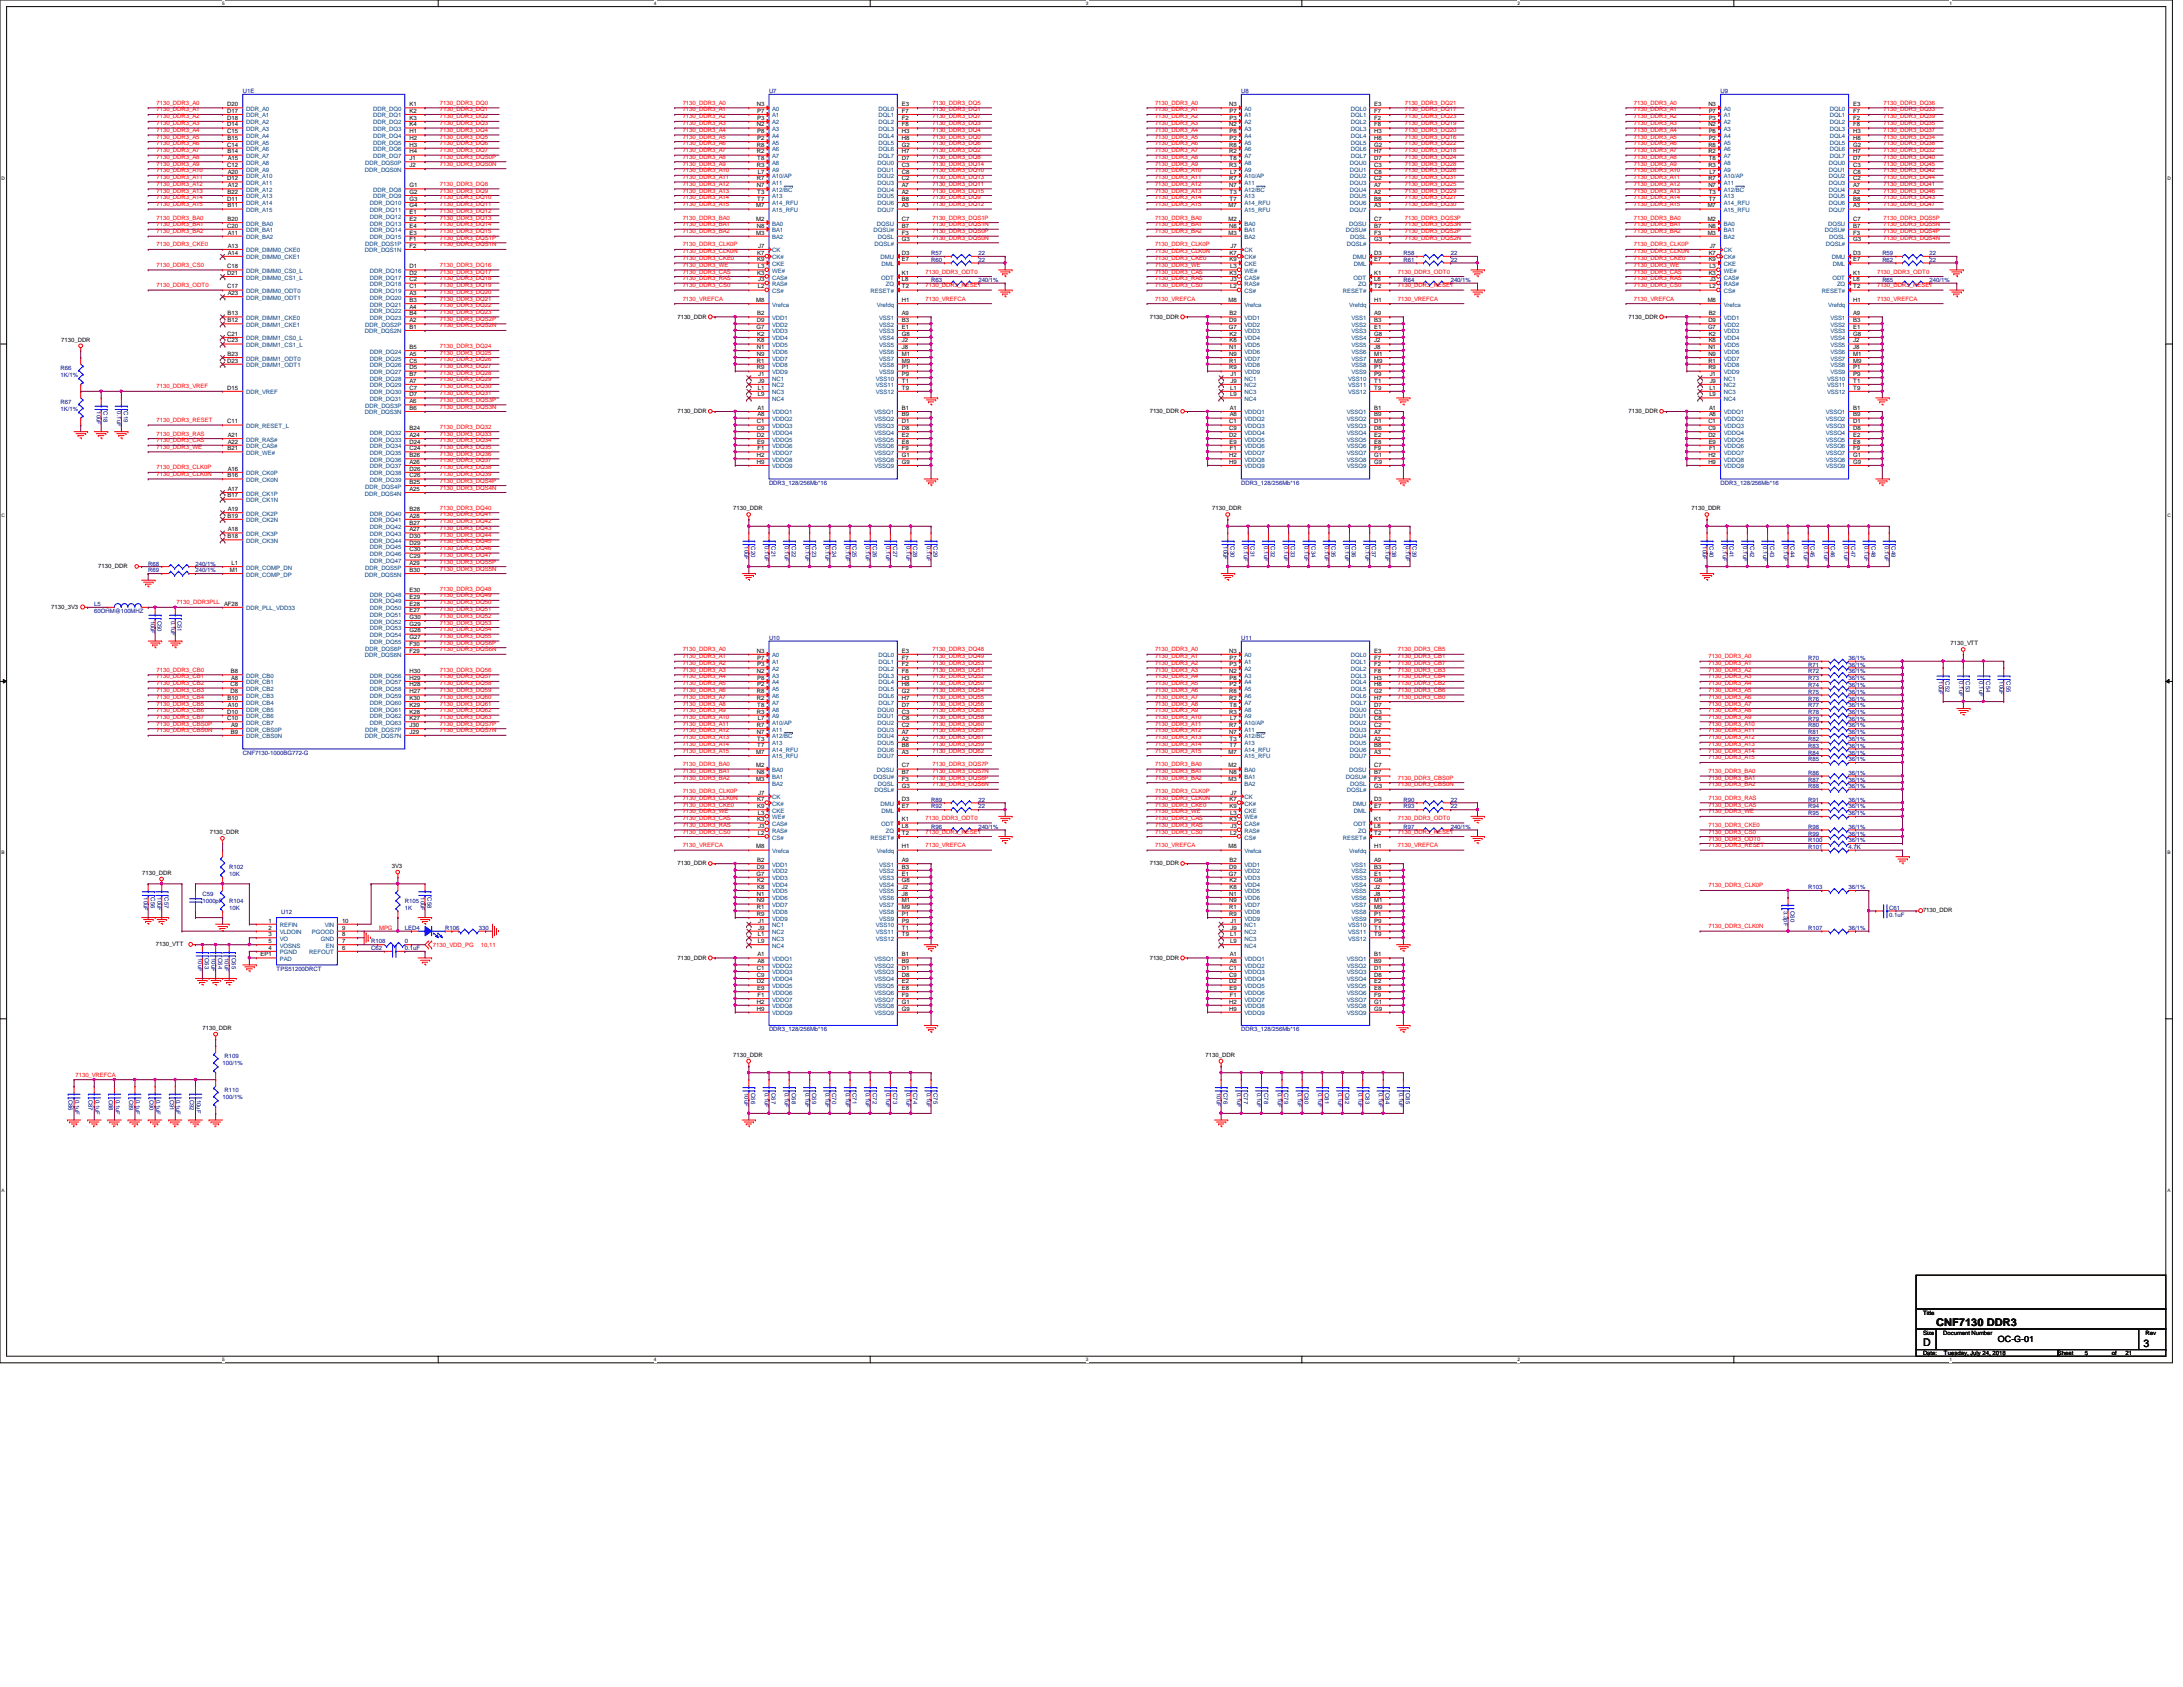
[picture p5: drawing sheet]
<svg xmlns="http://www.w3.org/2000/svg" width="279mm" height="216mm" viewBox="0 0 279 216" stroke-linecap="round" stroke-linejoin="round" font-family="sans-serif">
<defs><g id="words">
<g font-size="1.4">
<text x="246.1" y="172.2">D</text>
<text x="247.8" y="169.7">CNF7130 DDR3</text>
<text x="274.4" y="172.4">3</text>
</g>
<text font-size="1.1" x="255.7" y="171.7">OC-G-01</text>
<g font-size=".8" fill="#000080">
<text x="31.1" y="11.9">U1E</text>
<text x="98.4" y="11.9">U7</text>
<text x="158.9" y="11.9">U8</text>
<text x="220.2" y="11.9">U9</text>
<text x="119.2" y="33.5">R60</text>
<text x="119.2" y="32.6">R57</text>
<text x="125.2" y="33.5">22</text>
<text x="125.2" y="32.6">22</text>
<text x="179.6" y="32.6">R58</text>
<text x="179.6" y="33.5">R61</text>
<text x="185.7" y="32.6">22</text>
<text x="185.7" y="33.5">22</text>
<text x="240.9" y="33.5">R62</text>
<text x="240.9" y="32.6">R59</text>
<text x="247" y="33.5">22</text>
<text x="247" y="32.6">22</text>
<text x="119.2" y="36.1">R63</text>
<text x="125.2" y="36.1">240/1%</text>
<text x="179.6" y="36.1">R64</text>
<text x="185.7" y="36.1">240/1%</text>
<text x="240.9" y="36.1">R65</text>
<text x="247" y="36.1">240/1%</text>
<text x="7.7" y="47.3">R66</text>
<text x="7.7" y="51.6">R67</text>
<text x="7.7" y="52.5">1K/1%</text>
<text x="7.7" y="48.2">1K/1%</text>
<text x="12.4" y="52.7" transform="rotate(90 12.4 52.7)">10uF</text>
<text x="13.3" y="52.7" transform="rotate(90 13.3 52.7)">C18</text>
<text x="15" y="52.7" transform="rotate(90 15 52.7)">0.1uF</text>
<text x="15.8" y="52.7" transform="rotate(90 15.8 52.7)">C19</text>
<text x="98.4" y="62">DDR3_128/256Mb*16</text>
<text x="158.9" y="62">DDR3_128/256Mb*16</text>
<text x="220.2" y="62">DDR3_128/256Mb*16</text>
<text x="95.3" y="69.9" transform="rotate(90 95.3 69.9)">10uF</text>
<text x="96.1" y="69.9" transform="rotate(90 96.1 69.9)">C20</text>
<text x="97.9" y="69.9" transform="rotate(90 97.9 69.9)">0.1uF</text>
<text x="98.8" y="69.9" transform="rotate(90 98.8 69.9)">C21</text>
<text x="100.5" y="69.9" transform="rotate(90 100.5 69.9)">0.1uF</text>
<text x="101.3" y="69.9" transform="rotate(90 101.3 69.9)">C22</text>
<text x="103.1" y="69.9" transform="rotate(90 103.1 69.9)">0.1uF</text>
<text x="103.9" y="69.9" transform="rotate(90 103.9 69.9)">C23</text>
<text x="105.7" y="69.9" transform="rotate(90 105.7 69.9)">0.1uF</text>
<text x="106.5" y="69.9" transform="rotate(90 106.5 69.9)">C24</text>
<text x="108.2" y="69.9" transform="rotate(90 108.2 69.9)">0.1uF</text>
<text x="109.1" y="69.9" transform="rotate(90 109.1 69.9)">C25</text>
<text x="110.8" y="69.9" transform="rotate(90 110.8 69.9)">0.1uF</text>
<text x="111.7" y="69.9" transform="rotate(90 111.7 69.9)">C26</text>
<text x="113.4" y="69.9" transform="rotate(90 113.4 69.9)">0.1uF</text>
<text x="114.3" y="69.9" transform="rotate(90 114.3 69.9)">C27</text>
<text x="116" y="69.9" transform="rotate(90 116 69.9)">0.1uF</text>
<text x="116.9" y="69.9" transform="rotate(90 116.9 69.9)">C28</text>
<text x="118.6" y="69.9" transform="rotate(90 118.6 69.9)">0.1uF</text>
<text x="119.5" y="69.9" transform="rotate(90 119.5 69.9)">C29</text>
<text x="156.6" y="69.9" transform="rotate(90 156.6 69.9)">10uF</text>
<text x="157.5" y="69.9" transform="rotate(90 157.5 69.9)">C30</text>
<text x="159.2" y="69.9" transform="rotate(90 159.2 69.9)">0.1uF</text>
<text x="160.1" y="69.9" transform="rotate(90 160.1 69.9)">C31</text>
<text x="161.8" y="69.9" transform="rotate(90 161.8 69.9)">0.1uF</text>
<text x="162.6" y="69.9" transform="rotate(90 162.6 69.9)">C32</text>
<text x="164.4" y="69.9" transform="rotate(90 164.4 69.9)">0.1uF</text>
<text x="165.2" y="69.9" transform="rotate(90 165.2 69.9)">C33</text>
<text x="167" y="69.9" transform="rotate(90 167 69.9)">0.1uF</text>
<text x="167.9" y="69.9" transform="rotate(90 167.9 69.9)">C34</text>
<text x="169.5" y="69.9" transform="rotate(90 169.5 69.9)">0.1uF</text>
<text x="170.4" y="69.9" transform="rotate(90 170.4 69.9)">C35</text>
<text x="172.2" y="69.9" transform="rotate(90 172.2 69.9)">0.1uF</text>
<text x="173" y="69.9" transform="rotate(90 173 69.9)">C36</text>
<text x="174.8" y="69.9" transform="rotate(90 174.8 69.9)">0.1uF</text>
<text x="175.6" y="69.9" transform="rotate(90 175.6 69.9)">C37</text>
<text x="177.3" y="69.9" transform="rotate(90 177.3 69.9)">0.1uF</text>
<text x="178.2" y="69.9" transform="rotate(90 178.2 69.9)">C38</text>
<text x="179.9" y="69.9" transform="rotate(90 179.9 69.9)">0.1uF</text>
<text x="180.8" y="69.9" transform="rotate(90 180.8 69.9)">C39</text>
<text x="217.9" y="69.9" transform="rotate(90 217.9 69.9)">10uF</text>
<text x="218.8" y="69.9" transform="rotate(90 218.8 69.9)">C40</text>
<text x="220.5" y="69.9" transform="rotate(90 220.5 69.9)">0.1uF</text>
<text x="221.4" y="69.9" transform="rotate(90 221.4 69.9)">C41</text>
<text x="223.1" y="69.9" transform="rotate(90 223.1 69.9)">0.1uF</text>
<text x="224" y="69.9" transform="rotate(90 224 69.9)">C42</text>
<text x="225.7" y="69.9" transform="rotate(90 225.7 69.9)">0.1uF</text>
<text x="226.6" y="69.9" transform="rotate(90 226.6 69.9)">C43</text>
<text x="228.3" y="69.9" transform="rotate(90 228.3 69.9)">0.1uF</text>
<text x="229.2" y="69.9" transform="rotate(90 229.2 69.9)">C44</text>
<text x="230.9" y="69.9" transform="rotate(90 230.9 69.9)">0.1uF</text>
<text x="231.7" y="69.9" transform="rotate(90 231.7 69.9)">C45</text>
<text x="233.5" y="69.9" transform="rotate(90 233.5 69.9)">0.1uF</text>
<text x="234.3" y="69.9" transform="rotate(90 234.3 69.9)">C46</text>
<text x="236.1" y="69.9" transform="rotate(90 236.1 69.9)">0.1uF</text>
<text x="236.9" y="69.9" transform="rotate(90 236.9 69.9)">C47</text>
<text x="238.6" y="69.9" transform="rotate(90 238.6 69.9)">0.1uF</text>
<text x="239.5" y="69.9" transform="rotate(90 239.5 69.9)">C48</text>
<text x="241.3" y="69.9" transform="rotate(90 241.3 69.9)">0.1uF</text>
<text x="242.1" y="69.9" transform="rotate(90 242.1 69.9)">C49</text>
<text x="12.1" y="77.6">L5</text>
<text x="19" y="72.4">R68</text>
<text x="19" y="73.2">R69</text>
<text x="25" y="72.4">240/1%</text>
<text x="25" y="73.2">240/1%</text>
<text x="12.1" y="78.4">60OHM@100MHZ</text>
<text x="19.3" y="79.4" transform="rotate(90 19.3 79.4)">10uF</text>
<text x="20.2" y="79.4" transform="rotate(90 20.2 79.4)">C50</text>
<text x="21.9" y="79.4" transform="rotate(90 21.9 79.4)">0.1uF</text>
<text x="22.7" y="79.4" transform="rotate(90 22.7 79.4)">C51</text>
<text x="98.4" y="81.9">U10</text>
<text x="158.9" y="81.9">U11</text>
<text x="231.4" y="86.2">R72</text>
<text x="231.4" y="87.9">R74</text>
<text x="231.4" y="87.1">R73</text>
<text x="231.4" y="84.5">R70</text>
<text x="231.4" y="88.8">R75</text>
<text x="231.4" y="85.3">R71</text>
<text x="231.4" y="89.7">R76</text>
<text x="236.6" y="86.2">36/1%</text>
<text x="236.6" y="87.9">36/1%</text>
<text x="236.6" y="87.1">36/1%</text>
<text x="236.6" y="84.5">36/1%</text>
<text x="236.6" y="88.8">36/1%</text>
<text x="236.6" y="85.3">36/1%</text>
<text x="236.6" y="89.7">36/1%</text>
<text x="248.2" y="87.2" transform="rotate(90 248.2 87.2)">10uF</text>
<text x="249" y="87.2" transform="rotate(90 249 87.2)">C52</text>
<text x="250.7" y="87.2" transform="rotate(90 250.7 87.2)">0.1uF</text>
<text x="251.6" y="87.2" transform="rotate(90 251.6 87.2)">C53</text>
<text x="253.3" y="87.2" transform="rotate(90 253.3 87.2)">0.1uF</text>
<text x="254.2" y="87.2" transform="rotate(90 254.2 87.2)">C54</text>
<text x="255.9" y="87.2" transform="rotate(90 255.9 87.2)">10uF</text>
<text x="256.8" y="87.2" transform="rotate(90 256.8 87.2)">C55</text>
<text x="231.4" y="94.8">R82</text>
<text x="231.4" y="95.7">R83</text>
<text x="231.4" y="93.1">R80</text>
<text x="231.4" y="92.2">R79</text>
<text x="231.4" y="94">R81</text>
<text x="231.4" y="91.4">R78</text>
<text x="231.4" y="90.5">R77</text>
<text x="236.6" y="94.8">36/1%</text>
<text x="236.6" y="95.7">36/1%</text>
<text x="236.6" y="93.1">36/1%</text>
<text x="236.6" y="92.2">36/1%</text>
<text x="236.6" y="94">36/1%</text>
<text x="236.6" y="91.4">36/1%</text>
<text x="236.6" y="90.5">36/1%</text>
<text x="31.1" y="96.6">CNF7130-1000BG772-G</text>
<text x="231.4" y="96.6">R84</text>
<text x="231.4" y="97.4">R85</text>
<text x="231.4" y="100">R87</text>
<text x="231.4" y="99.1">R86</text>
<text x="231.4" y="100.9">R88</text>
<text x="236.6" y="96.6">36/1%</text>
<text x="236.6" y="97.4">36/1%</text>
<text x="236.6" y="100">36/1%</text>
<text x="236.6" y="99.1">36/1%</text>
<text x="236.6" y="100.9">36/1%</text>
<text x="119.2" y="102.6">R89</text>
<text x="119.2" y="106">R96</text>
<text x="119.2" y="103.5">R92</text>
<text x="125.2" y="102.6">22</text>
<text x="125.2" y="106">240/1%</text>
<text x="125.2" y="103.5">22</text>
<text x="179.6" y="102.6">R90</text>
<text x="179.6" y="106">R97</text>
<text x="179.6" y="103.5">R93</text>
<text x="185.7" y="102.6">22</text>
<text x="185.7" y="106">240/1%</text>
<text x="185.7" y="103.5">22</text>
<text x="231.4" y="107.8">R100</text>
<text x="231.4" y="104.4">R95</text>
<text x="231.4" y="102.6">R91</text>
<text x="231.4" y="106.9">R99</text>
<text x="231.4" y="103.5">R94</text>
<text x="231.4" y="106">R98</text>
<text x="236.6" y="107.8">36/1%</text>
<text x="236.6" y="104.4">36/1%</text>
<text x="236.6" y="102.6">36/1%</text>
<text x="236.6" y="106.9">36/1%</text>
<text x="236.6" y="103.5">36/1%</text>
<text x="236.6" y="106">36/1%</text>
<text x="29.3" y="111.3">R102</text>
<text x="29.3" y="112.1">10K</text>
<text x="231.4" y="108.7">R101</text>
<text x="231.4" y="113.8">R103</text>
<text x="236.6" y="108.7">4.7K</text>
<text x="236.6" y="113.8">36/1%</text>
<text x="18.4" y="114.9" transform="rotate(90 18.4 114.9)">10uF</text>
<text x="19.3" y="114.9" transform="rotate(90 19.3 114.9)">C56</text>
<text x="20.2" y="114.9" transform="rotate(90 20.2 114.9)">10uF</text>
<text x="21" y="114.9" transform="rotate(90 21 114.9)">C57</text>
<text x="25.9" y="114.7">C59</text>
<text x="25.9" y="115.6">1000pF</text>
<text x="29.3" y="115.6">R104</text>
<text x="29.3" y="116.4">10K</text>
<text x="36" y="116.9">U12</text>
<text x="51.8" y="119">LED4</text>
<text x="51.8" y="115.6">R105</text>
<text x="51.8" y="116.4">1K</text>
<text x="53.8" y="114.9" transform="rotate(90 53.8 114.9)">10uF</text>
<text x="54.7" y="114.9" transform="rotate(90 54.7 114.9)">C58</text>
<text x="57" y="119">R106</text>
<text x="61.3" y="119">330</text>
<text x="228.3" y="116.6" transform="rotate(90 228.3 116.6)">3.3pF</text>
<text x="229.2" y="116.6" transform="rotate(90 229.2 116.6)">C60</text>
<text x="231.4" y="119">R107</text>
<text x="236.6" y="119">36/1%</text>
<text x="241.8" y="116.4">C61</text>
<text x="241.8" y="117.3">0.1uF</text>
<text x="25.4" y="122.6" transform="rotate(90 25.4 122.6)">10uF</text>
<text x="26.2" y="122.6" transform="rotate(90 26.2 122.6)">C63</text>
<text x="27.1" y="122.6" transform="rotate(90 27.1 122.6)">10uF</text>
<text x="27.9" y="122.6" transform="rotate(90 27.9 122.6)">C64</text>
<text x="28.8" y="122.6" transform="rotate(90 28.8 122.6)">10uF</text>
<text x="29.7" y="122.6" transform="rotate(90 29.7 122.6)">C65</text>
<text x="35.4" y="124.2">TPS51200DRCT</text>
<text x="47.5" y="120.7">R108</text>
<text x="47.5" y="121.6">C62</text>
<text x="51.8" y="120.7">0</text>
<text x="51.8" y="121.6">0.1uF</text>
<text x="98.4" y="132">DDR3_128/256Mb*16</text>
<text x="158.9" y="132">DDR3_128/256Mb*16</text>
<text x="28.5" y="136.3">100/1%</text>
<text x="28.7" y="135.4">R109</text>
<text x="8.8" y="140.8" transform="rotate(90 8.8 140.8)">C86</text>
<text x="9.6" y="140.8" transform="rotate(90 9.6 140.8)">0.1uF</text>
<text x="11.3" y="140.8" transform="rotate(90 11.3 140.8)">C87</text>
<text x="12.2" y="140.8" transform="rotate(90 12.2 140.8)">0.1uF</text>
<text x="13.9" y="140.8" transform="rotate(90 13.9 140.8)">C88</text>
<text x="14.8" y="140.8" transform="rotate(90 14.8 140.8)">0.1uF</text>
<text x="16.6" y="140.8" transform="rotate(90 16.6 140.8)">C89</text>
<text x="17.4" y="140.8" transform="rotate(90 17.4 140.8)">0.1uF</text>
<text x="19.1" y="140.8" transform="rotate(90 19.1 140.8)">C90</text>
<text x="20" y="140.8" transform="rotate(90 20 140.8)">0.1uF</text>
<text x="21.7" y="140.8" transform="rotate(90 21.7 140.8)">C91</text>
<text x="22.6" y="140.8" transform="rotate(90 22.6 140.8)">0.1uF</text>
<text x="24.3" y="140.8" transform="rotate(90 24.3 140.8)">C92</text>
<text x="25.2" y="140.8" transform="rotate(90 25.2 140.8)">10uF</text>
<text x="28.5" y="140.6">100/1%</text>
<text x="28.7" y="139.7">R110</text>
<text x="95.3" y="139.9" transform="rotate(90 95.3 139.9)">10uF</text>
<text x="96.1" y="139.9" transform="rotate(90 96.1 139.9)">C66</text>
<text x="97.9" y="139.9" transform="rotate(90 97.9 139.9)">0.1uF</text>
<text x="98.8" y="139.9" transform="rotate(90 98.8 139.9)">C67</text>
<text x="100.5" y="139.9" transform="rotate(90 100.5 139.9)">0.1uF</text>
<text x="101.3" y="139.9" transform="rotate(90 101.3 139.9)">C68</text>
<text x="103.1" y="139.9" transform="rotate(90 103.1 139.9)">0.1uF</text>
<text x="103.9" y="139.9" transform="rotate(90 103.9 139.9)">C69</text>
<text x="105.7" y="139.9" transform="rotate(90 105.7 139.9)">0.1uF</text>
<text x="106.5" y="139.9" transform="rotate(90 106.5 139.9)">C70</text>
<text x="108.2" y="139.9" transform="rotate(90 108.2 139.9)">0.1uF</text>
<text x="109.1" y="139.9" transform="rotate(90 109.1 139.9)">C71</text>
<text x="110.8" y="139.9" transform="rotate(90 110.8 139.9)">0.1uF</text>
<text x="111.7" y="139.9" transform="rotate(90 111.7 139.9)">C72</text>
<text x="113.4" y="139.9" transform="rotate(90 113.4 139.9)">0.1uF</text>
<text x="114.3" y="139.9" transform="rotate(90 114.3 139.9)">C73</text>
<text x="116" y="139.9" transform="rotate(90 116 139.9)">0.1uF</text>
<text x="116.9" y="139.9" transform="rotate(90 116.9 139.9)">C74</text>
<text x="118.6" y="139.9" transform="rotate(90 118.6 139.9)">0.1uF</text>
<text x="119.5" y="139.9" transform="rotate(90 119.5 139.9)">C75</text>
<text x="155.7" y="139.9" transform="rotate(90 155.7 139.9)">10uF</text>
<text x="156.6" y="139.9" transform="rotate(90 156.6 139.9)">C76</text>
<text x="158.3" y="139.9" transform="rotate(90 158.3 139.9)">0.1uF</text>
<text x="159.2" y="139.9" transform="rotate(90 159.2 139.9)">C77</text>
<text x="160.9" y="139.9" transform="rotate(90 160.9 139.9)">0.1uF</text>
<text x="161.8" y="139.9" transform="rotate(90 161.8 139.9)">C78</text>
<text x="163.5" y="139.9" transform="rotate(90 163.5 139.9)">0.1uF</text>
<text x="164.4" y="139.9" transform="rotate(90 164.4 139.9)">C79</text>
<text x="166.1" y="139.9" transform="rotate(90 166.1 139.9)">0.1uF</text>
<text x="167" y="139.9" transform="rotate(90 167 139.9)">C80</text>
<text x="168.7" y="139.9" transform="rotate(90 168.7 139.9)">0.1uF</text>
<text x="169.5" y="139.9" transform="rotate(90 169.5 139.9)">C81</text>
<text x="171.3" y="139.9" transform="rotate(90 171.3 139.9)">0.1uF</text>
<text x="172.2" y="139.9" transform="rotate(90 172.2 139.9)">C82</text>
<text x="173.9" y="139.9" transform="rotate(90 173.9 139.9)">0.1uF</text>
<text x="174.8" y="139.9" transform="rotate(90 174.8 139.9)">C83</text>
<text x="176.5" y="139.9" transform="rotate(90 176.5 139.9)">0.1uF</text>
<text x="177.3" y="139.9" transform="rotate(90 177.3 139.9)">C84</text>
<text x="179.1" y="139.9" transform="rotate(90 179.1 139.9)">0.1uF</text>
<text x="179.9" y="139.9" transform="rotate(90 179.9 139.9)">C85</text>
</g>
<g font-size=".8" fill="#f00">
<text x="20" y="13.4">7130_DDR3_A0</text>
<text x="20" y="14.3">7130_DDR3_A1</text>
<text x="20" y="15.2">7130_DDR3_A2</text>
<text x="20" y="16">7130_DDR3_A3</text>
<text x="20" y="16.9">7130_DDR3_A4</text>
<text x="20" y="17.7">7130_DDR3_A5</text>
<text x="56.3" y="13.4">7130_DDR3_DQ0</text>
<text x="56.3" y="14.3">7130_DDR3_DQ1</text>
<text x="56.3" y="15.2">7130_DDR3_DQ2</text>
<text x="56.3" y="16">7130_DDR3_DQ3</text>
<text x="56.3" y="16.9">7130_DDR3_DQ4</text>
<text x="56.3" y="17.7">7130_DDR3_DQ5</text>
<text x="87.4" y="13.4">7130_DDR3_A0</text>
<text x="87.4" y="14.3">7130_DDR3_A1</text>
<text x="87.4" y="15.2">7130_DDR3_A2</text>
<text x="87.4" y="16">7130_DDR3_A3</text>
<text x="87.4" y="16.9">7130_DDR3_A4</text>
<text x="87.4" y="17.7">7130_DDR3_A5</text>
<text x="119.3" y="14.3">7130_DDR3_DQ1</text>
<text x="119.3" y="16">7130_DDR3_DQ3</text>
<text x="119.3" y="16.9">7130_DDR3_DQ4</text>
<text x="119.3" y="15.2">7130_DDR3_DQ7</text>
<text x="119.3" y="17.7">7130_DDR3_DQ0</text>
<text x="119.3" y="13.4">7130_DDR3_DQ5</text>
<text x="147.8" y="13.4">7130_DDR3_A0</text>
<text x="147.8" y="14.3">7130_DDR3_A1</text>
<text x="147.8" y="15.2">7130_DDR3_A2</text>
<text x="147.8" y="16">7130_DDR3_A3</text>
<text x="147.8" y="16.9">7130_DDR3_A4</text>
<text x="147.8" y="17.7">7130_DDR3_A5</text>
<text x="179.8" y="14.3">7130_DDR3_DQ17</text>
<text x="179.8" y="16">7130_DDR3_DQ19</text>
<text x="179.8" y="16.9">7130_DDR3_DQ20</text>
<text x="179.8" y="13.4">7130_DDR3_DQ21</text>
<text x="179.8" y="17.7">7130_DDR3_DQ16</text>
<text x="179.8" y="15.2">7130_DDR3_DQ23</text>
<text x="209.1" y="13.4">7130_DDR3_A0</text>
<text x="209.1" y="14.3">7130_DDR3_A1</text>
<text x="209.1" y="15.2">7130_DDR3_A2</text>
<text x="209.1" y="16">7130_DDR3_A3</text>
<text x="209.1" y="16.9">7130_DDR3_A4</text>
<text x="209.1" y="17.7">7130_DDR3_A5</text>
<text x="241.1" y="14.3">7130_DDR3_DQ33</text>
<text x="241.1" y="16">7130_DDR3_DQ35</text>
<text x="241.1" y="15.2">7130_DDR3_DQ39</text>
<text x="241.1" y="13.4">7130_DDR3_DQ36</text>
<text x="241.1" y="16.9">7130_DDR3_DQ37</text>
<text x="241.1" y="17.7">7130_DDR3_DQ34</text>
<text x="20" y="18.6">7130_DDR3_A6</text>
<text x="20" y="19.5">7130_DDR3_A7</text>
<text x="20" y="20.3">7130_DDR3_A8</text>
<text x="20" y="21.2">7130_DDR3_A9</text>
<text x="20" y="22.1">7130_DDR3_A10</text>
<text x="20" y="22.9">7130_DDR3_A11</text>
<text x="20" y="23.8">7130_DDR3_A12</text>
<text x="56.3" y="18.6">7130_DDR3_DQ6</text>
<text x="56.3" y="19.5">7130_DDR3_DQ7</text>
<text x="56.3" y="20.3">7130_DDR3_DQS0P</text>
<text x="56.3" y="21.2">7130_DDR3_DQS0N</text>
<text x="56.3" y="23.8">7130_DDR3_DQ8</text>
<text x="87.4" y="18.6">7130_DDR3_A6</text>
<text x="87.4" y="19.5">7130_DDR3_A7</text>
<text x="87.4" y="20.3">7130_DDR3_A8</text>
<text x="87.4" y="21.2">7130_DDR3_A9</text>
<text x="87.4" y="22.1">7130_DDR3_A10</text>
<text x="87.4" y="22.9">7130_DDR3_A11</text>
<text x="87.4" y="23.8">7130_DDR3_A12</text>
<text x="119.3" y="18.6">7130_DDR3_DQ6</text>
<text x="119.3" y="20.3">7130_DDR3_DQ8</text>
<text x="119.3" y="23.8">7130_DDR3_DQ11</text>
<text x="119.3" y="21.2">7130_DDR3_DQ14</text>
<text x="119.3" y="22.1">7130_DDR3_DQ10</text>
<text x="119.3" y="22.9">7130_DDR3_DQ13</text>
<text x="119.3" y="19.5">7130_DDR3_DQ2</text>
<text x="147.8" y="18.6">7130_DDR3_A6</text>
<text x="147.8" y="19.5">7130_DDR3_A7</text>
<text x="147.8" y="20.3">7130_DDR3_A8</text>
<text x="147.8" y="21.2">7130_DDR3_A9</text>
<text x="147.8" y="22.1">7130_DDR3_A10</text>
<text x="147.8" y="22.9">7130_DDR3_A11</text>
<text x="147.8" y="23.8">7130_DDR3_A12</text>
<text x="179.8" y="18.6">7130_DDR3_DQ22</text>
<text x="179.8" y="20.3">7130_DDR3_DQ24</text>
<text x="179.8" y="22.1">7130_DDR3_DQ26</text>
<text x="179.8" y="19.5">7130_DDR3_DQ18</text>
<text x="179.8" y="22.9">7130_DDR3_DQ31</text>
<text x="179.8" y="23.8">7130_DDR3_DQ25</text>
<text x="179.8" y="21.2">7130_DDR3_DQ28</text>
<text x="209.1" y="18.6">7130_DDR3_A6</text>
<text x="209.1" y="19.5">7130_DDR3_A7</text>
<text x="209.1" y="20.3">7130_DDR3_A8</text>
<text x="209.1" y="21.2">7130_DDR3_A9</text>
<text x="209.1" y="22.1">7130_DDR3_A10</text>
<text x="209.1" y="22.9">7130_DDR3_A11</text>
<text x="209.1" y="23.8">7130_DDR3_A12</text>
<text x="241.1" y="18.6">7130_DDR3_DQ38</text>
<text x="241.1" y="20.3">7130_DDR3_DQ40</text>
<text x="241.1" y="22.1">7130_DDR3_DQ42</text>
<text x="241.1" y="23.8">7130_DDR3_DQ41</text>
<text x="241.1" y="22.9">7130_DDR3_DQ44</text>
<text x="241.1" y="21.2">7130_DDR3_DQ45</text>
<text x="241.1" y="19.5">7130_DDR3_DQ32</text>
<text x="20" y="24.6">7130_DDR3_A13</text>
<text x="20" y="25.5">7130_DDR3_A14</text>
<text x="20" y="26.4">7130_DDR3_A15</text>
<text x="20" y="28.1">7130_DDR3_BA0</text>
<text x="20" y="29">7130_DDR3_BA1</text>
<text x="20" y="29.8">7130_DDR3_BA2</text>
<text x="56.3" y="24.6">7130_DDR3_DQ9</text>
<text x="56.3" y="26.4">7130_DDR3_DQ11</text>
<text x="56.3" y="27.2">7130_DDR3_DQ12</text>
<text x="56.3" y="28.1">7130_DDR3_DQ13</text>
<text x="56.3" y="25.5">7130_DDR3_DQ10</text>
<text x="56.3" y="29">7130_DDR3_DQ14</text>
<text x="56.3" y="29.8">7130_DDR3_DQ15</text>
<text x="87.4" y="24.6">7130_DDR3_A13</text>
<text x="87.4" y="25.5">7130_DDR3_A14</text>
<text x="87.4" y="26.4">7130_DDR3_A15</text>
<text x="87.4" y="28.1">7130_DDR3_BA0</text>
<text x="87.4" y="29">7130_DDR3_BA1</text>
<text x="87.4" y="29.8">7130_DDR3_BA2</text>
<text x="119.3" y="29.8">7130_DDR3_DQS0P</text>
<text x="119.3" y="28.1">7130_DDR3_DQS1P</text>
<text x="119.3" y="29">7130_DDR3_DQS1N</text>
<text x="119.3" y="26.4">7130_DDR3_DQ12</text>
<text x="119.3" y="24.6">7130_DDR3_DQ15</text>
<text x="119.3" y="25.5">7130_DDR3_DQ9</text>
<text x="147.8" y="24.6">7130_DDR3_A13</text>
<text x="147.8" y="25.5">7130_DDR3_A14</text>
<text x="147.8" y="26.4">7130_DDR3_A15</text>
<text x="147.8" y="28.1">7130_DDR3_BA0</text>
<text x="147.8" y="29">7130_DDR3_BA1</text>
<text x="147.8" y="29.8">7130_DDR3_BA2</text>
<text x="179.8" y="24.6">7130_DDR3_DQ29</text>
<text x="179.8" y="28.1">7130_DDR3_DQS3P</text>
<text x="179.8" y="29">7130_DDR3_DQS3N</text>
<text x="179.8" y="29.8">7130_DDR3_DQS2P</text>
<text x="179.8" y="26.4">7130_DDR3_DQ30</text>
<text x="179.8" y="25.5">7130_DDR3_DQ27</text>
<text x="209.1" y="24.6">7130_DDR3_A13</text>
<text x="209.1" y="25.5">7130_DDR3_A14</text>
<text x="209.1" y="26.4">7130_DDR3_A15</text>
<text x="209.1" y="28.1">7130_DDR3_BA0</text>
<text x="209.1" y="29">7130_DDR3_BA1</text>
<text x="209.1" y="29.8">7130_DDR3_BA2</text>
<text x="241.1" y="26.4">7130_DDR3_DQ47</text>
<text x="241.1" y="28.1">7130_DDR3_DQS5P</text>
<text x="241.1" y="29">7130_DDR3_DQS5N</text>
<text x="241.1" y="29.8">7130_DDR3_DQS4P</text>
<text x="241.1" y="25.5">7130_DDR3_DQ43</text>
<text x="241.1" y="24.6">7130_DDR3_DQ46</text>
<text x="20" y="31.5">7130_DDR3_CKE0</text>
<text x="20" y="34.2">7130_DDR3_CS0</text>
<text x="56.3" y="34.2">7130_DDR3_DQ16</text>
<text x="56.3" y="35">7130_DDR3_DQ17</text>
<text x="56.3" y="35.9">7130_DDR3_DQ18</text>
<text x="56.3" y="30.7">7130_DDR3_DQS1P</text>
<text x="56.3" y="31.5">7130_DDR3_DQS1N</text>
<text x="87.4" y="31.5">7130_DDR3_CLK0P</text>
<text x="87.4" y="32.4">7130_DDR3_CLK0N</text>
<text x="87.4" y="33.3">7130_DDR3_CKE0</text>
<text x="87.4" y="34.2">7130_DDR3_WE</text>
<text x="87.4" y="35">7130_DDR3_CAS</text>
<text x="87.4" y="35.9">7130_DDR3_RAS</text>
<text x="118.4" y="35">7130_DDR3_ODT0</text>
<text x="119.3" y="30.7">7130_DDR3_DQS0N</text>
<text x="147.8" y="31.5">7130_DDR3_CLK0P</text>
<text x="147.8" y="32.4">7130_DDR3_CLK0N</text>
<text x="147.8" y="33.3">7130_DDR3_CKE0</text>
<text x="147.8" y="34.2">7130_DDR3_WE</text>
<text x="147.8" y="35">7130_DDR3_CAS</text>
<text x="147.8" y="35.9">7130_DDR3_RAS</text>
<text x="178.9" y="35">7130_DDR3_ODT0</text>
<text x="179.8" y="30.7">7130_DDR3_DQS2N</text>
<text x="209.1" y="31.5">7130_DDR3_CLK0P</text>
<text x="209.1" y="32.4">7130_DDR3_CLK0N</text>
<text x="209.1" y="33.3">7130_DDR3_CKE0</text>
<text x="209.1" y="34.2">7130_DDR3_WE</text>
<text x="209.1" y="35">7130_DDR3_CAS</text>
<text x="209.1" y="35.9">7130_DDR3_RAS</text>
<text x="240.2" y="35">7130_DDR3_ODT0</text>
<text x="241.1" y="30.7">7130_DDR3_DQS4N</text>
<text x="20" y="36.7">7130_DDR3_ODT0</text>
<text x="56.3" y="36.7">7130_DDR3_DQ19</text>
<text x="56.3" y="37.6">7130_DDR3_DQ20</text>
<text x="56.3" y="38.5">7130_DDR3_DQ21</text>
<text x="56.3" y="39.3">7130_DDR3_DQ22</text>
<text x="56.3" y="40.2">7130_DDR3_DQ23</text>
<text x="56.3" y="41.1">7130_DDR3_DQS2P</text>
<text x="56.3" y="41.9">7130_DDR3_DQS2N</text>
<text x="87.4" y="38.5">7130_VREFCA</text>
<text x="87.4" y="36.7">7130_DDR3_CS0</text>
<text x="118.4" y="36.7">7130_DDR3_RESET</text>
<text x="118.4" y="38.5">7130_VREFCA</text>
<text x="147.8" y="38.5">7130_VREFCA</text>
<text x="147.8" y="36.7">7130_DDR3_CS0</text>
<text x="178.9" y="36.7">7130_DDR3_RESET</text>
<text x="178.9" y="38.5">7130_VREFCA</text>
<text x="209.1" y="38.5">7130_VREFCA</text>
<text x="209.1" y="36.7">7130_DDR3_CS0</text>
<text x="240.2" y="36.7">7130_DDR3_RESET</text>
<text x="240.2" y="38.5">7130_VREFCA</text>
<text x="56.3" y="44.5">7130_DDR3_DQ24</text>
<text x="56.3" y="45.4">7130_DDR3_DQ25</text>
<text x="56.3" y="47.1">7130_DDR3_DQ27</text>
<text x="56.3" y="48">7130_DDR3_DQ28</text>
<text x="56.3" y="46.2">7130_DDR3_DQ26</text>
<text x="20" y="49.7">7130_DDR3_VREF</text>
<text x="56.3" y="48.8">7130_DDR3_DQ29</text>
<text x="56.3" y="49.7">7130_DDR3_DQ30</text>
<text x="56.3" y="50.5">7130_DDR3_DQ31</text>
<text x="56.3" y="51.4">7130_DDR3_DQS3P</text>
<text x="56.3" y="52.3">7130_DDR3_DQS3N</text>
<text x="20" y="57.4">7130_DDR3_WE</text>
<text x="20" y="55.8">7130_DDR3_RAS</text>
<text x="20" y="56.6">7130_DDR3_CAS</text>
<text x="20" y="54">7130_DDR3_RESET</text>
<text x="56.3" y="54.9">7130_DDR3_DQ32</text>
<text x="56.3" y="55.8">7130_DDR3_DQ33</text>
<text x="56.3" y="57.4">7130_DDR3_DQ35</text>
<text x="56.3" y="58.3">7130_DDR3_DQ36</text>
<text x="56.3" y="59.2">7130_DDR3_DQ37</text>
<text x="56.3" y="56.6">7130_DDR3_DQ34</text>
<text x="20" y="60.1">7130_DDR3_CLK0P</text>
<text x="20" y="60.9">7130_DDR3_CLK0N</text>
<text x="56.3" y="60.1">7130_DDR3_DQ38</text>
<text x="56.3" y="60.9">7130_DDR3_DQ39</text>
<text x="56.3" y="65.2">7130_DDR3_DQ40</text>
<text x="56.3" y="61.8">7130_DDR3_DQS4P</text>
<text x="56.3" y="62.7">7130_DDR3_DQS4N</text>
<text x="56.3" y="66.1">7130_DDR3_DQ41</text>
<text x="56.3" y="67.8">7130_DDR3_DQ43</text>
<text x="56.3" y="68.7">7130_DDR3_DQ44</text>
<text x="56.3" y="69.6">7130_DDR3_DQ45</text>
<text x="56.3" y="67">7130_DDR3_DQ42</text>
<text x="56.3" y="70.4">7130_DDR3_DQ46</text>
<text x="56.3" y="71.3">7130_DDR3_DQ47</text>
<text x="22.6" y="77.3">7130_DDR3PLL</text>
<text x="56.3" y="75.6">7130_DDR3_DQ48</text>
<text x="56.3" y="76.5">7130_DDR3_DQ49</text>
<text x="56.3" y="77.3">7130_DDR3_DQ50</text>
<text x="56.3" y="72.1">7130_DDR3_DQS5P</text>
<text x="56.3" y="73">7130_DDR3_DQS5N</text>
<text x="56.3" y="78.2">7130_DDR3_DQ51</text>
<text x="56.3" y="79">7130_DDR3_DQ52</text>
<text x="56.3" y="79.9">7130_DDR3_DQ53</text>
<text x="56.3" y="80.8">7130_DDR3_DQ54</text>
<text x="56.3" y="81.7">7130_DDR3_DQ55</text>
<text x="56.3" y="82.5">7130_DDR3_DQS6P</text>
<text x="56.3" y="83.4">7130_DDR3_DQS6N</text>
<text x="87.4" y="83.4">7130_DDR3_A0</text>
<text x="119.3" y="83.4">7130_DDR3_DQ48</text>
<text x="147.8" y="83.4">7130_DDR3_A0</text>
<text x="178.9" y="83.4">7130_DDR3_CB5</text>
<text x="20" y="86">7130_DDR3_CB0</text>
<text x="20" y="86.8">7130_DDR3_CB1</text>
<text x="20" y="87.7">7130_DDR3_CB2</text>
<text x="20" y="88.6">7130_DDR3_CB3</text>
<text x="20" y="89.4">7130_DDR3_CB4</text>
<text x="56.3" y="86">7130_DDR3_DQ56</text>
<text x="56.3" y="86.8">7130_DDR3_DQ57</text>
<text x="56.3" y="88.6">7130_DDR3_DQ59</text>
<text x="56.3" y="89.4">7130_DDR3_DQ60</text>
<text x="56.3" y="87.7">7130_DDR3_DQ58</text>
<text x="87.4" y="84.2">7130_DDR3_A1</text>
<text x="87.4" y="85.1">7130_DDR3_A2</text>
<text x="87.4" y="86">7130_DDR3_A3</text>
<text x="87.4" y="86.8">7130_DDR3_A4</text>
<text x="87.4" y="87.7">7130_DDR3_A5</text>
<text x="87.4" y="88.6">7130_DDR3_A6</text>
<text x="87.4" y="89.4">7130_DDR3_A7</text>
<text x="119.3" y="84.2">7130_DDR3_DQ49</text>
<text x="119.3" y="86">7130_DDR3_DQ51</text>
<text x="119.3" y="86.8">7130_DDR3_DQ52</text>
<text x="119.3" y="88.6">7130_DDR3_DQ54</text>
<text x="119.3" y="89.4">7130_DDR3_DQ55</text>
<text x="119.3" y="87.7">7130_DDR3_DQ50</text>
<text x="119.3" y="85.1">7130_DDR3_DQ53</text>
<text x="147.8" y="84.2">7130_DDR3_A1</text>
<text x="147.8" y="85.1">7130_DDR3_A2</text>
<text x="147.8" y="86">7130_DDR3_A3</text>
<text x="147.8" y="86.8">7130_DDR3_A4</text>
<text x="147.8" y="87.7">7130_DDR3_A5</text>
<text x="147.8" y="88.6">7130_DDR3_A6</text>
<text x="147.8" y="89.4">7130_DDR3_A7</text>
<text x="178.9" y="84.2">7130_DDR3_CB1</text>
<text x="178.9" y="86">7130_DDR3_CB3</text>
<text x="178.9" y="86.8">7130_DDR3_CB4</text>
<text x="178.9" y="88.6">7130_DDR3_CB6</text>
<text x="178.9" y="85.1">7130_DDR3_CB7</text>
<text x="178.9" y="89.4">7130_DDR3_CB0</text>
<text x="178.9" y="87.7">7130_DDR3_CB2</text>
<text x="218.7" y="84.2">7130_DDR3_A0</text>
<text x="218.7" y="86.8">7130_DDR3_A3</text>
<text x="218.7" y="87.7">7130_DDR3_A4</text>
<text x="218.7" y="88.6">7130_DDR3_A5</text>
<text x="218.7" y="85.1">7130_DDR3_A1</text>
<text x="218.7" y="86">7130_DDR3_A2</text>
<text x="218.7" y="89.4">7130_DDR3_A6</text>
<text x="20" y="90.3">7130_DDR3_CB5</text>
<text x="20" y="91.1">7130_DDR3_CB6</text>
<text x="20" y="92">7130_DDR3_CB7</text>
<text x="20" y="92.9">7130_DDR3_CBS0P</text>
<text x="20" y="93.7">7130_DDR3_CBS0N</text>
<text x="56.3" y="90.3">7130_DDR3_DQ61</text>
<text x="56.3" y="91.1">7130_DDR3_DQ62</text>
<text x="56.3" y="92">7130_DDR3_DQ63</text>
<text x="56.3" y="92.9">7130_DDR3_DQS7P</text>
<text x="56.3" y="93.7">7130_DDR3_DQS7N</text>
<text x="87.4" y="90.3">7130_DDR3_A8</text>
<text x="87.4" y="91.1">7130_DDR3_A9</text>
<text x="87.4" y="92">7130_DDR3_A10</text>
<text x="87.4" y="92.9">7130_DDR3_A11</text>
<text x="87.4" y="93.7">7130_DDR3_A12</text>
<text x="87.4" y="94.6">7130_DDR3_A13</text>
<text x="87.4" y="95.5">7130_DDR3_A14</text>
<text x="119.3" y="94.6">7130_DDR3_DQ61</text>
<text x="119.3" y="92">7130_DDR3_DQ58</text>
<text x="119.3" y="90.3">7130_DDR3_DQ56</text>
<text x="119.3" y="92.9">7130_DDR3_DQ60</text>
<text x="119.3" y="91.1">7130_DDR3_DQ63</text>
<text x="119.3" y="93.7">7130_DDR3_DQ57</text>
<text x="119.3" y="95.5">7130_DDR3_DQ59</text>
<text x="147.8" y="90.3">7130_DDR3_A8</text>
<text x="147.8" y="91.1">7130_DDR3_A9</text>
<text x="147.8" y="92">7130_DDR3_A10</text>
<text x="147.8" y="92.9">7130_DDR3_A11</text>
<text x="147.8" y="93.7">7130_DDR3_A12</text>
<text x="147.8" y="94.6">7130_DDR3_A13</text>
<text x="147.8" y="95.5">7130_DDR3_A14</text>
<text x="218.7" y="90.3">7130_DDR3_A7</text>
<text x="218.7" y="92.9">7130_DDR3_A10</text>
<text x="218.7" y="93.7">7130_DDR3_A11</text>
<text x="218.7" y="94.6">7130_DDR3_A12</text>
<text x="218.7" y="95.5">7130_DDR3_A13</text>
<text x="218.7" y="91.1">7130_DDR3_A8</text>
<text x="218.7" y="92">7130_DDR3_A9</text>
<text x="87.4" y="96.3">7130_DDR3_A15</text>
<text x="87.4" y="98">7130_DDR3_BA0</text>
<text x="87.4" y="98.9">7130_DDR3_BA1</text>
<text x="87.4" y="99.8">7130_DDR3_BA2</text>
<text x="87.4" y="101.5">7130_DDR3_CLK0P</text>
<text x="119.3" y="98">7130_DDR3_DQS7P</text>
<text x="119.3" y="98.9">7130_DDR3_DQS7N</text>
<text x="119.3" y="99.8">7130_DDR3_DQS6P</text>
<text x="119.3" y="100.6">7130_DDR3_DQS6N</text>
<text x="119.3" y="96.3">7130_DDR3_DQ62</text>
<text x="147.8" y="96.3">7130_DDR3_A15</text>
<text x="147.8" y="98">7130_DDR3_BA0</text>
<text x="147.8" y="98.9">7130_DDR3_BA1</text>
<text x="147.8" y="99.8">7130_DDR3_BA2</text>
<text x="147.8" y="101.5">7130_DDR3_CLK0P</text>
<text x="178.9" y="99.8">7130_DDR3_CBS0P</text>
<text x="178.9" y="100.6">7130_DDR3_CBS0N</text>
<text x="218.7" y="97.2">7130_DDR3_A15</text>
<text x="218.7" y="100.6">7130_DDR3_BA2</text>
<text x="218.7" y="96.3">7130_DDR3_A14</text>
<text x="218.7" y="99.8">7130_DDR3_BA1</text>
<text x="218.7" y="98.9">7130_DDR3_BA0</text>
<text x="87.4" y="102.4">7130_DDR3_CLK0N</text>
<text x="87.4" y="103.3">7130_DDR3_CKE0</text>
<text x="87.4" y="104.1">7130_DDR3_WE</text>
<text x="87.4" y="104.9">7130_DDR3_CAS</text>
<text x="87.4" y="105.8">7130_DDR3_RAS</text>
<text x="87.4" y="106.7">7130_DDR3_CS0</text>
<text x="118.4" y="104.9">7130_DDR3_ODT0</text>
<text x="118.4" y="106.7">7130_DDR3_RESET</text>
<text x="147.8" y="102.4">7130_DDR3_CLK0N</text>
<text x="147.8" y="103.3">7130_DDR3_CKE0</text>
<text x="147.8" y="104.1">7130_DDR3_WE</text>
<text x="147.8" y="104.9">7130_DDR3_CAS</text>
<text x="147.8" y="105.8">7130_DDR3_RAS</text>
<text x="147.8" y="106.7">7130_DDR3_CS0</text>
<text x="178.9" y="104.9">7130_DDR3_ODT0</text>
<text x="178.9" y="106.7">7130_DDR3_RESET</text>
<text x="218.7" y="104.1">7130_DDR3_WE</text>
<text x="218.7" y="103.3">7130_DDR3_CAS</text>
<text x="218.7" y="106.7">7130_DDR3_CS0</text>
<text x="218.7" y="107.6">7130_DDR3_ODT0</text>
<text x="218.7" y="102.4">7130_DDR3_RAS</text>
<text x="218.7" y="105.8">7130_DDR3_CKE0</text>
<text x="87.4" y="108.4">7130_VREFCA</text>
<text x="118.4" y="108.4">7130_VREFCA</text>
<text x="147.8" y="108.4">7130_VREFCA</text>
<text x="178.9" y="108.4">7130_VREFCA</text>
<text x="218.7" y="108.4">7130_DDR3_RESET</text>
<text x="218.7" y="113.6">7130_DDR3_CLK0P</text>
<text x="48.5" y="119">MPG</text>
<text x="218.7" y="118.8">7130_DDR3_CLK0N</text>
<text x="55.4" y="121.2">7130_VDD_PG</text>
<text x="61.6" y="121.2">10,11</text>
<text x="9.7" y="137.8">7130_VREFCA</text>
</g>
<g font-size=".8">
<text x="29.1" y="13.6">D20</text>
<text x="29.1" y="14.4">D17</text>
<text x="29.1" y="15.3">D18</text>
<text x="29.1" y="16.2">D14</text>
<text x="29.1" y="17.1">C15</text>
<text x="29.1" y="17.9">B15</text>
<text x="52.4" y="13.6">K1</text>
<text x="52.4" y="14.4">K2</text>
<text x="52.4" y="15.3">K3</text>
<text x="52.4" y="16.2">K4</text>
<text x="52.4" y="17.1">H1</text>
<text x="52.4" y="17.9">H2</text>
<text x="96.9" y="13.6">N3</text>
<text x="96.9" y="16.2">N2</text>
<text x="96.9" y="14.4">P7</text>
<text x="96.9" y="15.3">P3</text>
<text x="96.9" y="17.1">P8</text>
<text x="96.9" y="17.9">P2</text>
<text x="115.4" y="14.4">F7</text>
<text x="115.4" y="13.6">E3</text>
<text x="115.4" y="17.1">H3</text>
<text x="115.4" y="16.2">F8</text>
<text x="115.4" y="15.3">F2</text>
<text x="115.4" y="17.9">H8</text>
<text x="157.3" y="13.6">N3</text>
<text x="157.3" y="16.2">N2</text>
<text x="157.4" y="14.4">P7</text>
<text x="157.4" y="15.3">P3</text>
<text x="157.4" y="17.1">P8</text>
<text x="157.4" y="17.9">P2</text>
<text x="175.9" y="14.4">F7</text>
<text x="175.9" y="13.6">E3</text>
<text x="175.9" y="17.1">H3</text>
<text x="175.9" y="16.2">F8</text>
<text x="175.9" y="15.3">F2</text>
<text x="175.9" y="17.9">H8</text>
<text x="218.7" y="13.6">N3</text>
<text x="218.7" y="16.2">N2</text>
<text x="218.7" y="14.4">P7</text>
<text x="218.7" y="15.3">P3</text>
<text x="218.7" y="17.1">P8</text>
<text x="218.7" y="17.9">P2</text>
<text x="237.2" y="14.4">F7</text>
<text x="237.2" y="13.6">E3</text>
<text x="237.2" y="17.1">H3</text>
<text x="237.2" y="16.2">F8</text>
<text x="237.2" y="15.3">F2</text>
<text x="237.2" y="17.9">H8</text>
<text x="29.1" y="18.8">C14</text>
<text x="29.1" y="21.4">C12</text>
<text x="29.1" y="23.1">D12</text>
<text x="29.1" y="19.6">B14</text>
<text x="29.2" y="20.5">A15</text>
<text x="29.2" y="22.2">A20</text>
<text x="29.2" y="24">A12</text>
<text x="52.4" y="18.8">H3</text>
<text x="52.4" y="19.6">H4</text>
<text x="52.4" y="20.5">J1</text>
<text x="52.4" y="21.4">J2</text>
<text x="52.4" y="24">G1</text>
<text x="96.9" y="18.8">R8</text>
<text x="96.9" y="19.6">R2</text>
<text x="96.9" y="21.4">R3</text>
<text x="96.9" y="23.1">R7</text>
<text x="96.9" y="24">N7</text>
<text x="96.9" y="20.5">T8</text>
<text x="97" y="22.2">L7</text>
<text x="115.4" y="21.4">C3</text>
<text x="115.4" y="20.5">D7</text>
<text x="115.4" y="24">A7</text>
<text x="115.4" y="23.1">C2</text>
<text x="115.4" y="22.2">C8</text>
<text x="115.4" y="18.8">G2</text>
<text x="115.4" y="19.6">H7</text>
<text x="157.3" y="18.8">R8</text>
<text x="157.3" y="19.6">R2</text>
<text x="157.3" y="21.4">R3</text>
<text x="157.3" y="23.1">R7</text>
<text x="157.3" y="24">N7</text>
<text x="157.4" y="20.5">T8</text>
<text x="157.4" y="22.2">L7</text>
<text x="175.9" y="21.4">C3</text>
<text x="175.9" y="20.5">D7</text>
<text x="175.9" y="24">A7</text>
<text x="175.9" y="23.1">C2</text>
<text x="175.9" y="22.2">C8</text>
<text x="175.9" y="18.8">G2</text>
<text x="175.9" y="19.6">H7</text>
<text x="218.7" y="18.8">R8</text>
<text x="218.7" y="19.6">R2</text>
<text x="218.7" y="21.4">R3</text>
<text x="218.7" y="23.1">R7</text>
<text x="218.7" y="24">N7</text>
<text x="218.7" y="20.5">T8</text>
<text x="218.8" y="22.2">L7</text>
<text x="237.2" y="21.4">C3</text>
<text x="237.2" y="20.5">D7</text>
<text x="237.2" y="24">A7</text>
<text x="237.2" y="23.1">C2</text>
<text x="237.2" y="22.2">C8</text>
<text x="237.2" y="18.8">G2</text>
<text x="237.2" y="19.6">H7</text>
<text x="29.1" y="25.7">D11</text>
<text x="29.1" y="29.1">C20</text>
<text x="29.1" y="24.8">B22</text>
<text x="29.1" y="26.5">B11</text>
<text x="29.1" y="28.3">B20</text>
<text x="52.4" y="24.8">G2</text>
<text x="52.4" y="25.7">G3</text>
<text x="52.4" y="26.5">G4</text>
<text x="52.4" y="27.4">E1</text>
<text x="52.4" y="28.3">E2</text>
<text x="52.4" y="29.1">E4</text>
<text x="96.8" y="28.3">M2</text>
<text x="96.8" y="26.5">M7</text>
<text x="96.9" y="29.1">N8</text>
<text x="96.9" y="24.8">T3</text>
<text x="96.9" y="25.7">T7</text>
<text x="115.4" y="29.1">B7</text>
<text x="115.4" y="25.7">B8</text>
<text x="115.4" y="28.3">C7</text>
<text x="115.4" y="26.5">A3</text>
<text x="115.4" y="24.8">A2</text>
<text x="157.2" y="28.3">M2</text>
<text x="157.2" y="26.5">M7</text>
<text x="157.3" y="29.1">N8</text>
<text x="157.4" y="24.8">T3</text>
<text x="157.4" y="25.7">T7</text>
<text x="175.9" y="29.1">B7</text>
<text x="175.9" y="25.7">B8</text>
<text x="175.9" y="28.3">C7</text>
<text x="175.9" y="26.5">A3</text>
<text x="175.9" y="24.8">A2</text>
<text x="218.6" y="28.3">M2</text>
<text x="218.6" y="26.5">M7</text>
<text x="218.7" y="29.1">N8</text>
<text x="218.7" y="24.8">T3</text>
<text x="218.7" y="25.7">T7</text>
<text x="237.2" y="29.1">B7</text>
<text x="237.2" y="25.7">B8</text>
<text x="237.2" y="28.3">C7</text>
<text x="237.2" y="26.5">A3</text>
<text x="237.2" y="24.8">A2</text>
<text x="29.1" y="34.3">C18</text>
<text x="29.1" y="35.2">D21</text>
<text x="29.2" y="30">A11</text>
<text x="29.2" y="31.7">A13</text>
<text x="29.2" y="32.6">A14</text>
<text x="52.4" y="30">E3</text>
<text x="52.4" y="30.9">F1</text>
<text x="52.4" y="31.7">F2</text>
<text x="52.4" y="34.3">D1</text>
<text x="52.4" y="35.2">D2</text>
<text x="96.8" y="30">M3</text>
<text x="96.9" y="33.4">K9</text>
<text x="96.9" y="35.2">K3</text>
<text x="96.9" y="32.6">K7</text>
<text x="97" y="34.3">L3</text>
<text x="97" y="31.7">J7</text>
<text x="115.4" y="32.6">D3</text>
<text x="115.4" y="30.9">G3</text>
<text x="115.4" y="33.4">E7</text>
<text x="115.4" y="30">F3</text>
<text x="115.4" y="35.2">K1</text>
<text x="157.2" y="30">M3</text>
<text x="157.4" y="33.4">K9</text>
<text x="157.4" y="35.2">K3</text>
<text x="157.4" y="32.6">K7</text>
<text x="157.4" y="34.3">L3</text>
<text x="157.5" y="31.7">J7</text>
<text x="175.9" y="32.6">D3</text>
<text x="175.9" y="30.9">G3</text>
<text x="175.9" y="33.4">E7</text>
<text x="175.9" y="30">F3</text>
<text x="175.9" y="35.2">K1</text>
<text x="218.6" y="30">M3</text>
<text x="218.7" y="33.4">K9</text>
<text x="218.7" y="35.2">K3</text>
<text x="218.7" y="32.6">K7</text>
<text x="218.8" y="34.3">L3</text>
<text x="218.8" y="31.7">J7</text>
<text x="237.2" y="32.6">D3</text>
<text x="237.2" y="30.9">G3</text>
<text x="237.2" y="33.4">E7</text>
<text x="237.2" y="30">F3</text>
<text x="237.2" y="35.2">K1</text>
<text x="29.1" y="36.9">C17</text>
<text x="29.1" y="40.3">B13</text>
<text x="29.1" y="41.2">B12</text>
<text x="29.2" y="37.8">A23</text>
<text x="52.4" y="36">C2</text>
<text x="52.4" y="36.9">C1</text>
<text x="52.4" y="37.8">A3</text>
<text x="52.4" y="38.7">B3</text>
<text x="52.4" y="39.5">A4</text>
<text x="52.4" y="40.3">B4</text>
<text x="52.4" y="41.2">A2</text>
<text x="86.7" y="40.8">7130_DDR</text>
<text x="96.8" y="38.7">M8</text>
<text x="96.9" y="41.2">D9</text>
<text x="96.9" y="40.3">B2</text>
<text x="97" y="36.9">L2</text>
<text x="97" y="36">J3</text>
<text x="115.4" y="41.2">B3</text>
<text x="115.4" y="40.3">A9</text>
<text x="115.4" y="36">L8</text>
<text x="115.4" y="38.7">H1</text>
<text x="115.4" y="36.9">T2</text>
<text x="147.2" y="40.8">7130_DDR</text>
<text x="157.2" y="38.7">M8</text>
<text x="157.3" y="41.2">D9</text>
<text x="157.4" y="40.3">B2</text>
<text x="157.4" y="36.9">L2</text>
<text x="157.5" y="36">J3</text>
<text x="175.9" y="41.2">B3</text>
<text x="175.9" y="40.3">A9</text>
<text x="175.9" y="36">L8</text>
<text x="175.9" y="38.7">H1</text>
<text x="175.9" y="36.9">T2</text>
<text x="208.4" y="40.8">7130_DDR</text>
<text x="218.6" y="38.7">M8</text>
<text x="218.7" y="41.2">D9</text>
<text x="218.7" y="40.3">B2</text>
<text x="218.8" y="36.9">L2</text>
<text x="218.8" y="36">J3</text>
<text x="237.2" y="41.2">B3</text>
<text x="237.2" y="40.3">A9</text>
<text x="237.2" y="36">L8</text>
<text x="237.2" y="38.7">H1</text>
<text x="237.2" y="36.9">T2</text>
<text x="7.8" y="43.7">7130_DDR</text>
<text x="29.1" y="43">C21</text>
<text x="29.1" y="43.8">C23</text>
<text x="29.1" y="46.4">D23</text>
<text x="29.1" y="45.6">B23</text>
<text x="52.4" y="42.1">B1</text>
<text x="52.4" y="44.7">B5</text>
<text x="52.4" y="45.6">A5</text>
<text x="52.4" y="46.4">C5</text>
<text x="52.4" y="47.3">D5</text>
<text x="96.8" y="42.1">G7</text>
<text x="96.9" y="44.7">N1</text>
<text x="96.9" y="45.6">N9</text>
<text x="96.9" y="46.4">R1</text>
<text x="96.9" y="47.3">R9</text>
<text x="96.9" y="43.8">K8</text>
<text x="96.9" y="43">K2</text>
<text x="115.4" y="43.8">J2</text>
<text x="115.4" y="43">G8</text>
<text x="115.4" y="42.1">E1</text>
<text x="115.4" y="44.7">J8</text>
<text x="115.4" y="45.6">M1</text>
<text x="115.4" y="46.4">M9</text>
<text x="115.4" y="47.3">P1</text>
<text x="157.3" y="42.1">G7</text>
<text x="157.3" y="44.7">N1</text>
<text x="157.3" y="45.6">N9</text>
<text x="157.3" y="46.4">R1</text>
<text x="157.3" y="47.3">R9</text>
<text x="157.4" y="43.8">K8</text>
<text x="157.4" y="43">K2</text>
<text x="175.9" y="43.8">J2</text>
<text x="175.9" y="43">G8</text>
<text x="175.9" y="42.1">E1</text>
<text x="175.9" y="44.7">J8</text>
<text x="175.9" y="45.6">M1</text>
<text x="175.9" y="46.4">M9</text>
<text x="175.9" y="47.3">P1</text>
<text x="218.6" y="42.1">G7</text>
<text x="218.7" y="44.7">N1</text>
<text x="218.7" y="45.6">N9</text>
<text x="218.7" y="46.4">R1</text>
<text x="218.7" y="47.3">R9</text>
<text x="218.7" y="43.8">K8</text>
<text x="218.7" y="43">K2</text>
<text x="237.2" y="43.8">J2</text>
<text x="237.2" y="43">G8</text>
<text x="237.2" y="42.1">E1</text>
<text x="237.2" y="44.7">J8</text>
<text x="237.2" y="45.6">M1</text>
<text x="237.2" y="46.4">M9</text>
<text x="237.2" y="47.3">P1</text>
<text x="29.1" y="49.9">D15</text>
<text x="52.4" y="48.1">B7</text>
<text x="52.4" y="49">A7</text>
<text x="52.4" y="49.9">C7</text>
<text x="52.4" y="50.7">D7</text>
<text x="52.4" y="51.6">A6</text>
<text x="52.4" y="52.5">B6</text>
<text x="86.7" y="52.9">7130_DDR</text>
<text x="96.9" y="53.3">A8</text>
<text x="96.9" y="52.5">A1</text>
<text x="97" y="49.9">L1</text>
<text x="97" y="50.7">L9</text>
<text x="97" y="48.1">J1</text>
<text x="97" y="49">J9</text>
<text x="115.4" y="53.3">B9</text>
<text x="115.4" y="52.5">B1</text>
<text x="115.4" y="48.1">P9</text>
<text x="115.4" y="49">T1</text>
<text x="115.4" y="49.9">T9</text>
<text x="147.2" y="52.9">7130_DDR</text>
<text x="157.4" y="53.3">A8</text>
<text x="157.4" y="52.5">A1</text>
<text x="157.4" y="49.9">L1</text>
<text x="157.4" y="50.7">L9</text>
<text x="157.5" y="48.1">J1</text>
<text x="157.5" y="49">J9</text>
<text x="175.9" y="53.3">B9</text>
<text x="175.9" y="52.5">B1</text>
<text x="175.9" y="48.1">P9</text>
<text x="175.9" y="49">T1</text>
<text x="175.9" y="49.9">T9</text>
<text x="208.4" y="52.9">7130_DDR</text>
<text x="218.7" y="53.3">A8</text>
<text x="218.7" y="52.5">A1</text>
<text x="218.8" y="49.9">L1</text>
<text x="218.8" y="50.7">L9</text>
<text x="218.8" y="48.1">J1</text>
<text x="218.8" y="49">J9</text>
<text x="237.2" y="53.3">B9</text>
<text x="237.2" y="52.5">B1</text>
<text x="237.2" y="48.1">P9</text>
<text x="237.2" y="49">T1</text>
<text x="237.2" y="49.9">T9</text>
<text x="29.1" y="54.2">C11</text>
<text x="29.1" y="57.6">B21</text>
<text x="29.2" y="55.9">A21</text>
<text x="29.2" y="56.8">A22</text>
<text x="52.4" y="55">B24</text>
<text x="52.4" y="55.9">A24</text>
<text x="52.4" y="56.8">D24</text>
<text x="52.4" y="57.6">C24</text>
<text x="52.4" y="58.5">B26</text>
<text x="52.4" y="59.4">A26</text>
<text x="96.9" y="59.4">H9</text>
<text x="96.9" y="58.5">H2</text>
<text x="96.9" y="55.9">D2</text>
<text x="96.9" y="55">C9</text>
<text x="96.9" y="54.2">C1</text>
<text x="96.9" y="56.8">E9</text>
<text x="96.9" y="57.6">F1</text>
<text x="115.4" y="59.4">G9</text>
<text x="115.4" y="58.5">G1</text>
<text x="115.4" y="57.6">F9</text>
<text x="115.4" y="56.8">E8</text>
<text x="115.4" y="55.9">E2</text>
<text x="115.4" y="55">D8</text>
<text x="115.4" y="54.2">D1</text>
<text x="157.3" y="59.4">H9</text>
<text x="157.3" y="58.5">H2</text>
<text x="157.3" y="55.9">D2</text>
<text x="157.3" y="55">C9</text>
<text x="157.3" y="54.2">C1</text>
<text x="157.4" y="56.8">E9</text>
<text x="157.4" y="57.6">F1</text>
<text x="175.9" y="59.4">G9</text>
<text x="175.9" y="58.5">G1</text>
<text x="175.9" y="57.6">F9</text>
<text x="175.9" y="56.8">E8</text>
<text x="175.9" y="55.9">E2</text>
<text x="175.9" y="55">D8</text>
<text x="175.9" y="54.2">D1</text>
<text x="218.7" y="59.4">H9</text>
<text x="218.7" y="58.5">H2</text>
<text x="218.7" y="55.9">D2</text>
<text x="218.7" y="55">C9</text>
<text x="218.7" y="54.2">C1</text>
<text x="218.7" y="56.8">E9</text>
<text x="218.7" y="57.6">F1</text>
<text x="237.2" y="59.4">G9</text>
<text x="237.2" y="58.5">G1</text>
<text x="237.2" y="57.6">F9</text>
<text x="237.2" y="56.8">E8</text>
<text x="237.2" y="55.9">E2</text>
<text x="237.2" y="55">D8</text>
<text x="237.2" y="54.2">D1</text>
<text x="29.1" y="61.1">B16</text>
<text x="29.1" y="63.7">B17</text>
<text x="29.2" y="60.2">A16</text>
<text x="29.2" y="62.8">A17</text>
<text x="29.2" y="65.4">A19</text>
<text x="52.4" y="60.2">D26</text>
<text x="52.4" y="61.1">C26</text>
<text x="52.4" y="61.9">B25</text>
<text x="52.4" y="62.8">A25</text>
<text x="52.4" y="65.4">B28</text>
<text x="93.9" y="65.3">7130_DDR</text>
<text x="155.2" y="65.3">7130_DDR</text>
<text x="216.5" y="65.3">7130_DDR</text>
<text x="29.1" y="66.3">B19</text>
<text x="29.1" y="68.9">B18</text>
<text x="29.2" y="68">A18</text>
<text x="52.4" y="66.3">A28</text>
<text x="52.4" y="67.1">B27</text>
<text x="52.4" y="68">A27</text>
<text x="52.4" y="68.9">D30</text>
<text x="52.4" y="69.7">D29</text>
<text x="52.4" y="70.6">C30</text>
<text x="52.4" y="71.5">C29</text>
<text x="6.6" y="77.9">7130_3V3</text>
<text x="12.6" y="72.7">7130_DDR</text>
<text x="28.7" y="77.5">AF28</text>
<text x="29.4" y="73.2">M1</text>
<text x="29.6" y="72.3">L1</text>
<text x="52.4" y="72.3">A29</text>
<text x="52.4" y="73.2">B30</text>
<text x="52.4" y="75.8">E30</text>
<text x="52.4" y="76.6">E29</text>
<text x="52.4" y="77.5">E28</text>
<text x="52.4" y="78.4">E27</text>
<text x="52.4" y="79.2">G30</text>
<text x="52.4" y="80.1">G29</text>
<text x="52.4" y="80.9">G28</text>
<text x="52.4" y="81.8">G27</text>
<text x="52.4" y="82.7">F30</text>
<text x="52.4" y="83.5">F29</text>
<text x="96.9" y="83.5">N3</text>
<text x="115.4" y="83.5">E3</text>
<text x="157.3" y="83.5">N3</text>
<text x="175.9" y="83.5">E3</text>
<text x="249.6" y="82.6">7130_VTT</text>
<text x="29.1" y="89.6">B10</text>
<text x="29.5" y="87.8">C8</text>
<text x="29.5" y="88.7">D8</text>
<text x="29.5" y="86.1">B8</text>
<text x="29.6" y="87">A8</text>
<text x="52.4" y="86.1">H30</text>
<text x="52.4" y="87">H29</text>
<text x="52.4" y="87.8">H28</text>
<text x="52.4" y="88.7">H27</text>
<text x="52.4" y="89.6">K30</text>
<text x="96.9" y="86.1">N2</text>
<text x="96.9" y="88.7">R8</text>
<text x="96.9" y="89.6">R2</text>
<text x="96.9" y="84.4">P7</text>
<text x="96.9" y="85.3">P3</text>
<text x="96.9" y="87">P8</text>
<text x="96.9" y="87.8">P2</text>
<text x="115.4" y="88.7">G2</text>
<text x="115.4" y="89.6">H7</text>
<text x="115.4" y="84.4">F7</text>
<text x="115.4" y="87">H3</text>
<text x="115.4" y="86.1">F8</text>
<text x="115.4" y="85.3">F2</text>
<text x="115.4" y="87.8">H8</text>
<text x="157.3" y="86.1">N2</text>
<text x="157.3" y="88.7">R8</text>
<text x="157.3" y="89.6">R2</text>
<text x="157.4" y="84.4">P7</text>
<text x="157.4" y="85.3">P3</text>
<text x="157.4" y="87">P8</text>
<text x="157.4" y="87.8">P2</text>
<text x="175.9" y="88.7">G2</text>
<text x="175.9" y="89.6">H7</text>
<text x="175.9" y="84.4">F7</text>
<text x="175.9" y="87">H3</text>
<text x="175.9" y="86.1">F8</text>
<text x="175.9" y="85.3">F2</text>
<text x="175.9" y="87.8">H8</text>
<text x="29.1" y="91.3">D10</text>
<text x="29.1" y="92.2">C10</text>
<text x="29.2" y="90.5">A10</text>
<text x="29.5" y="93.9">B9</text>
<text x="29.6" y="93">A9</text>
<text x="52.4" y="90.5">K29</text>
<text x="52.4" y="91.3">K28</text>
<text x="52.4" y="92.2">K27</text>
<text x="52.4" y="93">J30</text>
<text x="52.4" y="93.9">J29</text>
<text x="96.9" y="91.3">R3</text>
<text x="96.9" y="93">R7</text>
<text x="96.9" y="93.9">N7</text>
<text x="96.9" y="90.5">T8</text>
<text x="96.9" y="94.8">T3</text>
<text x="96.9" y="95.6">T7</text>
<text x="97" y="92.2">L7</text>
<text x="115.4" y="95.6">B8</text>
<text x="115.4" y="91.3">C3</text>
<text x="115.4" y="90.5">D7</text>
<text x="115.4" y="93.9">A7</text>
<text x="115.4" y="93">C2</text>
<text x="115.4" y="92.2">C8</text>
<text x="115.4" y="94.8">A2</text>
<text x="157.3" y="91.3">R3</text>
<text x="157.3" y="93">R7</text>
<text x="157.3" y="93.9">N7</text>
<text x="157.4" y="90.5">T8</text>
<text x="157.4" y="94.8">T3</text>
<text x="157.4" y="95.6">T7</text>
<text x="157.4" y="92.2">L7</text>
<text x="175.9" y="95.6">B8</text>
<text x="175.9" y="91.3">C3</text>
<text x="175.9" y="90.5">D7</text>
<text x="175.9" y="93.9">A7</text>
<text x="175.9" y="93">C2</text>
<text x="175.9" y="92.2">C8</text>
<text x="175.9" y="94.8">A2</text>
<text x="96.8" y="99.9">M3</text>
<text x="96.8" y="98.2">M2</text>
<text x="96.8" y="96.5">M7</text>
<text x="96.9" y="99.1">N8</text>
<text x="97" y="101.7">J7</text>
<text x="115.4" y="99.1">B7</text>
<text x="115.4" y="98.2">C7</text>
<text x="115.4" y="96.5">A3</text>
<text x="115.4" y="100.8">G3</text>
<text x="115.4" y="99.9">F3</text>
<text x="157.2" y="99.9">M3</text>
<text x="157.2" y="98.2">M2</text>
<text x="157.2" y="96.5">M7</text>
<text x="157.3" y="99.1">N8</text>
<text x="157.5" y="101.7">J7</text>
<text x="175.9" y="99.1">B7</text>
<text x="175.9" y="98.2">C7</text>
<text x="175.9" y="96.5">A3</text>
<text x="175.9" y="100.8">G3</text>
<text x="175.9" y="99.9">F3</text>
<text x="26.8" y="106.8">7130_DDR</text>
<text x="96.9" y="103.4">K9</text>
<text x="96.9" y="105.1">K3</text>
<text x="96.9" y="102.5">K7</text>
<text x="97" y="104.3">L3</text>
<text x="97" y="106.8">L2</text>
<text x="97" y="106">J3</text>
<text x="115.4" y="102.5">D3</text>
<text x="115.4" y="103.4">E7</text>
<text x="115.4" y="105.1">K1</text>
<text x="115.4" y="106">L8</text>
<text x="115.4" y="106.8">T2</text>
<text x="157.4" y="103.4">K9</text>
<text x="157.4" y="105.1">K3</text>
<text x="157.4" y="102.5">K7</text>
<text x="157.4" y="104.3">L3</text>
<text x="157.4" y="106.8">L2</text>
<text x="157.5" y="106">J3</text>
<text x="175.9" y="102.5">D3</text>
<text x="175.9" y="103.4">E7</text>
<text x="175.9" y="105.1">K1</text>
<text x="175.9" y="106">L8</text>
<text x="175.9" y="106.8">T2</text>
<text x="18.2" y="111.9">7130_DDR</text>
<text x="50.2" y="111.1">3V3</text>
<text x="86.7" y="110.7">7130_DDR</text>
<text x="96.8" y="108.6">M8</text>
<text x="96.8" y="112.1">G7</text>
<text x="96.9" y="111.2">D9</text>
<text x="96.9" y="113.7">K8</text>
<text x="96.9" y="112.9">K2</text>
<text x="96.9" y="110.3">B2</text>
<text x="115.4" y="113.7">J2</text>
<text x="115.4" y="112.9">G8</text>
<text x="115.4" y="112.1">E1</text>
<text x="115.4" y="111.2">B3</text>
<text x="115.4" y="110.3">A9</text>
<text x="115.4" y="108.6">H1</text>
<text x="147.2" y="110.7">7130_DDR</text>
<text x="157.2" y="108.6">M8</text>
<text x="157.3" y="112.1">G7</text>
<text x="157.3" y="111.2">D9</text>
<text x="157.4" y="113.7">K8</text>
<text x="157.4" y="112.9">K2</text>
<text x="157.4" y="110.3">B2</text>
<text x="175.9" y="113.7">J2</text>
<text x="175.9" y="112.9">G8</text>
<text x="175.9" y="112.1">E1</text>
<text x="175.9" y="111.2">B3</text>
<text x="175.9" y="110.3">A9</text>
<text x="175.9" y="108.6">H1</text>
<text x="34.4" y="118.1">1</text>
<text x="34.4" y="119">2</text>
<text x="34.4" y="119.8">3</text>
<text x="43.8" y="119.8">8</text>
<text x="43.8" y="119">9</text>
<text x="43.8" y="118.1">10</text>
<text x="96.9" y="114.6">N1</text>
<text x="96.9" y="115.5">N9</text>
<text x="96.9" y="116.4">R1</text>
<text x="96.9" y="117.2">R9</text>
<text x="97" y="119.8">L1</text>
<text x="97" y="118.1">J1</text>
<text x="97" y="119">J9</text>
<text x="115.4" y="114.6">J8</text>
<text x="115.4" y="115.5">M1</text>
<text x="115.4" y="116.4">M9</text>
<text x="115.4" y="117.2">P1</text>
<text x="115.4" y="118.1">P9</text>
<text x="115.4" y="119">T1</text>
<text x="115.4" y="119.8">T9</text>
<text x="157.3" y="114.6">N1</text>
<text x="157.3" y="115.5">N9</text>
<text x="157.3" y="116.4">R1</text>
<text x="157.3" y="117.2">R9</text>
<text x="157.4" y="119.8">L1</text>
<text x="157.5" y="118.1">J1</text>
<text x="157.5" y="119">J9</text>
<text x="175.9" y="114.6">J8</text>
<text x="175.9" y="115.5">M1</text>
<text x="175.9" y="116.4">M9</text>
<text x="175.9" y="117.2">P1</text>
<text x="175.9" y="118.1">P9</text>
<text x="175.9" y="119">T1</text>
<text x="175.9" y="119.8">T9</text>
<text x="246.1" y="116.8">7130_DDR</text>
<text x="19.9" y="121.1">7130_VTT</text>
<text x="33.4" y="122.4">EP1</text>
<text x="34.4" y="121.5">4</text>
<text x="34.4" y="120.7">5</text>
<text x="43.8" y="121.5">6</text>
<text x="43.8" y="120.7">7</text>
<text x="86.7" y="122.8">7130_DDR</text>
<text x="96.9" y="125.9">D2</text>
<text x="96.9" y="125">C9</text>
<text x="96.9" y="124.1">C1</text>
<text x="96.9" y="123.3">A8</text>
<text x="96.9" y="122.4">A1</text>
<text x="97" y="120.7">L9</text>
<text x="115.4" y="125.9">E2</text>
<text x="115.4" y="125">D8</text>
<text x="115.4" y="124.1">D1</text>
<text x="115.4" y="123.3">B9</text>
<text x="115.4" y="122.4">B1</text>
<text x="147.2" y="122.8">7130_DDR</text>
<text x="157.3" y="125.9">D2</text>
<text x="157.3" y="125">C9</text>
<text x="157.3" y="124.1">C1</text>
<text x="157.4" y="123.3">A8</text>
<text x="157.4" y="122.4">A1</text>
<text x="157.4" y="120.7">L9</text>
<text x="175.9" y="125.9">E2</text>
<text x="175.9" y="125">D8</text>
<text x="175.9" y="124.1">D1</text>
<text x="175.9" y="123.3">B9</text>
<text x="175.9" y="122.4">B1</text>
<text x="25.9" y="131.8">7130_DDR</text>
<text x="96.9" y="129.3">H9</text>
<text x="96.9" y="128.4">H2</text>
<text x="96.9" y="126.7">E9</text>
<text x="96.9" y="127.6">F1</text>
<text x="115.4" y="129.3">G9</text>
<text x="115.4" y="128.4">G1</text>
<text x="115.4" y="127.6">F9</text>
<text x="115.4" y="126.7">E8</text>
<text x="157.3" y="129.3">H9</text>
<text x="157.3" y="128.4">H2</text>
<text x="157.4" y="126.7">E9</text>
<text x="157.4" y="127.6">F1</text>
<text x="175.9" y="129.3">G9</text>
<text x="175.9" y="128.4">G1</text>
<text x="175.9" y="127.6">F9</text>
<text x="175.9" y="126.7">E8</text>
<text x="93.9" y="135.3">7130_DDR</text>
<text x="154.3" y="135.3">7130_DDR</text>
<text x="246.1" y="168.2">Title</text>
<text x="246.1" y="170.8">Size</text>
<text x="246.1" y="173.4">Date:</text>
<text x="248.7" y="170.8">Document Number</text>
<text x="248.8" y="173.4">Tuesday, July 24, 2018</text>
<text x="263.4" y="173.4">Sheet</text>
<text x="266.8" y="173.4">5</text>
<text x="270.3" y="173.4">of</text>
<text x="272" y="173.4">21</text>
<text x="274.6" y="170.8">Rev</text>
</g>
<g font-size=".8" fill="#004080">
<text x="31.5" y="14.2">DDR_A0</text>
<text x="31.5" y="15">DDR_A1</text>
<text x="31.5" y="15.9">DDR_A2</text>
<text x="31.5" y="16.8">DDR_A3</text>
<text x="31.5" y="17.7">DDR_A4</text>
<text x="47.8" y="14.2">DDR_DQ0</text>
<text x="47.8" y="15">DDR_DQ1</text>
<text x="47.8" y="15.9">DDR_DQ2</text>
<text x="47.8" y="16.8">DDR_DQ3</text>
<text x="47.8" y="17.7">DDR_DQ4</text>
<text x="98.8" y="14.2">A0</text>
<text x="98.8" y="15">A1</text>
<text x="98.8" y="15.9">A2</text>
<text x="98.8" y="16.8">A3</text>
<text x="98.8" y="17.7">A4</text>
<text x="112.4" y="15">DQL1</text>
<text x="112.4" y="14.2">DQL0</text>
<text x="112.4" y="17.7">DQL4</text>
<text x="112.4" y="16.8">DQL3</text>
<text x="112.4" y="15.9">DQL2</text>
<text x="159.3" y="14.2">A0</text>
<text x="159.3" y="15">A1</text>
<text x="159.3" y="15.9">A2</text>
<text x="159.3" y="16.8">A3</text>
<text x="159.3" y="17.7">A4</text>
<text x="172.9" y="15">DQL1</text>
<text x="172.9" y="14.2">DQL0</text>
<text x="172.9" y="17.7">DQL4</text>
<text x="172.9" y="16.8">DQL3</text>
<text x="172.9" y="15.9">DQL2</text>
<text x="220.6" y="14.2">A0</text>
<text x="220.6" y="15">A1</text>
<text x="220.6" y="15.9">A2</text>
<text x="220.6" y="16.8">A3</text>
<text x="220.6" y="17.7">A4</text>
<text x="234.2" y="15">DQL1</text>
<text x="234.2" y="14.2">DQL0</text>
<text x="234.2" y="17.7">DQL4</text>
<text x="234.2" y="16.8">DQL3</text>
<text x="234.2" y="15.9">DQL2</text>
<text x="31.5" y="18.5">DDR_A5</text>
<text x="31.5" y="19.3">DDR_A6</text>
<text x="31.5" y="20.2">DDR_A7</text>
<text x="31.5" y="21.1">DDR_A8</text>
<text x="31.5" y="22">DDR_A9</text>
<text x="31.5" y="22.8">DDR_A10</text>
<text x="31.5" y="23.7">DDR_A11</text>
<text x="46.7" y="22">DDR_DQS0N</text>
<text x="46.7" y="21.1">DDR_DQS0P</text>
<text x="47.8" y="18.5">DDR_DQ5</text>
<text x="47.8" y="19.3">DDR_DQ6</text>
<text x="47.8" y="20.2">DDR_DQ7</text>
<text x="98.8" y="18.5">A5</text>
<text x="98.8" y="19.3">A6</text>
<text x="98.8" y="20.2">A7</text>
<text x="98.8" y="21.1">A8</text>
<text x="98.8" y="22">A9</text>
<text x="98.8" y="22.8">A10/AP</text>
<text x="98.8" y="23.7">A11</text>
<text x="112.3" y="22">DQU1</text>
<text x="112.3" y="21.1">DQU0</text>
<text x="112.3" y="23.7">DQU3</text>
<text x="112.3" y="22.8">DQU2</text>
<text x="112.4" y="19.3">DQL6</text>
<text x="112.4" y="20.2">DQL7</text>
<text x="112.4" y="18.5">DQL5</text>
<text x="159.3" y="18.5">A5</text>
<text x="159.3" y="19.3">A6</text>
<text x="159.3" y="20.2">A7</text>
<text x="159.3" y="21.1">A8</text>
<text x="159.3" y="22">A9</text>
<text x="159.3" y="22.8">A10/AP</text>
<text x="159.3" y="23.7">A11</text>
<text x="172.8" y="22">DQU1</text>
<text x="172.8" y="21.1">DQU0</text>
<text x="172.8" y="23.7">DQU3</text>
<text x="172.8" y="22.8">DQU2</text>
<text x="172.9" y="19.3">DQL6</text>
<text x="172.9" y="20.2">DQL7</text>
<text x="172.9" y="18.5">DQL5</text>
<text x="220.6" y="18.5">A5</text>
<text x="220.6" y="19.3">A6</text>
<text x="220.6" y="20.2">A7</text>
<text x="220.6" y="21.1">A8</text>
<text x="220.6" y="22">A9</text>
<text x="220.6" y="22.8">A10/AP</text>
<text x="220.6" y="23.7">A11</text>
<text x="234.1" y="22">DQU1</text>
<text x="234.1" y="21.1">DQU0</text>
<text x="234.1" y="23.7">DQU3</text>
<text x="234.1" y="22.8">DQU2</text>
<text x="234.2" y="19.3">DQL6</text>
<text x="234.2" y="20.2">DQL7</text>
<text x="234.2" y="18.5">DQL5</text>
<text x="31.5" y="24.6">DDR_A12</text>
<text x="31.5" y="25.4">DDR_A13</text>
<text x="31.5" y="26.3">DDR_A14</text>
<text x="31.5" y="27.1">DDR_A15</text>
<text x="31.5" y="28.9">DDR_BA0</text>
<text x="31.5" y="29.7">DDR_BA1</text>
<text x="47.3" y="26.3">DDR_DQ10</text>
<text x="47.3" y="27.1">DDR_DQ11</text>
<text x="47.3" y="28">DDR_DQ12</text>
<text x="47.3" y="28.9">DDR_DQ13</text>
<text x="47.3" y="29.7">DDR_DQ14</text>
<text x="47.8" y="24.6">DDR_DQ8</text>
<text x="47.8" y="25.4">DDR_DQ9</text>
<text x="98.8" y="28.9">BA0</text>
<text x="98.8" y="29.7">BA1</text>
<text x="98.8" y="24.6">A12/BC</text>
<text x="98.8" y="27.1">A15_RFU</text>
<text x="98.8" y="25.4">A13</text>
<text x="98.8" y="26.3">A14_RFU</text>
<text x="111.8" y="29.7">DQSU#</text>
<text x="112.2" y="28.9">DQSU</text>
<text x="112.3" y="26.3">DQU6</text>
<text x="112.3" y="27.1">DQU7</text>
<text x="112.3" y="24.6">DQU4</text>
<text x="112.3" y="25.4">DQU5</text>
<text x="159.3" y="28.9">BA0</text>
<text x="159.3" y="29.7">BA1</text>
<text x="159.3" y="24.6">A12/BC</text>
<text x="159.3" y="27.1">A15_RFU</text>
<text x="159.3" y="25.4">A13</text>
<text x="159.3" y="26.3">A14_RFU</text>
<text x="172.3" y="29.7">DQSU#</text>
<text x="172.7" y="28.9">DQSU</text>
<text x="172.8" y="26.3">DQU6</text>
<text x="172.8" y="27.1">DQU7</text>
<text x="172.8" y="24.6">DQU4</text>
<text x="172.8" y="25.4">DQU5</text>
<text x="220.6" y="28.9">BA0</text>
<text x="220.6" y="29.7">BA1</text>
<text x="220.6" y="24.6">A12/BC</text>
<text x="220.6" y="27.1">A15_RFU</text>
<text x="220.6" y="25.4">A13</text>
<text x="220.6" y="26.3">A14_RFU</text>
<text x="233.6" y="29.7">DQSU#</text>
<text x="234" y="28.9">DQSU</text>
<text x="234.1" y="26.3">DQU6</text>
<text x="234.1" y="27.1">DQU7</text>
<text x="234.1" y="24.6">DQU4</text>
<text x="234.1" y="25.4">DQU5</text>
<text x="31.5" y="30.6">DDR_BA2</text>
<text x="31.5" y="32.3">DDR_DIMM0_CKE0</text>
<text x="31.5" y="33.2">DDR_DIMM0_CKE1</text>
<text x="31.5" y="34.9">DDR_DIMM0_CS0_L</text>
<text x="31.5" y="35.8">DDR_DIMM0_CS1_L</text>
<text x="46.7" y="32.3">DDR_DQS1N</text>
<text x="46.7" y="31.5">DDR_DQS1P</text>
<text x="47.3" y="30.6">DDR_DQ15</text>
<text x="47.3" y="34.9">DDR_DQ16</text>
<text x="47.3" y="35.8">DDR_DQ17</text>
<text x="98.8" y="32.3">CK</text>
<text x="98.8" y="34">CKE</text>
<text x="98.8" y="34.9">WE#</text>
<text x="98.8" y="35.8">CAS#</text>
<text x="98.8" y="33.2">CK#</text>
<text x="98.8" y="30.6">BA2</text>
<text x="111.9" y="31.5">DQSL#</text>
<text x="112.4" y="30.6">DQSL</text>
<text x="112.7" y="33.2">DMU</text>
<text x="112.8" y="35.8">ODT</text>
<text x="112.8" y="34">DML</text>
<text x="159.3" y="32.3">CK</text>
<text x="159.3" y="34">CKE</text>
<text x="159.3" y="34.9">WE#</text>
<text x="159.3" y="35.8">CAS#</text>
<text x="159.3" y="33.2">CK#</text>
<text x="159.3" y="30.6">BA2</text>
<text x="172.4" y="31.5">DQSL#</text>
<text x="172.8" y="30.6">DQSL</text>
<text x="173.1" y="33.2">DMU</text>
<text x="173.2" y="35.8">ODT</text>
<text x="173.3" y="34">DML</text>
<text x="220.6" y="32.3">CK</text>
<text x="220.6" y="34">CKE</text>
<text x="220.6" y="34.9">WE#</text>
<text x="220.6" y="35.8">CAS#</text>
<text x="220.6" y="33.2">CK#</text>
<text x="220.6" y="30.6">BA2</text>
<text x="233.7" y="31.5">DQSL#</text>
<text x="234.1" y="30.6">DQSL</text>
<text x="234.4" y="33.2">DMU</text>
<text x="234.5" y="35.8">ODT</text>
<text x="234.6" y="34">DML</text>
<text x="31.5" y="37.5">DDR_DIMM0_ODT0</text>
<text x="31.5" y="38.4">DDR_DIMM0_ODT1</text>
<text x="31.5" y="40.9">DDR_DIMM1_CKE0</text>
<text x="31.5" y="41.8">DDR_DIMM1_CKE1</text>
<text x="46.7" y="41.8">DDR_DQS2P</text>
<text x="47.3" y="36.6">DDR_DQ18</text>
<text x="47.3" y="37.5">DDR_DQ19</text>
<text x="47.3" y="38.4">DDR_DQ20</text>
<text x="47.3" y="39.2">DDR_DQ21</text>
<text x="47.3" y="40.1">DDR_DQ22</text>
<text x="47.3" y="40.9">DDR_DQ23</text>
<text x="98.8" y="39.2">Vrefca</text>
<text x="98.8" y="37.5">CS#</text>
<text x="98.8" y="36.6">RAS#</text>
<text x="98.8" y="41.8">VDD2</text>
<text x="98.8" y="40.9">VDD1</text>
<text x="111.4" y="37.5">RESET#</text>
<text x="112.2" y="39.2">Vrefdq</text>
<text x="112.5" y="41.8">VSS2</text>
<text x="112.5" y="40.9">VSS1</text>
<text x="113.4" y="36.6">ZQ</text>
<text x="159.3" y="39.2">Vrefca</text>
<text x="159.3" y="37.5">CS#</text>
<text x="159.3" y="36.6">RAS#</text>
<text x="159.3" y="41.8">VDD2</text>
<text x="159.3" y="40.9">VDD1</text>
<text x="171.9" y="37.5">RESET#</text>
<text x="172.7" y="39.2">Vrefdq</text>
<text x="173" y="41.8">VSS2</text>
<text x="173" y="40.9">VSS1</text>
<text x="173.8" y="36.6">ZQ</text>
<text x="220.6" y="39.2">Vrefca</text>
<text x="220.6" y="37.5">CS#</text>
<text x="220.6" y="36.6">RAS#</text>
<text x="220.6" y="41.8">VDD2</text>
<text x="220.6" y="40.9">VDD1</text>
<text x="233.2" y="37.5">RESET#</text>
<text x="234" y="39.2">Vrefdq</text>
<text x="234.3" y="41.8">VSS2</text>
<text x="234.3" y="40.9">VSS1</text>
<text x="235.1" y="36.6">ZQ</text>
<text x="31.5" y="43.6">DDR_DIMM1_CS0_L</text>
<text x="31.5" y="44.4">DDR_DIMM1_CS1_L</text>
<text x="31.5" y="46.1">DDR_DIMM1_ODT0</text>
<text x="31.5" y="47">DDR_DIMM1_ODT1</text>
<text x="46.7" y="42.7">DDR_DQS2N</text>
<text x="47.3" y="45.3">DDR_DQ24</text>
<text x="47.3" y="46.1">DDR_DQ25</text>
<text x="47.3" y="47">DDR_DQ26</text>
<text x="47.3" y="47.9">DDR_DQ27</text>
<text x="98.8" y="44.4">VDD5</text>
<text x="98.8" y="43.6">VDD4</text>
<text x="98.8" y="42.7">VDD3</text>
<text x="98.8" y="45.3">VDD6</text>
<text x="98.8" y="46.1">VDD7</text>
<text x="98.8" y="47">VDD8</text>
<text x="98.8" y="47.9">VDD9</text>
<text x="112.5" y="44.4">VSS5</text>
<text x="112.5" y="43.6">VSS4</text>
<text x="112.5" y="42.7">VSS3</text>
<text x="112.5" y="45.3">VSS6</text>
<text x="112.5" y="46.1">VSS7</text>
<text x="112.5" y="47">VSS8</text>
<text x="112.5" y="47.9">VSS9</text>
<text x="159.3" y="44.4">VDD5</text>
<text x="159.3" y="43.6">VDD4</text>
<text x="159.3" y="42.7">VDD3</text>
<text x="159.3" y="45.3">VDD6</text>
<text x="159.3" y="46.1">VDD7</text>
<text x="159.3" y="47">VDD8</text>
<text x="159.3" y="47.9">VDD9</text>
<text x="173" y="44.4">VSS5</text>
<text x="173" y="43.6">VSS4</text>
<text x="173" y="42.7">VSS3</text>
<text x="173" y="45.3">VSS6</text>
<text x="173" y="46.1">VSS7</text>
<text x="173" y="47">VSS8</text>
<text x="173" y="47.9">VSS9</text>
<text x="220.6" y="44.4">VDD5</text>
<text x="220.6" y="43.6">VDD4</text>
<text x="220.6" y="42.7">VDD3</text>
<text x="220.6" y="45.3">VDD6</text>
<text x="220.6" y="46.1">VDD7</text>
<text x="220.6" y="47">VDD8</text>
<text x="220.6" y="47.9">VDD9</text>
<text x="234.3" y="44.4">VSS5</text>
<text x="234.3" y="43.6">VSS4</text>
<text x="234.3" y="42.7">VSS3</text>
<text x="234.3" y="45.3">VSS6</text>
<text x="234.3" y="46.1">VSS7</text>
<text x="234.3" y="47">VSS8</text>
<text x="234.3" y="47.9">VSS9</text>
<text x="31.5" y="50.5">DDR_VREF</text>
<text x="46.7" y="53">DDR_DQS3N</text>
<text x="46.7" y="52.2">DDR_DQS3P</text>
<text x="47.3" y="48.7">DDR_DQ28</text>
<text x="47.3" y="49.6">DDR_DQ29</text>
<text x="47.3" y="50.5">DDR_DQ30</text>
<text x="47.3" y="51.3">DDR_DQ31</text>
<text x="98.8" y="48.7">NC1</text>
<text x="98.8" y="49.6">NC2</text>
<text x="98.8" y="53.9">VDDQ2</text>
<text x="98.8" y="53">VDDQ1</text>
<text x="98.8" y="50.5">NC3</text>
<text x="98.8" y="51.3">NC4</text>
<text x="111.9" y="53.9">VSSQ2</text>
<text x="111.9" y="53">VSSQ1</text>
<text x="112.1" y="48.7">VSS10</text>
<text x="112.1" y="49.6">VSS11</text>
<text x="112.1" y="50.5">VSS12</text>
<text x="159.3" y="48.7">NC1</text>
<text x="159.3" y="49.6">NC2</text>
<text x="159.3" y="53.9">VDDQ2</text>
<text x="159.3" y="53">VDDQ1</text>
<text x="159.3" y="50.5">NC3</text>
<text x="159.3" y="51.3">NC4</text>
<text x="172.4" y="53.9">VSSQ2</text>
<text x="172.4" y="53">VSSQ1</text>
<text x="172.6" y="48.7">VSS10</text>
<text x="172.6" y="49.6">VSS11</text>
<text x="172.6" y="50.5">VSS12</text>
<text x="220.6" y="48.7">NC1</text>
<text x="220.6" y="49.6">NC2</text>
<text x="220.6" y="53.9">VDDQ2</text>
<text x="220.6" y="53">VDDQ1</text>
<text x="220.6" y="50.5">NC3</text>
<text x="220.6" y="51.3">NC4</text>
<text x="233.7" y="53.9">VSSQ2</text>
<text x="233.7" y="53">VSSQ1</text>
<text x="233.8" y="48.7">VSS10</text>
<text x="233.8" y="49.6">VSS11</text>
<text x="233.8" y="50.5">VSS12</text>
<text x="31.5" y="54.8">DDR_RESET_L</text>
<text x="31.5" y="58.2">DDR_WE#</text>
<text x="31.5" y="56.5">DDR_RAS#</text>
<text x="31.5" y="57.4">DDR_CAS#</text>
<text x="47.3" y="55.6">DDR_DQ32</text>
<text x="47.3" y="56.5">DDR_DQ33</text>
<text x="47.3" y="57.4">DDR_DQ34</text>
<text x="47.3" y="58.2">DDR_DQ35</text>
<text x="47.3" y="59.1">DDR_DQ36</text>
<text x="47.3" y="59.9">DDR_DQ37</text>
<text x="98.8" y="59.9">VDDQ9</text>
<text x="98.8" y="59.1">VDDQ8</text>
<text x="98.8" y="58.2">VDDQ7</text>
<text x="98.8" y="57.4">VDDQ6</text>
<text x="98.8" y="56.5">VDDQ5</text>
<text x="98.8" y="55.6">VDDQ4</text>
<text x="98.8" y="54.8">VDDQ3</text>
<text x="111.9" y="59.9">VSSQ9</text>
<text x="111.9" y="59.1">VSSQ8</text>
<text x="111.9" y="58.2">VSSQ7</text>
<text x="111.9" y="57.4">VSSQ6</text>
<text x="111.9" y="56.5">VSSQ5</text>
<text x="111.9" y="55.6">VSSQ4</text>
<text x="111.9" y="54.8">VSSQ3</text>
<text x="159.3" y="59.9">VDDQ9</text>
<text x="159.3" y="59.1">VDDQ8</text>
<text x="159.3" y="58.2">VDDQ7</text>
<text x="159.3" y="57.4">VDDQ6</text>
<text x="159.3" y="56.5">VDDQ5</text>
<text x="159.3" y="55.6">VDDQ4</text>
<text x="159.3" y="54.8">VDDQ3</text>
<text x="172.4" y="59.9">VSSQ9</text>
<text x="172.4" y="59.1">VSSQ8</text>
<text x="172.4" y="58.2">VSSQ7</text>
<text x="172.4" y="57.4">VSSQ6</text>
<text x="172.4" y="56.5">VSSQ5</text>
<text x="172.4" y="55.6">VSSQ4</text>
<text x="172.4" y="54.8">VSSQ3</text>
<text x="220.6" y="59.9">VDDQ9</text>
<text x="220.6" y="59.1">VDDQ8</text>
<text x="220.6" y="58.2">VDDQ7</text>
<text x="220.6" y="57.4">VDDQ6</text>
<text x="220.6" y="56.5">VDDQ5</text>
<text x="220.6" y="55.6">VDDQ4</text>
<text x="220.6" y="54.8">VDDQ3</text>
<text x="233.7" y="59.9">VSSQ9</text>
<text x="233.7" y="59.1">VSSQ8</text>
<text x="233.7" y="58.2">VSSQ7</text>
<text x="233.7" y="57.4">VSSQ6</text>
<text x="233.7" y="56.5">VSSQ5</text>
<text x="233.7" y="55.6">VSSQ4</text>
<text x="233.7" y="54.8">VSSQ3</text>
<text x="31.5" y="60.8">DDR_CK0P</text>
<text x="31.5" y="61.7">DDR_CK0N</text>
<text x="31.5" y="63.4">DDR_CK1P</text>
<text x="31.5" y="64.3">DDR_CK1N</text>
<text x="31.5" y="66">DDR_CK2P</text>
<text x="46.7" y="63.4">DDR_DQS4N</text>
<text x="46.7" y="62.5">DDR_DQS4P</text>
<text x="47.3" y="60.8">DDR_DQ38</text>
<text x="47.3" y="61.7">DDR_DQ39</text>
<text x="47.3" y="66">DDR_DQ40</text>
<text x="31.5" y="66.8">DDR_CK2N</text>
<text x="31.5" y="68.6">DDR_CK3P</text>
<text x="31.5" y="69.5">DDR_CK3N</text>
<text x="47.3" y="66.8">DDR_DQ41</text>
<text x="47.3" y="67.7">DDR_DQ42</text>
<text x="47.3" y="68.6">DDR_DQ43</text>
<text x="47.3" y="69.5">DDR_DQ44</text>
<text x="47.3" y="70.3">DDR_DQ45</text>
<text x="47.3" y="71.2">DDR_DQ46</text>
<text x="31.5" y="72.9">DDR_COMP_DN</text>
<text x="31.5" y="73.8">DDR_COMP_DP</text>
<text x="46.7" y="73.8">DDR_DQS5N</text>
<text x="46.7" y="72.9">DDR_DQS5P</text>
<text x="47.3" y="72.1">DDR_DQ47</text>
<text x="47.3" y="76.4">DDR_DQ48</text>
<text x="47.3" y="77.2">DDR_DQ49</text>
<text x="31.5" y="78.1">DDR_PLL_VDD33</text>
<text x="46.7" y="83.3">DDR_DQS6P</text>
<text x="47.3" y="78.1">DDR_DQ50</text>
<text x="47.3" y="79">DDR_DQ51</text>
<text x="47.3" y="79.8">DDR_DQ52</text>
<text x="47.3" y="80.7">DDR_DQ53</text>
<text x="47.3" y="81.5">DDR_DQ54</text>
<text x="47.3" y="82.4">DDR_DQ55</text>
<text x="31.5" y="86.7">DDR_CB0</text>
<text x="31.5" y="87.6">DDR_CB1</text>
<text x="31.5" y="88.4">DDR_CB2</text>
<text x="31.5" y="89.3">DDR_CB3</text>
<text x="46.7" y="84.1">DDR_DQS6N</text>
<text x="47.3" y="86.7">DDR_DQ56</text>
<text x="47.3" y="87.6">DDR_DQ57</text>
<text x="47.3" y="88.4">DDR_DQ58</text>
<text x="47.3" y="89.3">DDR_DQ59</text>
<text x="98.8" y="84.1">A0</text>
<text x="98.8" y="85">A1</text>
<text x="98.8" y="85.9">A2</text>
<text x="98.8" y="86.7">A3</text>
<text x="98.8" y="87.6">A4</text>
<text x="98.8" y="88.4">A5</text>
<text x="98.8" y="89.3">A6</text>
<text x="112.4" y="89.3">DQL6</text>
<text x="112.4" y="85">DQL1</text>
<text x="112.4" y="84.1">DQL0</text>
<text x="112.4" y="87.6">DQL4</text>
<text x="112.4" y="86.7">DQL3</text>
<text x="112.4" y="85.9">DQL2</text>
<text x="112.4" y="88.4">DQL5</text>
<text x="159.3" y="84.1">A0</text>
<text x="159.3" y="85">A1</text>
<text x="159.3" y="85.9">A2</text>
<text x="159.3" y="86.7">A3</text>
<text x="159.3" y="87.6">A4</text>
<text x="159.3" y="88.4">A5</text>
<text x="159.3" y="89.3">A6</text>
<text x="172.9" y="89.3">DQL6</text>
<text x="172.9" y="85">DQL1</text>
<text x="172.9" y="84.1">DQL0</text>
<text x="172.9" y="87.6">DQL4</text>
<text x="172.9" y="86.7">DQL3</text>
<text x="172.9" y="85.9">DQL2</text>
<text x="172.9" y="88.4">DQL5</text>
<text x="31.5" y="90.2">DDR_CB4</text>
<text x="31.5" y="91.1">DDR_CB5</text>
<text x="31.5" y="91.9">DDR_CB6</text>
<text x="31.5" y="92.8">DDR_CB7</text>
<text x="31.5" y="93.6">DDR_CBS0P</text>
<text x="31.5" y="94.5">DDR_CBS0N</text>
<text x="46.7" y="94.5">DDR_DQS7N</text>
<text x="46.7" y="93.6">DDR_DQS7P</text>
<text x="47.3" y="90.2">DDR_DQ60</text>
<text x="47.3" y="91.1">DDR_DQ61</text>
<text x="47.3" y="91.9">DDR_DQ62</text>
<text x="47.3" y="92.8">DDR_DQ63</text>
<text x="98.8" y="90.2">A7</text>
<text x="98.8" y="91.1">A8</text>
<text x="98.8" y="91.9">A9</text>
<text x="98.8" y="92.8">A10/AP</text>
<text x="98.8" y="93.6">A11</text>
<text x="98.8" y="94.5">A12/BC</text>
<text x="98.8" y="95.4">A13</text>
<text x="112.3" y="91.9">DQU1</text>
<text x="112.3" y="91.1">DQU0</text>
<text x="112.3" y="94.5">DQU4</text>
<text x="112.3" y="93.6">DQU3</text>
<text x="112.3" y="92.8">DQU2</text>
<text x="112.3" y="95.4">DQU5</text>
<text x="112.4" y="90.2">DQL7</text>
<text x="159.3" y="90.2">A7</text>
<text x="159.3" y="91.1">A8</text>
<text x="159.3" y="91.9">A9</text>
<text x="159.3" y="92.8">A10/AP</text>
<text x="159.3" y="93.6">A11</text>
<text x="159.3" y="94.5">A12/BC</text>
<text x="159.3" y="95.4">A13</text>
<text x="172.8" y="91.9">DQU1</text>
<text x="172.8" y="91.1">DQU0</text>
<text x="172.8" y="94.5">DQU4</text>
<text x="172.8" y="93.6">DQU3</text>
<text x="172.8" y="92.8">DQU2</text>
<text x="172.8" y="95.4">DQU5</text>
<text x="172.9" y="90.2">DQL7</text>
<text x="98.8" y="100.5">BA2</text>
<text x="98.8" y="98.8">BA0</text>
<text x="98.8" y="99.7">BA1</text>
<text x="98.8" y="97.1">A15_RFU</text>
<text x="98.8" y="96.2">A14_RFU</text>
<text x="111.8" y="99.7">DQSU#</text>
<text x="111.9" y="101.4">DQSL#</text>
<text x="112.2" y="98.8">DQSU</text>
<text x="112.3" y="96.2">DQU6</text>
<text x="112.3" y="97.1">DQU7</text>
<text x="112.4" y="100.5">DQSL</text>
<text x="159.3" y="100.5">BA2</text>
<text x="159.3" y="98.8">BA0</text>
<text x="159.3" y="99.7">BA1</text>
<text x="159.3" y="97.1">A15_RFU</text>
<text x="159.3" y="96.2">A14_RFU</text>
<text x="172.3" y="99.7">DQSU#</text>
<text x="172.4" y="101.4">DQSL#</text>
<text x="172.7" y="98.8">DQSU</text>
<text x="172.8" y="96.2">DQU6</text>
<text x="172.8" y="97.1">DQU7</text>
<text x="172.8" y="100.5">DQSL</text>
<text x="98.8" y="102.3">CK</text>
<text x="98.8" y="104">CKE</text>
<text x="98.8" y="104.9">WE#</text>
<text x="98.8" y="105.7">CAS#</text>
<text x="98.8" y="103.1">CK#</text>
<text x="98.8" y="107.4">CS#</text>
<text x="98.8" y="106.6">RAS#</text>
<text x="111.4" y="107.4">RESET#</text>
<text x="112.7" y="103.1">DMU</text>
<text x="112.8" y="105.7">ODT</text>
<text x="112.8" y="104">DML</text>
<text x="113.4" y="106.6">ZQ</text>
<text x="159.3" y="102.3">CK</text>
<text x="159.3" y="104">CKE</text>
<text x="159.3" y="104.9">WE#</text>
<text x="159.3" y="105.7">CAS#</text>
<text x="159.3" y="103.1">CK#</text>
<text x="159.3" y="107.4">CS#</text>
<text x="159.3" y="106.6">RAS#</text>
<text x="171.9" y="107.4">RESET#</text>
<text x="173.1" y="103.1">DMU</text>
<text x="173.2" y="105.7">ODT</text>
<text x="173.3" y="104">DML</text>
<text x="173.8" y="106.6">ZQ</text>
<text x="98.8" y="113.5">VDD4</text>
<text x="98.8" y="109.2">Vrefca</text>
<text x="98.8" y="112.6">VDD3</text>
<text x="98.8" y="111.8">VDD2</text>
<text x="98.8" y="110.9">VDD1</text>
<text x="112.2" y="109.2">Vrefdq</text>
<text x="112.5" y="113.5">VSS4</text>
<text x="112.5" y="112.6">VSS3</text>
<text x="112.5" y="111.8">VSS2</text>
<text x="112.5" y="110.9">VSS1</text>
<text x="159.3" y="113.5">VDD4</text>
<text x="159.3" y="109.2">Vrefca</text>
<text x="159.3" y="112.6">VDD3</text>
<text x="159.3" y="111.8">VDD2</text>
<text x="159.3" y="110.9">VDD1</text>
<text x="172.7" y="109.2">Vrefdq</text>
<text x="173" y="113.5">VSS4</text>
<text x="173" y="112.6">VSS3</text>
<text x="173" y="111.8">VSS2</text>
<text x="173" y="110.9">VSS1</text>
<text x="35.8" y="118.7">REFIN</text>
<text x="35.8" y="119.5">VLDOIN</text>
<text x="39.9" y="119.5">PGOOD</text>
<text x="41.6" y="118.7">VIN</text>
<text x="98.8" y="114.3">VDD5</text>
<text x="98.8" y="118.7">NC1</text>
<text x="98.8" y="119.5">NC2</text>
<text x="98.8" y="115.2">VDD6</text>
<text x="98.8" y="116.1">VDD7</text>
<text x="98.8" y="117">VDD8</text>
<text x="98.8" y="117.8">VDD9</text>
<text x="112.1" y="118.7">VSS10</text>
<text x="112.1" y="119.5">VSS11</text>
<text x="112.5" y="114.3">VSS5</text>
<text x="112.5" y="115.2">VSS6</text>
<text x="112.5" y="116.1">VSS7</text>
<text x="112.5" y="117">VSS8</text>
<text x="112.5" y="117.8">VSS9</text>
<text x="159.3" y="114.3">VDD5</text>
<text x="159.3" y="118.7">NC1</text>
<text x="159.3" y="119.5">NC2</text>
<text x="159.3" y="115.2">VDD6</text>
<text x="159.3" y="116.1">VDD7</text>
<text x="159.3" y="117">VDD8</text>
<text x="159.3" y="117.8">VDD9</text>
<text x="172.6" y="118.7">VSS10</text>
<text x="172.6" y="119.5">VSS11</text>
<text x="173" y="114.3">VSS5</text>
<text x="173" y="115.2">VSS6</text>
<text x="173" y="116.1">VSS7</text>
<text x="173" y="117">VSS8</text>
<text x="173" y="117.8">VSS9</text>
<text x="35.8" y="120.4">VO</text>
<text x="35.8" y="122.1">PGND</text>
<text x="35.8" y="121.3">VOSNS</text>
<text x="35.8" y="123">PAD</text>
<text x="39.6" y="122.1">REFOUT</text>
<text x="41.1" y="120.4">GND</text>
<text x="41.7" y="121.3">EN</text>
<text x="98.8" y="125.6">VDDQ4</text>
<text x="98.8" y="124.7">VDDQ3</text>
<text x="98.8" y="123.9">VDDQ2</text>
<text x="98.8" y="123">VDDQ1</text>
<text x="98.8" y="120.4">NC3</text>
<text x="98.8" y="121.3">NC4</text>
<text x="111.9" y="125.6">VSSQ4</text>
<text x="111.9" y="124.7">VSSQ3</text>
<text x="111.9" y="123.9">VSSQ2</text>
<text x="111.9" y="123">VSSQ1</text>
<text x="112.1" y="120.4">VSS12</text>
<text x="159.3" y="125.6">VDDQ4</text>
<text x="159.3" y="124.7">VDDQ3</text>
<text x="159.3" y="123.9">VDDQ2</text>
<text x="159.3" y="123">VDDQ1</text>
<text x="159.3" y="120.4">NC3</text>
<text x="159.3" y="121.3">NC4</text>
<text x="172.4" y="125.6">VSSQ4</text>
<text x="172.4" y="124.7">VSSQ3</text>
<text x="172.4" y="123.9">VSSQ2</text>
<text x="172.4" y="123">VSSQ1</text>
<text x="172.6" y="120.4">VSS12</text>
<text x="98.8" y="129.9">VDDQ9</text>
<text x="98.8" y="129">VDDQ8</text>
<text x="98.8" y="128.2">VDDQ7</text>
<text x="98.8" y="127.3">VDDQ6</text>
<text x="98.8" y="126.4">VDDQ5</text>
<text x="111.9" y="129.9">VSSQ9</text>
<text x="111.9" y="129">VSSQ8</text>
<text x="111.9" y="128.2">VSSQ7</text>
<text x="111.9" y="127.3">VSSQ6</text>
<text x="111.9" y="126.4">VSSQ5</text>
<text x="159.3" y="129.9">VDDQ9</text>
<text x="159.3" y="129">VDDQ8</text>
<text x="159.3" y="128.2">VDDQ7</text>
<text x="159.3" y="127.3">VDDQ6</text>
<text x="159.3" y="126.4">VDDQ5</text>
<text x="172.4" y="129.9">VSSQ9</text>
<text x="172.4" y="129">VSSQ8</text>
<text x="172.4" y="128.2">VSSQ7</text>
<text x="172.4" y="127.3">VSSQ6</text>
<text x="172.4" y="126.4">VSSQ5</text>
</g>
<g font-size=".6">
<text x="28.4" y=".6">5</text>
<text x="83.7" y=".6">4</text>
<text x="139" y=".6">3</text>
<text x="194.2" y=".6">2</text>
<text x="249.5" y=".6">1</text>
<text x=".2" y="23">D</text>
<text x="277.4" y="23">D</text>
<text x=".2" y="66.2">C</text>
<text x="277.4" y="66.2">C</text>
<text x=".2" y="109.3">B</text>
<text x="277.4" y="109.3">B</text>
<text x=".2" y="152.5">A</text>
<text x="277.4" y="152.5">A</text>
<text x="28.4" y="174.2">5</text>
<text x="83.7" y="174.2">4</text>
<text x="139" y="174.2">3</text>
<text x="194.2" y="174.2">2</text>
<text x="249.5" y="174.2">1</text>
</g>
</g></defs>
<path d="M0 0h278v174.4h-278zM.8 .8h276.4v172.8h-276.4z" fill="none" stroke="#000" stroke-width=".13"/>
<g fill="#fff">
<path d="M28.4 .1h.3v.7h-.3z"/>
<path d="M28.4 173.7h.3v.6h-.3z"/>
</g>
<path d="M56.1 0v.8M56.1 173.6v.8" fill="none" stroke="#000" stroke-width=".13"/>
<g fill="#fff">
<path d="M83.7 .1h.3v.7h-.3z"/>
<path d="M83.7 173.7h.3v.6h-.3z"/>
</g>
<path d="M111.4 0v.8M111.4 173.6v.8" fill="none" stroke="#000" stroke-width=".13"/>
<g fill="#fff">
<path d="M139 .1h.3v.7h-.3z"/>
<path d="M139 173.7h.3v.6h-.3z"/>
</g>
<path d="M166.6 0v.8M166.6 173.6v.8" fill="none" stroke="#000" stroke-width=".13"/>
<g fill="#fff">
<path d="M194.2 .1h.3v.7h-.3z"/>
<path d="M194.2 173.7h.3v.6h-.3z"/>
</g>
<path d="M221.9 0v.8M221.9 173.6v.8" fill="none" stroke="#000" stroke-width=".13"/>
<g fill="#fff">
<path d="M249.5 .1h.3v.7h-.3z"/>
<path d="M249.5 173.7h.3v.6h-.3z"/>
<path d="M.2 22.4h.4v.7h-.4z"/>
<path d="M277.4 22.4h.4v.7h-.4z"/>
<path d="M.2 65.6h.4v.7h-.4z"/>
<path d="M277.4 65.6h.4v.7h-.4z"/>
</g>
<path d="M0 44h.8M277.2 44h.8" fill="none" stroke="#000" stroke-width=".13"/>
<g fill="#fff">
<path d="M.2 108.8h.4v.7h-.4z"/>
<path d="M277.4 108.8h.4v.7h-.4z"/>
</g>
<path d="M0 87.2h.8M.4 87l.4 .2-.4 .2zM277.2 87.2l.4-.2v.4zM277.2 87.2h.8" fill="none" stroke="#000" stroke-width=".13"/>
<path d="M.4 87l.4 .2-.4 .2zM277.2 87.2l.4-.2v.4z" fill="#000"/>
<g fill="#fff">
<path d="M.2 152h.4v.7h-.4z"/>
<path d="M277.4 152h.4v.7h-.4z"/>
</g>
<path d="M0 130.4h.8M277.2 130.4h.8M245.2 163.2h32v4.3h-32zM245.2 167.5h32v2.6h-32zM245.2 170.1h2.6v2.6h-2.6zM245.2 172.7h18.2v.9h-18.2zM247.8 170.1h25.9v2.6h-25.9zM263.4 172.7h13.8v.9h-13.8zM273.7 170.1h3.5v2.6h-3.5z" fill="none" stroke="#000" stroke-width=".13"/>
<g fill="none" stroke="#f00" stroke-width=".13">
<path d="M120.9 33.7h.1M120.9 33.7h.9M124.3 33.7h.9M125.2 33.7h.1M127.8 37.1h1.7M127.8 34.5h1.7M128.1 37.4h1.1M128.1 34.8h1.1M128.3 37.6h.1M128.3 35.1h.1M128.3 37.6h.7M128.3 35.1h.7"/>
<path d="M128.6 37.9h.1M128.6 35.3h.1M128.7 37.9h.1M128.7 35.3h.1M129.2 37.4h.1M129.2 34.8h.1M129.5 37.1h.1M129.5 34.5h.1M188.3 37.1h1.7M188.3 34.5h1.7M188.5 37.4h1.2M188.5 34.8h1.2"/>
<path d="M188.8 37.6h.1M188.8 35.1h.1M188.8 37.6h.6M188.8 35.1h.6M189 37.9h.2M189 35.3h.2M189.2 37.9h.1M189.2 35.3h.1M189.7 37.4h.1M189.7 34.8h.1M190 37.1h.1M190 34.5h.1"/>
<path d="M242.7 36.2h.1M242.7 36.2h.8M246.1 36.2h.9M247 36.2h.1M249.6 37.1h1.7M249.6 34.5h1.7M249.8 37.4h1.2M249.8 34.8h1.2M250.1 37.6h.1M250.1 35.1h.1M250.1 37.6h.7M250.1 35.1h.7"/>
<path d="M250.4 37.9h.1M250.4 35.3h.1M250.5 37.9h.1M250.5 35.3h.1M251 37.4h.1M251 34.8h.1M251.3 37.1h.1M251.3 34.5h.1M9.5 55.2h1.7M9.7 55.5h1.3M10 55.8h.1M10 55.8h.7"/>
<path d="M10.2 56h.2M10.3 44.9h.1M10.3 44.5v.4M10.4 56h.1M11 55.5h.1M11.2 55.2h.1M12.1 55.2h1.7M12.3 55.5h1.2M12.6 55.8h.1M12.6 55.8h.7M12.9 56h.1M13 50.9h.1"/>
<path d="M13 53.5h.1M13 50.9v.9M13 52.7v.8M13 56h.1M13.5 55.5h.1M13.8 55.2h.1M14.6 55.2h1.8M14.9 55.5h1.2M15.2 55.8h.1M15.2 55.8h.7M15.5 56h.1M15.6 56h.1"/>
<path d="M16.1 55.5h.1M16.4 55.2h.1M90.7 52.5h.4v.1v.2l-.2 .1-.2-.1zM90.7 40.4l.2-.1 .2 .1v.3l-.2 .1-.2-.1zM91.2 40.6h.3M91.2 52.7h.3M91.5 52.7h.1M91.5 40.6h.1M118.3 50.9h1.7M118.6 51.2h1.2M118.8 51.4h.1M118.8 51.4h.7"/>
<path d="M119.1 51.7h.2M119.3 51.7h.1M119.8 51.2h.1M120 50.9h.1M151.2 40.4l.1-.1 .3 .1-.1 .3-.2 .1-.1-.1zM151.2 52.5h.3l.1 .1-.1 .2-.2 .1-.1-.1zM151.6 40.6h.4M151.6 52.7h.4M152 40.6h.1M152 52.7h.1M178.7 50.9h1.8M179 51.2h1.2"/>
<path d="M179.3 51.4h.1M179.3 51.4h.7M179.5 51.7h.2M179.7 51.7h.1M180.2 51.2h.1M180.5 50.9h.1M212.5 40.4l.1-.1 .3 .1-.1 .3-.2 .1-.1-.1zM212.5 52.5h.3l.1 .1-.1 .2-.2 .1-.1-.1zM212.9 40.6h.4M212.9 52.7h.4M213.3 40.6h.1M213.3 52.7h.1"/>
<path d="M240.1 50.9h1.7M240.3 51.2h1.2M240.6 51.4h.1M240.6 51.4h.7M240.8 51.7h.2M241 51.7h.1M241.5 51.2h.1M241.8 50.9h.1M10.9 77.7h.3M11.2 77.7h.1M17.3 72.3h.4v.2v.1l-.2 .1-.2-.1zM17.8 72.5h.3"/>
<path d="M18.1 72.5h.1M18.1 74.3h1.8M18.4 74.5h1.2M18.6 74.8h.1M18.6 74.8h.7M18.9 75h.1M19 75h.1M19.6 74.5h.1M19.9 74.3h.1M20.7 72.5h.1M20.7 72.5h.9M24.2 72.5h.8"/>
<path d="M25 72.5h.1M95 73.4h1.7M95.2 73.7h1.2M95.5 73.9h.1M95.5 73.9h.7M95.6 65.7h.4l.1 .1-.1 .2-.2 .1-.2-.1zM95.8 74.2h.1M95.8 66.5h.1M95.8 68.2h.1M95.8 70.8h.1M95.8 66.1v.4M95.8 68.2v.9"/>
<path d="M95.8 69.9v.9M95.9 74.2h.1M96.4 73.7h.1M96.7 73.4h.1M98.4 68.2h.1M98.4 70.8h.1M98.4 68.2v.9M98.4 69.9v.9M118.3 61.3h1.7M118.6 61.6h1.2M118.8 61.8h.1M118.8 61.8h.7"/>
<path d="M119.1 62.1h.2M119.2 68.2h.1M119.2 70.8h.1M119.2 68.2v.9M119.2 69.9v.9M119.3 62.1h.1M119.8 61.6h.1M120 61.3h.1M156.3 73.4h1.7M156.5 73.7h1.3M156.8 73.9h.1M156.8 73.9h.7"/>
<path d="M157.1 74.2h.1M157.1 66.5h.1M157.1 68.2h.1M157.1 70.8h.1M157.1 66.1v.4M157.1 68.2v.9M157.1 69.9v.9M157.2 74.2h.1M157.8 73.7h.1M158 73.4h.1M178.7 61.3h1.8M179 61.6h1.2"/>
<path d="M179.3 61.8h.1M179.3 61.8h.7M179.5 62.1h.2M179.7 62.1h.1M180.2 61.6h.1M180.5 61.3h.1M217.6 73.4h1.7M217.9 73.7h1.2M218.1 73.9h.1M218.1 73.9h.7M218.3 65.7h.3l.1 .1-.1 .2-.2 .1-.1-.1zM218.4 74.2h.2"/>
<path d="M218.5 66.5h.1M218.5 66.1v.4M218.6 74.2h.1M219.1 73.7h.1M219.3 73.4h.1M240.1 61.3h1.7M240.3 61.6h1.2M240.6 61.8h.1M240.6 61.8h.7M240.8 62.1h.2M241 62.1h.1M241.5 61.6h.1"/>
<path d="M241.8 61.3h.1M19 82h1.7M19.3 82.3h1.1M19.5 82.5h.1M19.5 82.5h.7M19.8 82.8h.1M19.9 82.8h.1M20.4 82.3h.1M20.7 82h.1M21.6 82h1.7M21.8 82.3h1.2M22.1 82.5h.1"/>
<path d="M22.1 82.5h.7M22.4 82.8h.1M22.5 82.8h.1M23 82.3h.1M23.3 82h.1M233.2 86.4h.1M233.2 95h.1M233.2 95.8h.1M233.2 88.1h.1M233.2 87.2h.1M233.2 86.4h.8M233.2 95h.8"/>
<path d="M233.2 95.8h.8M233.2 88.1h.8M233.2 87.2h.8M236.6 86.4h.9M236.6 95h.9M236.6 95.8h.9M236.6 88.1h.9M236.6 87.2h.9M237.5 86.4h.1M237.5 95h.1M237.5 95.8h.1M237.5 88.1h.1"/>
<path d="M237.5 87.2h.1M250.4 90.7h1.7M250.7 90.9h1.2M251 91.2h.1M251 91.2h.6M251.1 82.9h.3l.1 .2-.1 .2-.2 .1-.1-.1zM251.2 91.4h.2M251.3 83.7h.1M251.3 85.5h.1M251.3 88.1h.1M251.3 83.4v.3M251.3 85.5v.9"/>
<path d="M251.3 87.2v.9M251.4 91.4h.1M251.9 90.9h.1M252.1 90.7h.1M256.5 85.5h.1M256.5 88.1h.1M256.5 85.5v.9M256.5 87.2v.9M18.1 117.4h3.5M18.4 117.7h1.2M18.6 117.9h.1M18.6 117.9h.7"/>
<path d="M18.9 118.2h.1M19 113.1h.1M19 115.7h.1M19 113.1v.9M19 114.9v.8M19 118.2h.1M19.6 117.7h.1M19.9 117.4h.1M20.1 117.7h1.2M20.4 117.9h.1M20.4 117.9h.6M20.5 112.3h.3l.1 .2-.1 .2h-.1h-.2z"/>
<path d="M20.6 118.2h.2M20.7 113.1h.1M20.7 112.8v.3M20.8 118.2h.1M21.3 117.7h.1M21.6 117.4h.1M25 114h.1M25 116.6h.1M25 114v.9M25 115.7v.9M27.6 118.3h1.7M27.9 118.6h1.2"/>
<path d="M28.2 118.8h.1M28.2 118.8h.6M28.3 107.1h.3l.1 .2-.1 .1-.2 .1-.1-.1zM28.4 119.1h.2M28.5 107.9h.1M28.5 107.6v.3M28.6 119.1h.1M29.1 118.6h.1M29.3 118.3h.1M46.6 119.2h.1M46.6 119.2v1.7M46.9 119.4h.1"/>
<path d="M46.9 119.4v1.2M47.1 119.7v.7M47.4 119.9h.1M47.4 119.9v.2M50.7 111.4h.4v.2v.2h-.2h-.2zM50.9 112.3h.1M50.9 111.9v.4M53.5 117.4h1.7M53.8 117.7h1.2M54.1 117.9h.1M54.1 117.9h.6M54.3 118.2h.2"/>
<path d="M54.5 118.2h.1M55 117.7h.1M55.2 117.4h.1M57.8 119.2h.1M57.8 119.2h.9M61.3 119.2h.8M62.1 119.2h.1M63 118.3h.1M63 118.3v1.7M63.3 118.6h.1M63.3 118.6v1.2M63.5 119.5h.1"/>
<path d="M63.5 118.8v.7M63.8 119.1h.1M63.8 119.1v.2M90.7 110.3h.4v.2v.2h-.2h-.2zM91.2 110.5h.3M91.5 110.5h.1M127.8 107.1h1.7M127.8 104.5h1.7M128.1 107.3h1.1M128.1 104.7h1.1M128.3 107.6h.1M128.3 105h.1"/>
<path d="M128.3 107.6h.7M128.3 105h.7M128.6 107.9h.1M128.6 105.2h.1M128.7 107.9h.1M128.7 105.2h.1M129.2 107.3h.1M129.2 104.7h.1M129.5 107.1h.1M129.5 104.5h.1M151.2 110.3h.3l.1 .2-.1 .2h-.2h-.1zM151.6 110.5h.4"/>
<path d="M152 110.5h.1M181.4 102.7h.1M181.4 106.2h.1M181.4 102.7h.8M181.4 106.2h.8M184.8 102.7h.9M184.8 106.2h.9M185.7 102.7h.1M185.7 106.2h.1M188.3 107.1h1.7M188.3 104.5h1.7M188.5 107.3h1.2"/>
<path d="M188.5 104.7h1.2M188.8 107.6h.1M188.8 105h.1M188.8 107.6h.6M188.8 105h.6M189 107.9h.2M189 105.2h.2M189.2 107.9h.1M189.2 105.2h.1M189.7 107.3h.1M189.7 104.7h.1M190 107.1h.1"/>
<path d="M190 104.5h.1M228.9 114.9h.1M228.9 117.4h.1M228.9 114.9v.8M228.9 116.6v.8M233.2 107.9h.1M233.2 108.8h.1M233.2 114h.1M233.2 107.9h.8M233.2 108.8h.8M233.2 114h.8M236.6 107.9h.9"/>
<path d="M236.6 108.8h.9M236.6 114h.9M237.5 107.9h.1M237.5 108.8h.1M237.5 114h.1M242.7 109.6h1.7M242.9 109.9h1.2M243.2 110.2h.1M243.2 110.2h.7M243.4 110.4h.2M243.6 110.4h.1M244.1 109.9h.1"/>
<path d="M244.4 109.6h.1M245.2 116.6h.1M245.2 116.6h.4M12.1 139h.1M12.1 139v.9M22.4 139h.1M22.4 139v.9M24.2 120.7l.2-.1 .2 .1v.3l-.2 .1-.2-.1zM24.7 120.9h.3M25 120.9h.1M25 125.2h5.2M25.3 125.5h1.2"/>
<path d="M25.5 125.7h.1M25.5 125.7h.7M25.8 126h.2M26 126h.1M26.5 125.5h.1M26.8 125.2h.1M27 125.5h1.2M27.3 125.7h.1M27.3 125.7h.7M27.5 126h.2M27.6 133h.1M27.6 132.6v.4"/>
<path d="M27.7 126h.1M28.2 125.5h.1M28.5 125.2h.1M28.7 125.5h1.2M29 125.7h.1M29 125.7h.7M29.3 126h.1M29.4 126h.1M29.9 125.5h.1M30.2 125.2h.1M31.1 123.5h1.7M31.3 123.7h1.3"/>
<path d="M31.6 124h.1M31.6 124h.7M31.8 124.2h.2M32 124.2h.1M32.6 123.7h.1M32.8 123.5h.1M47.1 120.4h.1M48.3 120.9h.1M48.3 120.9h.9M51.8 120.9h.9M52.7 120.9h.1M53.5 122.6h1.7"/>
<path d="M53.8 122.9h1.2M54.1 123.1h.1M54.1 123.1h.6M54.3 123.4h.2M54.5 123.4h.1M54.8 120.4h.1M54.8 121.3h.1M54.8 120.4l-.4 .5 .4 .4M55 122.9h.1M55.2 122.6h.1M55.2 121.3h.1M55.2 120.4h.1"/>
<path d="M55.2 120.4l-.4 .5 .4 .4M90.7 122.4l.2-.1 .2 .2v.3l-.2 .1-.2-.1zM91.2 122.6h.3M91.5 122.6h.1M95.6 135.6h.2l.2 .1v.3l-.2 .1-.2-.1zM95.8 136.4h.1M95.8 136.1v.3M103.6 138.2h.1M103.6 138.2v.8M103.6 139.9v.9M118.3 120.9h1.7M118.3 131.2h1.7"/>
<path d="M118.6 121.2h1.2M118.6 131.5h1.2M118.8 121.4h.1M118.8 131.8h.1M118.8 121.4h.7M118.8 131.8h.7M119.1 121.7h.2M119.1 132h.2M119.2 138.2h.1M119.2 138.2v.8M119.2 139.9v.9M119.3 121.7h.1"/>
<path d="M119.3 132h.1M119.8 121.2h.1M119.8 131.5h.1M120 120.9h.1M120 131.2h.1M151.2 122.4l.1-.1 .3 .2-.1 .3-.2 .1-.1-.1zM151.6 122.6h.4M152 122.6h.1M156.1 135.6h.2l.2 .1-.1 .3-.1 .1-.2-.1zM156.3 136.4h.1M156.3 136.1v.3M169.2 138.2h.1"/>
<path d="M169.2 138.2v.8M169.2 139.9v.9M178.7 120.9h1.8M178.7 131.2h1.8M179 121.2h1.2M179 131.5h1.2M179.3 121.4h.1M179.3 131.8h.1M179.3 121.4h.7M179.3 131.8h.7M179.5 121.7h.2M179.5 132h.2"/>
<path d="M179.7 121.7h.1M179.7 132h.1M180.2 121.2h.1M180.2 131.5h.1M180.5 120.9h.1M180.5 131.2h.1M8.6 143.3h.1M8.6 143.3h1.7M8.9 143.6h.1M8.9 143.6h1.2M9.1 143.8h.7M9.4 144.1h.1"/>
<path d="M9.4 144.1h.2M9.8 143.8h.1M11.2 143.3h.1M11.2 143.3h1.8M11.5 143.6h.1M11.5 143.6h1.2M11.7 143.8h.7M12 144.1h.1M12.1 141.6h.1M12.1 140.8v.8M12.4 143.8h.1M13.8 143.3h.1"/>
<path d="M13.8 143.3h1.7M14.1 143.6h.1M14.1 143.6h1.2M14.3 143.8h.7M14.6 144.1h.1M15 143.8h.1M16.4 143.3h.1M16.4 143.3h1.7M16.6 143.6h.1M16.6 143.6h1.3M16.9 143.8h.7M17.2 144.1h.1"/>
<path d="M17.2 144.1h.2M17.6 143.8h.1M19 143.3h.1M19 143.3h1.7M19.3 143.6h.1M19.3 143.6h1.1M19.5 143.8h.7M19.8 144.1h.1M20.2 143.8h.1M21.6 143.3h.1M21.6 143.3h1.7M21.8 143.6h.1"/>
<path d="M21.8 143.6h1.2M22.1 143.8h.7M22.4 144.1h.1M22.4 141.6h.1M22.4 140.8v.8M22.8 143.8h.1M24.2 143.3h.1M24.2 143.3h1.7M24.4 143.6h.1M24.4 143.6h1.2M24.7 143.8h.7M24.9 144.1h.1"/>
<path d="M24.9 144.1h.2M25.4 143.8h.1M26.8 143.3h.1M26.8 143.3h1.7M27 143.6h.1M27 143.6h1.2M27.3 143.8h.7M27.5 144.1h.1M27.5 144.1h.2M28 143.8h.1M95 143.3h1.7M95.2 143.6h1.2"/>
<path d="M95.5 143.8h.1M95.5 143.8h.7M95.8 144.1h.1M95.9 144.1h.1M96.4 143.6h.1M96.7 143.3h.1M103.6 140.8h.1M119.2 140.8h.1M155.4 143.3h1.7M155.7 143.6h1.2M156 143.8h.1M156 143.8h.6"/>
<path d="M156.2 144.1h.2M156.4 144.1h.1M156.9 143.6h.1M157.1 143.3h.1M169.2 140.8h.1"/>
<circle cx="10.3" cy="44.2" r=".25"/>
<circle cx="10.6" cy="77.7" r=".26"/>
<circle cx="157.1" cy="65.8" r=".25"/>
<circle cx="245.8" cy="116.5" r=".26"/>
<circle cx="27.6" cy="132.3" r=".25"/>
</g>
<g fill="none" stroke="#00f" stroke-width=".13">
<path d="M121.8 33.7h.1M122 33.4h.1M122 33.4l.5 .5M122 33.4l-.2 .3M122.5 33.9h.1M123.1 33.4h.1M123.1 33.4l.5 .5M123.1 33.4l-.6 .5M123.6 33.9h.1M124.1 33.4h.1M124.1 33.4l.2 .3M124.1 33.4l-.5 .5"/>
<path d="M243.5 36.2h.1M243.8 36h.1M243.8 36l.5 .5M243.8 36l-.3 .2M244.3 36.5h.1M244.8 36h.1M244.8 36l.5 .5M244.8 36l-.5 .5M245.3 36.5h.1M245.8 36h.1M245.8 36l.3 .2M245.8 36l-.5 .5"/>
<path d="M12.1 52.4h1.6M12.1 52h1.6M13 52h.1M13 52.4h.1M13 51.8v.2M13 52.4v.3M13.7 52.4h.1M13.7 52h.1M21.8 72.3h.1M21.8 72.3l-.2 .2M21.8 72.3l.6 .5M22.4 72.8h.1"/>
<path d="M22.9 72.3h.1M22.9 72.3l-.5 .5M22.9 72.3l.5 .5M23.4 72.8h.1M23.9 72.3h.1M23.9 72.3l-.5 .5M23.9 72.3l.3 .2M24.2 72.5h.1M95.1 69.7h1.5M95.1 69.3h1.5M95.8 69.3h.1M95.8 69.7h.1"/>
<path d="M95.8 69.1v.2M95.8 69.7v.2M96.6 69.7h.1M96.6 69.3h.1M97.7 69.7h1.5M97.7 69.3h1.5M98.4 69.3h.1M98.4 69.7h.1M98.4 69.1v.2M98.4 69.7v.2M99.2 69.7h.1M99.2 69.3h.1"/>
<path d="M118.4 69.7h1.5M118.4 69.3h1.5M119.2 69.3h.1M119.2 69.7h.1M119.2 69.1v.2M119.2 69.7v.2M119.9 69.7h.1M119.9 69.3h.1M156.4 69.7h1.5M156.4 69.3h1.5M157.1 69.3h.1M157.1 69.7h.1"/>
<path d="M157.1 69.1v.2M157.1 69.7v.2M157.9 69.7h.1M157.9 69.3h.1M234 86.4l.3 .2M234 95l.3 .2M234 95.8l.3 .3M234 88.1l.3 .2M234 87.2l.3 .3M234.3 86.6h.1M234.3 95.2h.1M234.3 96.1h.1"/>
<path d="M234.3 88.3h.1M234.3 87.5h.1M234.8 86.1h.1M234.8 94.7h.1M234.8 95.6h.1M234.8 87.8h.1M234.8 87h.1M234.8 86.1l-.5 .5M234.8 86.1l.5 .5M234.8 94.7l-.5 .5M234.8 94.7l.5 .5M234.8 95.6l-.5 .5"/>
<path d="M234.8 95.6l.5 .5M234.8 87.8l-.5 .5M234.8 87.8l.5 .5M234.8 87l-.5 .5M234.8 87l.5 .5M235.3 86.6h.1M235.3 95.2h.1M235.3 96.1h.1M235.3 88.3h.1M235.3 87.5h.1M235.8 86.1h.1M235.8 94.7h.1"/>
<path d="M235.8 95.6h.1M235.8 87.8h.1M235.8 87h.1M235.8 86.1l-.5 .5M235.8 86.1l.5 .5M235.8 94.7l-.5 .5M235.8 94.7l.5 .5M235.8 95.6l-.5 .5M235.8 95.6l.5 .5M235.8 87.8l-.5 .5M235.8 87.8l.5 .5M235.8 87l-.5 .5"/>
<path d="M235.8 87l.5 .5M236.3 86.6h.1M236.3 95.2h.1M236.3 96.1h.1M236.3 88.3h.1M236.3 87.5h.1M236.6 86.4h.1M236.6 95h.1M236.6 95.8h.1M236.6 88.1h.1M236.6 87.2h.1M236.6 86.4l-.3 .2"/>
<path d="M236.6 95l-.3 .2M236.6 95.8l-.3 .3M236.6 88.1l-.3 .2M236.6 87.2l-.3 .3M250.5 87h1.6M250.5 86.5h1.6M251.3 86.5h.1M251.3 87h.1M251.3 86.4v.1M251.3 87v.2M252.1 87h.1M252.1 86.5h.1"/>
<path d="M255.7 87h1.6M255.7 86.5h1.6M256.5 86.5h.1M256.5 87h.1M256.5 86.4v.1M256.5 87v.2M257.3 87h.1M257.3 86.5h.1M18.2 114.6h1.6M18.2 114.1h1.6M19 114.1h.1M19 114.6h.1"/>
<path d="M19 114v.1M19 114.6v.3M19.8 114.6h.1M19.8 114.1h.1M24.3 115.4h1.5M24.3 115h1.5M25 115h.1M25 115.4h.1M25 114.9v.1M25 115.4v.3M25.8 115.4h.1M25.8 115h.1"/>
<path d="M53.5 119.2h.9M54.4 119.2h.1M55.2 118.6h.1M55.2 118.6v1.2M55.2 119.2h1.8M57 119.2h.1M58.7 119.2h.1M58.7 119.2l.3 .2M59 119.4h.1M59.5 118.9h.1M59.5 118.9l.5 .5M59.5 118.9l-.5 .5"/>
<path d="M60 119.4h.1M60.5 118.9h.1M60.5 118.9l.5 .5M60.5 118.9l-.5 .5M61 119.4h.1M61.3 119.2l-.3 .2M182.2 102.7h.1M182.2 106.2h.1M182.5 102.5h.1M182.5 106h.1M182.5 102.5l.5 .5M182.5 102.5l-.3 .2"/>
<path d="M182.5 106l.5 .5M182.5 106l-.3 .2M183 103h.1M183 106.5h.1M183.5 102.5h.1M183.5 106h.1M183.5 102.5l.5 .5M183.5 102.5l-.5 .5M183.5 106l.5 .5M183.5 106l-.5 .5M184 103h.1M184 106.5h.1"/>
<path d="M184.5 102.5h.1M184.5 106h.1M184.5 102.5l.3 .2M184.5 102.5l-.5 .5M184.5 106l.3 .2M184.5 106l-.5 .5M228 116.3h.1M228 115.9h.1M228 116.3h1.6M228 115.9h1.6M228.9 115.9h.1M228.9 116.3h.1"/>
<path d="M228.9 115.7v.2M228.9 116.3v.3M234 107.9l.3 .3M234 108.8l.3 .3M234 114l.3 .3M234.3 108.2h.1M234.3 109.1h.1M234.3 114.3h.1M234.8 107.7h.1M234.8 108.5h.1M234.8 113.7h.1M234.8 107.7l-.5 .5"/>
<path d="M234.8 107.7l.5 .5M234.8 108.5l-.5 .6M234.8 108.5l.5 .6M234.8 113.7l-.5 .6M234.8 113.7l.5 .6M235.3 108.2h.1M235.3 109.1h.1M235.3 114.3h.1M235.8 107.7h.1M235.8 108.5h.1M235.8 113.7h.1M235.8 107.7l-.5 .5"/>
<path d="M235.8 107.7l.5 .5M235.8 108.5l-.5 .6M235.8 108.5l.5 .6M235.8 113.7l-.5 .6M235.8 113.7l.5 .6M236.3 108.2h.1M236.3 109.1h.1M236.3 114.3h.1M236.6 107.9h.1M236.6 108.8h.1M236.6 114h.1M236.6 107.9l-.3 .3"/>
<path d="M236.6 108.8l-.3 .3M236.6 114l-.3 .3M12.1 139.9v.1M22.4 139.9v.1M49.2 120.9l.3 .3M49.5 121.2h.1M50 120.6h.1M50 120.6l-.5 .6M50 120.6l.5 .6M50.5 121.2h.1M51 120.6h.1M51 120.6l-.5 .6"/>
<path d="M51 120.6l.5 .6M51.5 121.2h.1M51.8 120.9h.1M51.8 120.9l-.3 .3M102.8 139.6h1.6M102.8 139.2h1.6M103.6 139.2h.1M103.6 139.6h.1M103.6 139v.2M103.6 139.6v.3M104.4 139.6h.1M104.4 139.2h.1"/>
<path d="M118.4 139.6h1.5M118.4 139.2h1.5M119.2 139.2h.1M119.2 139.6h.1M119.2 139v.2M119.2 139.6v.3M119.9 139.6h.1M119.9 139.2h.1M168.5 139.6h1.5M168.5 139.2h1.5M169.2 139.2h.1M169.2 139.6h.1"/>
<path d="M169.2 139v.2M169.2 139.6v.3M170 139.6h.1M170 139.2h.1M11.3 140.5h.1M11.3 140h.1M11.3 140.5h1.6M11.3 140h1.6M12.1 140h.1M12.1 140.5h.1M12.1 140.5v.3M21.7 140.5h.1"/>
<path d="M21.7 140h.1M21.7 140.5h1.5M21.7 140h1.5M22.4 140h.1M22.4 140.5h.1M22.4 140.5v.3"/>
</g>
<path d="M54.4 118.6l.8 .6-.8 .6z" fill-rule="evenodd" fill="#00f"/>
<path d="M54.4 118.6l.8 .6-.8 .6z" fill="none" stroke="#00f" stroke-width=".13"/>
<path d="M56.5 119.7l.1 .3-.3-.2z" fill-rule="evenodd" fill="#00f"/>
<path d="M56.5 119.7l.1 .3-.3-.2z" fill="none" stroke="#00f" stroke-width=".13"/>
<path d="M55.8 119.8l.2-.1 .1 .3z" fill-rule="evenodd" fill="#00f"/>
<g fill="none" stroke="#00f" stroke-width=".13">
<path d="M98.4 12.1h16.5v49.2h-16.5zM243.5 33.7h.1M243.8 33.4h.1M243.8 33.4l.5 .5M243.8 33.4l-.3 .3M244.3 33.9h.1M244.8 33.4h.1M244.8 33.4l.5 .5M244.8 33.4l-.5 .5M245.3 33.9h.1M245.8 33.4h.1M245.8 33.4l.3 .3"/>
<path d="M245.8 33.4l-.5 .5M108 69.7h1.6M108 69.3h1.6M108.8 69.3h.1M108.8 69.7h.1M108.8 69.1v.2M108.8 69.7v.2M109.6 69.7h.1M109.6 69.3h.1M177.1 69.7h1.5M177.1 69.3h1.5M177.9 69.3h.1"/>
<path d="M177.9 69.7h.1M177.9 69.1v.2M177.9 69.7v.2M178.6 69.7h.1M178.6 69.3h.1M220.3 69.7h1.5M220.3 69.3h1.5M221.1 69.3h.1M221.1 69.7h.1M221.1 69.1v.2M221.1 69.7v.2M221.8 69.7h.1"/>
<path d="M221.8 69.3h.1M234 96.7l.3 .3M234 93.3l.3 .2M234 97.6l.3 .2M234.3 97h.1M234.3 93.5h.1M234.3 97.8h.1M234.8 96.4h.1M234.8 93h.1M234.8 97.3h.1M234.8 96.4l-.5 .6M234.8 96.4l.5 .6"/>
<path d="M234.8 93l-.5 .5M234.8 93l.5 .5M234.8 97.3l-.5 .5M234.8 97.3l.5 .5M235.3 97h.1M235.3 93.5h.1M235.3 97.8h.1M235.8 96.4h.1M235.8 93h.1M235.8 97.3h.1M235.8 96.4l-.5 .6M235.8 96.4l.5 .6"/>
<path d="M235.8 93l-.5 .5M235.8 93l.5 .5M235.8 97.3l-.5 .5M235.8 97.3l.5 .5M236.3 97h.1M236.3 93.5h.1M236.3 97.8h.1M236.6 96.7h.1M236.6 93.3h.1M236.6 97.6h.1M236.6 96.7l-.3 .3M236.6 93.3l-.3 .2"/>
<path d="M236.6 97.6l-.3 .2M55.5 119.4h.1M55.5 119.4l.5 .5M55.8 119.8l.2-.1 .1 .3zM56 119.4h.1M56 119.4l.6 .5M17.3 139.9v.1M27.3 135h.1M27.3 136h.1M27.3 137h.1M27.3 135l.6 .5M27.3 136l.6 .5"/>
<path d="M27.3 137l.3 .3M27.6 137.3h.1M27.6 134.7l-.3 .3M27.9 135.5h.1M27.9 136.5h.1M27.9 135.5l-.6 .5M27.9 136.5l-.6 .5M108 139.6h1.6M108 139.2h1.6M108.8 139.2h.1M108.8 139.6h.1M108.8 139v.2"/>
<path d="M108.8 139.6v.3M109.6 139.6h.1M109.6 139.2h.1M113.2 139.6h1.6M113.2 139.2h1.6M114 139.2h.1M114 139.6h.1M114 139v.2M114 139.6v.3M114.8 139.6h.1M114.8 139.2h.1M158.1 139.6h1.6"/>
<path d="M158.1 139.2h1.6M158.9 139.2h.1M158.9 139.6h.1M158.9 139v.2M158.9 139.6v.3M159.7 139.6h.1M159.7 139.2h.1M173.7 139.6h1.5M173.7 139.2h1.5M174.4 139.2h.1M174.4 139.6h.1M174.4 139v.2"/>
<path d="M174.4 139.6v.3M175.2 139.6h.1M175.2 139.2h.1M16.5 140.5h.1M16.5 140h.1M16.5 140.5h1.5M16.5 140h1.5M17.3 140h.1M17.3 140.5h.1M17.3 140.5v.3"/>
</g>
<g fill="none" stroke="#f00" stroke-width=".13">
<path d="M114.9 29.3h2.5M114.9 25.9h2.5M117.4 29.3h.1M117.4 25.9h.1M242.7 33.7h.1M242.7 33.7h.8M246.1 33.7h.9M247 33.7h.1M95.8 44h.1M95.8 48.3h.1M95.8 44h2.6M95.8 48.3h2.6"/>
<path d="M114.9 44h2.5M114.9 59.6h2.5M117.4 44h.1M117.4 59.6h.1M108.8 68.2h.1M108.8 70.8h.1M108.8 68.2v.9M108.8 69.9v.9M177.9 68.2h.1M177.9 70.8h.1M177.9 68.2v.9M177.9 69.9v.9"/>
<path d="M221.1 68.2h.1M221.1 70.8h.1M221.1 68.2v.9M221.1 69.9v.9M233.2 96.7h.1M233.2 93.3h.1M233.2 97.6h.1M233.2 96.7h.8M233.2 93.3h.8M233.2 97.6h.8M236.6 96.7h.9M236.6 93.3h.9"/>
<path d="M236.6 97.6h.9M237.5 96.7h.1M237.5 93.3h.1M237.5 97.6h.1M52.7 119.2h.1M52.7 119.2h.8M57 119.2h.8M57.8 119.2h.1M17.3 139h.1M17.3 139v.9M27.6 133.9h.1M27.6 138.2h.1"/>
<path d="M27.6 133.9v.8M27.6 137.3v.9M108.8 138.2h.1M108.8 138.2v.8M108.8 139.9v.9M114 138.2h.1M114 138.2v.8M114 139.9v.9M158.9 138.2h.1M158.9 138.2v.8M158.9 139.9v.9M174.4 138.2h.1"/>
<path d="M174.4 138.2v.8M174.4 139.9v.9M17.3 141.6h.1M17.3 140.8v.8M108.8 140.8h.1M114 140.8h.1M158.9 140.8h.1M174.4 140.8h.1"/>
</g>
<path d="M95.5 48.6h.1M95.6 48.1l.5 .5M96.1 48.1l-.6 .5M96.1 48.6h.1" fill="none" stroke="#804000" stroke-width=".13"/>
<path d="M114.9 32.8l.2-.2v.5z" fill="#f00"/>
<g fill="none" stroke="#f00" stroke-width=".13">
<path d="M114.9 19h2.5M117.4 19h.1M114.9 32.8l.2-.2v.5zM114.9 32.8h2.5M114.9 28.5h2.5M114.9 26.8h2.5M114.9 21.6h2.5M114.9 20.7h2.5M114.9 24.2h2.5M114.9 23.3h2.5M114.9 22.4h2.5M114.9 25h2.5"/>
<path d="M114.9 31.1h2.5M117.4 32.8h.1M117.4 28.5h.1M117.4 26.8h.1M117.4 21.6h.1M117.4 20.7h.1M117.4 24.2h.1M117.4 23.3h.1M117.4 22.4h.1M117.4 25h.1M117.4 31.1h.1M95.8 59.6h.1"/>
<path d="M95.8 58.7h.1M95.8 57.8h.1M95.8 57h.1M95.8 43.2h.1M95.8 49.2h.1M95.8 56.1h.1M95.8 58.7h2.6M95.8 59.6h2.6M95.8 57.8h2.6M95.8 57h2.6M95.8 43.2h2.6M95.8 49.2h2.6"/>
<path d="M95.8 56.1h2.6M114.9 58.7h2.5M114.9 57.8h2.5M114.9 57h2.5M114.9 43.2h2.5M114.9 56.1h2.5M114.9 55.2h2.5M117.4 58.7h.1M117.4 57.8h.1M117.4 57h.1M117.4 43.2h.1M117.4 56.1h.1"/>
<path d="M117.4 55.2h.1"/>
</g>
<path d="M95.5 49.5h.1M95.6 48.9l.5 .6M96.1 48.9l-.6 .6M96.1 49.5h.1" fill="none" stroke="#804000" stroke-width=".13"/>
<path d="M115.1 33.4v.5l-.2-.2z" fill="#f00"/>
<g fill="none" stroke="#f00" stroke-width=".13">
<path d="M114.9 19.9h2.5M114.9 14.6h2.5M114.9 13.8h2.5M114.9 17.3h2.5M114.9 16.4h2.5M114.9 15.5h2.5M114.9 18.1h2.5M117.4 19.9h.1M117.4 14.6h.1M117.4 13.8h.1M117.4 17.3h.1M117.4 16.4h.1"/>
<path d="M117.4 15.5h.1M117.4 18.1h.1M95.8 38.9h.1M95.8 31.9h.1M95.8 38.9h2.6M95.8 31.9h2.6M98.4 32.2h.1M98.4 31.7l.3 .2M98.7 31.9h.1M98.7 31.9l-.3 .3M114.9 33.7h2.5M114.9 30.2h2.5"/>
<path d="M115.1 33.4v.5l-.2-.2zM117.4 33.7h.1M117.4 30.2h.1M95.8 55.2h.1M95.8 54.4h.1M95.8 53.5h.1M95.8 52.7h.1M95.8 42.3h.1M95.8 54.4h2.6M95.8 55.2h2.6M95.8 53.5h2.6M95.8 52.7h2.6"/>
<path d="M95.8 42.3h2.6M114.9 54.4h2.5M114.9 53.5h2.5M114.9 52.7h2.5M114.9 42.3h2.5M117.4 54.4h.1M117.4 53.5h.1M117.4 52.7h.1M117.4 42.3h.1"/>
</g>
<path d="M98.2 33.4l.2 .3-.2 .2z" fill="#f00"/>
<path d="M95.8 33.7h.1M95.8 33.7h2.6M98.2 33.4l.2 .3-.2 .2z" fill="none" stroke="#f00" stroke-width=".13"/>
<path d="M98 34.3h.3l.1 .2-.1 .2-.2 .1-.1-.1z" fill-rule="evenodd" fill="#fff"/>
<path d="M95.8 34.5h.1M95.8 34.5h2.1M98 34.3h.3l.1 .2-.1 .2-.2 .1-.1-.1z" fill="none" stroke="#f00" stroke-width=".13"/>
<path d="M98 35.2h.3l.1 .1-.1 .2-.2 .1-.1-.1z" fill-rule="evenodd" fill="#fff"/>
<path d="M95.8 35.4h.1M95.8 35.4h2.1M98 35.2h.3l.1 .1-.1 .2-.2 .1-.1-.1zM98.4 33.1h.1M98.4 32.6l.3 .2M98.7 32.8h.1M98.7 32.8l-.3 .3" fill="none" stroke="#f00" stroke-width=".13"/>
<path d="M98 32.6h.3l.1 .2-.1 .1-.2 .1-.1-.1z" fill-rule="evenodd" fill="#fff"/>
<path d="M95.8 32.8h.1M95.8 32.8h2.1M98 32.6h.3l.1 .2-.1 .1-.2 .1-.1-.1z" fill="none" stroke="#f00" stroke-width=".13"/>
<path d="M114.9 35.4l.2-.3v.5z" fill="#f00"/>
<path d="M95.8 30.2h.1M95.8 30.2h2.6M114.9 35.4l.2-.3v.5zM114.9 35.4h2.5M117.4 35.4h.1" fill="none" stroke="#f00" stroke-width=".13"/>
<path d="M98.2 28.2l.2 .3-.2 .2z" fill="#f00"/>
<path d="M95.8 28.5h.1M95.8 28.5h2.6M98.2 28.2l.2 .3-.2 .2z" fill="none" stroke="#f00" stroke-width=".13"/>
<path d="M98.2 29.1l.2 .2-.2 .3z" fill="#f00"/>
<path d="M95.8 29.3h.1M95.8 29.3h2.6M98.2 29.1l.2 .2-.2 .3z" fill="none" stroke="#f00" stroke-width=".13"/>
<path d="M98 36.9h.3l.1 .2-.1 .2h-.2h-.1z" fill-rule="evenodd" fill="#fff"/>
<path d="M95.8 37.1h.1M95.8 37.1h2.1M98 36.9h.3l.1 .2-.1 .2h-.2h-.1z" fill="none" stroke="#f00" stroke-width=".13"/>
<path d="M98 36h.3l.1 .2-.1 .2h-.2h-.1z" fill-rule="evenodd" fill="#fff"/>
<path d="M95.8 36.2h.1M95.8 36.2h2.1M98 36h.3l.1 .2-.1 .2h-.2h-.1z" fill="none" stroke="#f00" stroke-width=".13"/>
<path d="M98.2 13.5l.2 .3-.2 .3z" fill="#f00"/>
<path d="M95.8 13.8h.1M95.8 13.8h2.6M98.2 13.5l.2 .3-.2 .3z" fill="none" stroke="#f00" stroke-width=".13"/>
<path d="M98.2 14.4l.2 .2-.2 .3z" fill="#f00"/>
<path d="M95.8 14.6h.1M95.8 14.6h2.6M98.2 14.4l.2 .2-.2 .3z" fill="none" stroke="#f00" stroke-width=".13"/>
<path d="M98.2 15.3l.2 .2-.2 .3z" fill="#f00"/>
<path d="M95.8 15.5h.1M95.8 15.5h2.6M98.2 15.3l.2 .2-.2 .3z" fill="none" stroke="#f00" stroke-width=".13"/>
<path d="M98.2 16.1l.2 .3-.2 .2z" fill="#f00"/>
<path d="M95.8 16.4h.1M95.8 16.4h2.6M98.2 16.1l.2 .3-.2 .2z" fill="none" stroke="#f00" stroke-width=".13"/>
<path d="M98.2 17l.2 .3-.2 .2z" fill="#f00"/>
<path d="M95.8 17.3h.1M95.8 17.3h2.6M98.2 17l.2 .3-.2 .2z" fill="none" stroke="#f00" stroke-width=".13"/>
<path d="M98.2 17.9l.2 .2-.2 .3z" fill="#f00"/>
<path d="M95.8 18.1h.1M95.8 18.1h2.6M98.2 17.9l.2 .2-.2 .3z" fill="none" stroke="#f00" stroke-width=".13"/>
<path d="M98.2 18.7l.2 .3-.2 .2z" fill="#f00"/>
<path d="M95.8 19h.1M95.8 19h2.6M98.2 18.7l.2 .3-.2 .2z" fill="none" stroke="#f00" stroke-width=".13"/>
<path d="M98.2 19.6l.2 .3-.2 .2z" fill="#f00"/>
<path d="M95.8 19.9h.1M95.8 19.9h2.6M98.2 19.6l.2 .3-.2 .2z" fill="none" stroke="#f00" stroke-width=".13"/>
<path d="M98.2 20.4l.2 .3-.2 .3z" fill="#f00"/>
<path d="M95.8 20.7h.1M95.8 20.7h2.6M98.2 20.4l.2 .3-.2 .3z" fill="none" stroke="#f00" stroke-width=".13"/>
<path d="M98.2 21.3l.2 .3-.2 .2z" fill="#f00"/>
<path d="M95.8 21.6h.1M95.8 21.6h2.6M98.2 21.3l.2 .3-.2 .2z" fill="none" stroke="#f00" stroke-width=".13"/>
<path d="M98.2 22.2l.2 .2-.2 .3z" fill="#f00"/>
<path d="M95.8 22.4h.1M95.8 22.4h2.6M98.2 22.2l.2 .2-.2 .3z" fill="none" stroke="#f00" stroke-width=".13"/>
<path d="M98.2 23l.2 .3-.2 .2z" fill="#f00"/>
<path d="M95.8 23.3h.1M95.8 23.3h2.6M98.2 23l.2 .3-.2 .2z" fill="none" stroke="#f00" stroke-width=".13"/>
<path d="M98.2 23.9l.2 .3-.2 .2z" fill="#f00"/>
<g fill="none" stroke="#f00" stroke-width=".13">
<path d="M95.8 24.2h.1M95.8 26.8h.1M95.8 25h.1M95.8 25.9h.1M95.8 24.2h2.6M95.8 26.8h2.6M95.8 25h2.6M95.8 25.9h2.6M98.2 23.9l.2 .3-.2 .2zM95.8 41.4h.1M95.8 40.6h.1M95.8 41.4h2.6"/>
<path d="M95.8 40.6h2.6M114.9 41.4h2.5M114.9 40.6h2.5M117.4 41.4h.1M117.4 40.6h.1"/>
</g>
<path d="M100.4 23.8h1M101.4 23.8h.1" fill="none" stroke="#004080" stroke-width=".13"/>
<path d="M114.9 36.2l.2-.2v.5z" fill="#f00"/>
<g fill="none" stroke="#f00" stroke-width=".13">
<path d="M114.9 36.2l.2-.2v.5zM114.9 36.2h2.5M114.9 38.9h2.5M117.4 36.2h.1M117.4 38.9h.1M95.8 44.9h.1M95.8 45.8h.1M95.8 46.6h.1M95.8 47.5h.1M95.8 50.1h.1M95.8 50.9h.1M95.8 44.9h2.6"/>
<path d="M95.8 45.8h2.6M95.8 46.6h2.6M95.8 47.5h2.6M95.8 50.1h2.6M95.8 50.9h2.6M114.9 44.9h2.5M114.9 45.8h2.5M114.9 46.6h2.5M114.9 47.5h2.5M114.9 48.3h2.5M114.9 49.2h2.5M114.9 50.1h2.5"/>
<path d="M117.4 44.9h.1M117.4 45.8h.1M117.4 46.6h.1M117.4 47.5h.1M117.4 48.3h.1M117.4 49.2h.1M117.4 50.1h.1"/>
</g>
<path d="M95.5 50.4h.1M95.5 51.2h.1M95.6 49.8l.5 .6M95.6 50.7l.5 .5M96.1 49.8l-.6 .6M96.1 50.7l-.6 .5M96.1 50.4h.1M96.1 51.2h.1" fill="none" stroke="#804000" stroke-width=".13"/>
<path d="M114.9 37.1l.2-.2v.5z" fill="#f00"/>
<g fill="none" stroke="#f00" stroke-width=".13">
<path d="M114.9 37.1l.2-.2v.5zM114.9 37.1h2.5M117.4 37.1h.1M236.6 29.3h2.6M236.6 25.9h2.6M239.2 29.3h.1M239.2 25.9h.1M217.6 44h.1M217.6 48.3h.1M217.6 44h2.6M217.6 48.3h2.6M236.6 44h2.6"/>
<path d="M236.6 59.6h2.6M239.2 44h.1M239.2 59.6h.1"/>
</g>
<path d="M220.2 12.1h16.4v49.2h-16.4z" fill="none" stroke="#00f" stroke-width=".13"/>
<path d="M217.3 48.6h.1M217.3 48.1l.6 .5M217.8 48.1l-.5 .5M217.9 48.6h.1" fill="none" stroke="#804000" stroke-width=".13"/>
<path d="M236.6 32.8l.3-.2v.5z" fill="#f00"/>
<g fill="none" stroke="#f00" stroke-width=".13">
<path d="M236.6 19h2.6M239.2 19h.1M236.6 32.8l.3-.2v.5zM236.6 32.8h2.6M236.6 28.5h2.6M236.6 26.8h2.6M236.6 21.6h2.6M236.6 20.7h2.6M236.6 24.2h2.6M236.6 23.3h2.6M236.6 22.4h2.6M236.6 25h2.6"/>
<path d="M236.6 31.1h2.6M239.2 32.8h.1M239.2 28.5h.1M239.2 26.8h.1M239.2 21.6h.1M239.2 20.7h.1M239.2 24.2h.1M239.2 23.3h.1M239.2 22.4h.1M239.2 25h.1M239.2 31.1h.1M217.6 59.6h.1"/>
<path d="M217.6 58.7h.1M217.6 57.8h.1M217.6 57h.1M217.6 43.2h.1M217.6 49.2h.1M217.6 56.1h.1M217.6 58.7h2.6M217.6 59.6h2.6M217.6 57.8h2.6M217.6 57h2.6M217.6 43.2h2.6M217.6 49.2h2.6"/>
<path d="M217.6 56.1h2.6M236.6 58.7h2.6M236.6 57.8h2.6M236.6 57h2.6M236.6 43.2h2.6M236.6 56.1h2.6M236.6 55.2h2.6M239.2 58.7h.1M239.2 57.8h.1M239.2 57h.1M239.2 43.2h.1M239.2 56.1h.1"/>
<path d="M239.2 55.2h.1"/>
</g>
<path d="M217.3 49.5h.1M217.3 48.9l.6 .6M217.8 48.9l-.5 .6M217.9 49.5h.1" fill="none" stroke="#804000" stroke-width=".13"/>
<path d="M236.6 33.7l.3-.3v.5z" fill="#f00"/>
<g fill="none" stroke="#f00" stroke-width=".13">
<path d="M236.6 19.9h2.6M236.6 14.6h2.6M236.6 13.8h2.6M236.6 17.3h2.6M236.6 16.4h2.6M236.6 15.5h2.6M236.6 18.1h2.6M239.2 19.9h.1M239.2 14.6h.1M239.2 13.8h.1M239.2 17.3h.1M239.2 16.4h.1"/>
<path d="M239.2 15.5h.1M239.2 18.1h.1M217.6 38.9h.1M217.6 31.9h.1M217.6 38.9h2.6M217.6 31.9h2.6M220.2 32.2h.1M220.2 31.7l.3 .2M220.5 31.9h.1M220.5 31.9l-.3 .3M236.6 33.7l.3-.3v.5zM236.6 33.7h2.6"/>
<path d="M236.6 30.2h2.6M239.2 33.7h.1M239.2 30.2h.1M217.6 55.2h.1M217.6 54.4h.1M217.6 53.5h.1M217.6 52.7h.1M217.6 42.3h.1M217.6 54.4h2.6M217.6 55.2h2.6M217.6 53.5h2.6M217.6 52.7h2.6"/>
<path d="M217.6 42.3h2.6M236.6 54.4h2.6M236.6 53.5h2.6M236.6 52.7h2.6M236.6 42.3h2.6M239.2 54.4h.1M239.2 53.5h.1M239.2 52.7h.1M239.2 42.3h.1"/>
</g>
<path d="M220 33.4l.2 .3-.2 .2z" fill="#f00"/>
<path d="M217.6 33.7h.1M217.6 33.7h2.6M220 33.4l.2 .3-.2 .2z" fill="none" stroke="#f00" stroke-width=".13"/>
<path d="M219.8 34.3h.3l.1 .2-.1 .2-.2 .1-.1-.1z" fill-rule="evenodd" fill="#fff"/>
<path d="M217.6 34.5h.1M217.6 34.5h2.1M219.8 34.3h.3l.1 .2-.1 .2-.2 .1-.1-.1z" fill="none" stroke="#f00" stroke-width=".13"/>
<path d="M219.8 35.2h.3l.1 .1-.1 .2-.2 .1-.1-.1z" fill-rule="evenodd" fill="#fff"/>
<path d="M217.6 35.4h.1M217.6 35.4h2.1M219.8 35.2h.3l.1 .1-.1 .2-.2 .1-.1-.1zM220.2 33.1h.1M220.2 32.6l.3 .2M220.5 32.8h.1M220.5 32.8l-.3 .3" fill="none" stroke="#f00" stroke-width=".13"/>
<path d="M219.8 32.6h.3l.1 .2-.1 .1-.2 .1-.1-.1z" fill-rule="evenodd" fill="#fff"/>
<path d="M217.6 32.8h.1M217.6 32.8h2.1M219.8 32.6h.3l.1 .2-.1 .1-.2 .1-.1-.1z" fill="none" stroke="#f00" stroke-width=".13"/>
<path d="M236.6 35.4l.3-.3v.5z" fill="#f00"/>
<path d="M217.6 30.2h.1M217.6 30.2h2.6M236.6 35.4l.3-.3v.5zM236.6 35.4h2.6M239.2 35.4h.1" fill="none" stroke="#f00" stroke-width=".13"/>
<path d="M220 28.2l.2 .3-.2 .2z" fill="#f00"/>
<path d="M217.6 28.5h.1M217.6 28.5h2.6M220 28.2l.2 .3-.2 .2z" fill="none" stroke="#f00" stroke-width=".13"/>
<path d="M220 29.1l.2 .2-.2 .3z" fill="#f00"/>
<path d="M217.6 29.3h.1M217.6 29.3h2.6M220 29.1l.2 .2-.2 .3z" fill="none" stroke="#f00" stroke-width=".13"/>
<path d="M219.8 36.9h.3l.1 .2-.1 .2h-.2h-.1z" fill-rule="evenodd" fill="#fff"/>
<path d="M217.6 37.1h.1M217.6 37.1h2.1M219.8 36.9h.3l.1 .2-.1 .2h-.2h-.1z" fill="none" stroke="#f00" stroke-width=".13"/>
<path d="M219.8 36h.3l.1 .2-.1 .2h-.2h-.1z" fill-rule="evenodd" fill="#fff"/>
<path d="M217.6 36.2h.1M217.6 36.2h2.1M219.8 36h.3l.1 .2-.1 .2h-.2h-.1z" fill="none" stroke="#f00" stroke-width=".13"/>
<path d="M220 13.5l.2 .3-.2 .3z" fill="#f00"/>
<path d="M217.6 13.8h.1M217.6 13.8h2.6M220 13.5l.2 .3-.2 .3z" fill="none" stroke="#f00" stroke-width=".13"/>
<path d="M220 14.4l.2 .2-.2 .3z" fill="#f00"/>
<path d="M217.6 14.6h.1M217.6 14.6h2.6M220 14.4l.2 .2-.2 .3z" fill="none" stroke="#f00" stroke-width=".13"/>
<path d="M220 15.3l.2 .2-.2 .3z" fill="#f00"/>
<path d="M217.6 15.5h.1M217.6 15.5h2.6M220 15.3l.2 .2-.2 .3z" fill="none" stroke="#f00" stroke-width=".13"/>
<path d="M220 16.1l.2 .3-.2 .2z" fill="#f00"/>
<path d="M217.6 16.4h.1M217.6 16.4h2.6M220 16.1l.2 .3-.2 .2z" fill="none" stroke="#f00" stroke-width=".13"/>
<path d="M220 17l.2 .3-.2 .2z" fill="#f00"/>
<path d="M217.6 17.3h.1M217.6 17.3h2.6M220 17l.2 .3-.2 .2z" fill="none" stroke="#f00" stroke-width=".13"/>
<path d="M220 17.9l.2 .2-.2 .3z" fill="#f00"/>
<path d="M217.6 18.1h.1M217.6 18.1h2.6M220 17.9l.2 .2-.2 .3z" fill="none" stroke="#f00" stroke-width=".13"/>
<path d="M220 18.7l.2 .3-.2 .2z" fill="#f00"/>
<path d="M217.6 19h.1M217.6 19h2.6M220 18.7l.2 .3-.2 .2z" fill="none" stroke="#f00" stroke-width=".13"/>
<path d="M220 19.6l.2 .3-.2 .2z" fill="#f00"/>
<path d="M217.6 19.9h.1M217.6 19.9h2.6M220 19.6l.2 .3-.2 .2z" fill="none" stroke="#f00" stroke-width=".13"/>
<path d="M220 20.4l.2 .3-.2 .3z" fill="#f00"/>
<path d="M217.6 20.7h.1M217.6 20.7h2.6M220 20.4l.2 .3-.2 .3z" fill="none" stroke="#f00" stroke-width=".13"/>
<path d="M220 21.3l.2 .3-.2 .2z" fill="#f00"/>
<path d="M217.6 21.6h.1M217.6 21.6h2.6M220 21.3l.2 .3-.2 .2z" fill="none" stroke="#f00" stroke-width=".13"/>
<path d="M220 22.2l.2 .2-.2 .3z" fill="#f00"/>
<path d="M217.6 22.4h.1M217.6 22.4h2.6M220 22.2l.2 .2-.2 .3z" fill="none" stroke="#f00" stroke-width=".13"/>
<path d="M220 23l.2 .3-.2 .2z" fill="#f00"/>
<path d="M217.6 23.3h.1M217.6 23.3h2.6M220 23l.2 .3-.2 .2z" fill="none" stroke="#f00" stroke-width=".13"/>
<path d="M220 23.9l.2 .3-.2 .2z" fill="#f00"/>
<g fill="none" stroke="#f00" stroke-width=".13">
<path d="M217.6 24.2h.1M217.6 26.8h.1M217.6 25h.1M217.6 25.9h.1M217.6 24.2h2.6M217.6 26.8h2.6M217.6 25h2.6M217.6 25.9h2.6M220 23.9l.2 .3-.2 .2zM217.6 41.4h.1M217.6 40.6h.1M217.6 41.4h2.6"/>
<path d="M217.6 40.6h2.6M236.6 41.4h2.6M236.6 40.6h2.6M239.2 41.4h.1M239.2 40.6h.1"/>
</g>
<path d="M222.2 23.8h1M223.2 23.8h.1" fill="none" stroke="#004080" stroke-width=".13"/>
<path d="M236.6 36.2l.3-.2v.5z" fill="#f00"/>
<g fill="none" stroke="#f00" stroke-width=".13">
<path d="M236.6 36.2l.3-.2v.5zM236.6 36.2h2.6M236.6 38.9h2.6M239.2 36.2h.1M239.2 38.9h.1M217.6 44.9h.1M217.6 45.8h.1M217.6 46.6h.1M217.6 47.5h.1M217.6 50.1h.1M217.6 50.9h.1M217.6 44.9h2.6"/>
<path d="M217.6 45.8h2.6M217.6 46.6h2.6M217.6 47.5h2.6M217.6 50.1h2.6M217.6 50.9h2.6M236.6 44.9h2.6M236.6 45.8h2.6M236.6 46.6h2.6M236.6 47.5h2.6M236.6 48.3h2.6M236.6 49.2h2.6M236.6 50.1h2.6"/>
<path d="M239.2 44.9h.1M239.2 45.8h.1M239.2 46.6h.1M239.2 47.5h.1M239.2 48.3h.1M239.2 49.2h.1M239.2 50.1h.1"/>
</g>
<path d="M217.3 50.4h.1M217.3 51.2h.1M217.3 49.8l.6 .6M217.3 50.7l.6 .5M217.8 49.8l-.5 .6M217.8 50.7l-.5 .5M217.9 50.4h.1M217.9 51.2h.1" fill="none" stroke="#804000" stroke-width=".13"/>
<path d="M236.6 37.1l.3-.2v.5z" fill="#f00"/>
<g fill="none" stroke="#f00" stroke-width=".13">
<path d="M236.6 37.1l.3-.2v.5zM236.6 37.1h2.6M239.2 37.1h.1M10.3 50.1h.1M10.3 54.4h.1M10.3 50.1v.8M10.3 53.5v.9M20.7 73.4h.1M20.7 73.4h.9M24.2 73.4h.8M25 73.4h.1M103.6 68.2h.1"/>
<path d="M103.6 70.8h.1M103.6 68.2v.9M103.6 69.9v.9M116.6 68.2h.1M116.6 70.8h.1M116.6 68.2v.9M116.6 69.9v.9M164.9 68.2h.1M164.9 70.8h.1M164.9 68.2v.9M164.9 69.9v.9M170.1 68.2h.1"/>
<path d="M170.1 70.8h.1M170.1 68.2v.9M170.1 69.9v.9M175.3 68.2h.1M175.3 70.8h.1M175.3 68.2v.9M175.3 69.9v.9M228.9 68.2h.1M228.9 70.8h.1M228.9 68.2v.9M228.9 69.9v.9M175.3 99.3h2.6"/>
<path d="M175.3 95.8h2.6M177.9 99.3h.1M177.9 95.8h.1M233.2 84.6h.1M233.2 84.6h.8M236.6 84.6h.9M237.5 84.6h.1M32.8 118.3h.1M32.8 119.2h.1M32.8 118.3h2.6M32.8 119.2h2.6M43.2 118.3h2.6"/>
<path d="M43.2 119.2h2.6M45.8 119.2h.1M45.8 118.3h.1M50.9 113.1h.1M50.9 117.4h.1M50.9 113.1v.9M50.9 116.6v.8M156.3 114h.1M156.3 118.3h.1M156.3 118.3h2.6M156.3 114h2.6M175.3 114h2.6"/>
<path d="M177.9 114h.1M233.2 100.2h.1M233.2 119.2h.1M233.2 104.5h.1M233.2 119.2h.8M233.2 100.2h.8M233.2 104.5h.8M236.6 119.2h.9M236.6 100.2h.9M236.6 104.5h.9M237.5 100.2h.1M237.5 119.2h.1"/>
<path d="M237.5 104.5h.1M32.8 120h.1M32.8 121.8h.1M32.8 120.9h.1M32.8 122.6h.1M32.8 120h2.6M32.8 121.8h2.6M32.8 120.9h2.6M32.8 122.6h2.6M43.2 120h2.6M43.2 121.8h2.6M43.2 120.9h2.6"/>
<path d="M45.8 121.8h.1M45.8 120.9h.1M45.8 120h.1M111.4 138.2h.1M111.4 138.2v.8M111.4 139.9v.9M161.5 138.2h.1M161.5 138.2v.8M161.5 139.9v.9M175.3 129.5h2.6M177.9 129.5h.1M179.6 138.2h.1"/>
<path d="M179.6 138.2v.8M179.6 139.9v.9M111.4 140.8h.1M161.5 140.8h.1M179.6 140.8h.1"/>
</g>
<g fill="none" stroke="#00f" stroke-width=".13">
<path d="M10.1 51.7h.1M10.1 52.7h.1M10.1 51.7l.5 .5M10.1 52.7l.5 .6M10.3 53.5h.1M10.3 50.9l.3 .3M10.6 51.2h.1M10.6 52.2h.1M10.6 53.3h.1M10.6 51.2l-.5 .5M10.6 52.2l-.5 .5M10.6 53.3l-.3 .2"/>
<path d="M21.8 73.1h.1M21.8 73.1l-.2 .3M21.8 73.1l.6 .6M22.4 73.7h.1M22.9 73.1h.1M22.9 73.1l-.5 .6M22.9 73.1l.5 .6M23.4 73.7h.1M23.9 73.1h.1M23.9 73.1l-.5 .6M23.9 73.1l.3 .3M24.2 73.4h.1"/>
<path d="M102.8 69.7h1.6M102.8 69.3h1.6M103.6 69.3h.1M103.6 69.7h.1M103.6 69.1v.2M103.6 69.7v.2M104.4 69.7h.1M104.4 69.3h.1M115.8 69.7h1.5M115.8 69.3h1.5M116.6 69.3h.1M116.6 69.7h.1"/>
<path d="M116.6 69.1v.2M116.6 69.7v.2M117.3 69.7h.1M117.3 69.3h.1M164.2 69.7h1.5M164.2 69.3h1.5M164.9 69.3h.1M164.9 69.7h.1M164.9 69.1v.2M164.9 69.7v.2M165.7 69.7h.1M165.7 69.3h.1"/>
<path d="M169.3 69.7h1.6M169.3 69.3h1.6M170.1 69.3h.1M170.1 69.7h.1M170.1 69.1v.2M170.1 69.7v.2M170.9 69.7h.1M170.9 69.3h.1M174.5 69.7h1.6M174.5 69.3h1.6M175.3 69.3h.1M175.3 69.7h.1"/>
<path d="M175.3 69.1v.2M175.3 69.7v.2M176.1 69.7h.1M176.1 69.3h.1M228 69.7h1.6M228 69.3h1.6M228.9 69.3h.1M228.9 69.7h.1M228.9 69.1v.2M228.9 69.7v.2M229.6 69.7h.1M229.6 69.3h.1"/>
<path d="M158.9 82h16.4v49.2h-16.4zM234 84.6l.3 .3M234.3 84.9h.1M234.8 84.4h.1M234.8 99.9h.1M234.8 84.4l-.5 .5M234.8 84.4l.5 .5M234.8 99.9l-.5 .5M234.8 99.9l.5 .5M235.3 84.9h.1M235.8 84.4h.1M235.8 99.9h.1"/>
<path d="M235.8 84.4l-.5 .5M235.8 84.4l.5 .5M235.8 99.9l-.5 .5M235.8 99.9l.5 .5M236.3 84.9h.1M236.6 84.6h.1M236.6 84.6l-.3 .3M35.4 117.4h7.8v6.1h-7.8zM50.7 114.3h.1M50.7 115.3h.1M50.7 116.3h.1M50.7 114.3l.5 .5"/>
<path d="M50.7 115.3l.5 .5M50.7 116.3l.2 .3M50.9 116.6h.1M50.9 114l-.2 .3M51.2 114.8h.1M51.2 115.8h.1M51.2 114.8l-.5 .5M51.2 115.8l-.5 .5M234 100.2l.3 .2M234 119.2l.3 .2M234 104.5l.3 .2M234.3 100.4h.1"/>
<path d="M234.3 119.4h.1M234.3 104.7h.1M234.8 118.9h.1M234.8 104.2h.1M234.8 118.9l-.5 .5M234.8 118.9l.5 .5M234.8 104.2l-.5 .5M234.8 104.2l.5 .5M235.3 100.4h.1M235.3 119.4h.1M235.3 104.7h.1M235.8 118.9h.1"/>
<path d="M235.8 104.2h.1M235.8 118.9l-.5 .5M235.8 118.9l.5 .5M235.8 104.2l-.5 .5M235.8 104.2l.5 .5M236.3 100.4h.1M236.3 119.4h.1M236.3 104.7h.1M236.6 100.2h.1M236.6 119.2h.1M236.6 104.5h.1M236.6 100.2l-.3 .2"/>
<path d="M236.6 119.2l-.3 .2M236.6 104.5l-.3 .2M110.6 139.6h1.6M110.6 139.2h1.6M111.4 139.2h.1M111.4 139.6h.1M111.4 139v.2M111.4 139.6v.3M112.2 139.6h.1M112.2 139.2h.1M160.7 139.6h1.6M160.7 139.2h1.6"/>
<path d="M161.5 139.2h.1M161.5 139.6h.1M161.5 139v.2M161.5 139.6v.3M162.3 139.6h.1M162.3 139.2h.1M178.8 139.6h1.6M178.8 139.2h1.6M179.6 139.2h.1M179.6 139.6h.1M179.6 139v.2M179.6 139.6v.3"/>
<path d="M180.4 139.6h.1M180.4 139.2h.1"/>
</g>
<path d="M156 118.6h.1M156 118l.6 .6M156.5 118l-.5 .6M156.6 118.6h.1" fill="none" stroke="#804000" stroke-width=".13"/>
<path d="M175.3 102.7l.3-.2v.5z" fill="#f00"/>
<g fill="none" stroke="#f00" stroke-width=".13">
<path d="M175.3 98.4h2.6M175.3 96.7h2.6M175.3 91.5h2.6M175.3 90.7h2.6M175.3 94.1h2.6M175.3 93.3h2.6M175.3 92.4h2.6M175.3 95h2.6M175.3 88.9h2.6M177.9 98.4h.1M177.9 96.7h.1M177.9 91.5h.1"/>
<path d="M177.9 90.7h.1M177.9 94.1h.1M177.9 93.3h.1M177.9 92.4h.1M177.9 95h.1M177.9 88.9h.1M156.3 113.1h.1M156.3 119.2h.1M156.3 113.1h2.6M156.3 119.2h2.6M175.3 102.7l.3-.2v.5zM175.3 102.7h2.6"/>
<path d="M175.3 113.1h2.6M175.3 101h2.6M177.9 102.7h.1M177.9 113.1h.1M177.9 101h.1M156.3 129.5h.1M156.3 128.7h.1M156.3 127.8h.1M156.3 126.9h.1M156.3 126.1h.1M156.3 128.7h2.6M156.3 129.5h2.6"/>
<path d="M156.3 127.8h2.6M156.3 126.9h2.6M156.3 126.1h2.6M175.3 128.7h2.6M175.3 127.8h2.6M175.3 126.9h2.6M175.3 126.1h2.6M175.3 125.2h2.6M177.9 128.7h.1M177.9 127.8h.1M177.9 126.9h.1M177.9 126.1h.1"/>
<path d="M177.9 125.2h.1"/>
</g>
<path d="M156 119.5h.1M156 118.9l.6 .6M156.5 118.9l-.5 .6M156.6 119.5h.1" fill="none" stroke="#804000" stroke-width=".13"/>
<path d="M175.3 103.6l.3-.2v.5z" fill="#f00"/>
<g fill="none" stroke="#f00" stroke-width=".13">
<path d="M175.3 89.8h2.6M175.3 84.6h2.6M175.3 83.7h2.6M175.3 87.2h2.6M175.3 86.4h2.6M175.3 85.5h2.6M175.3 88.1h2.6M177.9 89.8h.1M177.9 84.6h.1M177.9 83.7h.1M177.9 87.2h.1M177.9 86.4h.1"/>
<path d="M177.9 85.5h.1M177.9 88.1h.1M156.3 108.8h.1M156.3 112.3h.1M156.3 101.9h.1M156.3 108.8h2.6M156.3 112.3h2.6M156.3 101.9h2.6M158.9 102.2h.1M158.9 101.6l.2 .3M159.1 101.9h.1M159.1 101.9l-.2 .3"/>
<path d="M175.3 103.6l.3-.2v.5zM175.3 103.6h2.6M175.3 100.2h2.6M175.3 112.3h2.6M177.9 103.6h.1M177.9 100.2h.1M177.9 112.3h.1M156.3 125.2h.1M156.3 124.3h.1M156.3 123.5h.1M156.3 122.6h.1M156.3 124.3h2.6"/>
<path d="M156.3 125.2h2.6M156.3 123.5h2.6M156.3 122.6h2.6M175.3 124.3h2.6M175.3 123.5h2.6M175.3 122.6h2.6M177.9 124.3h.1M177.9 123.5h.1M177.9 122.6h.1"/>
</g>
<path d="M158.6 103.4l.3 .2-.3 .3z" fill="#f00"/>
<path d="M156.3 103.6h.1M156.3 103.6h2.6M158.6 103.4l.3 .2-.3 .3z" fill="none" stroke="#f00" stroke-width=".13"/>
<path d="M158.4 104.3h.4v.1v.2l-.2 .1-.2-.1z" fill-rule="evenodd" fill="#fff"/>
<path d="M156.3 104.5h.1M156.3 104.5h2.1M158.4 104.3h.4v.1v.2l-.2 .1-.2-.1z" fill="none" stroke="#f00" stroke-width=".13"/>
<path d="M158.4 105.1h.4v.2v.2h-.2h-.2z" fill-rule="evenodd" fill="#fff"/>
<path d="M156.3 105.3h.1M156.3 105.3h2.1M158.4 105.1h.4v.2v.2h-.2h-.2zM158.9 103h.1M158.9 102.5l.2 .2M159.1 102.7h.1M159.1 102.7l-.2 .3" fill="none" stroke="#f00" stroke-width=".13"/>
<path d="M158.4 102.5h.4v.2v.2l-.2 .1-.2-.1z" fill-rule="evenodd" fill="#fff"/>
<path d="M156.3 102.7h.1M156.3 102.7h2.1M158.4 102.5h.4v.2v.2l-.2 .1-.2-.1z" fill="none" stroke="#f00" stroke-width=".13"/>
<path d="M175.3 105.3l.3-.2v.5z" fill="#f00"/>
<path d="M156.3 100.2h.1M156.3 100.2h2.6M175.3 105.3l.3-.2v.5zM175.3 105.3h2.6M177.9 105.3h.1" fill="none" stroke="#f00" stroke-width=".13"/>
<path d="M158.6 98.2l.3 .2-.3 .3z" fill="#f00"/>
<path d="M156.3 98.4h.1M156.3 98.4h2.6M158.6 98.2l.3 .2-.3 .3z" fill="none" stroke="#f00" stroke-width=".13"/>
<path d="M158.6 99.1l.3 .2-.3 .3z" fill="#f00"/>
<path d="M156.3 99.3h.1M156.3 99.3h2.6M158.6 99.1l.3 .2-.3 .3z" fill="none" stroke="#f00" stroke-width=".13"/>
<path d="M158.4 106.9h.4v.1v.2l-.2 .1-.2-.1z" fill-rule="evenodd" fill="#fff"/>
<path d="M156.3 107.1h.1M156.3 107.1h2.1M158.4 106.9h.4v.1v.2l-.2 .1-.2-.1z" fill="none" stroke="#f00" stroke-width=".13"/>
<path d="M158.4 106h.4v.2v.1l-.2 .1-.2-.1z" fill-rule="evenodd" fill="#fff"/>
<path d="M156.3 106.2h.1M156.3 106.2h2.1M158.4 106h.4v.2v.1l-.2 .1-.2-.1z" fill="none" stroke="#f00" stroke-width=".13"/>
<path d="M158.6 83.5l.3 .2-.3 .3z" fill="#f00"/>
<path d="M156.3 83.7h.1M156.3 83.7h2.6M158.6 83.5l.3 .2-.3 .3z" fill="none" stroke="#f00" stroke-width=".13"/>
<path d="M158.6 84.4l.3 .2-.3 .3z" fill="#f00"/>
<path d="M156.3 84.6h.1M156.3 84.6h2.6M158.6 84.4l.3 .2-.3 .3z" fill="none" stroke="#f00" stroke-width=".13"/>
<path d="M158.6 85.2l.3 .3-.3 .2z" fill="#f00"/>
<path d="M156.3 85.5h.1M156.3 85.5h2.6M158.6 85.2l.3 .3-.3 .2z" fill="none" stroke="#f00" stroke-width=".13"/>
<path d="M158.6 86.1l.3 .3-.3 .2z" fill="#f00"/>
<path d="M156.3 86.4h.1M156.3 86.4h2.6M158.6 86.1l.3 .3-.3 .2z" fill="none" stroke="#f00" stroke-width=".13"/>
<path d="M158.6 87l.3 .2-.3 .3z" fill="#f00"/>
<path d="M156.3 87.2h.1M156.3 87.2h2.6M158.6 87l.3 .2-.3 .3z" fill="none" stroke="#f00" stroke-width=".13"/>
<path d="M158.6 87.8l.3 .3-.3 .2z" fill="#f00"/>
<path d="M156.3 88.1h.1M156.3 88.1h2.6M158.6 87.8l.3 .3-.3 .2z" fill="none" stroke="#f00" stroke-width=".13"/>
<path d="M158.6 88.7l.3 .2-.3 .3z" fill="#f00"/>
<path d="M156.3 88.9h.1M156.3 88.9h2.6M158.6 88.7l.3 .2-.3 .3z" fill="none" stroke="#f00" stroke-width=".13"/>
<path d="M158.6 89.5l.3 .3-.3 .2z" fill="#f00"/>
<path d="M156.3 89.8h.1M156.3 89.8h2.6M158.6 89.5l.3 .3-.3 .2z" fill="none" stroke="#f00" stroke-width=".13"/>
<path d="M158.6 90.4l.3 .3-.3 .2z" fill="#f00"/>
<path d="M156.3 90.7h.1M156.3 90.7h2.6M158.6 90.4l.3 .3-.3 .2z" fill="none" stroke="#f00" stroke-width=".13"/>
<path d="M158.6 91.3l.3 .2-.3 .3z" fill="#f00"/>
<path d="M156.3 91.5h.1M156.3 91.5h2.6M158.6 91.3l.3 .2-.3 .3z" fill="none" stroke="#f00" stroke-width=".13"/>
<path d="M158.6 92.1l.3 .3-.3 .2z" fill="#f00"/>
<path d="M156.3 92.4h.1M156.3 92.4h2.6M158.6 92.1l.3 .3-.3 .2z" fill="none" stroke="#f00" stroke-width=".13"/>
<path d="M158.6 93l.3 .3-.3 .2z" fill="#f00"/>
<path d="M156.3 93.3h.1M156.3 93.3h2.6M158.6 93l.3 .3-.3 .2z" fill="none" stroke="#f00" stroke-width=".13"/>
<path d="M158.6 93.9l.3 .2-.3 .3z" fill="#f00"/>
<g fill="none" stroke="#f00" stroke-width=".13">
<path d="M156.3 94.1h.1M156.3 96.7h.1M156.3 95h.1M156.3 95.8h.1M156.3 94.1h2.6M156.3 96.7h2.6M156.3 95h2.6M156.3 95.8h2.6M158.6 93.9l.3 .2-.3 .3zM156.3 111.4h.1M156.3 110.5h.1M156.3 111.4h2.6"/>
<path d="M156.3 110.5h2.6M175.3 111.4h2.6M175.3 110.5h2.6M177.9 111.4h.1M177.9 110.5h.1"/>
</g>
<path d="M160.8 93.8h1.1M161.9 93.8h.1" fill="none" stroke="#004080" stroke-width=".13"/>
<path d="M175.3 106.2l.3-.2v.5z" fill="#f00"/>
<g fill="none" stroke="#f00" stroke-width=".13">
<path d="M156.3 114.9h.1M156.3 115.7h.1M156.3 116.6h.1M156.3 117.4h.1M156.3 114.9h2.6M156.3 115.7h2.6M156.3 116.6h2.6M156.3 117.4h2.6M175.3 106.2l.3-.2v.5zM175.3 106.2h2.6M175.3 114.9h2.6M175.3 115.7h2.6"/>
<path d="M175.3 116.6h2.6M175.3 117.4h2.6M175.3 118.3h2.6M175.3 119.2h2.6M175.3 108.8h2.6M177.9 106.2h.1M177.9 114.9h.1M177.9 115.7h.1M177.9 116.6h.1M177.9 117.4h.1M177.9 118.3h.1M177.9 119.2h.1"/>
<path d="M177.9 108.8h.1M156.3 120h.1M156.3 120.9h.1M156.3 120h2.6M156.3 120.9h2.6M175.3 120h2.6M177.9 120h.1"/>
</g>
<path d="M156 119.8l.6 .5M156.5 119.8l-.5 .5M156 120.3h.1M156 121.2h.1M156 120.6l.6 .6M156.5 120.6l-.5 .6M156.6 120.3h.1M156.6 121.2h.1" fill="none" stroke="#804000" stroke-width=".13"/>
<path d="M175.3 107.1l.3-.3v.5z" fill="#f00"/>
<g fill="none" stroke="#f00" stroke-width=".13">
<path d="M28.5 13.8h.1M28.5 14.6h.1M28.5 15.5h.1M28.5 16.4h.1M28.5 17.3h.1M28.5 18.1h.1M28.5 19h.1M28.5 19.9h.1M28.5 13.8h2.6M28.5 14.6h2.6M28.5 15.5h2.6M28.5 16.4h2.6"/>
<path d="M28.5 17.3h2.6M28.5 18.1h2.6M28.5 19h2.6M28.5 19.9h2.6M51.8 13.8h2.6M51.8 14.6h2.6M51.8 15.5h2.6M51.8 16.4h2.6M51.8 17.3h2.6M51.8 18.1h2.6M51.8 19h2.6M51.8 19.9h2.6"/>
<path d="M54.4 13.8h.1M54.4 14.6h.1M54.4 15.5h.1M54.4 16.4h.1M54.4 17.3h.1M54.4 18.1h.1M54.4 19h.1M54.4 19.9h.1M28.5 20.7h.1M28.5 21.6h.1M28.5 22.4h.1M28.5 23.3h.1"/>
<path d="M28.5 24.2h.1M28.5 25h.1M28.5 25.9h.1M28.5 26.8h.1M28.5 28.5h.1M28.5 29.3h.1M28.5 30.2h.1M28.5 31.9h.1M28.5 32.8h.1M28.5 34.5h.1M28.5 35.4h.1M28.5 37.1h.1"/>
<path d="M28.5 38h.1M28.5 32.8h2.6M28.5 20.7h2.6M28.5 21.6h2.6M28.5 22.4h2.6M28.5 23.3h2.6M28.5 24.2h2.6M28.5 25h2.6M28.5 25.9h2.6M28.5 26.8h2.6M28.5 28.5h2.6M28.5 29.3h2.6"/>
<path d="M28.5 30.2h2.6M28.5 31.9h2.6M28.5 34.5h2.6M28.5 35.4h2.6M28.5 37.1h2.6M28.5 38h2.6M51.8 36.2h2.6M51.8 20.7h2.6M51.8 21.6h2.6M51.8 24.2h2.6M51.8 25h2.6M51.8 25.9h2.6"/>
<path d="M51.8 26.8h2.6M51.8 28.5h2.6M51.8 29.3h2.6M51.8 30.2h2.6M51.8 31.9h2.6M51.8 34.5h2.6M51.8 35.4h2.6M51.8 37.1h2.6M51.8 38h2.6M51.8 27.6h2.6M51.8 31.1h2.6M51.8 38.9h2.6"/>
<path d="M51.8 39.7h2.6M54.4 20.7h.1M54.4 21.6h.1M54.4 24.2h.1M54.4 25h.1M54.4 25.9h.1M54.4 26.8h.1M54.4 27.6h.1M54.4 28.5h.1M54.4 29.3h.1M54.4 30.2h.1M54.4 31.1h.1"/>
<path d="M54.4 31.9h.1M54.4 34.5h.1M54.4 35.4h.1M54.4 36.2h.1M54.4 37.1h.1M54.4 38h.1M54.4 38.9h.1M54.4 39.7h.1M120.9 36.2h.1M120.9 36.2h.9M124.3 36.2h.9M125.2 36.2h.1"/>
<path d="M175.3 25.9h2.6M175.3 29.3h2.6M177.9 29.3h.1M177.9 25.9h.1M181.4 32.8h.1M181.4 32.8h.8M184.8 32.8h.9M185.7 32.8h.1M242.7 32.8h.1M242.7 32.8h.8M246.1 32.8h.9M247 32.8h.1"/>
<path d="M28.5 40.6h.1M28.5 41.4h.1M28.5 43.2h.1M28.5 44h.1M28.5 45.8h.1M28.5 46.6h.1M28.5 50.1h.1M28.5 54.4h.1M28.5 57.8h.1M28.5 56.1h.1M28.5 57h.1M28.5 40.6h2.6"/>
<path d="M28.5 41.4h2.6M28.5 43.2h2.6M28.5 44h2.6M28.5 45.8h2.6M28.5 46.6h2.6M28.5 50.1h2.6M28.5 54.4h2.6M28.5 57.8h2.6M28.5 56.1h2.6M28.5 57h2.6M51.8 40.6h2.6M51.8 41.4h2.6"/>
<path d="M51.8 45.8h2.6M51.8 46.6h2.6M51.8 50.1h2.6M51.8 57.8h2.6M51.8 56.1h2.6M51.8 57h2.6M51.8 42.3h2.6M51.8 44.9h2.6M51.8 47.5h2.6M51.8 48.3h2.6M51.8 49.2h2.6M51.8 50.9h2.6"/>
<path d="M51.8 51.8h2.6M51.8 52.7h2.6M51.8 55.2h2.6M51.8 58.7h2.6M51.8 59.6h2.6M54.4 40.6h.1M54.4 41.4h.1M54.4 42.3h.1M54.4 44.9h.1M54.4 45.8h.1M54.4 46.6h.1M54.4 47.5h.1"/>
<path d="M54.4 48.3h.1M54.4 49.2h.1M54.4 50.1h.1M54.4 50.9h.1M54.4 51.8h.1M54.4 52.7h.1M54.4 55.2h.1M54.4 56.1h.1M54.4 57h.1M54.4 57.8h.1M54.4 58.7h.1M54.4 59.6h.1"/>
<path d="M156.3 44h.1M156.3 48.3h.1M156.3 44h2.6M156.3 48.3h2.6M175.3 44h2.6M175.3 59.6h2.6M177.9 44h.1M177.9 59.6h.1M28.5 60.5h.1M28.5 61.3h.1M28.5 63h.1M28.5 63.9h.1"/>
<path d="M28.5 65.6h.1M28.5 66.5h.1M28.5 68.2h.1M28.5 69.1h.1M28.5 72.5h.1M28.5 73.4h.1M28.5 77.7h.1M28.5 60.5h2.6M28.5 61.3h2.6M28.5 63h2.6M28.5 63.9h2.6M28.5 65.6h2.6"/>
<path d="M28.5 66.5h2.6M28.5 68.2h2.6M28.5 69.1h2.6M28.5 72.5h2.6M28.5 73.4h2.6M28.5 77.7h2.6M51.8 60.5h2.6M51.8 61.3h2.6M51.8 63h2.6M51.8 65.6h2.6M51.8 66.5h2.6M51.8 68.2h2.6"/>
<path d="M51.8 69.1h2.6M51.8 72.5h2.6M51.8 73.4h2.6M51.8 77.7h2.6M51.8 62.1h2.6M51.8 67.4h2.6M51.8 69.9h2.6M51.8 70.8h2.6M51.8 71.7h2.6M51.8 76h2.6M51.8 76.8h2.6M51.8 78.6h2.6"/>
<path d="M51.8 79.4h2.6M54.4 60.5h.1M54.4 61.3h.1M54.4 62.1h.1M54.4 63h.1M54.4 65.6h.1M54.4 66.5h.1M54.4 67.4h.1M54.4 68.2h.1M54.4 69.1h.1M54.4 69.9h.1M54.4 70.8h.1"/>
<path d="M54.4 71.7h.1M54.4 72.5h.1M54.4 73.4h.1M54.4 76h.1M54.4 76.8h.1M54.4 77.7h.1M54.4 78.6h.1M54.4 79.4h.1M101 68.2h.1M101 70.8h.1M101 68.2v.9M101 69.9v.9"/>
<path d="M106.2 68.2h.1M106.2 70.8h.1M106.2 68.2v.9M106.2 69.9v.9M159.8 68.2h.1M159.8 70.8h.1M159.8 68.2v.9M159.8 69.9v.9M180.5 68.2h.1M180.5 70.8h.1M180.5 68.2v.9M180.5 69.9v.9"/>
<path d="M223.6 68.2h.1M223.6 70.8h.1M223.6 68.2v.9M223.6 69.9v.9M28.5 86.4h.1M28.5 87.2h.1M28.5 88.1h.1M28.5 88.9h.1M28.5 89.8h.1M28.5 90.7h.1M28.5 91.5h.1M28.5 92.4h.1"/>
<path d="M28.5 93.3h.1M28.5 94.1h.1M28.5 92.4h2.6M28.5 88.9h2.6M28.5 86.4h2.6M28.5 87.2h2.6M28.5 88.1h2.6M28.5 89.8h2.6M28.5 90.7h2.6M28.5 91.5h2.6M28.5 93.3h2.6M28.5 94.1h2.6"/>
<path d="M51.8 92.4h2.6M51.8 88.9h2.6M51.8 80.3h2.6M51.8 81.2h2.6M51.8 82h2.6M51.8 82.9h2.6M51.8 83.7h2.6M51.8 86.4h2.6M51.8 87.2h2.6M51.8 88.1h2.6M51.8 89.8h2.6M51.8 90.7h2.6"/>
<path d="M51.8 91.5h2.6M51.8 93.3h2.6M51.8 94.1h2.6M54.4 80.3h.1M54.4 81.2h.1M54.4 82h.1M54.4 82.9h.1M54.4 83.7h.1M54.4 86.4h.1M54.4 87.2h.1M54.4 88.1h.1M54.4 88.9h.1"/>
<path d="M54.4 89.8h.1M54.4 90.7h.1M54.4 91.5h.1M54.4 92.4h.1M54.4 93.3h.1M54.4 94.1h.1M233.2 92.4h.1M233.2 88.9h.1M233.2 99.3h.1M233.2 85.5h.1M233.2 92.4h.8M233.2 88.9h.8"/>
<path d="M233.2 99.3h.8M233.2 85.5h.8M236.6 92.4h.9M236.6 88.9h.9M236.6 99.3h.9M236.6 85.5h.9M237.5 92.4h.1M237.5 88.9h.1M237.5 99.3h.1M237.5 85.5h.1M175.3 107.1l.3-.3v.5zM175.3 107.1h2.6"/>
<path d="M177.9 107.1h.1M181.4 103.6h.1M181.4 103.6h.8M184.8 103.6h.9M185.7 103.6h.1M233.2 102.7h.1M233.2 102.7h.8M236.6 102.7h.9M237.5 102.7h.1M14.6 139h.1M14.6 139v.9M27.6 138.2h.1"/>
<path d="M27.6 120.9h.1M27.6 123.5h.1M27.6 120.9v.9M27.6 122.6v.9M27.6 138.2v.8M101 138.2h.1M101 138.2v.8M101 139.9v.9M106.2 138.2h.1M106.2 138.2v.8M106.2 139.9v.9M164.1 138.2h.1"/>
<path d="M164.1 138.2v.8M164.1 139.9v.9M171.8 138.2h.1M171.8 138.2v.8M171.8 139.9v.9M177 138.2h.1M177 138.2v.8M177 139.9v.9M14.6 141.6h.1M14.6 140.8v.8M27.6 142.5h.1M27.6 141.6v.9"/>
<path d="M101 140.8h.1M106.2 140.8h.1M164.1 140.8h.1M171.8 140.8h.1M177 140.8h.1"/>
</g>
<g fill="none" stroke="#00f" stroke-width=".13">
<path d="M31.1 12.1h20.7v83.7h-20.7zM158.9 12.1h16.4v49.2h-16.4zM121.8 36.2h.1M122 36h.1M122 36l.5 .5M122 36l-.2 .2M122.5 36.5h.1M123.1 36h.1M123.1 36l.5 .5M123.1 36l-.6 .5M123.6 36.5h.1M124.1 36h.1"/>
<path d="M124.1 36l.2 .2M124.1 36l-.5 .5M182.2 32.8h.1M182.5 32.6h.1M182.5 32.6l.5 .5M182.5 32.6l-.3 .2M183 33.1h.1M183.5 32.6h.1M183.5 32.6l.5 .5M183.5 32.6l-.5 .5M184 33.1h.1M184.5 32.6h.1"/>
<path d="M184.5 32.6l.3 .2M184.5 32.6l-.5 .5M243.5 32.8h.1M243.8 32.6h.1M243.8 32.6l.5 .5M243.8 32.6l-.3 .2M244.3 33.1h.1M244.8 32.6h.1M244.8 32.6l.5 .5M244.8 32.6l-.5 .5M245.3 33.1h.1M245.8 32.6h.1"/>
<path d="M245.8 32.6l.3 .2M245.8 32.6l-.5 .5M100.2 69.7h1.6M100.2 69.3h1.6M101 69.3h.1M101 69.7h.1M101 69.1v.2M101 69.7v.2M101.8 69.7h.1M101.8 69.3h.1M105.4 69.7h1.6M105.4 69.3h1.6"/>
<path d="M106.2 69.3h.1M106.2 69.7h.1M106.2 69.1v.2M106.2 69.7v.2M107 69.7h.1M107 69.3h.1M159 69.7h1.5M159 69.3h1.5M159.8 69.3h.1M159.8 69.7h.1M159.8 69.1v.2M159.8 69.7v.2"/>
<path d="M160.5 69.7h.1M160.5 69.3h.1M179.7 69.7h1.6M179.7 69.3h1.6M180.5 69.3h.1M180.5 69.7h.1M180.5 69.1v.2M180.5 69.7v.2M181.3 69.7h.1M181.3 69.3h.1M222.9 69.7h1.6M222.9 69.3h1.6"/>
<path d="M223.6 69.3h.1M223.6 69.7h.1M223.6 69.1v.2M223.6 69.7v.2M224.5 69.7h.1M224.5 69.3h.1M234 92.4l.3 .3M234 88.9l.3 .3M234 99.3l.3 .3M234 85.5l.3 .2M234.3 92.7h.1M234.3 89.2h.1"/>
<path d="M234.3 99.6h.1M234.3 85.7h.1M234.8 92.1h.1M234.8 88.7h.1M234.8 99h.1M234.8 85.2h.1M234.8 92.1l-.5 .6M234.8 92.1l.5 .6M234.8 88.7l-.5 .5M234.8 88.7l.5 .5M234.8 99l-.5 .6M234.8 99l.5 .6"/>
<path d="M234.8 85.2l-.5 .5M234.8 85.2l.5 .5M235.3 92.7h.1M235.3 89.2h.1M235.3 99.6h.1M235.3 85.7h.1M235.8 92.1h.1M235.8 88.7h.1M235.8 99h.1M235.8 85.2h.1M235.8 92.1l-.5 .6M235.8 92.1l.5 .6"/>
<path d="M235.8 88.7l-.5 .5M235.8 88.7l.5 .5M235.8 99l-.5 .6M235.8 99l.5 .6M235.8 85.2l-.5 .5M235.8 85.2l.5 .5M236.3 92.7h.1M236.3 89.2h.1M236.3 99.6h.1M236.3 85.7h.1M236.6 92.4h.1M236.6 88.9h.1"/>
<path d="M236.6 99.3h.1M236.6 85.5h.1M236.6 92.4l-.3 .3M236.6 88.9l-.3 .3M236.6 99.3l-.3 .3M236.6 85.5l-.3 .2M182.2 103.6h.1M182.5 103.3h.1M182.5 103.3l.5 .6M182.5 103.3l-.3 .3M183 103.9h.1M183.5 103.3h.1"/>
<path d="M183.5 103.3l.5 .6M183.5 103.3l-.5 .6M184 103.9h.1M184.5 103.3h.1M184.5 103.3l.3 .3M184.5 103.3l-.5 .6M234 102.7l.3 .3M234.3 103h.1M234.8 102.5h.1M234.8 102.5l-.5 .5M234.8 102.5l.5 .5M235.3 103h.1"/>
<path d="M235.8 102.5h.1M235.8 102.5l-.5 .5M235.8 102.5l.5 .5M236.3 103h.1M236.6 102.7h.1M236.6 102.7l-.3 .3M14.6 139.9v.1M26.8 122.3h1.6M26.8 121.9h1.6M27.3 139.3h.1M27.3 139.3l.6 .5M27.6 121.9h.1"/>
<path d="M27.6 122.3h.1M27.6 139l-.3 .3M27.6 121.8v.1M27.6 122.3v.3M27.9 139.8h.1M27.9 139.8l-.6 .5M28.4 122.3h.1M28.4 121.9h.1M100.2 139.6h1.6M100.2 139.2h1.6M101 139.2h.1M101 139.6h.1"/>
<path d="M101 139v.2M101 139.6v.3M101.8 139.6h.1M101.8 139.2h.1M105.4 139.6h1.6M105.4 139.2h1.6M106.2 139.2h.1M106.2 139.6h.1M106.2 139v.2M106.2 139.6v.3M107 139.6h.1M107 139.2h.1"/>
<path d="M163.3 139.6h1.5M163.3 139.2h1.5M164.1 139.2h.1M164.1 139.6h.1M164.1 139v.2M164.1 139.6v.3M164.8 139.6h.1M164.8 139.2h.1M171.1 139.6h1.5M171.1 139.2h1.5M171.8 139.2h.1M171.8 139.6h.1"/>
<path d="M171.8 139v.2M171.8 139.6v.3M172.6 139.6h.1M172.6 139.2h.1M176.2 139.6h1.6M176.2 139.2h1.6M177 139.2h.1M177 139.6h.1M177 139v.2M177 139.6v.3M177.8 139.6h.1M177.8 139.2h.1"/>
<path d="M13.9 140.5h.1M13.9 140h.1M13.9 140.5h1.6M13.9 140h1.6M14.6 140h.1M14.6 140.5h.1M14.6 140.5v.3M27.3 140.3h.1M27.3 141.4h.1M27.3 140.3l.6 .5M27.3 141.4l.3 .2M27.6 141.6h.1"/>
<path d="M27.9 140.8h.1M27.9 140.8l-.6 .6"/>
</g>
<g fill="none" stroke="#804000" stroke-width=".13">
<path d="M28.2 33.1h.1M28.2 35.7h.1M28.2 38.3h.1M28.2 32.6l.6 .5M28.2 35.1l.6 .6M28.2 37.7l.6 .6M28.7 32.6l-.5 .5M28.7 35.1l-.5 .6M28.7 37.7l-.5 .6M28.8 33.1h.1M28.8 35.7h.1M28.8 38.3h.1"/>
<path d="M28.2 40.9h.1M28.2 41.7h.1M28.2 43.5h.1M28.2 44.3h.1M28.2 46.1h.1M28.2 46.9h.1M28.2 40.3l.6 .6M28.2 41.2l.6 .5M28.2 42.9l.6 .6M28.2 43.8l.6 .5M28.2 45.5l.6 .6M28.2 46.4l.6 .5"/>
<path d="M28.7 40.3l-.5 .6M28.7 41.2l-.5 .5M28.7 42.9l-.5 .6M28.7 43.8l-.5 .5M28.7 45.5l-.5 .6M28.7 46.4l-.5 .5M28.8 40.9h.1M28.8 41.7h.1M28.8 43.5h.1M28.8 44.3h.1M28.8 46.1h.1M28.8 46.9h.1"/>
<path d="M156 48.6h.1M156 48.1l.6 .5M156.5 48.1l-.5 .5M156.6 48.6h.1M28.2 63.3h.1M28.2 64.2h.1M28.2 65.9h.1M28.2 66.8h.1M28.2 68.5h.1M28.2 69.4h.1M28.2 62.8l.6 .5M28.2 63.6l.6 .6"/>
<path d="M28.2 65.4l.6 .5M28.2 66.2l.6 .6M28.2 67.9l.6 .6M28.2 68.8l.6 .6M28.7 62.8l-.5 .5M28.7 63.6l-.5 .6M28.7 65.4l-.5 .5M28.7 66.2l-.5 .6M28.7 67.9l-.5 .6M28.7 68.8l-.5 .6M28.8 63.3h.1M28.8 64.2h.1"/>
<path d="M28.8 65.9h.1M28.8 66.8h.1M28.8 68.5h.1M28.8 69.4h.1"/>
</g>
<path d="M175.3 32.8l.3-.2v.5z" fill="#f00"/>
<g fill="none" stroke="#f00" stroke-width=".13">
<path d="M175.3 19h2.6M177.9 19h.1M175.3 32.8l.3-.2v.5zM175.3 32.8h2.6M175.3 28.5h2.6M175.3 26.8h2.6M175.3 21.6h2.6M175.3 20.7h2.6M175.3 24.2h2.6M175.3 23.3h2.6M175.3 22.4h2.6M175.3 25h2.6"/>
<path d="M175.3 31.1h2.6M177.9 32.8h.1M177.9 28.5h.1M177.9 26.8h.1M177.9 21.6h.1M177.9 20.7h.1M177.9 24.2h.1M177.9 23.3h.1M177.9 22.4h.1M177.9 25h.1M177.9 31.1h.1M156.3 59.6h.1"/>
<path d="M156.3 58.7h.1M156.3 57.8h.1M156.3 57h.1M156.3 43.2h.1M156.3 49.2h.1M156.3 56.1h.1M156.3 58.7h2.6M156.3 59.6h2.6M156.3 57.8h2.6M156.3 57h2.6M156.3 43.2h2.6M156.3 49.2h2.6"/>
<path d="M156.3 56.1h2.6M175.3 58.7h2.6M175.3 57.8h2.6M175.3 57h2.6M175.3 43.2h2.6M175.3 56.1h2.6M175.3 55.2h2.6M177.9 58.7h.1M177.9 57.8h.1M177.9 57h.1M177.9 43.2h.1M177.9 56.1h.1"/>
<path d="M177.9 55.2h.1"/>
</g>
<path d="M156 49.5h.1M156 48.9l.6 .6M156.5 48.9l-.5 .6M156.6 49.5h.1" fill="none" stroke="#804000" stroke-width=".13"/>
<path d="M175.3 33.7l.3-.3v.5z" fill="#f00"/>
<g fill="none" stroke="#f00" stroke-width=".13">
<path d="M175.3 19.9h2.6M175.3 14.6h2.6M175.3 13.8h2.6M175.3 17.3h2.6M175.3 16.4h2.6M175.3 15.5h2.6M175.3 18.1h2.6M177.9 19.9h.1M177.9 14.6h.1M177.9 13.8h.1M177.9 17.3h.1M177.9 16.4h.1"/>
<path d="M177.9 15.5h.1M177.9 18.1h.1M156.3 38.9h.1M156.3 31.9h.1M156.3 38.9h2.6M156.3 31.9h2.6M158.9 32.2h.1M158.9 31.7l.2 .2M159.1 31.9h.1M159.1 31.9l-.2 .3M175.3 33.7l.3-.3v.5zM175.3 33.7h2.6"/>
<path d="M175.3 30.2h2.6M177.9 33.7h.1M177.9 30.2h.1M156.3 55.2h.1M156.3 54.4h.1M156.3 53.5h.1M156.3 52.7h.1M156.3 42.3h.1M156.3 54.4h2.6M156.3 55.2h2.6M156.3 53.5h2.6M156.3 52.7h2.6"/>
<path d="M156.3 42.3h2.6M175.3 54.4h2.6M175.3 53.5h2.6M175.3 52.7h2.6M175.3 42.3h2.6M177.9 54.4h.1M177.9 53.5h.1M177.9 52.7h.1M177.9 42.3h.1"/>
</g>
<path d="M158.6 33.4l.3 .3-.3 .2z" fill="#f00"/>
<path d="M156.3 33.7h.1M156.3 33.7h2.6M158.6 33.4l.3 .3-.3 .2z" fill="none" stroke="#f00" stroke-width=".13"/>
<path d="M158.4 34.3h.4v.2v.2l-.2 .1-.2-.1z" fill-rule="evenodd" fill="#fff"/>
<path d="M156.3 34.5h.1M156.3 34.5h2.1M158.4 34.3h.4v.2v.2l-.2 .1-.2-.1z" fill="none" stroke="#f00" stroke-width=".13"/>
<path d="M158.4 35.2h.4v.1v.2l-.2 .1-.2-.1z" fill-rule="evenodd" fill="#fff"/>
<path d="M156.3 35.4h.1M156.3 35.4h2.1M158.4 35.2h.4v.1v.2l-.2 .1-.2-.1zM158.9 33.1h.1M158.9 32.6l.2 .2M159.1 32.8h.1M159.1 32.8l-.2 .3" fill="none" stroke="#f00" stroke-width=".13"/>
<path d="M158.4 32.6h.4v.2v.1l-.2 .1-.2-.1z" fill-rule="evenodd" fill="#fff"/>
<path d="M156.3 32.8h.1M156.3 32.8h2.1M158.4 32.6h.4v.2v.1l-.2 .1-.2-.1z" fill="none" stroke="#f00" stroke-width=".13"/>
<path d="M175.3 35.4l.3-.3v.5z" fill="#f00"/>
<path d="M156.3 30.2h.1M156.3 30.2h2.6M175.3 35.4l.3-.3v.5zM175.3 35.4h2.6M177.9 35.4h.1" fill="none" stroke="#f00" stroke-width=".13"/>
<path d="M158.6 28.2l.3 .3-.3 .2z" fill="#f00"/>
<path d="M156.3 28.5h.1M156.3 28.5h2.6M158.6 28.2l.3 .3-.3 .2z" fill="none" stroke="#f00" stroke-width=".13"/>
<path d="M158.6 29.1l.3 .2-.3 .3z" fill="#f00"/>
<path d="M156.3 29.3h.1M156.3 29.3h2.6M158.6 29.1l.3 .2-.3 .3z" fill="none" stroke="#f00" stroke-width=".13"/>
<path d="M158.4 36.9h.4v.2v.2h-.2h-.2z" fill-rule="evenodd" fill="#fff"/>
<path d="M156.3 37.1h.1M156.3 37.1h2.1M158.4 36.9h.4v.2v.2h-.2h-.2z" fill="none" stroke="#f00" stroke-width=".13"/>
<path d="M158.4 36h.4v.2v.2h-.2h-.2z" fill-rule="evenodd" fill="#fff"/>
<path d="M156.3 36.2h.1M156.3 36.2h2.1M158.4 36h.4v.2v.2h-.2h-.2z" fill="none" stroke="#f00" stroke-width=".13"/>
<path d="M158.6 13.5l.3 .3-.3 .3z" fill="#f00"/>
<path d="M156.3 13.8h.1M156.3 13.8h2.6M158.6 13.5l.3 .3-.3 .3z" fill="none" stroke="#f00" stroke-width=".13"/>
<path d="M158.6 14.4l.3 .2-.3 .3z" fill="#f00"/>
<path d="M156.3 14.6h.1M156.3 14.6h2.6M158.6 14.4l.3 .2-.3 .3z" fill="none" stroke="#f00" stroke-width=".13"/>
<path d="M158.6 15.3l.3 .2-.3 .3z" fill="#f00"/>
<path d="M156.3 15.5h.1M156.3 15.5h2.6M158.6 15.3l.3 .2-.3 .3z" fill="none" stroke="#f00" stroke-width=".13"/>
<path d="M158.6 16.1l.3 .3-.3 .2z" fill="#f00"/>
<path d="M156.3 16.4h.1M156.3 16.4h2.6M158.6 16.1l.3 .3-.3 .2z" fill="none" stroke="#f00" stroke-width=".13"/>
<path d="M158.6 17l.3 .3-.3 .2z" fill="#f00"/>
<path d="M156.3 17.3h.1M156.3 17.3h2.6M158.6 17l.3 .3-.3 .2z" fill="none" stroke="#f00" stroke-width=".13"/>
<path d="M158.6 17.9l.3 .2-.3 .3z" fill="#f00"/>
<path d="M156.3 18.1h.1M156.3 18.1h2.6M158.6 17.9l.3 .2-.3 .3z" fill="none" stroke="#f00" stroke-width=".13"/>
<path d="M158.6 18.7l.3 .3-.3 .2z" fill="#f00"/>
<path d="M156.3 19h.1M156.3 19h2.6M158.6 18.7l.3 .3-.3 .2z" fill="none" stroke="#f00" stroke-width=".13"/>
<path d="M158.6 19.6l.3 .3-.3 .2z" fill="#f00"/>
<path d="M156.3 19.9h.1M156.3 19.9h2.6M158.6 19.6l.3 .3-.3 .2z" fill="none" stroke="#f00" stroke-width=".13"/>
<path d="M158.6 20.4l.3 .3-.3 .3z" fill="#f00"/>
<path d="M156.3 20.7h.1M156.3 20.7h2.6M158.6 20.4l.3 .3-.3 .3z" fill="none" stroke="#f00" stroke-width=".13"/>
<path d="M158.6 21.3l.3 .3-.3 .2z" fill="#f00"/>
<path d="M156.3 21.6h.1M156.3 21.6h2.6M158.6 21.3l.3 .3-.3 .2z" fill="none" stroke="#f00" stroke-width=".13"/>
<path d="M158.6 22.2l.3 .2-.3 .3z" fill="#f00"/>
<path d="M156.3 22.4h.1M156.3 22.4h2.6M158.6 22.2l.3 .2-.3 .3z" fill="none" stroke="#f00" stroke-width=".13"/>
<path d="M158.6 23l.3 .3-.3 .2z" fill="#f00"/>
<path d="M156.3 23.3h.1M156.3 23.3h2.6M158.6 23l.3 .3-.3 .2z" fill="none" stroke="#f00" stroke-width=".13"/>
<path d="M158.6 23.9l.3 .3-.3 .2z" fill="#f00"/>
<g fill="none" stroke="#f00" stroke-width=".13">
<path d="M156.3 24.2h.1M156.3 26.8h.1M156.3 25h.1M156.3 25.9h.1M156.3 24.2h2.6M156.3 26.8h2.6M156.3 25h2.6M156.3 25.9h2.6M158.6 23.9l.3 .3-.3 .2zM156.3 41.4h.1M156.3 40.6h.1M156.3 41.4h2.6"/>
<path d="M156.3 40.6h2.6M175.3 41.4h2.6M175.3 40.6h2.6M177.9 41.4h.1M177.9 40.6h.1"/>
</g>
<path d="M160.8 23.8h1.1M161.9 23.8h.1" fill="none" stroke="#004080" stroke-width=".13"/>
<path d="M175.3 36.2l.3-.2v.5z" fill="#f00"/>
<g fill="none" stroke="#f00" stroke-width=".13">
<path d="M175.3 36.2l.3-.2v.5zM175.3 36.2h2.6M175.3 38.9h2.6M177.9 36.2h.1M177.9 38.9h.1M156.3 44.9h.1M156.3 45.8h.1M156.3 46.6h.1M156.3 47.5h.1M156.3 50.1h.1M156.3 50.9h.1M156.3 44.9h2.6"/>
<path d="M156.3 45.8h2.6M156.3 46.6h2.6M156.3 47.5h2.6M156.3 50.1h2.6M156.3 50.9h2.6M175.3 44.9h2.6M175.3 45.8h2.6M175.3 46.6h2.6M175.3 47.5h2.6M175.3 48.3h2.6M175.3 49.2h2.6M175.3 50.1h2.6"/>
<path d="M177.9 44.9h.1M177.9 45.8h.1M177.9 46.6h.1M177.9 47.5h.1M177.9 48.3h.1M177.9 49.2h.1M177.9 50.1h.1"/>
</g>
<path d="M156 50.4h.1M156 51.2h.1M156 49.8l.6 .6M156 50.7l.6 .5M156.5 49.8l-.5 .6M156.5 50.7l-.5 .5M156.6 50.4h.1M156.6 51.2h.1" fill="none" stroke="#804000" stroke-width=".13"/>
<path d="M175.3 37.1l.3-.2v.5z" fill="#f00"/>
<g fill="none" stroke="#f00" stroke-width=".13">
<path d="M120.9 32.8h.1M120.9 32.8h.9M124.3 32.8h.9M125.2 32.8h.1M175.3 37.1l.3-.2v.5zM175.3 37.1h2.6M177.9 37.1h.1M10.3 45.8h.1M10.3 50.1h.1M10.3 45.8v.8M10.3 49.2v.9M15.5 50.9h.1"/>
<path d="M15.5 53.5h.1M15.5 50.9v.9M15.5 52.7v.8M13.8 77.7h.1M13.8 77.7h.8M18.1 77.7h.9M19 77.7h.1M22.4 77.7h.1M22.4 77.7v.9M22.4 79.4v.9M111.4 68.2h.1M111.4 70.8h.1"/>
<path d="M111.4 68.2v.9M111.4 69.9v.9M114 68.2h.1M114 70.8h.1M114 68.2v.9M114 69.9v.9M162.3 68.2h.1M162.3 70.8h.1M162.3 68.2v.9M162.3 69.9v.9M167.5 68.2h.1M167.5 70.8h.1"/>
<path d="M167.5 68.2v.9M167.5 69.9v.9M172.7 68.2h.1M172.7 70.8h.1M172.7 68.2v.9M172.7 69.9v.9M218.5 68.2h.1M218.5 70.8h.1M218.5 68.2v.9M218.5 69.9v.9M234 68.2h.1M234 70.8h.1"/>
<path d="M234 68.2v.9M234 69.9v.9M236.6 68.2h.1M236.6 70.8h.1M236.6 68.2v.9M236.6 69.9v.9M239.2 68.2h.1M239.2 70.8h.1M239.2 68.2v.9M239.2 69.9v.9M22.4 80.3h.1M114.9 99.3h2.5"/>
<path d="M114.9 95.8h2.5M117.4 99.3h.1M117.4 95.8h.1M233.2 94.1h.1M233.2 89.8h.1M233.2 94.1h.8M233.2 89.8h.8M236.6 94.1h.9M236.6 89.8h.9M237.5 94.1h.1M237.5 89.8h.1M28.5 113.1h.1"/>
<path d="M28.5 117.4h.1M28.5 108.8h.1M28.5 108.8v.8M28.5 112.3v1.7M28.5 116.6v.8M95.8 114h.1M95.8 118.3h.1M95.8 114h2.6M95.8 118.3h2.6M114.9 114h2.5M117.4 114h.1M120.9 102.7h.1"/>
<path d="M120.9 106.2h.1M120.9 102.7h.9M120.9 106.2h.9M124.3 102.7h.9M124.3 106.2h.9M125.2 102.7h.1M125.2 106.2h.1M233.2 107.1h.1M233.2 103.6h.1M233.2 101h.1M233.2 106.2h.1M233.2 107.1h.8"/>
<path d="M233.2 103.6h.8M233.2 101h.8M233.2 106.2h.8M236.6 107.1h.9M236.6 103.6h.9M236.6 101h.9M236.6 106.2h.9M237.5 107.1h.1M237.5 103.6h.1M237.5 101h.1M237.5 106.2h.1M9.5 139h.1"/>
<path d="M9.5 139v.9M19.9 139h.1M19.9 139v.9M25 139h.1M25 139v.9M29.3 120.9h.1M29.3 123.5h.1M29.3 120.9v.9M29.3 122.6v.9M49.2 121.8h.1M49.2 121.8h.9M50.9 121.8h.9"/>
<path d="M51.8 121.8h.1M95.8 138.2h.1M95.8 138.2v.8M95.8 139.9v.9M98.4 138.2h.1M98.4 138.2v.8M98.4 139.9v.9M114.9 129.5h2.5M116.6 138.2h.1M116.6 138.2v.8M116.6 139.9v.9M117.4 129.5h.1"/>
<path d="M156.3 138.2h.1M156.3 138.2v.8M156.3 139.9v.9M166.7 138.2h.1M166.7 138.2v.8M166.7 139.9v.9M9.5 141.6h.1M9.5 140.8v.8M19.9 141.6h.1M19.9 140.8v.8M25 141.6h.1M25 140.8v.8"/>
<path d="M95.8 140.8h.1M98.4 140.8h.1M116.6 140.8h.1M156.3 140.8h.1M166.7 140.8h.1"/>
</g>
<g fill="none" stroke="#00f" stroke-width=".13">
<path d="M121.8 32.8h.1M122 32.6h.1M122 32.6l.5 .5M122 32.6l-.2 .2M122.5 33.1h.1M123.1 32.6h.1M123.1 32.6l.5 .5M123.1 32.6l-.6 .5M123.6 33.1h.1M124.1 32.6h.1M124.1 32.6l.2 .2M124.1 32.6l-.5 .5"/>
<path d="M10.1 47.4h.1M10.1 48.4h.1M10.1 47.4l.5 .5M10.1 48.4l.5 .5M10.3 49.2h.1M10.3 46.6l.3 .3M10.6 46.9h.1M10.6 47.9h.1M10.6 48.9h.1M10.6 46.9l-.5 .5M10.6 47.9l-.5 .5M10.6 48.9l-.3 .3"/>
<path d="M14.7 52.4h1.6M14.7 52h1.6M15.5 52h.1M15.5 52.4h.1M15.5 51.8v.2M15.5 52.4v.3M16.3 52.4h.1M16.3 52h.1M15.5 77.7a.39 .39 0 0 0-.4-.4 .41 .41 0 0 0-.5 .4M16.3 77.7a.37 .37 0 0 0-.3-.4 .37 .37 0 0 0-.4 .2l-.1 .2M17.2 77.7a.4 .4 0 0 0-.4-.4 .4 .4 0 0 0-.4 .4M18 77.7a.37 .37 0 0 0-.2-.4 .37 .37 0 0 0-.5 .2v.2"/>
<path d="M21.7 79.2h1.5M21.7 78.7h1.5M22.4 78.7h.1M22.4 79.2h.1M22.4 78.6v.1M22.4 79.2v.2M23.2 79.2h.1M23.2 78.7h.1M110.6 69.7h1.6M110.6 69.3h1.6M111.4 69.3h.1M111.4 69.7h.1"/>
<path d="M111.4 69.1v.2M111.4 69.7v.2M112.2 69.7h.1M112.2 69.3h.1M113.2 69.7h1.6M113.2 69.3h1.6M114 69.3h.1M114 69.7h.1M114 69.1v.2M114 69.7v.2M114.8 69.7h.1M114.8 69.3h.1"/>
<path d="M161.5 69.7h1.6M161.5 69.3h1.6M162.3 69.3h.1M162.3 69.7h.1M162.3 69.1v.2M162.3 69.7v.2M163.1 69.7h.1M163.1 69.3h.1M166.8 69.7h1.5M166.8 69.3h1.5M167.5 69.3h.1M167.5 69.7h.1"/>
<path d="M167.5 69.1v.2M167.5 69.7v.2M168.3 69.7h.1M168.3 69.3h.1M171.9 69.7h1.6M171.9 69.3h1.6M172.7 69.3h.1M172.7 69.7h.1M172.7 69.1v.2M172.7 69.7v.2M173.5 69.7h.1M173.5 69.3h.1"/>
<path d="M217.7 69.7h1.5M217.7 69.3h1.5M218.5 69.3h.1M218.5 69.7h.1M218.5 69.1v.2M218.5 69.7v.2M219.2 69.7h.1M219.2 69.3h.1M233.3 69.7h1.5M233.3 69.3h1.5M234 69.3h.1M234 69.7h.1"/>
<path d="M234 69.1v.2M234 69.7v.2M234.8 69.7h.1M234.8 69.3h.1M235.8 69.7h1.6M235.8 69.3h1.6M236.6 69.3h.1M236.6 69.7h.1M236.6 69.1v.2M236.6 69.7v.2M237.4 69.7h.1M237.4 69.3h.1"/>
<path d="M238.4 69.7h1.6M238.4 69.3h1.6M239.2 69.3h.1M239.2 69.7h.1M239.2 69.1v.2M239.2 69.7v.2M240 69.7h.1M240 69.3h.1M98.4 82h16.5v49.2h-16.5zM234 94.1l.3 .3M234 89.8l.3 .2M234.3 94.4h.1"/>
<path d="M234.3 90h.1M234.8 93.9h.1M234.8 89.5h.1M234.8 93.9l-.5 .5M234.8 93.9l.5 .5M234.8 89.5l-.5 .5M234.8 89.5l.5 .5M235.3 94.4h.1M235.3 90h.1M235.8 93.9h.1M235.8 89.5h.1M235.8 93.9l-.5 .5"/>
<path d="M235.8 93.9l.5 .5M235.8 89.5l-.5 .5M235.8 89.5l.5 .5M236.3 94.4h.1M236.3 90h.1M236.6 94.1h.1M236.6 89.8h.1M236.6 94.1l-.3 .3M236.6 89.8l-.3 .2M28.2 114.3h.1M28.2 115.3h.1M28.2 116.3h.1"/>
<path d="M28.2 109.9h.1M28.2 111h.1M28.2 112h.1M28.2 114.3l.5 .5M28.2 115.3l.5 .5M28.2 116.3l.3 .3M28.2 109.9l.5 .5M28.2 111l.5 .5M28.2 112l.3 .3M28.5 116.6h.1M28.5 112.3h.1M28.5 114l-.3 .3"/>
<path d="M28.5 109.6l-.3 .3M28.7 114.8h.1M28.7 115.8h.1M28.7 110.4h.1M28.7 111.5h.1M28.7 114.8l-.5 .5M28.7 115.8l-.5 .5M28.7 110.4l-.5 .6M28.7 111.5l-.5 .5M121.8 102.7h.1M121.8 106.2h.1M122 102.5h.1"/>
<path d="M122 106h.1M122 102.5l.5 .5M122 102.5l-.2 .2M122 106l.5 .5M122 106l-.2 .2M122.5 103h.1M122.5 106.5h.1M123.1 102.5h.1M123.1 106h.1M123.1 102.5l.5 .5M123.1 102.5l-.6 .5M123.1 106l.5 .5"/>
<path d="M123.1 106l-.6 .5M123.6 103h.1M123.6 106.5h.1M124.1 102.5h.1M124.1 106h.1M124.1 102.5l.2 .2M124.1 102.5l-.5 .5M124.1 106l.2 .2M124.1 106l-.5 .5M234 107.1l.3 .2M234 103.6l.3 .3M234 101l.3 .3"/>
<path d="M234 106.2l.3 .3M234.3 107.3h.1M234.3 103.9h.1M234.3 101.3h.1M234.3 106.5h.1M234.8 106.8h.1M234.8 103.3h.1M234.8 100.8h.1M234.8 106h.1M234.8 106.8l-.5 .5M234.8 106.8l.5 .5M234.8 103.3l-.5 .6"/>
<path d="M234.8 103.3l.5 .6M234.8 100.8l-.5 .5M234.8 100.8l.5 .5M234.8 106l-.5 .5M234.8 106l.5 .5M235.3 107.3h.1M235.3 103.9h.1M235.3 101.3h.1M235.3 106.5h.1M235.8 106.8h.1M235.8 103.3h.1M235.8 100.8h.1"/>
<path d="M235.8 106h.1M235.8 106.8l-.5 .5M235.8 106.8l.5 .5M235.8 103.3l-.5 .6M235.8 103.3l.5 .6M235.8 100.8l-.5 .5M235.8 100.8l.5 .5M235.8 106l-.5 .5M235.8 106l.5 .5M236.3 107.3h.1M236.3 103.9h.1M236.3 101.3h.1"/>
<path d="M236.3 106.5h.1M236.6 107.1h.1M236.6 103.6h.1M236.6 101h.1M236.6 106.2h.1M236.6 107.1l-.3 .2M236.6 103.6l-.3 .3M236.6 101l-.3 .3M236.6 106.2l-.3 .3M9.5 139.9v.1M19.9 139.9v.1M25 139.9v.1"/>
<path d="M28.6 122.3h1.5M28.6 121.9h1.5M29.3 121.9h.1M29.3 122.3h.1M29.3 121.8v.1M29.3 122.3v.3M30.1 122.3h.1M30.1 121.9h.1M50.1 121.8h.1M50.2 121.8h.1M50.2 121h.1M50.2 121v1.5"/>
<path d="M50.7 121h.1M50.7 121.8h.1M50.7 121.8h.2M50.7 121v1.5M95.1 139.6h1.5M95.1 139.2h1.5M95.8 139.2h.1M95.8 139.6h.1M95.8 139v.2M95.8 139.6v.3M96.6 139.6h.1M96.6 139.2h.1"/>
<path d="M97.7 139.6h1.5M97.7 139.2h1.5M98.4 139.2h.1M98.4 139.6h.1M98.4 139v.2M98.4 139.6v.3M99.2 139.6h.1M99.2 139.2h.1M115.8 139.6h1.5M115.8 139.2h1.5M116.6 139.2h.1M116.6 139.6h.1"/>
<path d="M116.6 139v.2M116.6 139.6v.3M117.3 139.6h.1M117.3 139.2h.1M155.5 139.6h1.6M155.5 139.2h1.6M156.3 139.2h.1M156.3 139.6h.1M156.3 139v.2M156.3 139.6v.3M157.1 139.6h.1M157.1 139.2h.1"/>
<path d="M165.9 139.6h1.5M165.9 139.2h1.5M166.7 139.2h.1M166.7 139.6h.1M166.7 139v.2M166.7 139.6v.3M167.4 139.6h.1M167.4 139.2h.1M8.7 140.5h.1M8.7 140h.1M8.7 140.5h1.5M8.7 140h1.5"/>
<path d="M9.5 140h.1M9.5 140.5h.1M9.5 140.5v.3M19 140.5h.1M19 140h.1M19 140.5h1.6M19 140h1.6M19.9 140h.1M19.9 140.5h.1M19.9 140.5v.3M24.3 140.5h.1M24.3 140h.1"/>
<path d="M24.3 140.5h1.5M24.3 140h1.5M25 140h.1M25 140.5h.1M25 140.5v.3"/>
</g>
<path d="M95.5 118.6h.1M95.6 118l.5 .6M96.1 118l-.6 .6M96.1 118.6h.1" fill="none" stroke="#804000" stroke-width=".13"/>
<path d="M114.9 102.7l.2-.2v.5z" fill="#f00"/>
<g fill="none" stroke="#f00" stroke-width=".13">
<path d="M114.9 98.4h2.5M114.9 96.7h2.5M114.9 91.5h2.5M114.9 90.7h2.5M114.9 94.1h2.5M114.9 93.3h2.5M114.9 92.4h2.5M114.9 95h2.5M114.9 88.9h2.5M117.4 98.4h.1M117.4 96.7h.1M117.4 91.5h.1"/>
<path d="M117.4 90.7h.1M117.4 94.1h.1M117.4 93.3h.1M117.4 92.4h.1M117.4 95h.1M117.4 88.9h.1M95.8 113.1h.1M95.8 119.2h.1M95.8 113.1h2.6M95.8 119.2h2.6M114.9 102.7l.2-.2v.5zM114.9 102.7h2.5"/>
<path d="M114.9 113.1h2.5M114.9 101h2.5M117.4 102.7h.1M117.4 113.1h.1M117.4 101h.1M95.8 129.5h.1M95.8 128.7h.1M95.8 127.8h.1M95.8 126.9h.1M95.8 126.1h.1M95.8 128.7h2.6M95.8 129.5h2.6"/>
<path d="M95.8 127.8h2.6M95.8 126.9h2.6M95.8 126.1h2.6M114.9 128.7h2.5M114.9 127.8h2.5M114.9 126.9h2.5M114.9 126.1h2.5M114.9 125.2h2.5M117.4 128.7h.1M117.4 127.8h.1M117.4 126.9h.1M117.4 126.1h.1"/>
<path d="M117.4 125.2h.1"/>
</g>
<path d="M95.5 119.5h.1M95.6 118.9l.5 .6M96.1 118.9l-.6 .6M96.1 119.5h.1" fill="none" stroke="#804000" stroke-width=".13"/>
<path d="M114.9 103.6l.2-.2v.5z" fill="#f00"/>
<g fill="none" stroke="#f00" stroke-width=".13">
<path d="M114.9 89.8h2.5M114.9 84.6h2.5M114.9 83.7h2.5M114.9 87.2h2.5M114.9 86.4h2.5M114.9 85.5h2.5M114.9 88.1h2.5M117.4 89.8h.1M117.4 84.6h.1M117.4 83.7h.1M117.4 87.2h.1M117.4 86.4h.1"/>
<path d="M117.4 85.5h.1M117.4 88.1h.1M95.8 108.8h.1M95.8 112.3h.1M95.8 101.9h.1M95.8 108.8h2.6M95.8 112.3h2.6M95.8 101.9h2.6M98.4 102.2h.1M98.4 101.6l.3 .3M98.7 101.9h.1M98.7 101.9l-.3 .3"/>
<path d="M114.9 103.6l.2-.2v.5zM114.9 103.6h2.5M114.9 100.2h2.5M114.9 112.3h2.5M117.4 103.6h.1M117.4 100.2h.1M117.4 112.3h.1M95.8 125.2h.1M95.8 124.3h.1M95.8 123.5h.1M95.8 122.6h.1M95.8 124.3h2.6"/>
<path d="M95.8 125.2h2.6M95.8 123.5h2.6M95.8 122.6h2.6M114.9 124.3h2.5M114.9 123.5h2.5M114.9 122.6h2.5M117.4 124.3h.1M117.4 123.5h.1M117.4 122.6h.1"/>
</g>
<path d="M98.2 103.4l.2 .2-.2 .3z" fill="#f00"/>
<path d="M95.8 103.6h.1M95.8 103.6h2.6M98.2 103.4l.2 .2-.2 .3z" fill="none" stroke="#f00" stroke-width=".13"/>
<path d="M98 104.3h.3l.1 .1-.1 .2-.2 .1-.1-.1z" fill-rule="evenodd" fill="#fff"/>
<path d="M95.8 104.5h.1M95.8 104.5h2.1M98 104.3h.3l.1 .1-.1 .2-.2 .1-.1-.1z" fill="none" stroke="#f00" stroke-width=".13"/>
<path d="M98 105.1h.3l.1 .2-.1 .2h-.2h-.1z" fill-rule="evenodd" fill="#fff"/>
<path d="M95.8 105.3h.1M95.8 105.3h2.1M98 105.1h.3l.1 .2-.1 .2h-.2h-.1zM98.4 103h.1M98.4 102.5l.3 .2M98.7 102.7h.1M98.7 102.7l-.3 .3" fill="none" stroke="#f00" stroke-width=".13"/>
<path d="M98 102.5h.3l.1 .2-.1 .2-.2 .1-.1-.1z" fill-rule="evenodd" fill="#fff"/>
<path d="M95.8 102.7h.1M95.8 102.7h2.1M98 102.5h.3l.1 .2-.1 .2-.2 .1-.1-.1z" fill="none" stroke="#f00" stroke-width=".13"/>
<path d="M115.1 105.1v.5l-.2-.3z" fill="#f00"/>
<path d="M95.8 100.2h.1M95.8 100.2h2.6M114.9 105.3h2.5M115.1 105.1v.5l-.2-.3zM117.4 105.3h.1" fill="none" stroke="#f00" stroke-width=".13"/>
<path d="M98.2 98.2l.2 .2-.2 .3z" fill="#f00"/>
<path d="M95.8 98.4h.1M95.8 98.4h2.6M98.2 98.2l.2 .2-.2 .3z" fill="none" stroke="#f00" stroke-width=".13"/>
<path d="M98.2 99.1l.2 .2-.2 .3z" fill="#f00"/>
<path d="M95.8 99.3h.1M95.8 99.3h2.6M98.2 99.1l.2 .2-.2 .3z" fill="none" stroke="#f00" stroke-width=".13"/>
<path d="M98 106.9h.3l.1 .1-.1 .2-.2 .1-.1-.1z" fill-rule="evenodd" fill="#fff"/>
<path d="M95.8 107.1h.1M95.8 107.1h2.1M98 106.9h.3l.1 .1-.1 .2-.2 .1-.1-.1z" fill="none" stroke="#f00" stroke-width=".13"/>
<path d="M98 106h.3l.1 .2-.1 .1-.2 .1-.1-.1z" fill-rule="evenodd" fill="#fff"/>
<path d="M95.8 106.2h.1M95.8 106.2h2.1M98 106h.3l.1 .2-.1 .1-.2 .1-.1-.1z" fill="none" stroke="#f00" stroke-width=".13"/>
<path d="M98.2 83.5l.2 .2-.2 .3z" fill="#f00"/>
<path d="M95.8 83.7h.1M95.8 83.7h2.6M98.2 83.5l.2 .2-.2 .3z" fill="none" stroke="#f00" stroke-width=".13"/>
<path d="M98.2 84.4l.2 .2-.2 .3z" fill="#f00"/>
<path d="M95.8 84.6h.1M95.8 84.6h2.6M98.2 84.4l.2 .2-.2 .3z" fill="none" stroke="#f00" stroke-width=".13"/>
<path d="M98.2 85.2l.2 .3-.2 .2z" fill="#f00"/>
<path d="M95.8 85.5h.1M95.8 85.5h2.6M98.2 85.2l.2 .3-.2 .2z" fill="none" stroke="#f00" stroke-width=".13"/>
<path d="M98.2 86.1l.2 .3-.2 .2z" fill="#f00"/>
<path d="M95.8 86.4h.1M95.8 86.4h2.6M98.2 86.1l.2 .3-.2 .2z" fill="none" stroke="#f00" stroke-width=".13"/>
<path d="M98.2 87l.2 .2-.2 .3z" fill="#f00"/>
<path d="M95.8 87.2h.1M95.8 87.2h2.6M98.2 87l.2 .2-.2 .3z" fill="none" stroke="#f00" stroke-width=".13"/>
<path d="M98.2 87.8l.2 .3-.2 .2z" fill="#f00"/>
<path d="M95.8 88.1h.1M95.8 88.1h2.6M98.2 87.8l.2 .3-.2 .2z" fill="none" stroke="#f00" stroke-width=".13"/>
<path d="M98.2 88.7l.2 .2-.2 .3z" fill="#f00"/>
<path d="M95.8 88.9h.1M95.8 88.9h2.6M98.2 88.7l.2 .2-.2 .3z" fill="none" stroke="#f00" stroke-width=".13"/>
<path d="M98.2 89.5l.2 .3-.2 .2z" fill="#f00"/>
<path d="M95.8 89.8h.1M95.8 89.8h2.6M98.2 89.5l.2 .3-.2 .2z" fill="none" stroke="#f00" stroke-width=".13"/>
<path d="M98.2 90.4l.2 .3-.2 .2z" fill="#f00"/>
<path d="M95.8 90.7h.1M95.8 90.7h2.6M98.2 90.4l.2 .3-.2 .2z" fill="none" stroke="#f00" stroke-width=".13"/>
<path d="M98.2 91.3l.2 .2-.2 .3z" fill="#f00"/>
<path d="M95.8 91.5h.1M95.8 91.5h2.6M98.2 91.3l.2 .2-.2 .3z" fill="none" stroke="#f00" stroke-width=".13"/>
<path d="M98.2 92.1l.2 .3-.2 .2z" fill="#f00"/>
<path d="M95.8 92.4h.1M95.8 92.4h2.6M98.2 92.1l.2 .3-.2 .2z" fill="none" stroke="#f00" stroke-width=".13"/>
<path d="M98.2 93l.2 .3-.2 .2z" fill="#f00"/>
<path d="M95.8 93.3h.1M95.8 93.3h2.6M98.2 93l.2 .3-.2 .2z" fill="none" stroke="#f00" stroke-width=".13"/>
<path d="M98.2 93.9l.2 .2-.2 .3z" fill="#f00"/>
<g fill="none" stroke="#f00" stroke-width=".13">
<path d="M95.8 94.1h.1M95.8 96.7h.1M95.8 95h.1M95.8 95.8h.1M95.8 94.1h2.6M95.8 96.7h2.6M95.8 95h2.6M95.8 95.8h2.6M98.2 93.9l.2 .2-.2 .3zM95.8 111.4h.1M95.8 110.5h.1M95.8 111.4h2.6"/>
<path d="M95.8 110.5h2.6M114.9 111.4h2.5M114.9 110.5h2.5M117.4 111.4h.1M117.4 110.5h.1"/>
</g>
<path d="M100.4 93.8h1M101.4 93.8h.1" fill="none" stroke="#004080" stroke-width=".13"/>
<path d="M114.9 106.2l.2-.2v.5z" fill="#f00"/>
<g fill="none" stroke="#f00" stroke-width=".13">
<path d="M95.8 114.9h.1M95.8 115.7h.1M95.8 116.6h.1M95.8 117.4h.1M95.8 114.9h2.6M95.8 115.7h2.6M95.8 116.6h2.6M95.8 117.4h2.6M114.9 106.2l.2-.2v.5zM114.9 106.2h2.5M114.9 114.9h2.5M114.9 115.7h2.5"/>
<path d="M114.9 116.6h2.5M114.9 117.4h2.5M114.9 118.3h2.5M114.9 119.2h2.5M114.9 108.8h2.5M117.4 106.2h.1M117.4 114.9h.1M117.4 115.7h.1M117.4 116.6h.1M117.4 117.4h.1M117.4 118.3h.1M117.4 119.2h.1"/>
<path d="M117.4 108.8h.1M95.8 120h.1M95.8 120.9h.1M95.8 120h2.6M95.8 120.9h2.6M114.9 120h2.5M117.4 120h.1"/>
</g>
<path d="M95.6 119.8l.5 .5M96.1 119.8l-.6 .5M95.5 120.3h.1M95.5 121.2h.1M95.6 120.6l.5 .6M96.1 120.6l-.6 .6M96.1 120.3h.1M96.1 121.2h.1" fill="none" stroke="#804000" stroke-width=".13"/>
<path d="M114.9 107.1l.2-.3v.5z" fill="#f00"/>
<g fill="none" stroke="#f00" stroke-width=".13">
<path d="M181.4 36.2h.1M181.4 33.7h.1M181.4 36.2h.8M181.4 33.7h.8M184.8 36.2h.9M184.8 33.7h.9M185.7 36.2h.1M185.7 33.7h.1M19.9 77.7h.1M19.9 77.7v.9M19.9 79.4v.9M226.2 68.2h.1"/>
<path d="M226.2 70.8h.1M226.2 68.2v.9M226.2 69.9v.9M231.4 68.2h.1M231.4 70.8h.1M231.4 68.2v.9M231.4 69.9v.9M241.8 68.2h.1M241.8 70.8h.1M241.8 68.2v.9M241.8 69.9v.9M19.9 80.3h.1"/>
<path d="M233.2 91.5h.1M233.2 90.7h.1M233.2 91.5h.8M233.2 90.7h.8M236.6 91.5h.9M236.6 90.7h.9M237.5 91.5h.1M237.5 90.7h.1M248.7 85.5h.1M248.7 88.1h.1M248.7 85.5v.9M248.7 87.2v.9"/>
<path d="M253.9 85.5h.1M253.9 88.1h.1M253.9 85.5v.9M253.9 87.2v.9M20.7 113.1h.1M20.7 115.7h.1M20.7 113.1v.9M20.7 114.9v.8M54.4 113.1h.1M54.4 115.7h.1M54.4 113.1v.9M54.4 114.9v.8"/>
<path d="M114.9 107.1l.2-.3v.5zM114.9 107.1h2.5M117.4 107.1h.1M120.9 103.6h.1M120.9 103.6h.9M124.3 103.6h.9M125.2 103.6h.1M240.1 116.6h.1M240.1 116.6h.8M241.8 116.6h.9M242.7 116.6h.1M25.9 120.9h.1"/>
<path d="M25.9 123.5h.1M25.9 120.9v.9M25.9 122.6v.9"/>
</g>
<g fill="none" stroke="#00f" stroke-width=".13">
<path d="M182.2 36.2h.1M182.2 33.7h.1M182.5 36h.1M182.5 33.4h.1M182.5 36l.5 .5M182.5 36l-.3 .2M182.5 33.4l.5 .5M182.5 33.4l-.3 .3M183 36.5h.1M183 33.9h.1M183.5 36h.1M183.5 33.4h.1"/>
<path d="M183.5 36l.5 .5M183.5 36l-.5 .5M183.5 33.4l.5 .5M183.5 33.4l-.5 .5M184 36.5h.1M184 33.9h.1M184.5 36h.1M184.5 33.4h.1M184.5 36l.3 .2M184.5 36l-.5 .5M184.5 33.4l.3 .3M184.5 33.4l-.5 .5"/>
<path d="M19 79.2h1.6M19 78.7h1.6M19.9 78.7h.1M19.9 79.2h.1M19.9 78.6v.1M19.9 79.2v.2M20.6 79.2h.1M20.6 78.7h.1M225.5 69.7h1.5M225.5 69.3h1.5M226.2 69.3h.1M226.2 69.7h.1"/>
<path d="M226.2 69.1v.2M226.2 69.7v.2M227 69.7h.1M227 69.3h.1M230.6 69.7h1.6M230.6 69.3h1.6M231.4 69.3h.1M231.4 69.7h.1M231.4 69.1v.2M231.4 69.7v.2M232.2 69.7h.1M232.2 69.3h.1"/>
<path d="M241 69.7h1.6M241 69.3h1.6M241.8 69.3h.1M241.8 69.7h.1M241.8 69.1v.2M241.8 69.7v.2M242.6 69.7h.1M242.6 69.3h.1M234 91.5l.3 .3M234 90.7l.3 .2M234.3 91.8h.1M234.3 90.9h.1"/>
<path d="M234.8 91.3h.1M234.8 90.4h.1M234.8 91.3l-.5 .5M234.8 91.3l.5 .5M234.8 90.4l-.5 .5M234.8 90.4l.5 .5M235.3 91.8h.1M235.3 90.9h.1M235.8 91.3h.1M235.8 90.4h.1M235.8 91.3l-.5 .5M235.8 91.3l.5 .5"/>
<path d="M235.8 90.4l-.5 .5M235.8 90.4l.5 .5M236.3 91.8h.1M236.3 90.9h.1M236.6 91.5h.1M236.6 90.7h.1M236.6 91.5l-.3 .3M236.6 90.7l-.3 .2M247.9 87h1.6M247.9 86.5h1.6M248.7 86.5h.1M248.7 87h.1"/>
<path d="M248.7 86.4v.1M248.7 87v.2M249.5 87h.1M249.5 86.5h.1M253.1 87h1.6M253.1 86.5h1.6M253.9 86.5h.1M253.9 87h.1M253.9 86.4v.1M253.9 87v.2M254.7 87h.1M254.7 86.5h.1"/>
<path d="M19.9 114.6h1.6M19.9 114.1h1.6M20.7 114.1h.1M20.7 114.6h.1M20.7 114v.1M20.7 114.6v.3M21.5 114.6h.1M21.5 114.1h.1M53.6 114.6h1.6M53.6 114.1h1.6M54.4 114.1h.1M54.4 114.6h.1"/>
<path d="M54.4 114v.1M54.4 114.6v.3M55.2 114.6h.1M55.2 114.1h.1M121.8 103.6h.1M122 103.3h.1M122 103.3l.5 .6M122 103.3l-.2 .3M122.5 103.9h.1M123.1 103.3h.1M123.1 103.3l.5 .6M123.1 103.3l-.6 .6"/>
<path d="M123.6 103.9h.1M124.1 103.3h.1M124.1 103.3l.2 .3M124.1 103.3l-.5 .6M240.9 116.6h.2M241.1 116.6h.1M241.1 117.3h.1M241.1 115.8v1.5M241.5 117.3h.1M241.5 116.6h.1M241.5 116.6h.3M241.5 115.8v1.5"/>
<path d="M25.1 122.3h1.6M25.1 121.9h1.6M25.9 121.9h.1M25.9 122.3h.1M25.9 121.8v.1M25.9 122.3v.3M26.7 122.3h.1M26.7 121.9h.1"/>
</g>
<g fill="none" stroke="#800040" stroke-width=".13">
<path d="M54.4 115.7h.1M54.4 115.7v1.7M27.6 120.9h.1M27.6 120.9h1.7M45.8 120.9h.1M45.8 121.8h.1M45.8 120h.1M45.8 120.9h2.5M45.8 121.8h3.4M45.8 120h.8M51.8 121.8h.1M51.8 121.8h2.6"/>
<path d="M52.7 120.9h.1M52.7 120.9h1.7"/>
</g>
<path d="M29.2 120.8h.2v.2h-.2z" fill-rule="evenodd" fill="#f0f"/>
<path d="M29.2 120.8h.2v.2h-.2z" fill="none" stroke="#f0f" stroke-width=".13"/>
<g fill="none" stroke="#800040" stroke-width=".13">
<path d="M19 117.4h.1M19 113.1h.1M19 113.1h1.7M19 115.7v1.7M20.7 117.4h.1M20.7 115.7v1.7M25 113.1h.1M25 116.6h.1M25 113.1v.9M25 116.6v.8M28.5 117.4h.1M28.5 113.1h.1"/>
<path d="M28.5 117.4v.9M28.5 113.1h3.4M31.9 113.1h.1M31.9 118.3h.1M31.9 113.1v5.2M31.9 118.3h.9M25 120.9h.1M25 120.9h.9M25.9 125.2h.1M25.9 123.5v1.7M27.6 125.2h.1M27.6 123.5v1.7"/>
<path d="M29.3 125.2h.1M29.3 123.5v1.7"/>
</g>
<path d="M20.6 113h.2v.2h-.2z" fill-rule="evenodd" fill="#f0f"/>
<path d="M20.6 113h.2v.2h-.2z" fill="none" stroke="#f0f" stroke-width=".13"/>
<path d="M20.7 113.1h.1M20.7 113.1h2.6M23.3 113.1h.1M23.3 119.2h.1M23.3 113.1v6.1M23.3 119.2h9.5M31.9 121.8h.1M31.9 121.8v.8" fill="none" stroke="#800040" stroke-width=".13"/>
<path d="M31.8 122.5h.2v.2h-.2z" fill-rule="evenodd" fill="#f0f"/>
<path d="M31.8 122.5h.2v.2h-.2z" fill="none" stroke="#f0f" stroke-width=".13"/>
<path d="M25 113.1h.1M25 113.1h3.5" fill="none" stroke="#800040" stroke-width=".13"/>
<path d="M28.4 113h.2v.2h-.2z" fill-rule="evenodd" fill="#f0f"/>
<path d="M28.4 113h.2v.2h-.2z" fill="none" stroke="#f0f" stroke-width=".13"/>
<g fill="none" stroke="#800040" stroke-width=".13">
<path d="M19 13.8h.1M19 14.6h.1M19 15.5h.1M19 16.4h.1M19 17.3h.1M19 18.1h.1M19 19h.1M19 19.9h.1M19 13.8h9.5M19 14.6h9.5M19 15.5h9.5M19 16.4h9.5"/>
<path d="M19 17.3h9.5M19 18.1h9.5M19 19h9.5M19 19.9h9.5M54.4 13.8h.1M54.4 14.6h.1M54.4 15.5h.1M54.4 16.4h.1M54.4 17.3h.1M54.4 18.1h.1M54.4 19h.1M54.4 19.9h.1"/>
<path d="M54.4 13.8h9.5M54.4 14.6h9.5M54.4 15.5h9.5M54.4 16.4h9.5M54.4 17.3h9.5M54.4 18.1h9.5M54.4 19h9.5M54.4 19.9h9.5M19 31.9h.1M19 37.1h.1M19 20.7h.1M19 21.6h.1"/>
<path d="M19 22.4h.1M19 23.3h.1M19 24.2h.1M19 25h.1M19 25.9h.1M19 26.8h.1M19 28.5h.1M19 29.3h.1M19 30.2h.1M19 34.5h.1M19 31.9h9.5M19 37.1h9.5"/>
<path d="M19 20.7h9.5M19 21.6h9.5M19 22.4h9.5M19 23.3h9.5M19 24.2h9.5M19 25h9.5M19 25.9h9.5M19 26.8h9.5M19 28.5h9.5M19 29.3h9.5M19 30.2h9.5M19 34.5h9.5"/>
<path d="M54.4 20.7h.1M54.4 21.6h.1M54.4 20.7h10.4M54.4 21.6h10.4M10.3 54.4h.1M10.3 54.4v.8M13 53.5h.1M13 53.5v1.7M15.5 53.5h.1M15.5 50.1h.1M15.5 53.5v1.7M15.5 50.1h13"/>
<path d="M19 57.8h.1M19 56.1h.1M19 57h.1M19 54.4h.1M19 57.8h9.5M19 56.1h9.5M19 57h9.5M19 54.4h9.5M18.1 72.5h.1M18.1 72.5h2.6M19 60.5h.1M19 61.3h.1"/>
<path d="M19 73.4h.1M19 60.5h9.5M19 61.3h9.5M19 73.4h1.7M25 72.5h.1M25 73.4h.1M25 72.5h3.5M25 73.4h3.5"/>
</g>
<path d="M15.4 49.9h.2v.3h-.2z" fill-rule="evenodd" fill="#f0f"/>
<path d="M15.4 49.9h.2v.3h-.2z" fill="none" stroke="#f0f" stroke-width=".13"/>
<path d="M13 50.1h.1M13 50.1h2.5M15.5 50.1h.1M15.5 50.1v.8" fill="none" stroke="#800040" stroke-width=".13"/>
<path d="M12.8 49.9h.2v.3h-.2z" fill-rule="evenodd" fill="#f0f"/>
<path d="M12.8 49.9h.2v.3h-.2z" fill="none" stroke="#f0f" stroke-width=".13"/>
<path d="M10.3 50.1h.1M10.3 50.1h2.7M13 50.1h.1M13 50.1v.8M19 77.7h.1M19 77.7h.9" fill="none" stroke="#800040" stroke-width=".13"/>
<path d="M19.7 77.6h.2v.2h-.2z" fill-rule="evenodd" fill="#f0f"/>
<path d="M19.7 77.6h.2v.2h-.2z" fill="none" stroke="#f0f" stroke-width=".13"/>
<path d="M11.2 77.7h.1M11.2 77.7h2.6M22.4 77.7h.1M22.4 77.7h6.1" fill="none" stroke="#800040" stroke-width=".13"/>
<path d="M22.3 77.6h.2v.2h-.2z" fill-rule="evenodd" fill="#f0f"/>
<path d="M22.3 77.6h.2v.2h-.2z" fill="none" stroke="#f0f" stroke-width=".13"/>
<g fill="none" stroke="#800040" stroke-width=".13">
<path d="M19.9 77.7h.1M19.9 77.7h2.5M19 86.4h.1M19 87.2h.1M19 88.1h.1M19 88.9h.1M19 89.8h.1M19 90.7h.1M19 91.5h.1M19 92.4h.1M19 93.3h.1M19 94.1h.1"/>
<path d="M19 86.4h9.5M19 87.2h9.5M19 88.1h9.5M19 88.9h9.5M19 89.8h9.5M19 90.7h9.5M19 91.5h9.5M19 92.4h9.5M19 93.3h9.5M19 94.1h9.5M19.9 80.3h.1M19.9 80.3v1.7"/>
<path d="M22.4 80.3h.1M22.4 80.3v1.7M29.3 120.9h.1M31.9 120h.1M31.9 120v.9h-2.6"/>
</g>
<path d="M31.8 120.8h.2v.2h-.2z" fill-rule="evenodd" fill="#f0f"/>
<path d="M31.8 120.8h.2v.2h-.2z" fill="none" stroke="#f0f" stroke-width=".13"/>
<path d="M25.9 120.9h.1M25.9 120.9h1.7M31.9 120.9h.1M31.9 120.9h.9" fill="none" stroke="#800040" stroke-width=".13"/>
<path d="M27.5 120.8h.2v.2h-.2z" fill-rule="evenodd" fill="#f0f"/>
<path d="M27.5 120.8h.2v.2h-.2z" fill="none" stroke="#f0f" stroke-width=".13"/>
<path d="M25.8 120.8h.2v.2h-.2z" fill-rule="evenodd" fill="#f0f"/>
<path d="M25.8 120.8h.2v.2h-.2z" fill="none" stroke="#f0f" stroke-width=".13"/>
<g fill="none" stroke="#800040" stroke-width=".13">
<path d="M94.1 46.6h.1M94.1 47.5h.1M94.1 59.6h.1M94.1 58.7h.1M94.1 52.7h.1M94.1 46.6v.9M94.1 58.7v.9M94.1 47.5h1.7M94.1 59.6h1.7M94.1 52.7h1.7M62.1 119.2h.1M62.1 119.2h.9"/>
<path d="M31.9 120h.1M31.9 120h.9"/>
</g>
<path d="M94 52.5h.2v.2h-.2z" fill-rule="evenodd" fill="#f0f"/>
<path d="M94 52.5h.2v.2h-.2z" fill="none" stroke="#f0f" stroke-width=".13"/>
<path d="M91.5 52.7h.1M91.5 52.7h2.6M94.1 53.5h.1M94.1 52.7h.1M94.1 53.5h1.7M94.1 52.7v.8" fill="none" stroke="#800040" stroke-width=".13"/>
<path d="M94 53.4h.2v.2h-.2z" fill-rule="evenodd" fill="#f0f"/>
<path d="M94 53.4h.2v.2h-.2z" fill="none" stroke="#f0f" stroke-width=".13"/>
<path d="M94.1 57h.1M94.1 57v.8" fill="none" stroke="#800040" stroke-width=".13"/>
<path d="M94 57.7h.2v.2h-.2z" fill-rule="evenodd" fill="#f0f"/>
<path d="M94 57.7h.2v.2h-.2z" fill="none" stroke="#f0f" stroke-width=".13"/>
<path d="M94.1 54.4h.1M94.1 55.2h.1M94.1 57h.1M94.1 54.4h1.7M94.1 55.2h1.7M94.1 57h1.7" fill="none" stroke="#800040" stroke-width=".13"/>
<path d="M94 56.8h.2v.3h-.2z" fill-rule="evenodd" fill="#f0f"/>
<path d="M94 56.8h.2v.3h-.2z" fill="none" stroke="#f0f" stroke-width=".13"/>
<path d="M94.1 56.1h.1M94.1 54.4h.1M94.1 56.1h1.7M94.1 54.4v.8" fill="none" stroke="#800040" stroke-width=".13"/>
<path d="M94 54.3h.2v.2h-.2z" fill-rule="evenodd" fill="#f0f"/>
<path d="M94 54.3h.2v.2h-.2z" fill="none" stroke="#f0f" stroke-width=".13"/>
<path d="M94.1 55.2h.1M94.1 55.2v.9" fill="none" stroke="#800040" stroke-width=".13"/>
<path d="M94 56h.2v.2h-.2z" fill-rule="evenodd" fill="#f0f"/>
<path d="M94 56h.2v.2h-.2z" fill="none" stroke="#f0f" stroke-width=".13"/>
<path d="M94 55.1h.2v.2h-.2z" fill-rule="evenodd" fill="#f0f"/>
<path d="M94 55.1h.2v.2h-.2z" fill="none" stroke="#f0f" stroke-width=".13"/>
<path d="M94.1 58.7h.1M94.1 58.7h1.7" fill="none" stroke="#800040" stroke-width=".13"/>
<path d="M94 58.6h.2v.2h-.2z" fill-rule="evenodd" fill="#f0f"/>
<path d="M94 58.6h.2v.2h-.2z" fill="none" stroke="#f0f" stroke-width=".13"/>
<path d="M94.1 57.8h.1M94.1 57.8v.9M94.1 57.8h1.7M119.2 46.6h.1M119.2 46.6v.9" fill="none" stroke="#800040" stroke-width=".13"/>
<path d="M119 47.4h.2v.2h-.2z" fill-rule="evenodd" fill="#f0f"/>
<path d="M119 47.4h.2v.2h-.2z" fill="none" stroke="#f0f" stroke-width=".13"/>
<path d="M119 46.5h.2v.2h-.2z" fill-rule="evenodd" fill="#f0f"/>
<path d="M119 46.5h.2v.2h-.2z" fill="none" stroke="#f0f" stroke-width=".13"/>
<g fill="none" stroke="#800040" stroke-width=".13">
<path d="M117.4 42.3h.1M117.4 44.9h.1M117.4 42.3h1.8M117.4 44.9h1.8M94.1 116.6h.1M94.1 117.4h.1M94.1 116.6v.8M94.1 117.4h1.7M91.5 122.6h.1M91.5 122.6h2.6M94.1 128.7h.1M94.1 129.5h.1"/>
<path d="M94.1 122.6h.1M94.1 122.6v.9M94.1 128.7v.8M94.1 129.5h1.7"/>
</g>
<path d="M94 122.5h.2v.2h-.2z" fill-rule="evenodd" fill="#f0f"/>
<path d="M94 122.5h.2v.2h-.2z" fill="none" stroke="#f0f" stroke-width=".13"/>
<path d="M94.1 125.2h.1M94.1 125.2v.9M94.1 125.2h1.7" fill="none" stroke="#800040" stroke-width=".13"/>
<path d="M94 125.1h.2v.2h-.2z" fill-rule="evenodd" fill="#f0f"/>
<path d="M94 125.1h.2v.2h-.2z" fill="none" stroke="#f0f" stroke-width=".13"/>
<path d="M94.1 122.6h.1M94.1 123.5h.1M94.1 122.6h1.7M94.1 123.5h1.7" fill="none" stroke="#800040" stroke-width=".13"/>
<path d="M94 123.3h.2v.3h-.2z" fill-rule="evenodd" fill="#f0f"/>
<path d="M94 123.3h.2v.3h-.2z" fill="none" stroke="#f0f" stroke-width=".13"/>
<path d="M117.4 59.6h.1M117.4 59.6h1.8M94.1 124.3h.1M94.1 126.9h.1M94.1 127.8h.1M94.1 124.3v.9M94.1 127.8v.9M94.1 124.3h1.7M94.1 126.9h1.7" fill="none" stroke="#800040" stroke-width=".13"/>
<path d="M94 128.5h.2v.2h-.2z" fill-rule="evenodd" fill="#f0f"/>
<path d="M94 128.5h.2v.2h-.2z" fill="none" stroke="#f0f" stroke-width=".13"/>
<path d="M94 127.7h.2v.2h-.2z" fill-rule="evenodd" fill="#f0f"/>
<path d="M94 127.7h.2v.2h-.2z" fill="none" stroke="#f0f" stroke-width=".13"/>
<path d="M117.4 111.4h.1M117.4 111.4h1.8M94.1 126.1h.1M94.1 126.9h.1M94.1 128.7h.1M94.1 127.8h.1M94.1 126.1h1.7M94.1 126.9v.9M94.1 128.7h1.7M94.1 127.8h1.7" fill="none" stroke="#800040" stroke-width=".13"/>
<path d="M119 111.2h.2v.3h-.2z" fill-rule="evenodd" fill="#f0f"/>
<path d="M119 111.2h.2v.3h-.2z" fill="none" stroke="#f0f" stroke-width=".13"/>
<g fill="none" stroke="#800040" stroke-width=".13">
<path d="M117.4 110.5h.1M117.4 114h.1M117.4 115.7h.1M117.4 119.2h.1M117.4 110.5h1.8M117.4 114h1.8M117.4 115.7h1.8M117.4 119.2h1.8M119.2 112.3h.1M119.2 112.3v.8M117.4 123.5h.1M117.4 129.5h.1"/>
<path d="M117.4 124.3h.1M117.4 125.2h.1M117.4 123.5h1.8M117.4 129.5h1.8M117.4 124.3h1.8M117.4 125.2h1.8M119.2 127.8h.1M119.2 127.8v.9"/>
</g>
<path d="M119 119h.2v.2h-.2z" fill-rule="evenodd" fill="#f0f"/>
<path d="M119 119h.2v.2h-.2z" fill="none" stroke="#f0f" stroke-width=".13"/>
<path d="M117.4 118.3h.1M117.4 118.3h1.8M119.2 120h.1M119.2 120v.9" fill="none" stroke="#800040" stroke-width=".13"/>
<path d="M119 119.9h.2v.2h-.2z" fill-rule="evenodd" fill="#f0f"/>
<path d="M119 119.9h.2v.2h-.2z" fill="none" stroke="#f0f" stroke-width=".13"/>
<g fill="none" stroke="#800040" stroke-width=".13">
<path d="M117.4 52.7h.1M117.4 54.4h.1M117.4 55.2h.1M117.4 57h.1M117.4 58.7h.1M117.4 48.3h.1M117.4 52.7h1.8M117.4 54.4h1.8M117.4 55.2h1.8M117.4 57h1.8M117.4 58.7h1.8M117.4 48.3h1.8"/>
<path d="M94.1 111.4h.1M94.1 111.4v.9"/>
</g>
<path d="M119 48.2h.2v.2h-.2z" fill-rule="evenodd" fill="#f0f"/>
<path d="M119 48.2h.2v.2h-.2z" fill="none" stroke="#f0f" stroke-width=".13"/>
<path d="M94.1 123.5h.1M94.1 123.5v.8" fill="none" stroke="#800040" stroke-width=".13"/>
<path d="M94 124.2h.2v.2h-.2z" fill-rule="evenodd" fill="#f0f"/>
<path d="M94 124.2h.2v.2h-.2z" fill="none" stroke="#f0f" stroke-width=".13"/>
<path d="M94.1 126.1h.1M94.1 126.1v.8" fill="none" stroke="#800040" stroke-width=".13"/>
<path d="M94 126.8h.2v.2h-.2z" fill-rule="evenodd" fill="#f0f"/>
<path d="M94 126.8h.2v.2h-.2z" fill="none" stroke="#f0f" stroke-width=".13"/>
<path d="M94 125.9h.2v.2h-.2z" fill-rule="evenodd" fill="#f0f"/>
<path d="M94 125.9h.2v.2h-.2z" fill="none" stroke="#f0f" stroke-width=".13"/>
<path d="M119.2 126.1h.1M119.2 126.1v.8" fill="none" stroke="#800040" stroke-width=".13"/>
<path d="M119 126.8h.2v.2h-.2z" fill-rule="evenodd" fill="#f0f"/>
<path d="M119 126.8h.2v.2h-.2z" fill="none" stroke="#f0f" stroke-width=".13"/>
<path d="M119 125.9h.2v.2h-.2z" fill-rule="evenodd" fill="#f0f"/>
<path d="M119 125.9h.2v.2h-.2z" fill="none" stroke="#f0f" stroke-width=".13"/>
<path d="M119.2 49.2h.1M119.2 49.2v.9M94.1 114h.1M94.1 114v.9" fill="none" stroke="#800040" stroke-width=".13"/>
<path d="M119 49.9h.2v.3h-.2z" fill-rule="evenodd" fill="#f0f"/>
<path d="M119 49.9h.2v.3h-.2z" fill="none" stroke="#f0f" stroke-width=".13"/>
<path d="M119 49.1h.2v.2h-.2z" fill-rule="evenodd" fill="#f0f"/>
<path d="M119 49.1h.2v.2h-.2z" fill="none" stroke="#f0f" stroke-width=".13"/>
<path d="M91.5 110.5h.1M91.5 110.5h2.6M94.1 111.4h.1M94.1 112.3h.1M94.1 111.4h1.7M94.1 112.3v.8" fill="none" stroke="#800040" stroke-width=".13"/>
<path d="M94 113h.2v.2h-.2z" fill-rule="evenodd" fill="#f0f"/>
<path d="M94 113h.2v.2h-.2z" fill="none" stroke="#f0f" stroke-width=".13"/>
<path d="M94 112.1h.2v.2h-.2z" fill-rule="evenodd" fill="#f0f"/>
<path d="M94 112.1h.2v.2h-.2z" fill="none" stroke="#f0f" stroke-width=".13"/>
<path d="M94.1 110.5h.1M94.1 110.5h1.7M94.1 110.5v.9" fill="none" stroke="#800040" stroke-width=".13"/>
<path d="M94 111.2h.2v.3h-.2z" fill-rule="evenodd" fill="#f0f"/>
<path d="M94 111.2h.2v.3h-.2z" fill="none" stroke="#f0f" stroke-width=".13"/>
<path d="M94 110.4h.2v.2h-.2z" fill-rule="evenodd" fill="#f0f"/>
<path d="M94 110.4h.2v.2h-.2z" fill="none" stroke="#f0f" stroke-width=".13"/>
<path d="M94.1 112.3h.1M94.1 116.6h.1M94.1 112.3h1.7M94.1 116.6h1.7" fill="none" stroke="#800040" stroke-width=".13"/>
<path d="M94 116.4h.2v.3h-.2z" fill-rule="evenodd" fill="#f0f"/>
<path d="M94 116.4h.2v.3h-.2z" fill="none" stroke="#f0f" stroke-width=".13"/>
<path d="M94.1 113.1h.1M94.1 113.1v.9" fill="none" stroke="#800040" stroke-width=".13"/>
<path d="M94 113.8h.2v.2h-.2z" fill-rule="evenodd" fill="#f0f"/>
<path d="M94 113.8h.2v.2h-.2z" fill="none" stroke="#f0f" stroke-width=".13"/>
<path d="M94.1 114.9h.1M94.1 114.9v.8" fill="none" stroke="#800040" stroke-width=".13"/>
<path d="M94 115.6h.2v.2h-.2z" fill-rule="evenodd" fill="#f0f"/>
<path d="M94 115.6h.2v.2h-.2z" fill="none" stroke="#f0f" stroke-width=".13"/>
<path d="M94 114.7h.2v.2h-.2z" fill-rule="evenodd" fill="#f0f"/>
<path d="M94 114.7h.2v.2h-.2z" fill="none" stroke="#f0f" stroke-width=".13"/>
<path d="M215.9 44h.1M215.9 44v.9M94.1 115.7h.1M94.1 113.1h.1M94.1 114h.1M94.1 114.9h.1M94.1 115.7h1.7M94.1 115.7v.9M94.1 113.1h1.7M94.1 114h1.7M94.1 114.9h1.7" fill="none" stroke="#800040" stroke-width=".13"/>
<path d="M215.8 44.7h.2v.2h-.2z" fill-rule="evenodd" fill="#f0f"/>
<path d="M215.8 44.7h.2v.2h-.2z" fill="none" stroke="#f0f" stroke-width=".13"/>
<path d="M215.8 43.9h.2v.2h-.2z" fill-rule="evenodd" fill="#f0f"/>
<path d="M215.8 43.9h.2v.2h-.2z" fill="none" stroke="#f0f" stroke-width=".13"/>
<path d="M213.3 40.6h.1M213.3 40.6h2.6M215.9 40.6h.1M215.9 40.6v.8" fill="none" stroke="#800040" stroke-width=".13"/>
<path d="M215.8 40.4h.2v.2h-.2z" fill-rule="evenodd" fill="#f0f"/>
<path d="M215.8 40.4h.2v.2h-.2z" fill="none" stroke="#f0f" stroke-width=".13"/>
<path d="M215.9 41.4h.1M215.9 41.4h1.7" fill="none" stroke="#800040" stroke-width=".13"/>
<path d="M215.8 41.3h.2v.2h-.2z" fill-rule="evenodd" fill="#f0f"/>
<path d="M215.8 41.3h.2v.2h-.2z" fill="none" stroke="#f0f" stroke-width=".13"/>
<path d="M215.9 40.6h.1M215.9 43.2h.1M215.9 40.6h1.7M215.9 43.2h1.7" fill="none" stroke="#800040" stroke-width=".13"/>
<path d="M215.8 43h.2v.3h-.2z" fill-rule="evenodd" fill="#f0f"/>
<path d="M215.8 43h.2v.3h-.2z" fill="none" stroke="#f0f" stroke-width=".13"/>
<path d="M215.9 44h.1M215.9 44.9h.1M215.9 42.3h.1M215.9 44h1.7M215.9 44.9h1.7M215.9 44.9v.9M215.9 42.3h1.7" fill="none" stroke="#800040" stroke-width=".13"/>
<path d="M215.8 42.2h.2v.2h-.2z" fill-rule="evenodd" fill="#f0f"/>
<path d="M215.8 42.2h.2v.2h-.2z" fill="none" stroke="#f0f" stroke-width=".13"/>
<path d="M215.9 43.2h.1M215.9 42.3h.1M215.9 45.8h.1M215.9 42.3v1.7M215.9 45.8v.8" fill="none" stroke="#800040" stroke-width=".13"/>
<path d="M215.8 46.5h.2v.2h-.2z" fill-rule="evenodd" fill="#f0f"/>
<path d="M215.8 46.5h.2v.2h-.2z" fill="none" stroke="#f0f" stroke-width=".13"/>
<path d="M215.8 45.6h.2v.2h-.2z" fill-rule="evenodd" fill="#f0f"/>
<path d="M215.8 45.6h.2v.2h-.2z" fill="none" stroke="#f0f" stroke-width=".13"/>
<g fill="none" stroke="#800040" stroke-width=".13">
<path d="M215.9 46.6h.1M215.9 45.8h.1M215.9 47.5h.1M215.9 59.6h.1M215.9 52.7h.1M215.9 58.7h.1M215.9 46.6h1.7M215.9 45.8h1.7M215.9 47.5h1.7M215.9 46.6v.9M215.9 52.7v.8M215.9 58.7v.9"/>
<path d="M215.9 59.6h1.7"/>
</g>
<path d="M215.8 58.6h.2v.2h-.2z" fill-rule="evenodd" fill="#f0f"/>
<path d="M215.8 58.6h.2v.2h-.2z" fill="none" stroke="#f0f" stroke-width=".13"/>
<path d="M213.3 52.7h.1M213.3 52.7h2.6" fill="none" stroke="#800040" stroke-width=".13"/>
<path d="M215.8 52.5h.2v.2h-.2z" fill-rule="evenodd" fill="#f0f"/>
<path d="M215.8 52.5h.2v.2h-.2z" fill="none" stroke="#f0f" stroke-width=".13"/>
<path d="M215.9 53.5h.1M215.9 53.5h1.7" fill="none" stroke="#800040" stroke-width=".13"/>
<path d="M215.8 53.4h.2v.2h-.2z" fill-rule="evenodd" fill="#f0f"/>
<path d="M215.8 53.4h.2v.2h-.2z" fill="none" stroke="#f0f" stroke-width=".13"/>
<path d="M215.9 54.4h.1M215.9 54.4h1.7" fill="none" stroke="#800040" stroke-width=".13"/>
<path d="M215.8 54.3h.2v.2h-.2z" fill-rule="evenodd" fill="#f0f"/>
<path d="M215.8 54.3h.2v.2h-.2z" fill="none" stroke="#f0f" stroke-width=".13"/>
<path d="M215.9 55.2h.1M215.9 56.1h.1M215.9 55.2h1.7M215.9 56.1h1.7M215.9 55.2v.9" fill="none" stroke="#800040" stroke-width=".13"/>
<path d="M215.8 56h.2v.2h-.2z" fill-rule="evenodd" fill="#f0f"/>
<path d="M215.8 56h.2v.2h-.2z" fill="none" stroke="#f0f" stroke-width=".13"/>
<path d="M215.8 55.1h.2v.2h-.2z" fill-rule="evenodd" fill="#f0f"/>
<path d="M215.8 55.1h.2v.2h-.2z" fill="none" stroke="#f0f" stroke-width=".13"/>
<path d="M215.9 52.7h.1M215.9 54.4h.1M215.9 57h.1M215.9 57.8h.1M215.9 52.7h1.7M215.9 54.4v.8M215.9 57.8v.9M215.9 57h1.7M215.9 57.8h1.7" fill="none" stroke="#800040" stroke-width=".13"/>
<path d="M215.8 57.7h.2v.2h-.2z" fill-rule="evenodd" fill="#f0f"/>
<path d="M215.8 57.7h.2v.2h-.2z" fill="none" stroke="#f0f" stroke-width=".13"/>
<path d="M215.9 58.7h.1M215.9 57h.1M215.9 58.7h1.7M215.9 57v.8M240.9 43.2h.1M240.9 43.2v.8" fill="none" stroke="#800040" stroke-width=".13"/>
<path d="M240.8 43h.2v.3h-.2z" fill-rule="evenodd" fill="#f0f"/>
<path d="M240.8 43h.2v.3h-.2z" fill="none" stroke="#f0f" stroke-width=".13"/>
<path d="M239.2 42.3h.1M239.2 42.3h1.7M240.9 45.8h.1M240.9 45.8v.8" fill="none" stroke="#800040" stroke-width=".13"/>
<path d="M240.8 45.6h.2v.2h-.2z" fill-rule="evenodd" fill="#f0f"/>
<path d="M240.8 45.6h.2v.2h-.2z" fill="none" stroke="#f0f" stroke-width=".13"/>
<path d="M239.2 54.4h.1M239.2 54.4h1.7" fill="none" stroke="#800040" stroke-width=".13"/>
<path d="M240.8 54.3h.2v.2h-.2z" fill-rule="evenodd" fill="#f0f"/>
<path d="M240.8 54.3h.2v.2h-.2z" fill="none" stroke="#f0f" stroke-width=".13"/>
<path d="M240.9 55.2h.1M240.9 55.2v.9" fill="none" stroke="#800040" stroke-width=".13"/>
<path d="M240.8 56h.2v.2h-.2z" fill-rule="evenodd" fill="#f0f"/>
<path d="M240.8 56h.2v.2h-.2z" fill="none" stroke="#f0f" stroke-width=".13"/>
<path d="M240.8 55.1h.2v.2h-.2z" fill-rule="evenodd" fill="#f0f"/>
<path d="M240.8 55.1h.2v.2h-.2z" fill="none" stroke="#f0f" stroke-width=".13"/>
<g fill="none" stroke="#800040" stroke-width=".13">
<path d="M215.9 41.4h.1M215.9 56.1h.1M215.9 41.4v.9M215.9 56.1v.9M239.2 50.1h.1M239.2 50.1h1.7M240.9 47.5h.1M240.9 52.7h.1M240.9 40.6h.1M240.9 58.7h.1M240.9 40.6v.8M240.9 47.5v.8"/>
<path d="M240.9 52.7v.8M240.9 58.7v.9"/>
</g>
<path d="M215.8 56.8h.2v.3h-.2z" fill-rule="evenodd" fill="#f0f"/>
<path d="M215.8 56.8h.2v.3h-.2z" fill="none" stroke="#f0f" stroke-width=".13"/>
<path d="M215.9 53.5h.1M215.9 53.5v.9M98.4 137.3h.1M98.4 137.3v.9M101 137.3h.1M101 137.3v.9" fill="none" stroke="#800040" stroke-width=".13"/>
<path d="M100.9 137.1h.2v.3h-.2z" fill-rule="evenodd" fill="#f0f"/>
<path d="M100.9 137.1h.2v.3h-.2z" fill="none" stroke="#f0f" stroke-width=".13"/>
<path d="M95.8 137.3h.1M95.8 137.3v.9M95.8 137.3h5.2M98.4 137.3h.1M116.6 137.3h.1M116.6 137.3h2.6" fill="none" stroke="#800040" stroke-width=".13"/>
<path d="M98.3 137.1h.2v.3h-.2z" fill-rule="evenodd" fill="#f0f"/>
<path d="M98.3 137.1h.2v.3h-.2z" fill="none" stroke="#f0f" stroke-width=".13"/>
<path d="M106.2 137.3h.1M106.2 137.3h2.6M106.2 137.3v.9M108.8 137.3h.1M108.8 137.3v.9" fill="none" stroke="#800040" stroke-width=".13"/>
<path d="M108.7 137.1h.2v.3h-.2z" fill-rule="evenodd" fill="#f0f"/>
<path d="M108.7 137.1h.2v.3h-.2z" fill="none" stroke="#f0f" stroke-width=".13"/>
<path d="M103.6 137.3h.1M103.6 137.3h2.6M108.8 137.3h.1M108.8 137.3h2.6M111.4 137.3h.1M111.4 137.3v.9" fill="none" stroke="#800040" stroke-width=".13"/>
<path d="M106.1 137.1h.2v.3h-.2z" fill-rule="evenodd" fill="#f0f"/>
<path d="M106.1 137.1h.2v.3h-.2z" fill="none" stroke="#f0f" stroke-width=".13"/>
<path d="M103.5 137.1h.2v.3h-.2z" fill-rule="evenodd" fill="#f0f"/>
<path d="M103.5 137.1h.2v.3h-.2z" fill="none" stroke="#f0f" stroke-width=".13"/>
<path d="M101 137.3h.1M101 137.3h2.6M103.6 137.3h.1M103.6 137.3v.9M114 137.3h.1M114 137.3h2.6M114 137.3v.9M116.6 137.3h.1M116.6 137.3v.9M119.2 140.8h.1M119.2 140.8v1.7" fill="none" stroke="#800040" stroke-width=".13"/>
<path d="M116.4 137.1h.3v.3h-.3z" fill-rule="evenodd" fill="#f0f"/>
<path d="M116.4 137.1h.3v.3h-.3z" fill="none" stroke="#f0f" stroke-width=".13"/>
<path d="M111.4 137.3h.1M111.4 137.3h2.6M119.2 137.3h.1M119.2 137.3v.9" fill="none" stroke="#800040" stroke-width=".13"/>
<path d="M113.8 137.1h.2v.3h-.2z" fill-rule="evenodd" fill="#f0f"/>
<path d="M113.8 137.1h.2v.3h-.2z" fill="none" stroke="#f0f" stroke-width=".13"/>
<path d="M111.2 137.1h.3v.3h-.3z" fill-rule="evenodd" fill="#f0f"/>
<path d="M111.2 137.1h.3v.3h-.3z" fill="none" stroke="#f0f" stroke-width=".13"/>
<path d="M95.8 136.4h.1M95.8 136.4v.9" fill="none" stroke="#800040" stroke-width=".13"/>
<path d="M95.7 137.1h.2v.3h-.2z" fill-rule="evenodd" fill="#f0f"/>
<path d="M95.7 137.1h.2v.3h-.2z" fill="none" stroke="#f0f" stroke-width=".13"/>
<g fill="none" stroke="#800040" stroke-width=".13">
<path d="M157.1 67.4h.1M157.1 67.4v.8M157.1 67.4h5.2M159.8 67.4h.1M159.8 67.4v.8M162.3 67.4h.1M162.3 67.4v.8M177.9 67.4h.1M177.9 67.4h2.6M95.8 140.8h.1M95.8 140.8v1.7M101 142.5h.1"/>
<path d="M101 142.5h2.6M108.8 140.8h.1M108.8 140.8v1.7"/>
</g>
<path d="M159.6 67.2h.2v.2h-.2z" fill-rule="evenodd" fill="#f0f"/>
<path d="M159.6 67.2h.2v.2h-.2z" fill="none" stroke="#f0f" stroke-width=".13"/>
<path d="M157 67.2h.2v.2h-.2z" fill-rule="evenodd" fill="#f0f"/>
<path d="M157 67.2h.2v.2h-.2z" fill="none" stroke="#f0f" stroke-width=".13"/>
<path d="M167.5 67.4h.1M167.5 67.4h5.2M167.5 67.4v.8M170.1 67.4h.1M170.1 67.4v.8M172.7 67.4h.1M172.7 67.4v.8" fill="none" stroke="#800040" stroke-width=".13"/>
<path d="M170 67.2h.2v.2h-.2z" fill-rule="evenodd" fill="#f0f"/>
<path d="M170 67.2h.2v.2h-.2z" fill="none" stroke="#f0f" stroke-width=".13"/>
<path d="M164.9 67.4h.1M164.9 67.4h2.6" fill="none" stroke="#800040" stroke-width=".13"/>
<path d="M167.4 67.2h.2v.2h-.2z" fill-rule="evenodd" fill="#f0f"/>
<path d="M167.4 67.2h.2v.2h-.2z" fill="none" stroke="#f0f" stroke-width=".13"/>
<path d="M164.8 67.2h.2v.2h-.2z" fill-rule="evenodd" fill="#f0f"/>
<path d="M164.8 67.2h.2v.2h-.2z" fill="none" stroke="#f0f" stroke-width=".13"/>
<path d="M162.3 67.4h.1M162.3 67.4h2.6" fill="none" stroke="#800040" stroke-width=".13"/>
<path d="M162.2 67.2h.2v.2h-.2z" fill-rule="evenodd" fill="#f0f"/>
<path d="M162.2 67.2h.2v.2h-.2z" fill="none" stroke="#f0f" stroke-width=".13"/>
<path d="M164.9 67.4h.1M164.9 67.4v.8M175.3 67.4h.1M175.3 67.4h2.6M175.3 67.4v.8M177.9 67.4h.1M177.9 67.4v.8M180.5 70.8h.1M180.5 70.8v1.7" fill="none" stroke="#800040" stroke-width=".13"/>
<path d="M177.7 67.2h.3v.2h-.3z" fill-rule="evenodd" fill="#f0f"/>
<path d="M177.7 67.2h.3v.2h-.3z" fill="none" stroke="#f0f" stroke-width=".13"/>
<path d="M172.7 67.4h.1M172.7 67.4h2.6M180.5 67.4h.1M180.5 67.4v.8" fill="none" stroke="#800040" stroke-width=".13"/>
<path d="M175.2 67.2h.2v.2h-.2z" fill-rule="evenodd" fill="#f0f"/>
<path d="M175.2 67.2h.2v.2h-.2z" fill="none" stroke="#f0f" stroke-width=".13"/>
<path d="M172.6 67.2h.2v.2h-.2z" fill-rule="evenodd" fill="#f0f"/>
<path d="M172.6 67.2h.2v.2h-.2z" fill="none" stroke="#f0f" stroke-width=".13"/>
<g fill="none" stroke="#800040" stroke-width=".13">
<path d="M157.1 66.5h.1M157.1 72.5h.1M157.1 66.5v.9M157.1 72.5v.9M159.8 72.5h.1M159.8 72.5h2.5M164.9 70.8h.1M164.9 70.8v1.7M167.5 70.8h.1M167.5 70.8v1.7M170.1 72.5h.1M170.1 72.5h2.6"/>
<path d="M175.3 72.5h.1M175.3 72.5h2.6M154.6 116.6h.1M154.6 116.6v.8M152 122.6h.1M152 122.6h2.6M154.6 128.7h.1M154.6 128.7v.8"/>
</g>
<path d="M154.4 116.4h.2v.3h-.2z" fill-rule="evenodd" fill="#f0f"/>
<path d="M154.4 116.4h.2v.3h-.2z" fill="none" stroke="#f0f" stroke-width=".13"/>
<path d="M154.6 117.4h.1M154.6 117.4h1.7M154.6 129.5h.1M154.6 122.6h.1M154.6 129.5h1.7M154.6 122.6v.9" fill="none" stroke="#800040" stroke-width=".13"/>
<path d="M154.4 123.3h.2v.3h-.2z" fill-rule="evenodd" fill="#f0f"/>
<path d="M154.4 123.3h.2v.3h-.2z" fill="none" stroke="#f0f" stroke-width=".13"/>
<path d="M154.6 125.2h.1M154.6 122.6h.1M154.6 125.2v.9M154.6 125.2h1.7M154.6 122.6h1.7" fill="none" stroke="#800040" stroke-width=".13"/>
<path d="M154.4 122.5h.2v.2h-.2z" fill-rule="evenodd" fill="#f0f"/>
<path d="M154.4 122.5h.2v.2h-.2z" fill="none" stroke="#f0f" stroke-width=".13"/>
<path d="M154.6 123.5h.1M154.6 124.3h.1M154.6 123.5h1.7M154.6 124.3v.9" fill="none" stroke="#800040" stroke-width=".13"/>
<path d="M154.4 125.1h.2v.2h-.2z" fill-rule="evenodd" fill="#f0f"/>
<path d="M154.4 125.1h.2v.2h-.2z" fill="none" stroke="#f0f" stroke-width=".13"/>
<path d="M154.4 124.2h.2v.2h-.2z" fill-rule="evenodd" fill="#f0f"/>
<path d="M154.4 124.2h.2v.2h-.2z" fill="none" stroke="#f0f" stroke-width=".13"/>
<path d="M154.6 124.3h.1M154.6 126.9h.1M154.6 127.8h.1M154.6 124.3h1.7M154.6 126.9h1.7M154.6 127.8v.9" fill="none" stroke="#800040" stroke-width=".13"/>
<path d="M154.4 128.5h.2v.2h-.2z" fill-rule="evenodd" fill="#f0f"/>
<path d="M154.4 128.5h.2v.2h-.2z" fill="none" stroke="#f0f" stroke-width=".13"/>
<path d="M154.4 127.7h.2v.2h-.2z" fill-rule="evenodd" fill="#f0f"/>
<path d="M154.4 127.7h.2v.2h-.2z" fill="none" stroke="#f0f" stroke-width=".13"/>
<g fill="none" stroke="#800040" stroke-width=".13">
<path d="M218.5 72.5h.1M218.5 72.5h2.6M223.6 67.4h.1M223.6 67.4v.8M177.9 111.4h.1M177.9 110.5h.1M177.9 111.4h1.7M177.9 110.5h1.7M154.6 126.1h.1M154.6 126.9h.1M154.6 128.7h.1M154.6 127.8h.1"/>
<path d="M154.6 126.1h1.7M154.6 126.9v.9M154.6 128.7h1.7M154.6 127.8h1.7"/>
</g>
<path d="M223.5 67.2h.2v.2h-.2z" fill-rule="evenodd" fill="#f0f"/>
<path d="M223.5 67.2h.2v.2h-.2z" fill="none" stroke="#f0f" stroke-width=".13"/>
<path d="M218.5 67.4h.1M218.5 67.4h2.6M228.9 67.4h.1M228.9 67.4h2.5M239.2 67.4h.1M239.2 67.4h2.6" fill="none" stroke="#800040" stroke-width=".13"/>
<path d="M239 67.2h.3v.2h-.3z" fill-rule="evenodd" fill="#f0f"/>
<path d="M239 67.2h.3v.2h-.3z" fill="none" stroke="#f0f" stroke-width=".13"/>
<path d="M177.9 113.1h.1M177.9 113.1h1.7" fill="none" stroke="#800040" stroke-width=".13"/>
<path d="M179.5 113h.2v.2h-.2z" fill-rule="evenodd" fill="#f0f"/>
<path d="M179.5 113h.2v.2h-.2z" fill="none" stroke="#f0f" stroke-width=".13"/>
<path d="M221.1 67.4h.1M221.1 67.4h2.5M221.1 67.4v.8" fill="none" stroke="#800040" stroke-width=".13"/>
<path d="M220.9 67.2h.2v.2h-.2z" fill-rule="evenodd" fill="#f0f"/>
<path d="M220.9 67.2h.2v.2h-.2z" fill="none" stroke="#f0f" stroke-width=".13"/>
<path d="M226.2 67.4h.1M226.2 67.4v.8M228.9 67.4h.1M228.9 67.4v.8M231.4 67.4h.1M231.4 67.4v.8" fill="none" stroke="#800040" stroke-width=".13"/>
<path d="M231.3 67.2h.2v.2h-.2z" fill-rule="evenodd" fill="#f0f"/>
<path d="M231.3 67.2h.2v.2h-.2z" fill="none" stroke="#f0f" stroke-width=".13"/>
<path d="M218.5 67.4h.1M218.5 67.4v.8M226.2 67.4h.1M226.2 67.4h2.7M231.4 67.4h.1M231.4 67.4h2.6M179.6 115.7h.1M179.6 115.7v.9M177.9 123.5h.1M177.9 124.3h.1M177.9 123.5h1.7M177.9 124.3h1.7" fill="none" stroke="#800040" stroke-width=".13"/>
<path d="M228.7 67.2h.2v.2h-.2z" fill-rule="evenodd" fill="#f0f"/>
<path d="M228.7 67.2h.2v.2h-.2z" fill="none" stroke="#f0f" stroke-width=".13"/>
<path d="M226.1 67.2h.2v.2h-.2z" fill-rule="evenodd" fill="#f0f"/>
<path d="M226.1 67.2h.2v.2h-.2z" fill="none" stroke="#f0f" stroke-width=".13"/>
<path d="M223.6 67.4h.1M223.6 67.4h2.6M234 67.4h.1M234 67.4h2.6M239.2 67.4h.1M239.2 67.4v.8M241.8 67.4h.1M241.8 67.4v.8" fill="none" stroke="#800040" stroke-width=".13"/>
<path d="M236.5 67.2h.2v.2h-.2z" fill-rule="evenodd" fill="#f0f"/>
<path d="M236.5 67.2h.2v.2h-.2z" fill="none" stroke="#f0f" stroke-width=".13"/>
<path d="M233.9 67.2h.2v.2h-.2z" fill-rule="evenodd" fill="#f0f"/>
<path d="M233.9 67.2h.2v.2h-.2z" fill="none" stroke="#f0f" stroke-width=".13"/>
<path d="M234 67.4h.1M234 67.4v.8M236.6 67.4h.1M236.6 67.4h2.6M177.9 119.2h.1M177.9 119.2h1.7" fill="none" stroke="#800040" stroke-width=".13"/>
<path d="M179.5 119h.2v.2h-.2z" fill-rule="evenodd" fill="#f0f"/>
<path d="M179.5 119h.2v.2h-.2z" fill="none" stroke="#f0f" stroke-width=".13"/>
<path d="M218.5 66.5h.1M218.5 66.5v.9M236.6 67.4h.1M236.6 67.4v.8" fill="none" stroke="#800040" stroke-width=".13"/>
<path d="M218.3 67.2h.3v.2h-.3z" fill-rule="evenodd" fill="#f0f"/>
<path d="M218.3 67.2h.3v.2h-.3z" fill="none" stroke="#f0f" stroke-width=".13"/>
<path d="M241.8 70.8h.1M241.8 70.8v1.7M177.9 127.8h.1M177.9 127.8h1.7" fill="none" stroke="#800040" stroke-width=".13"/>
<path d="M179.5 127.7h.2v.2h-.2z" fill-rule="evenodd" fill="#f0f"/>
<path d="M179.5 127.7h.2v.2h-.2z" fill="none" stroke="#f0f" stroke-width=".13"/>
<path d="M179.6 117.4h.1M179.6 117.4v.9M179.6 120h.1M179.6 120v.9" fill="none" stroke="#800040" stroke-width=".13"/>
<path d="M179.5 119.9h.2v.2h-.2z" fill-rule="evenodd" fill="#f0f"/>
<path d="M179.5 119.9h.2v.2h-.2z" fill="none" stroke="#f0f" stroke-width=".13"/>
<path d="M223.6 72.5h.1M223.6 72.5h2.6M236.6 72.5h.1M236.6 72.5h2.6M154.6 111.4h.1M154.6 111.4v.9" fill="none" stroke="#800040" stroke-width=".13"/>
<path d="M154.4 112.1h.2v.2h-.2z" fill-rule="evenodd" fill="#f0f"/>
<path d="M154.4 112.1h.2v.2h-.2z" fill="none" stroke="#f0f" stroke-width=".13"/>
<path d="M154.4 111.2h.2v.3h-.2z" fill-rule="evenodd" fill="#f0f"/>
<path d="M154.4 111.2h.2v.3h-.2z" fill="none" stroke="#f0f" stroke-width=".13"/>
<path d="M231.4 72.5h.1M231.4 72.5h2.6M154.6 123.5h.1M154.6 126.1h.1M154.6 123.5v.8M154.6 126.1v.8" fill="none" stroke="#800040" stroke-width=".13"/>
<path d="M154.4 126.8h.2v.2h-.2z" fill-rule="evenodd" fill="#f0f"/>
<path d="M154.4 126.8h.2v.2h-.2z" fill="none" stroke="#f0f" stroke-width=".13"/>
<path d="M154.4 125.9h.2v.2h-.2z" fill-rule="evenodd" fill="#f0f"/>
<path d="M154.4 125.9h.2v.2h-.2z" fill="none" stroke="#f0f" stroke-width=".13"/>
<path d="M179.6 128.7h.1M179.6 126.1h.1M179.6 126.1v.8M179.6 128.7v.8" fill="none" stroke="#800040" stroke-width=".13"/>
<path d="M179.5 126.8h.2v.2h-.2z" fill-rule="evenodd" fill="#f0f"/>
<path d="M179.5 126.8h.2v.2h-.2z" fill="none" stroke="#f0f" stroke-width=".13"/>
<path d="M179.5 125.9h.2v.2h-.2z" fill-rule="evenodd" fill="#f0f"/>
<path d="M179.5 125.9h.2v.2h-.2z" fill="none" stroke="#f0f" stroke-width=".13"/>
<path d="M152 110.5h.1M152 110.5h4.3M154.6 114h.1M154.6 111.4h.1M154.6 112.3h.1M154.6 110.5h.1M154.6 112.3v.8M154.6 114v.9M154.6 111.4h1.7M179.6 114h.1M179.6 114v.9" fill="none" stroke="#800040" stroke-width=".13"/>
<path d="M154.4 110.4h.2v.2h-.2z" fill-rule="evenodd" fill="#f0f"/>
<path d="M154.4 110.4h.2v.2h-.2z" fill="none" stroke="#f0f" stroke-width=".13"/>
<path d="M154.6 110.5h.1M154.6 112.3h.1M154.6 116.6h.1M154.6 113.1h.1M154.6 110.5v.9M154.6 113.1v.9M154.6 112.3h1.7M154.6 116.6h1.7" fill="none" stroke="#800040" stroke-width=".13"/>
<path d="M154.4 113.8h.2v.2h-.2z" fill-rule="evenodd" fill="#f0f"/>
<path d="M154.4 113.8h.2v.2h-.2z" fill="none" stroke="#f0f" stroke-width=".13"/>
<path d="M154.4 113h.2v.2h-.2z" fill-rule="evenodd" fill="#f0f"/>
<path d="M154.4 113h.2v.2h-.2z" fill="none" stroke="#f0f" stroke-width=".13"/>
<path d="M154.6 114.9h.1M154.6 114.9v.8" fill="none" stroke="#800040" stroke-width=".13"/>
<path d="M154.4 115.6h.2v.2h-.2z" fill-rule="evenodd" fill="#f0f"/>
<path d="M154.4 115.6h.2v.2h-.2z" fill="none" stroke="#f0f" stroke-width=".13"/>
<path d="M154.4 114.7h.2v.2h-.2z" fill-rule="evenodd" fill="#f0f"/>
<path d="M154.4 114.7h.2v.2h-.2z" fill="none" stroke="#f0f" stroke-width=".13"/>
<g fill="none" stroke="#800040" stroke-width=".13">
<path d="M154.6 115.7h.1M154.6 113.1h.1M154.6 114h.1M154.6 114.9h.1M154.6 115.7h1.7M154.6 115.7v.9M154.6 113.1h1.7M154.6 114h1.7M154.6 114.9h1.7M158.9 137.3h.1M158.9 137.3v.9M161.5 137.3h.1"/>
<path d="M161.5 137.3v.9"/>
</g>
<path d="M161.3 137.1h.2v.3h-.2z" fill-rule="evenodd" fill="#f0f"/>
<path d="M161.3 137.1h.2v.3h-.2z" fill="none" stroke="#f0f" stroke-width=".13"/>
<path d="M156.3 137.3h.1M156.3 137.3v.9M156.3 137.3h5.2M158.9 137.3h.1M177 137.3h.1M177 137.3h2.6" fill="none" stroke="#800040" stroke-width=".13"/>
<path d="M158.7 137.1h.3v.3h-.3z" fill-rule="evenodd" fill="#f0f"/>
<path d="M158.7 137.1h.3v.3h-.3z" fill="none" stroke="#f0f" stroke-width=".13"/>
<path d="M156.2 137.1h.2v.3h-.2z" fill-rule="evenodd" fill="#f0f"/>
<path d="M156.2 137.1h.2v.3h-.2z" fill="none" stroke="#f0f" stroke-width=".13"/>
<path d="M166.7 137.3h.1M166.7 137.3h5.1M166.7 137.3v.9M169.2 137.3h.1M169.2 137.3v.9M171.8 137.3h.1M171.8 137.3v.9" fill="none" stroke="#800040" stroke-width=".13"/>
<path d="M171.7 137.1h.2v.3h-.2z" fill-rule="evenodd" fill="#f0f"/>
<path d="M171.7 137.1h.2v.3h-.2z" fill="none" stroke="#f0f" stroke-width=".13"/>
<path d="M169.1 137.1h.2v.3h-.2z" fill-rule="evenodd" fill="#f0f"/>
<path d="M169.1 137.1h.2v.3h-.2z" fill="none" stroke="#f0f" stroke-width=".13"/>
<path d="M164.1 137.3h.1M164.1 137.3h2.6" fill="none" stroke="#800040" stroke-width=".13"/>
<path d="M166.5 137.1h.2v.3h-.2z" fill-rule="evenodd" fill="#f0f"/>
<path d="M166.5 137.1h.2v.3h-.2z" fill="none" stroke="#f0f" stroke-width=".13"/>
<path d="M163.9 137.1h.3v.3h-.3z" fill-rule="evenodd" fill="#f0f"/>
<path d="M163.9 137.1h.3v.3h-.3z" fill="none" stroke="#f0f" stroke-width=".13"/>
<path d="M161.5 137.3h.1M161.5 137.3h2.6M164.1 137.3h.1M164.1 137.3v.9M174.4 137.3h.1M174.4 137.3h2.6M171.8 140.8h.1M171.8 140.8v1.7" fill="none" stroke="#800040" stroke-width=".13"/>
<path d="M176.9 137.1h.2v.3h-.2z" fill-rule="evenodd" fill="#f0f"/>
<path d="M176.9 137.1h.2v.3h-.2z" fill="none" stroke="#f0f" stroke-width=".13"/>
<path d="M174.3 137.1h.2v.3h-.2z" fill-rule="evenodd" fill="#f0f"/>
<path d="M174.3 137.1h.2v.3h-.2z" fill="none" stroke="#f0f" stroke-width=".13"/>
<path d="M156.3 136.4h.1M156.3 136.4v.9M171.8 137.3h.1M171.8 137.3h2.6M174.4 137.3h.1M174.4 137.3v.9M177 137.3h.1M177 137.3v.9M179.6 137.3h.1M179.6 137.3v.9M164.1 142.5h.1M164.1 142.5h2.6" fill="none" stroke="#800040" stroke-width=".13"/>
<path d="M166.5 142.4h.2v.2h-.2z" fill-rule="evenodd" fill="#f0f"/>
<path d="M166.5 142.4h.2v.2h-.2z" fill="none" stroke="#f0f" stroke-width=".13"/>
<path d="M163.9 142.4h.3v.2h-.3z" fill-rule="evenodd" fill="#f0f"/>
<path d="M163.9 142.4h.3v.2h-.3z" fill="none" stroke="#f0f" stroke-width=".13"/>
<g fill="none" stroke="#800040" stroke-width=".13">
<path d="M94.1 41.4h.1M94.1 53.5h.1M94.1 44h.1M94.1 41.4v.9M94.1 44v.9M94.1 53.5v.9M156.3 140.8h.1M156.3 140.8v1.7M158.9 140.8h.1M158.9 140.8v1.7M169.2 140.8h.1M169.2 140.8v1.7"/>
<path d="M174.4 140.8h.1M174.4 140.8v1.7M177 142.5h.1M177 142.5h2.6"/>
</g>
<path d="M94 44.7h.2v.2h-.2z" fill-rule="evenodd" fill="#f0f"/>
<path d="M94 44.7h.2v.2h-.2z" fill="none" stroke="#f0f" stroke-width=".13"/>
<path d="M94 43.9h.2v.2h-.2z" fill-rule="evenodd" fill="#f0f"/>
<path d="M94 43.9h.2v.2h-.2z" fill="none" stroke="#f0f" stroke-width=".13"/>
<path d="M94.1 56.1h.1M94.1 56.1v.9M119.2 40.6h.1M119.2 40.6v.8" fill="none" stroke="#800040" stroke-width=".13"/>
<path d="M119 41.3h.2v.2h-.2z" fill-rule="evenodd" fill="#f0f"/>
<path d="M119 41.3h.2v.2h-.2z" fill="none" stroke="#f0f" stroke-width=".13"/>
<path d="M154.6 47.5h.1M154.6 58.7h.1M154.6 47.5h1.7M154.6 58.7v.9" fill="none" stroke="#800040" stroke-width=".13"/>
<path d="M154.4 58.6h.2v.2h-.2z" fill-rule="evenodd" fill="#f0f"/>
<path d="M154.4 58.6h.2v.2h-.2z" fill="none" stroke="#f0f" stroke-width=".13"/>
<path d="M152 52.7h.1M152 52.7h2.6M154.6 46.6h.1M154.6 59.6h.1M154.6 53.5h.1M154.6 46.6v.9M154.6 59.6h1.7M154.6 53.5h1.7" fill="none" stroke="#800040" stroke-width=".13"/>
<path d="M154.4 53.4h.2v.2h-.2z" fill-rule="evenodd" fill="#f0f"/>
<path d="M154.4 53.4h.2v.2h-.2z" fill="none" stroke="#f0f" stroke-width=".13"/>
<path d="M154.6 52.7h.1M154.6 52.7v.8M154.6 52.7h1.7" fill="none" stroke="#800040" stroke-width=".13"/>
<path d="M154.4 52.5h.2v.2h-.2z" fill-rule="evenodd" fill="#f0f"/>
<path d="M154.4 52.5h.2v.2h-.2z" fill="none" stroke="#f0f" stroke-width=".13"/>
<path d="M154.6 54.4h.1M154.6 54.4h1.7" fill="none" stroke="#800040" stroke-width=".13"/>
<path d="M154.4 54.3h.2v.2h-.2z" fill-rule="evenodd" fill="#f0f"/>
<path d="M154.4 54.3h.2v.2h-.2z" fill="none" stroke="#f0f" stroke-width=".13"/>
<path d="M154.6 55.2h.1M154.6 55.2v.9" fill="none" stroke="#800040" stroke-width=".13"/>
<path d="M154.4 56h.2v.2h-.2z" fill-rule="evenodd" fill="#f0f"/>
<path d="M154.4 56h.2v.2h-.2z" fill="none" stroke="#f0f" stroke-width=".13"/>
<path d="M154.4 55.1h.2v.2h-.2z" fill-rule="evenodd" fill="#f0f"/>
<path d="M154.4 55.1h.2v.2h-.2z" fill="none" stroke="#f0f" stroke-width=".13"/>
<path d="M154.6 57h.1M154.6 57v.8" fill="none" stroke="#800040" stroke-width=".13"/>
<path d="M154.4 57.7h.2v.2h-.2z" fill-rule="evenodd" fill="#f0f"/>
<path d="M154.4 57.7h.2v.2h-.2z" fill="none" stroke="#f0f" stroke-width=".13"/>
<path d="M154.4 56.8h.2v.3h-.2z" fill-rule="evenodd" fill="#f0f"/>
<path d="M154.4 56.8h.2v.3h-.2z" fill="none" stroke="#f0f" stroke-width=".13"/>
<g fill="none" stroke="#800040" stroke-width=".13">
<path d="M154.6 57.8h.1M154.6 55.2h.1M154.6 56.1h.1M154.6 57h.1M154.6 54.4h.1M154.6 58.7h.1M154.6 41.4h.1M154.6 57.8h1.7M154.6 41.4v.9M154.6 54.4v.8M154.6 57.8v.9M154.6 55.2h1.7"/>
<path d="M154.6 56.1h1.7M154.6 57h1.7M154.6 58.7h1.7M177.9 40.6h.1M177.9 44h.1M177.9 42.3h.1M177.9 57.8h.1M177.9 50.1h.1M177.9 49.2h.1M177.9 48.3h.1M177.9 57.8h1.7M177.9 40.6h1.7"/>
<path d="M177.9 44h1.7M177.9 42.3h1.7M177.9 50.1h1.7M177.9 49.2h1.7M177.9 48.3h1.7M179.6 45.8h.1M179.6 52.7h.1M179.6 45.8v.8M179.6 52.7v.8"/>
</g>
<path d="M179.5 53.4h.2v.2h-.2z" fill-rule="evenodd" fill="#f0f"/>
<path d="M179.5 53.4h.2v.2h-.2z" fill="none" stroke="#f0f" stroke-width=".13"/>
<path d="M179.6 58.7h.1M179.6 58.7v.9" fill="none" stroke="#800040" stroke-width=".13"/>
<path d="M179.5 58.6h.2v.2h-.2z" fill-rule="evenodd" fill="#f0f"/>
<path d="M179.5 58.6h.2v.2h-.2z" fill="none" stroke="#f0f" stroke-width=".13"/>
<path d="M154.6 53.5h.1M154.6 56.1h.1M154.6 44h.1M154.6 44v.9M154.6 53.5v.9M154.6 56.1v.9M179.6 56.1h.1M179.6 56.1v.9" fill="none" stroke="#800040" stroke-width=".13"/>
<path d="M154.4 44.7h.2v.2h-.2z" fill-rule="evenodd" fill="#f0f"/>
<path d="M154.4 44.7h.2v.2h-.2z" fill="none" stroke="#f0f" stroke-width=".13"/>
<path d="M154.4 43.9h.2v.2h-.2z" fill-rule="evenodd" fill="#f0f"/>
<path d="M154.4 43.9h.2v.2h-.2z" fill="none" stroke="#f0f" stroke-width=".13"/>
<path d="M152 40.6h.1M152 40.6h4.3M154.6 40.6h.1" fill="none" stroke="#800040" stroke-width=".13"/>
<path d="M154.4 40.4h.2v.2h-.2z" fill-rule="evenodd" fill="#f0f"/>
<path d="M154.4 40.4h.2v.2h-.2z" fill="none" stroke="#f0f" stroke-width=".13"/>
<path d="M154.6 42.3h.1M154.6 43.2h.1M154.6 44h.1M154.6 42.3h1.7M154.6 42.3v1.7M154.6 44h1.7" fill="none" stroke="#800040" stroke-width=".13"/>
<path d="M154.4 42.2h.2v.2h-.2z" fill-rule="evenodd" fill="#f0f"/>
<path d="M154.4 42.2h.2v.2h-.2z" fill="none" stroke="#f0f" stroke-width=".13"/>
<path d="M154.6 40.6h.1M154.6 40.6v.8" fill="none" stroke="#800040" stroke-width=".13"/>
<path d="M154.4 41.3h.2v.2h-.2z" fill-rule="evenodd" fill="#f0f"/>
<path d="M154.4 41.3h.2v.2h-.2z" fill="none" stroke="#f0f" stroke-width=".13"/>
<path d="M154.6 41.4h.1M154.6 43.2h.1M154.6 41.4h1.7M154.6 43.2h1.7" fill="none" stroke="#800040" stroke-width=".13"/>
<path d="M154.4 43h.2v.3h-.2z" fill-rule="evenodd" fill="#f0f"/>
<path d="M154.4 43h.2v.3h-.2z" fill="none" stroke="#f0f" stroke-width=".13"/>
<path d="M154.6 45.8h.1M154.6 45.8h1.7" fill="none" stroke="#800040" stroke-width=".13"/>
<path d="M154.4 45.6h.2v.2h-.2z" fill-rule="evenodd" fill="#f0f"/>
<path d="M154.4 45.6h.2v.2h-.2z" fill="none" stroke="#f0f" stroke-width=".13"/>
<path d="M154.6 46.6h.1M154.6 46.6h1.7" fill="none" stroke="#800040" stroke-width=".13"/>
<path d="M154.4 46.5h.2v.2h-.2z" fill-rule="evenodd" fill="#f0f"/>
<path d="M154.4 46.5h.2v.2h-.2z" fill="none" stroke="#f0f" stroke-width=".13"/>
<path d="M91.5 40.6h.1M91.5 40.6h2.6M94.1 40.6h.1M94.1 40.6v.8M154.6 45.8h.1M154.6 44.9h.1M154.6 44.9v1.7M154.6 44.9h1.7" fill="none" stroke="#800040" stroke-width=".13"/>
<path d="M94 41.3h.2v.2h-.2z" fill-rule="evenodd" fill="#f0f"/>
<path d="M94 41.3h.2v.2h-.2z" fill="none" stroke="#f0f" stroke-width=".13"/>
<path d="M94 40.4h.2v.2h-.2z" fill-rule="evenodd" fill="#f0f"/>
<path d="M94 40.4h.2v.2h-.2z" fill="none" stroke="#f0f" stroke-width=".13"/>
<path d="M94.1 41.4h.1M94.1 40.6h.1M94.1 42.3h.1M94.1 41.4h1.7M94.1 40.6h1.7M94.1 42.3v.9" fill="none" stroke="#800040" stroke-width=".13"/>
<path d="M94 43h.2v.3h-.2z" fill-rule="evenodd" fill="#f0f"/>
<path d="M94 43h.2v.3h-.2z" fill="none" stroke="#f0f" stroke-width=".13"/>
<path d="M94 42.2h.2v.2h-.2z" fill-rule="evenodd" fill="#f0f"/>
<path d="M94 42.2h.2v.2h-.2z" fill="none" stroke="#f0f" stroke-width=".13"/>
<g fill="none" stroke="#800040" stroke-width=".13">
<path d="M94.1 42.3h.1M94.1 43.2h.1M94.1 44h.1M94.1 44.9h.1M94.1 45.8h.1M94.1 46.6h.1M94.1 42.3h1.7M94.1 43.2h1.7M94.1 44h1.7M94.1 43.2v.8M94.1 44.9v1.7M94.1 45.8h1.7"/>
<path d="M94.1 44.9h1.7M94.1 46.6h1.7"/>
</g>
<path d="M94 46.5h.2v.2h-.2z" fill-rule="evenodd" fill="#f0f"/>
<path d="M94 46.5h.2v.2h-.2z" fill="none" stroke="#f0f" stroke-width=".13"/>
<path d="M94 45.6h.2v.2h-.2z" fill-rule="evenodd" fill="#f0f"/>
<path d="M94 45.6h.2v.2h-.2z" fill="none" stroke="#f0f" stroke-width=".13"/>
<path d="M251.3 84.6h.1M251.3 84.6h2.6M253.9 88.1h.1M253.9 88.1v1.7" fill="none" stroke="#800040" stroke-width=".13"/>
<path d="M253.7 84.5h.2v.2h-.2z" fill-rule="evenodd" fill="#f0f"/>
<path d="M253.7 84.5h.2v.2h-.2z" fill="none" stroke="#f0f" stroke-width=".13"/>
<path d="M251.2 84.5h.2v.2h-.2z" fill-rule="evenodd" fill="#f0f"/>
<path d="M251.2 84.5h.2v.2h-.2z" fill="none" stroke="#f0f" stroke-width=".13"/>
<g fill="none" stroke="#800040" stroke-width=".13">
<path d="M95.8 66.5h.1M95.8 72.5h.1M95.8 67.4h.1M95.8 66.5v1.7M95.8 72.5v.9M95.8 67.4h2.6M106.2 67.4h.1M106.2 67.4h2.6M116.6 67.4h.1M116.6 67.4h2.6M251.3 84.6h.1M251.3 83.7h.1"/>
<path d="M251.3 83.7v1.8M253.9 84.6h.1M253.9 84.6v.9"/>
</g>
<path d="M98.3 67.2h.2v.2h-.2z" fill-rule="evenodd" fill="#f0f"/>
<path d="M98.3 67.2h.2v.2h-.2z" fill="none" stroke="#f0f" stroke-width=".13"/>
<path d="M95.7 67.2h.2v.2h-.2z" fill-rule="evenodd" fill="#f0f"/>
<path d="M95.7 67.2h.2v.2h-.2z" fill="none" stroke="#f0f" stroke-width=".13"/>
<path d="M98.4 67.4h.1M98.4 67.4v.8M98.4 67.4h5.2M101 67.4h.1M101 67.4v.8" fill="none" stroke="#800040" stroke-width=".13"/>
<path d="M100.9 67.2h.2v.2h-.2z" fill-rule="evenodd" fill="#f0f"/>
<path d="M100.9 67.2h.2v.2h-.2z" fill="none" stroke="#f0f" stroke-width=".13"/>
<path d="M103.6 67.4h.1M103.6 67.4v.8M103.6 67.4h2.6" fill="none" stroke="#800040" stroke-width=".13"/>
<path d="M106.1 67.2h.2v.2h-.2z" fill-rule="evenodd" fill="#f0f"/>
<path d="M106.1 67.2h.2v.2h-.2z" fill="none" stroke="#f0f" stroke-width=".13"/>
<path d="M103.5 67.2h.2v.2h-.2z" fill-rule="evenodd" fill="#f0f"/>
<path d="M103.5 67.2h.2v.2h-.2z" fill="none" stroke="#f0f" stroke-width=".13"/>
<path d="M106.2 67.4h.1M106.2 72.5h.1M106.2 67.4v.8M106.2 72.5h2.6M108.8 67.4h.1M108.8 67.4h2.6" fill="none" stroke="#800040" stroke-width=".13"/>
<path d="M108.7 67.2h.2v.2h-.2z" fill-rule="evenodd" fill="#f0f"/>
<path d="M108.7 67.2h.2v.2h-.2z" fill="none" stroke="#f0f" stroke-width=".13"/>
<path d="M108.8 67.4h.1M108.8 67.4v.8M111.4 67.4h.1M111.4 70.8h.1M111.4 67.4v.8M111.4 70.8v1.7" fill="none" stroke="#800040" stroke-width=".13"/>
<path d="M111.2 72.4h.3v.2h-.3z" fill-rule="evenodd" fill="#f0f"/>
<path d="M111.2 72.4h.3v.2h-.3z" fill="none" stroke="#f0f" stroke-width=".13"/>
<path d="M111.4 67.4h.1M111.4 67.4h2.6M116.6 72.5h.1M116.6 72.5h2.6" fill="none" stroke="#800040" stroke-width=".13"/>
<path d="M113.8 67.2h.2v.2h-.2z" fill-rule="evenodd" fill="#f0f"/>
<path d="M113.8 67.2h.2v.2h-.2z" fill="none" stroke="#f0f" stroke-width=".13"/>
<path d="M111.2 67.2h.3v.2h-.3z" fill-rule="evenodd" fill="#f0f"/>
<path d="M111.2 67.2h.3v.2h-.3z" fill="none" stroke="#f0f" stroke-width=".13"/>
<path d="M114 67.4h.1M114 67.4v.8M114 67.4h2.6" fill="none" stroke="#800040" stroke-width=".13"/>
<path d="M116.4 67.2h.3v.2h-.3z" fill-rule="evenodd" fill="#f0f"/>
<path d="M116.4 67.2h.3v.2h-.3z" fill="none" stroke="#f0f" stroke-width=".13"/>
<path d="M114 70.8h.1M114 70.8v1.7M116.6 67.4h.1M116.6 67.4v.8" fill="none" stroke="#800040" stroke-width=".13"/>
<path d="M113.8 72.4h.2v.2h-.2z" fill-rule="evenodd" fill="#f0f"/>
<path d="M113.8 72.4h.2v.2h-.2z" fill="none" stroke="#f0f" stroke-width=".13"/>
<path d="M101 70.8h.1M101 70.8v1.7M119.2 67.4h.1M119.2 67.4v.8" fill="none" stroke="#800040" stroke-width=".13"/>
<path d="M100.9 72.4h.2v.2h-.2z" fill-rule="evenodd" fill="#f0f"/>
<path d="M100.9 72.4h.2v.2h-.2z" fill="none" stroke="#f0f" stroke-width=".13"/>
<g fill="none" stroke="#800040" stroke-width=".13">
<path d="M117.4 35.4h.1M117.4 37.1h.1M117.4 35.4h9.5M117.4 37.1h9.5M177.9 35.4h.1M177.9 37.1h.1M177.9 36.2h.1M177.9 35.4h9.5M177.9 37.1h9.5M177.9 36.2h3.5M185.7 36.2h.1M185.7 36.2h3.4"/>
<path d="M239.2 35.4h.1M239.2 37.1h.1M239.2 36.2h.1M239.2 35.4h9.5M239.2 37.1h9.5M239.2 36.2h3.5M250.4 36.2h.1M250.4 36.2v.9M98.4 70.8h.1M98.4 70.8v1.7M117.4 105.3h.1M117.4 107.1h.1"/>
<path d="M117.4 106.2h.1M117.4 105.3h9.5M117.4 107.1h9.5M117.4 106.2h3.5M125.2 106.2h.1M125.2 106.2h3.5M177.9 105.3h.1M177.9 107.1h.1M177.9 106.2h.1M177.9 105.3h9.5M177.9 107.1h9.5M177.9 106.2h3.5"/>
<path d="M185.7 106.2h.1M185.7 106.2h3.4M14.6 138.2h.1M14.6 138.2h2.7M17.3 138.2h.1M17.3 138.2v.8M19.9 138.2h.1M19.9 138.2v.8M22.4 138.2h.1M22.4 138.2h5.2M25 138.2h.1M17.3 141.6h.1"/>
<path d="M17.3 141.6v1.7M19.9 141.6h.1M19.9 141.6v1.7M22.4 141.6h.1M22.4 141.6v1.7M25 141.6h.1M25 141.6v1.7M27.6 142.5h.1M27.6 142.5v.8"/>
</g>
<path d="M24.9 138h.2v.3h-.2z" fill-rule="evenodd" fill="#f0f"/>
<path d="M24.9 138h.2v.3h-.2z" fill="none" stroke="#f0f" stroke-width=".13"/>
<path d="M22.4 138.2h.1M22.4 138.2v.8M25 138.2h.1M25 138.2v.8" fill="none" stroke="#800040" stroke-width=".13"/>
<path d="M22.3 138h.2v.3h-.2z" fill-rule="evenodd" fill="#f0f"/>
<path d="M22.3 138h.2v.3h-.2z" fill="none" stroke="#f0f" stroke-width=".13"/>
<path d="M17.3 138.2h.1M17.3 138.2h2.6" fill="none" stroke="#800040" stroke-width=".13"/>
<path d="M19.7 138h.2v.3h-.2z" fill-rule="evenodd" fill="#f0f"/>
<path d="M19.7 138h.2v.3h-.2z" fill="none" stroke="#f0f" stroke-width=".13"/>
<path d="M17.1 138h.2v.3h-.2z" fill-rule="evenodd" fill="#f0f"/>
<path d="M17.1 138h.2v.3h-.2z" fill="none" stroke="#f0f" stroke-width=".13"/>
<g fill="none" stroke="#800040" stroke-width=".13">
<path d="M86.4 38.9h.1M86.4 38.9h9.4M117.4 38.9h.1M117.4 32.8h.1M117.4 38.9h9.5M117.4 32.8h3.5M146.8 38.9h.1M146.8 38.9h9.5M177.9 38.9h.1M177.9 32.8h.1M177.9 33.7h.1M177.9 38.9h9.5"/>
<path d="M177.9 32.8h3.5M177.9 33.7h3.5M185.7 33.7h.1M185.7 33.7h3.4M208.1 38.9h.1M208.1 38.9h9.5M239.2 38.9h.1M239.2 32.8h.1M239.2 33.7h.1M239.2 38.9h9.5M239.2 32.8h3.5M239.2 33.7h3.5"/>
<path d="M247 32.8h.1M247 33.7h.1M247 32.8h3.4M247 33.7h3.4M86.4 108.8h.1M86.4 108.8h9.4M117.4 108.8h.1M117.4 102.7h.1M117.4 108.8h9.5M117.4 102.7h3.5M125.2 102.7h.1M125.2 102.7h3.5"/>
<path d="M128.7 103.6h.1M128.7 103.6v.9M146.8 108.8h.1M146.8 108.8h9.5M177.9 108.8h.1M177.9 108.8h9.5M19.9 138.2h.1M19.9 138.2h2.5"/>
</g>
<path d="M128.5 103.5h.2v.2h-.2z" fill-rule="evenodd" fill="#f0f"/>
<path d="M128.5 103.5h.2v.2h-.2z" fill="none" stroke="#f0f" stroke-width=".13"/>
<g fill="none" stroke="#800040" stroke-width=".13">
<path d="M217.6 84.6h.1M217.6 87.2h.1M217.6 88.1h.1M217.6 88.9h.1M217.6 90.7h.1M217.6 93.3h.1M217.6 94.1h.1M217.6 95h.1M217.6 95.8h.1M217.6 97.6h.1M217.6 84.6h15.6M217.6 87.2h15.6"/>
<path d="M217.6 88.1h15.6M217.6 88.9h15.6M217.6 90.7h15.6M217.6 93.3h15.6M217.6 94.1h15.6M217.6 95h15.6M217.6 95.8h15.6M217.6 97.6h15.6M217.6 85.5h15.6M217.6 86.4h15.6M217.6 89.8h15.6M217.6 91.5h15.6"/>
<path d="M217.6 92.4h15.6M217.6 96.7h15.6M217.6 99.3h15.6M233.2 85.5h.1M233.2 86.4h.1M233.2 89.8h.1M233.2 91.5h.1M233.2 92.4h.1M233.2 96.7h.1M233.2 99.3h.1M237.5 84.6h6M237.5 87.2h6"/>
<path d="M237.5 85.5h6M237.5 86.4h6M243.5 84.6h.1M243.5 85.5h.1M243.5 87.2h.1M243.5 86.4h.1M117.4 103.6h.1M117.4 103.6h3.5M177.9 103.6h.1M177.9 102.7h.1M177.9 103.6h3.5M177.9 102.7h3.5"/>
<path d="M185.7 103.6h.1M185.7 102.7h.1M185.7 103.6h3.4M185.7 102.7h3.4M217.6 101h.1M217.6 104.5h.1M217.6 103.6h.1M217.6 107.1h.1M217.6 107.9h.1M217.6 103.6h15.6M217.6 102.7h15.6M217.6 101h15.6"/>
<path d="M217.6 104.5h15.6M217.6 107.1h15.6M217.6 107.9h15.6M217.6 100.2h15.6M217.6 106.2h15.6M217.6 108.8h15.6M233.2 100.2h.1M233.2 102.7h.1M233.2 106.2h.1M233.2 108.8h.1"/>
</g>
<path d="M243.4 86.2h.2v.2h-.2z" fill-rule="evenodd" fill="#f0f"/>
<path d="M243.4 86.2h.2v.2h-.2z" fill="none" stroke="#f0f" stroke-width=".13"/>
<path d="M237.5 88.1h6M237.5 88.9h6M243.5 88.1h.1M243.5 88.9h.1" fill="none" stroke="#800040" stroke-width=".13"/>
<path d="M243.4 88.8h.2v.2h-.2z" fill-rule="evenodd" fill="#f0f"/>
<path d="M243.4 88.8h.2v.2h-.2z" fill="none" stroke="#f0f" stroke-width=".13"/>
<path d="M237.5 90.7h6M243.5 90.7h.1" fill="none" stroke="#800040" stroke-width=".13"/>
<path d="M243.4 90.5h.2v.3h-.2z" fill-rule="evenodd" fill="#f0f"/>
<path d="M243.4 90.5h.2v.3h-.2z" fill="none" stroke="#f0f" stroke-width=".13"/>
<path d="M237.5 89.8h6M243.5 89.8h.1" fill="none" stroke="#800040" stroke-width=".13"/>
<path d="M243.4 89.7h.2v.2h-.2z" fill-rule="evenodd" fill="#f0f"/>
<path d="M243.4 89.7h.2v.2h-.2z" fill="none" stroke="#f0f" stroke-width=".13"/>
<path d="M237.5 91.5h6M237.5 92.4h6M237.5 94.1h6M237.5 93.3h6M237.5 95h6M243.5 91.5h.1M243.5 92.4h.1M243.5 94.1h.1M243.5 93.3h.1M243.5 95h.1" fill="none" stroke="#800040" stroke-width=".13"/>
<path d="M243.4 94.9h.2v.2h-.2z" fill-rule="evenodd" fill="#f0f"/>
<path d="M243.4 94.9h.2v.2h-.2z" fill="none" stroke="#f0f" stroke-width=".13"/>
<path d="M237.5 95.8h6M243.5 95.8h.1" fill="none" stroke="#800040" stroke-width=".13"/>
<path d="M243.4 95.7h.2v.2h-.2z" fill-rule="evenodd" fill="#f0f"/>
<path d="M243.4 95.7h.2v.2h-.2z" fill="none" stroke="#f0f" stroke-width=".13"/>
<g fill="none" stroke="#800040" stroke-width=".13">
<path d="M237.5 96.7h6M237.5 97.6h6M237.5 99.3h6M243.5 96.7h.1M243.5 97.6h.1M243.5 99.3h.1M237.5 100.2h6M237.5 101h6M237.5 103.6h6M237.5 102.7h6M237.5 104.5h6M237.5 107.1h6"/>
<path d="M237.5 106.2h6M243.5 100.2h.1M243.5 101h.1M243.5 103.6h.1M243.5 102.7h.1M243.5 104.5h.1M243.5 107.1h.1M243.5 106.2h.1"/>
</g>
<path d="M243.4 106.1h.2v.2h-.2z" fill-rule="evenodd" fill="#f0f"/>
<path d="M243.4 106.1h.2v.2h-.2z" fill="none" stroke="#f0f" stroke-width=".13"/>
<path d="M243.5 85.5h.1M243.5 94.1h.1M243.5 84.6v.9M243.5 93.3v.8M248.7 84.6h.1M248.7 85.5h.1M248.7 84.6h2.6M248.7 84.6v.9M237.5 107.9h6M237.5 108.8h6M243.5 107.9h.1M243.5 108.8h.1" fill="none" stroke="#800040" stroke-width=".13"/>
<path d="M243.4 93.1h.2v.2h-.2z" fill-rule="evenodd" fill="#f0f"/>
<path d="M243.4 93.1h.2v.2h-.2z" fill="none" stroke="#f0f" stroke-width=".13"/>
<path d="M243.4 94h.2v.2h-.2z" fill-rule="evenodd" fill="#f0f"/>
<path d="M243.4 94h.2v.2h-.2z" fill="none" stroke="#f0f" stroke-width=".13"/>
<path d="M243.5 95h.1M243.5 88.1h.1M243.5 87.2v.9M243.5 94.1v.9" fill="none" stroke="#800040" stroke-width=".13"/>
<path d="M243.4 87.1h.2v.2h-.2z" fill-rule="evenodd" fill="#f0f"/>
<path d="M243.4 87.1h.2v.2h-.2z" fill="none" stroke="#f0f" stroke-width=".13"/>
<path d="M243.4 87.9h.2v.2h-.2z" fill-rule="evenodd" fill="#f0f"/>
<path d="M243.4 87.9h.2v.2h-.2z" fill="none" stroke="#f0f" stroke-width=".13"/>
<path d="M243.5 99.3h.1M243.5 97.6v1.7" fill="none" stroke="#800040" stroke-width=".13"/>
<path d="M243.4 97.4h.2v.3h-.2z" fill-rule="evenodd" fill="#f0f"/>
<path d="M243.4 97.4h.2v.3h-.2z" fill="none" stroke="#f0f" stroke-width=".13"/>
<path d="M243.4 99.2h.2v.2h-.2z" fill-rule="evenodd" fill="#f0f"/>
<path d="M243.4 99.2h.2v.2h-.2z" fill="none" stroke="#f0f" stroke-width=".13"/>
<path d="M243.5 93.3h.1M243.5 92.4h.1M243.5 91.5v1.8" fill="none" stroke="#800040" stroke-width=".13"/>
<path d="M243.4 91.4h.2v.2h-.2z" fill-rule="evenodd" fill="#f0f"/>
<path d="M243.4 91.4h.2v.2h-.2z" fill="none" stroke="#f0f" stroke-width=".13"/>
<path d="M243.4 92.2h.2v.2h-.2z" fill-rule="evenodd" fill="#f0f"/>
<path d="M243.4 92.2h.2v.2h-.2z" fill="none" stroke="#f0f" stroke-width=".13"/>
<path d="M243.5 103.6h.1M243.5 104.5h.1M243.5 102.7v1.8" fill="none" stroke="#800040" stroke-width=".13"/>
<path d="M243.4 103.5h.2v.2h-.2z" fill-rule="evenodd" fill="#f0f"/>
<path d="M243.4 103.5h.2v.2h-.2z" fill="none" stroke="#f0f" stroke-width=".13"/>
<path d="M243.4 104.3h.2v.3h-.2z" fill-rule="evenodd" fill="#f0f"/>
<path d="M243.4 104.3h.2v.3h-.2z" fill="none" stroke="#f0f" stroke-width=".13"/>
<path d="M243.5 107.9h.1M243.5 107.1v.8" fill="none" stroke="#800040" stroke-width=".13"/>
<path d="M243.4 106.9h.2v.2h-.2z" fill-rule="evenodd" fill="#f0f"/>
<path d="M243.4 106.9h.2v.2h-.2z" fill="none" stroke="#f0f" stroke-width=".13"/>
<path d="M243.5 86.4h.1M243.5 85.5v.9" fill="none" stroke="#800040" stroke-width=".13"/>
<path d="M243.4 85.3h.2v.2h-.2z" fill-rule="evenodd" fill="#f0f"/>
<path d="M243.4 85.3h.2v.2h-.2z" fill="none" stroke="#f0f" stroke-width=".13"/>
<path d="M243.5 102.7h.1M243.5 101v1.7" fill="none" stroke="#800040" stroke-width=".13"/>
<path d="M243.4 100.9h.2v.2h-.2z" fill-rule="evenodd" fill="#f0f"/>
<path d="M243.4 100.9h.2v.2h-.2z" fill="none" stroke="#f0f" stroke-width=".13"/>
<path d="M243.4 102.6h.2v.2h-.2z" fill-rule="evenodd" fill="#f0f"/>
<path d="M243.4 102.6h.2v.2h-.2z" fill="none" stroke="#f0f" stroke-width=".13"/>
<path d="M243.5 87.2h.1M243.5 86.4v.8M243.5 99.3v.9M243.5 100.2h.1" fill="none" stroke="#800040" stroke-width=".13"/>
<path d="M243.4 100h.2v.2h-.2z" fill-rule="evenodd" fill="#f0f"/>
<path d="M243.4 100h.2v.2h-.2z" fill="none" stroke="#f0f" stroke-width=".13"/>
<path d="M243.5 95.8h.1M243.5 97.6h.1M243.5 95v.8M243.5 96.7v.9" fill="none" stroke="#800040" stroke-width=".13"/>
<path d="M243.4 96.6h.2v.2h-.2z" fill-rule="evenodd" fill="#f0f"/>
<path d="M243.4 96.6h.2v.2h-.2z" fill="none" stroke="#f0f" stroke-width=".13"/>
<g fill="none" stroke="#800040" stroke-width=".13">
<path d="M243.5 96.7h.1M243.5 91.5h.1M243.5 89.8h.1M243.5 90.7h.1M243.5 88.9h.1M243.5 84.6h.1M243.5 88.1v3.4M243.5 95.8v.9M243.5 84.6h5.2M243.5 107.1h.1M243.5 101h.1M243.5 106.2h.1"/>
<path d="M243.5 100.2v.8M243.5 104.5v2.6"/>
</g>
<path d="M248.6 84.5h.2v.2h-.2z" fill-rule="evenodd" fill="#f0f"/>
<path d="M248.6 84.5h.2v.2h-.2z" fill="none" stroke="#f0f" stroke-width=".13"/>
<path d="M243.4 84.5h.2v.2h-.2z" fill-rule="evenodd" fill="#f0f"/>
<path d="M243.4 84.5h.2v.2h-.2z" fill="none" stroke="#f0f" stroke-width=".13"/>
<path d="M248.7 89.8h2.6M251.3 89.8h.1M217.6 119.2h.1M217.6 119.2h11.3" fill="none" stroke="#800040" stroke-width=".13"/>
<path d="M228.7 119h.2v.2h-.2z" fill-rule="evenodd" fill="#f0f"/>
<path d="M228.7 119h.2v.2h-.2z" fill="none" stroke="#f0f" stroke-width=".13"/>
<path d="M217.6 114h11.3M228.9 114h.1" fill="none" stroke="#800040" stroke-width=".13"/>
<path d="M228.7 113.8h.2v.2h-.2z" fill-rule="evenodd" fill="#f0f"/>
<path d="M228.7 113.8h.2v.2h-.2z" fill="none" stroke="#f0f" stroke-width=".13"/>
<path d="M228.9 114.9h.1M228.9 119.2h.1M228.9 117.4v1.8M233.2 114h.1M233.2 114h-4.3v.9M237.5 114h1.7M239.2 114h.1M239.2 116.6h.1M239.2 114v2.6M242.7 116.6h2.5M245.2 116.6h.1" fill="none" stroke="#800040" stroke-width=".13"/>
<path d="M239 116.4h.3v.3h-.3z" fill-rule="evenodd" fill="#f0f"/>
<path d="M239 116.4h.3v.3h-.3z" fill="none" stroke="#f0f" stroke-width=".13"/>
<g fill="none" stroke="#800040" stroke-width=".13">
<path d="M45.8 119.2h5.1M47.5 113.1h.1M47.5 113.1h6.9M50.9 119.2h.1M50.9 117.4h.1M50.9 113.1h.1M50.9 117.4v1.8M228.9 119.2h.1M228.9 119.2h4.3M237.5 119.2h.1M237.5 119.2h1.7M239.2 119.2h.1"/>
<path d="M240.1 116.6h.1M240.1 116.6h-.9v2.6"/>
</g>
<path d="M50.8 113h.2v.2h-.2z" fill-rule="evenodd" fill="#f0f"/>
<path d="M50.8 113h.2v.2h-.2z" fill="none" stroke="#f0f" stroke-width=".13"/>
<path d="M45.8 118.3h.1M47.5 113.1h.1M47.5 113.1v5.2h-1.7M50.9 119.2h1.8M52.7 119.2h.1" fill="none" stroke="#800040" stroke-width=".13"/>
<path d="M50.8 119h.2v.2h-.2z" fill-rule="evenodd" fill="#f0f"/>
<path d="M50.8 119h.2v.2h-.2z" fill="none" stroke="#f0f" stroke-width=".13"/>
<g fill="none" stroke="#800040" stroke-width=".13">
<path d="M86.4 13.8h.1M86.4 14.6h.1M86.4 15.5h.1M86.4 16.4h.1M86.4 17.3h.1M86.4 18.1h.1M86.4 19h.1M86.4 19.9h.1M86.4 13.8h9.4M86.4 14.6h9.4M86.4 15.5h9.4M86.4 16.4h9.4"/>
<path d="M86.4 17.3h9.4M86.4 18.1h9.4M86.4 19h9.4M86.4 19.9h9.4M146.8 13.8h.1M146.8 14.6h.1M146.8 15.5h.1M146.8 16.4h.1M146.8 17.3h.1M146.8 18.1h.1M146.8 19h.1M146.8 19.9h.1"/>
<path d="M146.8 13.8h9.5M146.8 14.6h9.5M146.8 15.5h9.5M146.8 16.4h9.5M146.8 17.3h9.5M146.8 18.1h9.5M146.8 19h9.5M146.8 19.9h9.5M208.1 13.8h.1M208.1 14.6h.1M208.1 15.5h.1M208.1 16.4h.1"/>
<path d="M208.1 17.3h.1M208.1 18.1h.1M208.1 19h.1M208.1 19.9h.1M208.1 13.8h9.5M208.1 14.6h9.5M208.1 15.5h9.5M208.1 16.4h9.5M208.1 17.3h9.5M208.1 18.1h9.5M208.1 19h9.5M208.1 19.9h9.5"/>
<path d="M86.4 20.7h.1M86.4 21.6h.1M86.4 22.4h.1M86.4 23.3h.1M86.4 24.2h.1M86.4 25h.1M86.4 25.9h.1M86.4 26.8h.1M86.4 28.5h.1M86.4 29.3h.1M86.4 30.2h.1M86.4 31.9h.1"/>
<path d="M86.4 32.8h.1M86.4 33.7h.1M86.4 34.5h.1M86.4 35.4h.1M86.4 36.2h.1M86.4 37.1h.1M86.4 20.7h9.4M86.4 21.6h9.4M86.4 22.4h9.4M86.4 23.3h9.4M86.4 24.2h9.4M86.4 25h9.4"/>
<path d="M86.4 25.9h9.4M86.4 26.8h9.4M86.4 28.5h9.4M86.4 29.3h9.4M86.4 30.2h9.4M86.4 31.9h9.4M86.4 32.8h9.4M86.4 33.7h9.4M86.4 34.5h9.4M86.4 35.4h9.4M86.4 36.2h9.4M86.4 37.1h9.4"/>
<path d="M146.8 20.7h.1M146.8 21.6h.1M146.8 22.4h.1M146.8 23.3h.1M146.8 24.2h.1M146.8 25h.1M146.8 25.9h.1M146.8 26.8h.1M146.8 28.5h.1M146.8 29.3h.1M146.8 30.2h.1M146.8 31.9h.1"/>
<path d="M146.8 32.8h.1M146.8 33.7h.1M146.8 34.5h.1M146.8 35.4h.1M146.8 36.2h.1M146.8 37.1h.1M146.8 20.7h9.5M146.8 21.6h9.5M146.8 22.4h9.5M146.8 23.3h9.5M146.8 24.2h9.5M146.8 25h9.5"/>
<path d="M146.8 25.9h9.5M146.8 26.8h9.5M146.8 28.5h9.5M146.8 29.3h9.5M146.8 30.2h9.5M146.8 31.9h9.5M146.8 32.8h9.5M146.8 33.7h9.5M146.8 34.5h9.5M146.8 35.4h9.5M146.8 36.2h9.5M146.8 37.1h9.5"/>
<path d="M208.1 20.7h.1M208.1 21.6h.1M208.1 22.4h.1M208.1 23.3h.1M208.1 24.2h.1M208.1 25h.1M208.1 25.9h.1M208.1 26.8h.1M208.1 28.5h.1M208.1 29.3h.1M208.1 30.2h.1M208.1 31.9h.1"/>
<path d="M208.1 32.8h.1M208.1 33.7h.1M208.1 34.5h.1M208.1 35.4h.1M208.1 36.2h.1M208.1 37.1h.1M208.1 20.7h9.5M208.1 21.6h9.5M208.1 22.4h9.5M208.1 23.3h9.5M208.1 24.2h9.5M208.1 25h9.5"/>
<path d="M208.1 25.9h9.5M208.1 26.8h9.5M208.1 28.5h9.5M208.1 29.3h9.5M208.1 30.2h9.5M208.1 31.9h9.5M208.1 32.8h9.5M208.1 33.7h9.5M208.1 34.5h9.5M208.1 35.4h9.5M208.1 36.2h9.5M208.1 37.1h9.5"/>
<path d="M226.2 72.5h.1M226.2 72.5h2.7M86.4 83.7h.1M86.4 84.6h.1M86.4 85.5h.1M86.4 86.4h.1M86.4 87.2h.1M86.4 88.1h.1M86.4 88.9h.1M86.4 89.8h.1M86.4 90.7h.1M86.4 91.5h.1"/>
<path d="M86.4 92.4h.1M86.4 93.3h.1M86.4 94.1h.1M86.4 95h.1M86.4 95.8h.1M86.4 96.7h.1M86.4 98.4h.1M86.4 99.3h.1M86.4 83.7h9.4M86.4 84.6h9.4M86.4 85.5h9.4M86.4 86.4h9.4"/>
<path d="M86.4 87.2h9.4M86.4 88.1h9.4M86.4 88.9h9.4M86.4 89.8h9.4M86.4 90.7h9.4M86.4 91.5h9.4M86.4 92.4h9.4M86.4 93.3h9.4M86.4 94.1h9.4M86.4 95h9.4M86.4 95.8h9.4M86.4 96.7h9.4"/>
<path d="M86.4 98.4h9.4M86.4 99.3h9.4M146.8 83.7h.1M146.8 84.6h.1M146.8 85.5h.1M146.8 86.4h.1M146.8 87.2h.1M146.8 88.1h.1M146.8 88.9h.1M146.8 89.8h.1M146.8 90.7h.1M146.8 91.5h.1"/>
<path d="M146.8 92.4h.1M146.8 93.3h.1M146.8 94.1h.1M146.8 95h.1M146.8 95.8h.1M146.8 96.7h.1M146.8 98.4h.1M146.8 99.3h.1M146.8 83.7h9.5M146.8 84.6h9.5M146.8 85.5h9.5M146.8 86.4h9.5"/>
<path d="M146.8 87.2h9.5M146.8 88.1h9.5M146.8 88.9h9.5M146.8 89.8h9.5M146.8 90.7h9.5M146.8 91.5h9.5M146.8 92.4h9.5M146.8 93.3h9.5M146.8 94.1h9.5M146.8 95h9.5M146.8 95.8h9.5M146.8 96.7h9.5"/>
<path d="M146.8 98.4h9.5M146.8 99.3h9.5M50.9 113.1h.1M50.9 112.3v.8M86.4 100.2h.1M86.4 101.9h.1M86.4 102.7h.1M86.4 103.6h.1M86.4 104.5h.1M86.4 105.3h.1M86.4 106.2h.1M86.4 107.1h.1"/>
<path d="M86.4 100.2h9.4M86.4 101.9h9.4M86.4 102.7h9.4M86.4 103.6h9.4M86.4 104.5h9.4M86.4 105.3h9.4M86.4 106.2h9.4M86.4 107.1h9.4M146.8 100.2h.1M146.8 101.9h.1M146.8 102.7h.1M146.8 103.6h.1"/>
<path d="M146.8 104.5h.1M146.8 105.3h.1M146.8 106.2h.1M146.8 107.1h.1M146.8 100.2h9.5M146.8 101.9h9.5M146.8 102.7h9.5M146.8 103.6h9.5M146.8 104.5h9.5M146.8 105.3h9.5M146.8 106.2h9.5M146.8 107.1h9.5"/>
</g>
<path d="M228.7 72.4h.2v.2h-.2z" fill-rule="evenodd" fill="#f0f"/>
<path d="M228.7 72.4h.2v.2h-.2z" fill="none" stroke="#f0f" stroke-width=".13"/>
<path d="M226.1 72.4h.2v.2h-.2z" fill-rule="evenodd" fill="#f0f"/>
<path d="M226.1 72.4h.2v.2h-.2z" fill="none" stroke="#f0f" stroke-width=".13"/>
<path d="M179.6 55.2h.1M179.6 55.2v.9M177.9 126.9h.1M177.9 126.9h1.7" fill="none" stroke="#800040" stroke-width=".13"/>
<path d="M179.5 56h.2v.2h-.2z" fill-rule="evenodd" fill="#f0f"/>
<path d="M179.5 56h.2v.2h-.2z" fill="none" stroke="#f0f" stroke-width=".13"/>
<path d="M179.5 55.1h.2v.2h-.2z" fill-rule="evenodd" fill="#f0f"/>
<path d="M179.5 55.1h.2v.2h-.2z" fill="none" stroke="#f0f" stroke-width=".13"/>
<path d="M117.4 114.9h.1M119.2 114h.1M119.2 114v.9h-1.8" fill="none" stroke="#800040" stroke-width=".13"/>
<path d="M119 113.8h.2v.2h-.2z" fill-rule="evenodd" fill="#f0f"/>
<path d="M119 113.8h.2v.2h-.2z" fill="none" stroke="#f0f" stroke-width=".13"/>
<path d="M95.8 142.5h.1M95.8 142.5h2.6" fill="none" stroke="#800040" stroke-width=".13"/>
<path d="M98.3 142.4h.2v.2h-.2z" fill-rule="evenodd" fill="#f0f"/>
<path d="M98.3 142.4h.2v.2h-.2z" fill="none" stroke="#f0f" stroke-width=".13"/>
<g fill="none" stroke="#800040" stroke-width=".13">
<path d="M117.4 49.2h.1M117.4 50.1h.1M117.4 49.2h1.8M117.4 50.1h1.8M177.9 59.6h.1M177.9 59.6h1.7M179.6 53.5h.1M179.6 53.5v.9M240.9 48.3h.1M240.9 48.3v.9M177.9 122.6h.1M177.9 122.6h1.7"/>
<path d="M179.6 125.2h.1M179.6 125.2v.9"/>
</g>
<path d="M240.8 48.2h.2v.2h-.2z" fill-rule="evenodd" fill="#f0f"/>
<path d="M240.8 48.2h.2v.2h-.2z" fill="none" stroke="#f0f" stroke-width=".13"/>
<path d="M179.6 122.6h.1M179.6 122.6v.9" fill="none" stroke="#800040" stroke-width=".13"/>
<path d="M179.5 123.3h.2v.3h-.2z" fill-rule="evenodd" fill="#f0f"/>
<path d="M179.5 123.3h.2v.3h-.2z" fill="none" stroke="#f0f" stroke-width=".13"/>
<path d="M179.6 42.3h.1M179.6 42.3v.9" fill="none" stroke="#800040" stroke-width=".13"/>
<path d="M179.5 43h.2v.3h-.2z" fill-rule="evenodd" fill="#f0f"/>
<path d="M179.5 43h.2v.3h-.2z" fill="none" stroke="#f0f" stroke-width=".13"/>
<path d="M179.5 42.2h.2v.2h-.2z" fill-rule="evenodd" fill="#f0f"/>
<path d="M179.5 42.2h.2v.2h-.2z" fill="none" stroke="#f0f" stroke-width=".13"/>
<path d="M177.9 46.6h.1M177.9 46.6h1.7" fill="none" stroke="#800040" stroke-width=".13"/>
<path d="M179.5 46.5h.2v.2h-.2z" fill-rule="evenodd" fill="#f0f"/>
<path d="M179.5 46.5h.2v.2h-.2z" fill="none" stroke="#f0f" stroke-width=".13"/>
<path d="M177.9 54.4h.1M177.9 54.4h1.7M240.9 49.2h.1M240.9 49.2v.9" fill="none" stroke="#800040" stroke-width=".13"/>
<path d="M240.8 49.9h.2v.3h-.2z" fill-rule="evenodd" fill="#f0f"/>
<path d="M240.8 49.9h.2v.3h-.2z" fill="none" stroke="#f0f" stroke-width=".13"/>
<path d="M240.8 49.1h.2v.2h-.2z" fill-rule="evenodd" fill="#f0f"/>
<path d="M240.8 49.1h.2v.2h-.2z" fill="none" stroke="#f0f" stroke-width=".13"/>
<path d="M223.6 70.8h.1M223.6 70.8v1.7M228.9 70.8h.1M228.9 70.8v1.7" fill="none" stroke="#800040" stroke-width=".13"/>
<path d="M223.5 72.4h.2v.2h-.2z" fill-rule="evenodd" fill="#f0f"/>
<path d="M223.5 72.4h.2v.2h-.2z" fill="none" stroke="#f0f" stroke-width=".13"/>
<path d="M239.2 46.6h.1M239.2 46.6h1.7" fill="none" stroke="#800040" stroke-width=".13"/>
<path d="M240.8 46.5h.2v.2h-.2z" fill-rule="evenodd" fill="#f0f"/>
<path d="M240.8 46.5h.2v.2h-.2z" fill="none" stroke="#f0f" stroke-width=".13"/>
<path d="M128.7 33.7h.1M128.7 33.7v.8M177.9 41.4h.1M177.9 41.4h1.7M101 72.5h.1M101 72.5h2.6M167.5 72.5h.1M167.5 72.5h2.6M117.4 126.9h.1M117.4 126.9h1.8M108.8 142.5h.1M108.8 142.5h2.6" fill="none" stroke="#800040" stroke-width=".13"/>
<path d="M108.7 142.4h.2v.2h-.2z" fill-rule="evenodd" fill="#f0f"/>
<path d="M108.7 142.4h.2v.2h-.2z" fill="none" stroke="#f0f" stroke-width=".13"/>
<path d="M179.6 41.4h.1M179.6 41.4v.9" fill="none" stroke="#800040" stroke-width=".13"/>
<path d="M179.5 41.3h.2v.2h-.2z" fill-rule="evenodd" fill="#f0f"/>
<path d="M179.5 41.3h.2v.2h-.2z" fill="none" stroke="#f0f" stroke-width=".13"/>
<path d="M119.2 44h.1M119.2 44v.9M106.2 70.8h.1M106.2 70.8v1.7M117.4 128.7h.1M117.4 128.7h1.8" fill="none" stroke="#800040" stroke-width=".13"/>
<path d="M119 44.7h.2v.2h-.2z" fill-rule="evenodd" fill="#f0f"/>
<path d="M119 44.7h.2v.2h-.2z" fill="none" stroke="#f0f" stroke-width=".13"/>
<path d="M119 43.9h.2v.2h-.2z" fill-rule="evenodd" fill="#f0f"/>
<path d="M119 43.9h.2v.2h-.2z" fill="none" stroke="#f0f" stroke-width=".13"/>
<path d="M117.4 112.3h.1M117.4 112.3h1.8M119.2 117.4h.1M119.2 117.4v.9" fill="none" stroke="#800040" stroke-width=".13"/>
<path d="M119 118.1h.2v.3h-.2z" fill-rule="evenodd" fill="#f0f"/>
<path d="M119 118.1h.2v.3h-.2z" fill="none" stroke="#f0f" stroke-width=".13"/>
<path d="M179.6 47.5h.1M179.6 48.3h.1M179.6 47.5v1.7M239.2 40.6h.1M239.2 40.6h1.7M116.6 142.5h.1M116.6 142.5h2.6" fill="none" stroke="#800040" stroke-width=".13"/>
<path d="M179.5 48.2h.2v.2h-.2z" fill-rule="evenodd" fill="#f0f"/>
<path d="M179.5 48.2h.2v.2h-.2z" fill="none" stroke="#f0f" stroke-width=".13"/>
<path d="M162.3 70.8h.1M162.3 70.8v1.7" fill="none" stroke="#800040" stroke-width=".13"/>
<path d="M162.2 72.4h.2v.2h-.2z" fill-rule="evenodd" fill="#f0f"/>
<path d="M162.2 72.4h.2v.2h-.2z" fill="none" stroke="#f0f" stroke-width=".13"/>
<path d="M221.1 70.8h.1M221.1 70.8v1.7" fill="none" stroke="#800040" stroke-width=".13"/>
<path d="M220.9 72.4h.2v.2h-.2z" fill-rule="evenodd" fill="#f0f"/>
<path d="M220.9 72.4h.2v.2h-.2z" fill="none" stroke="#f0f" stroke-width=".13"/>
<path d="M117.4 33.7h.1M117.4 33.7h3.5M177.9 43.2h.1M177.9 58.7h.1M177.9 43.2h1.7M177.9 58.7h1.7M116.6 70.8h.1M116.6 70.8v1.7" fill="none" stroke="#800040" stroke-width=".13"/>
<path d="M116.4 72.4h.3v.2h-.3z" fill-rule="evenodd" fill="#f0f"/>
<path d="M116.4 72.4h.3v.2h-.3z" fill="none" stroke="#f0f" stroke-width=".13"/>
<path d="M117.4 117.4h.1M117.4 117.4h1.8" fill="none" stroke="#800040" stroke-width=".13"/>
<path d="M119 117.3h.2v.2h-.2z" fill-rule="evenodd" fill="#f0f"/>
<path d="M119 117.3h.2v.2h-.2z" fill="none" stroke="#f0f" stroke-width=".13"/>
<path d="M117.4 47.5h.1M117.4 47.5h1.8M157.1 72.5h.1M157.1 72.5h2.7" fill="none" stroke="#800040" stroke-width=".13"/>
<path d="M159.6 72.4h.2v.2h-.2z" fill-rule="evenodd" fill="#f0f"/>
<path d="M159.6 72.4h.2v.2h-.2z" fill="none" stroke="#f0f" stroke-width=".13"/>
<path d="M157 72.4h.2v.2h-.2z" fill-rule="evenodd" fill="#f0f"/>
<path d="M157 72.4h.2v.2h-.2z" fill="none" stroke="#f0f" stroke-width=".13"/>
<g fill="none" stroke="#800040" stroke-width=".13">
<path d="M250.4 33.7h.1M250.4 33.7v.8M119.2 57h.1M119.2 57v.8M239.2 56.1h.1M239.2 56.1h1.7M98.4 72.5h.1M98.4 72.5h2.6M175.3 70.8h.1M175.3 70.8v1.7M179.6 119.2h.1M179.6 112.3h.1"/>
<path d="M179.6 112.3v.8M179.6 119.2v.8M117.4 126.1h.1M117.4 126.1h1.8M98.4 142.5h.1M98.4 142.5h2.6M114 142.5h.1M114 142.5h2.6"/>
</g>
<path d="M119 57.7h.2v.2h-.2z" fill-rule="evenodd" fill="#f0f"/>
<path d="M119 57.7h.2v.2h-.2z" fill="none" stroke="#f0f" stroke-width=".13"/>
<path d="M119 56.8h.2v.3h-.2z" fill-rule="evenodd" fill="#f0f"/>
<path d="M119 56.8h.2v.3h-.2z" fill="none" stroke="#f0f" stroke-width=".13"/>
<path d="M239.2 47.5h.1M239.2 47.5h1.7M106.2 142.5h.1M106.2 142.5h2.6" fill="none" stroke="#800040" stroke-width=".13"/>
<path d="M240.8 47.4h.2v.2h-.2z" fill-rule="evenodd" fill="#f0f"/>
<path d="M240.8 47.4h.2v.2h-.2z" fill="none" stroke="#f0f" stroke-width=".13"/>
<path d="M119.2 53.5h.1M119.2 53.5v.9M177.9 125.2h.1M177.9 125.2h1.7" fill="none" stroke="#800040" stroke-width=".13"/>
<path d="M119 54.3h.2v.2h-.2z" fill-rule="evenodd" fill="#f0f"/>
<path d="M119 54.3h.2v.2h-.2z" fill="none" stroke="#f0f" stroke-width=".13"/>
<path d="M119 53.4h.2v.2h-.2z" fill-rule="evenodd" fill="#f0f"/>
<path d="M119 53.4h.2v.2h-.2z" fill="none" stroke="#f0f" stroke-width=".13"/>
<g fill="none" stroke="#800040" stroke-width=".13">
<path d="M239.2 43.2h.1M239.2 58.7h.1M239.2 43.2h1.7M239.2 58.7h1.7M179.6 111.4h.1M179.6 114.9h.1M179.6 111.4v.9M179.6 114.9v.8M54.4 121.8h.1M54.4 121.8v.8M177.9 120h.1M177.9 120h1.7"/>
<path d="M103.6 140.8h.1M103.6 140.8v1.7"/>
</g>
<path d="M179.5 115.6h.2v.2h-.2z" fill-rule="evenodd" fill="#f0f"/>
<path d="M179.5 115.6h.2v.2h-.2z" fill="none" stroke="#f0f" stroke-width=".13"/>
<path d="M179.5 114.7h.2v.2h-.2z" fill-rule="evenodd" fill="#f0f"/>
<path d="M179.5 114.7h.2v.2h-.2z" fill="none" stroke="#f0f" stroke-width=".13"/>
<path d="M189.1 32.8h.1M189.1 32.8v.9M239.2 49.2h.1M239.2 48.3h.1M239.2 49.2h1.7M239.2 48.3h1.7M218.5 72.5h.1M218.5 72.5v.9M177.9 116.6h.1M177.9 116.6h1.7" fill="none" stroke="#800040" stroke-width=".13"/>
<path d="M189 33.5h.2v.2h-.2z" fill-rule="evenodd" fill="#f0f"/>
<path d="M189 33.5h.2v.2h-.2z" fill="none" stroke="#f0f" stroke-width=".13"/>
<path d="M179.6 54.4h.1M179.6 54.4v.8M119.2 122.6h.1M119.2 126.9h.1M119.2 122.6v.9M119.2 126.9v.9" fill="none" stroke="#800040" stroke-width=".13"/>
<path d="M179.5 54.3h.2v.2h-.2z" fill-rule="evenodd" fill="#f0f"/>
<path d="M179.5 54.3h.2v.2h-.2z" fill="none" stroke="#f0f" stroke-width=".13"/>
<g fill="none" stroke="#800040" stroke-width=".13">
<path d="M125.2 33.7h.1M125.2 33.7h3.5M189.1 36.2h.1M189.1 36.2v.9M119.2 50.1h.1M119.2 50.1v.8M177.9 55.2h.1M177.9 55.2h1.7M239.2 44h.1M239.2 44h1.7M240.9 44.9h.1M240.9 44.9v.9"/>
<path d="M108.8 72.5h.1M108.8 72.5h2.6M177.9 117.4h.1M177.9 117.4h1.7M156.3 142.5h.1M156.3 142.5v.8M161.5 142.5h.1M161.5 142.5h2.6"/>
</g>
<path d="M156.2 142.4h.2v.2h-.2z" fill-rule="evenodd" fill="#f0f"/>
<path d="M156.2 142.4h.2v.2h-.2z" fill="none" stroke="#f0f" stroke-width=".13"/>
<path d="M119.2 70.8h.1M119.2 70.8v1.7M218.5 70.8h.1M218.5 70.8v1.7M119.2 110.5h.1M119.2 110.5v.9M177.9 115.7h.1M177.9 115.7h1.7" fill="none" stroke="#800040" stroke-width=".13"/>
<path d="M218.3 72.4h.3v.2h-.3z" fill-rule="evenodd" fill="#f0f"/>
<path d="M218.3 72.4h.3v.2h-.3z" fill="none" stroke="#f0f" stroke-width=".13"/>
<path d="M177.9 70.8h.1M177.9 70.8v1.7" fill="none" stroke="#800040" stroke-width=".13"/>
<path d="M177.7 72.4h.3v.2h-.3z" fill-rule="evenodd" fill="#f0f"/>
<path d="M177.7 72.4h.3v.2h-.3z" fill="none" stroke="#f0f" stroke-width=".13"/>
<path d="M177.9 45.8h.1M177.9 45.8h1.7" fill="none" stroke="#800040" stroke-width=".13"/>
<path d="M179.5 45.6h.2v.2h-.2z" fill-rule="evenodd" fill="#f0f"/>
<path d="M179.5 45.6h.2v.2h-.2z" fill="none" stroke="#f0f" stroke-width=".13"/>
<path d="M95.8 72.5h.1M95.8 72.5h2.6" fill="none" stroke="#800040" stroke-width=".13"/>
<path d="M98.3 72.4h.2v.2h-.2z" fill-rule="evenodd" fill="#f0f"/>
<path d="M98.3 72.4h.2v.2h-.2z" fill="none" stroke="#f0f" stroke-width=".13"/>
<path d="M95.7 72.4h.2v.2h-.2z" fill-rule="evenodd" fill="#f0f"/>
<path d="M95.7 72.4h.2v.2h-.2z" fill="none" stroke="#f0f" stroke-width=".13"/>
<path d="M108.8 70.8h.1M108.8 70.8v1.7" fill="none" stroke="#800040" stroke-width=".13"/>
<path d="M108.7 72.4h.2v.2h-.2z" fill-rule="evenodd" fill="#f0f"/>
<path d="M108.7 72.4h.2v.2h-.2z" fill="none" stroke="#f0f" stroke-width=".13"/>
<path d="M177.9 52.7h.1M177.9 52.7h1.7M228.9 72.5h.1M228.9 72.5h2.5M119.2 111.4h.1M119.2 111.4v.9M125.2 103.6h.1M125.2 103.6h3.5M189.1 106.2h.1M189.1 106.2v.9" fill="none" stroke="#800040" stroke-width=".13"/>
<path d="M119 112.1h.2v.2h-.2z" fill-rule="evenodd" fill="#f0f"/>
<path d="M119 112.1h.2v.2h-.2z" fill="none" stroke="#f0f" stroke-width=".13"/>
<path d="M240.9 59.6h.1M240.9 59.6v1.7" fill="none" stroke="#800040" stroke-width=".13"/>
<path d="M240.8 59.4h.2v.2h-.2z" fill-rule="evenodd" fill="#f0f"/>
<path d="M240.8 59.4h.2v.2h-.2z" fill="none" stroke="#f0f" stroke-width=".13"/>
<path d="M119.2 58.7h.1M119.2 58.7v.9M119.2 116.6h.1M119.2 116.6v.8M114 140.8h.1M114 140.8v1.7M177 140.8h.1M177 140.8v1.7" fill="none" stroke="#800040" stroke-width=".13"/>
<path d="M119 58.6h.2v.2h-.2z" fill-rule="evenodd" fill="#f0f"/>
<path d="M119 58.6h.2v.2h-.2z" fill="none" stroke="#f0f" stroke-width=".13"/>
<path d="M117.4 46.6h.1M117.4 46.6h1.8M240.9 54.4h.1M240.9 54.4v.8M103.6 72.5h.1M103.6 72.5h2.6" fill="none" stroke="#800040" stroke-width=".13"/>
<path d="M106.1 72.4h.2v.2h-.2z" fill-rule="evenodd" fill="#f0f"/>
<path d="M106.1 72.4h.2v.2h-.2z" fill="none" stroke="#f0f" stroke-width=".13"/>
<path d="M103.5 72.4h.2v.2h-.2z" fill-rule="evenodd" fill="#f0f"/>
<path d="M103.5 72.4h.2v.2h-.2z" fill="none" stroke="#f0f" stroke-width=".13"/>
<path d="M250.4 32.8h.1M250.4 32.8v.9" fill="none" stroke="#800040" stroke-width=".13"/>
<path d="M250.3 33.5h.2v.2h-.2z" fill-rule="evenodd" fill="#f0f"/>
<path d="M250.3 33.5h.2v.2h-.2z" fill="none" stroke="#f0f" stroke-width=".13"/>
<path d="M119.2 123.5h.1M119.2 123.5v.8" fill="none" stroke="#800040" stroke-width=".13"/>
<path d="M119 124.2h.2v.2h-.2z" fill-rule="evenodd" fill="#f0f"/>
<path d="M119 124.2h.2v.2h-.2z" fill="none" stroke="#f0f" stroke-width=".13"/>
<path d="M119 123.3h.2v.3h-.2z" fill-rule="evenodd" fill="#f0f"/>
<path d="M119 123.3h.2v.3h-.2z" fill="none" stroke="#f0f" stroke-width=".13"/>
<path d="M170.1 70.8h.1M170.1 70.8v1.7M128.7 106.2h.1M128.7 106.2v.9" fill="none" stroke="#800040" stroke-width=".13"/>
<path d="M170 72.4h.2v.2h-.2z" fill-rule="evenodd" fill="#f0f"/>
<path d="M170 72.4h.2v.2h-.2z" fill="none" stroke="#f0f" stroke-width=".13"/>
<path d="M172.7 72.5h.1M172.7 72.5h2.6" fill="none" stroke="#800040" stroke-width=".13"/>
<path d="M175.2 72.4h.2v.2h-.2z" fill-rule="evenodd" fill="#f0f"/>
<path d="M175.2 72.4h.2v.2h-.2z" fill="none" stroke="#f0f" stroke-width=".13"/>
<path d="M172.6 72.4h.2v.2h-.2z" fill-rule="evenodd" fill="#f0f"/>
<path d="M172.6 72.4h.2v.2h-.2z" fill="none" stroke="#f0f" stroke-width=".13"/>
<g fill="none" stroke="#800040" stroke-width=".13">
<path d="M117.4 56.1h.1M117.4 56.1h1.8M177.9 56.1h.1M177.9 56.1h1.7M240.9 56.1h.1M240.9 56.1v.9M19 73.4h.1M19 73.4v.9M236.6 70.8h.1M236.6 70.8v1.7M251.3 89.8h.1M251.3 89.8v.9"/>
<path d="M179.6 113.1h.1M179.6 113.1v.9"/>
</g>
<path d="M240.8 56.8h.2v.3h-.2z" fill-rule="evenodd" fill="#f0f"/>
<path d="M240.8 56.8h.2v.3h-.2z" fill="none" stroke="#f0f" stroke-width=".13"/>
<g fill="none" stroke="#800040" stroke-width=".13">
<path d="M247 36.2h.1M247 36.2h3.4M119.2 57.8h.1M119.2 57.8v.9M179.6 40.6h.1M179.6 40.6v.8M239.2 52.7h.1M239.2 52.7h1.7M157.1 70.8h.1M157.1 70.8v1.7M159.8 70.8h.1M159.8 70.8v1.7"/>
<path d="M162.3 72.5h.1M162.3 72.5h2.6M31.9 121.8h.1M31.9 122.6h.1M31.9 121.8h.9M31.9 122.6v.9M177.9 129.5h.1M177.9 129.5h1.7M179.6 124.3h.1M179.6 124.3v.9M171.8 142.5h.1M171.8 142.5h2.6"/>
</g>
<path d="M179.5 125.1h.2v.2h-.2z" fill-rule="evenodd" fill="#f0f"/>
<path d="M179.5 125.1h.2v.2h-.2z" fill="none" stroke="#f0f" stroke-width=".13"/>
<path d="M179.5 124.2h.2v.2h-.2z" fill-rule="evenodd" fill="#f0f"/>
<path d="M179.5 124.2h.2v.2h-.2z" fill="none" stroke="#f0f" stroke-width=".13"/>
<path d="M119.2 55.2h.1M119.2 55.2v.9M119.2 113.1h.1M119.2 113.1v.9" fill="none" stroke="#800040" stroke-width=".13"/>
<path d="M119 56h.2v.2h-.2z" fill-rule="evenodd" fill="#f0f"/>
<path d="M119 56h.2v.2h-.2z" fill="none" stroke="#f0f" stroke-width=".13"/>
<path d="M119 55.1h.2v.2h-.2z" fill-rule="evenodd" fill="#f0f"/>
<path d="M119 55.1h.2v.2h-.2z" fill="none" stroke="#f0f" stroke-width=".13"/>
<path d="M164.9 72.5h.1M164.9 72.5h2.6" fill="none" stroke="#800040" stroke-width=".13"/>
<path d="M167.4 72.4h.2v.2h-.2z" fill-rule="evenodd" fill="#f0f"/>
<path d="M167.4 72.4h.2v.2h-.2z" fill="none" stroke="#f0f" stroke-width=".13"/>
<path d="M164.8 72.4h.2v.2h-.2z" fill-rule="evenodd" fill="#f0f"/>
<path d="M164.8 72.4h.2v.2h-.2z" fill="none" stroke="#f0f" stroke-width=".13"/>
<g fill="none" stroke="#800040" stroke-width=".13">
<path d="M185.7 32.8h.1M185.7 32.8h3.4M117.4 53.5h.1M117.4 53.5h1.8M119.2 45.8h.1M119.2 42.3h.1M119.2 42.3v.9M119.2 45.8v.8M177.9 57h.1M177.9 47.5h.1M177.9 57h1.7M177.9 47.5h1.7"/>
<path d="M234 70.8h.1M234 70.8v1.7M248.7 89.8h.1M248.7 88.1v1.7M119.2 119.2h.1M119.2 115.7h.1M119.2 115.7v.9M119.2 119.2v.8M106.2 140.8h.1M106.2 140.8v1.7M166.7 140.8h.1M166.7 140.8v1.7"/>
<path d="M179.6 140.8h.1M179.6 140.8v1.7"/>
</g>
<path d="M119 42.2h.2v.2h-.2z" fill-rule="evenodd" fill="#f0f"/>
<path d="M119 42.2h.2v.2h-.2z" fill="none" stroke="#f0f" stroke-width=".13"/>
<path d="M119.2 47.5h.1M119.2 47.5v.8M103.6 70.8h.1M103.6 70.8v1.7M177.9 72.5h.1M177.9 72.5h2.6M25 117.4h.1M25 117.4h3.5M101 140.8h.1M101 140.8v1.7" fill="none" stroke="#800040" stroke-width=".13"/>
<path d="M100.9 142.4h.2v.2h-.2z" fill-rule="evenodd" fill="#f0f"/>
<path d="M100.9 142.4h.2v.2h-.2z" fill="none" stroke="#f0f" stroke-width=".13"/>
<path d="M179.6 127.8h.1M179.6 127.8v.9" fill="none" stroke="#800040" stroke-width=".13"/>
<path d="M179.5 128.5h.2v.2h-.2z" fill-rule="evenodd" fill="#f0f"/>
<path d="M179.5 128.5h.2v.2h-.2z" fill="none" stroke="#f0f" stroke-width=".13"/>
<g fill="none" stroke="#800040" stroke-width=".13">
<path d="M117.4 45.8h.1M117.4 57.8h.1M117.4 45.8h1.8M117.4 57.8h1.8M177.9 53.5h.1M177.9 53.5h1.7M239.2 41.4h.1M239.2 59.6h.1M239.2 41.4h1.7M239.2 59.6h1.7M239.2 72.5h.1M239.2 72.5h2.6"/>
<path d="M177.9 118.3h.1M177.9 118.3h1.7"/>
</g>
<path d="M179.5 118.1h.2v.3h-.2z" fill-rule="evenodd" fill="#f0f"/>
<path d="M179.5 118.1h.2v.3h-.2z" fill="none" stroke="#f0f" stroke-width=".13"/>
<path d="M156.3 142.5h.1M156.3 142.5h2.6M164.1 140.8h.1M164.1 140.8v1.7" fill="none" stroke="#800040" stroke-width=".13"/>
<path d="M158.7 142.4h.3v.2h-.3z" fill-rule="evenodd" fill="#f0f"/>
<path d="M158.7 142.4h.3v.2h-.3z" fill="none" stroke="#f0f" stroke-width=".13"/>
<path d="M177.9 112.3h.1M177.9 112.3h1.7" fill="none" stroke="#800040" stroke-width=".13"/>
<path d="M179.5 112.1h.2v.2h-.2z" fill-rule="evenodd" fill="#f0f"/>
<path d="M179.5 112.1h.2v.2h-.2z" fill="none" stroke="#f0f" stroke-width=".13"/>
<path d="M116.6 140.8h.1M116.6 140.8v1.7" fill="none" stroke="#800040" stroke-width=".13"/>
<path d="M116.4 142.4h.3v.2h-.3z" fill-rule="evenodd" fill="#f0f"/>
<path d="M116.4 142.4h.3v.2h-.3z" fill="none" stroke="#f0f" stroke-width=".13"/>
<path d="M189.1 103.6h.1M189.1 103.6v.9M111.4 140.8h.1M111.4 140.8v1.7" fill="none" stroke="#800040" stroke-width=".13"/>
<path d="M189 103.5h.2v.2h-.2z" fill-rule="evenodd" fill="#f0f"/>
<path d="M189 103.5h.2v.2h-.2z" fill="none" stroke="#f0f" stroke-width=".13"/>
<path d="M179.6 43.2h.1M179.6 49.2h.1M179.6 43.2v.8M179.6 49.2v.9" fill="none" stroke="#800040" stroke-width=".13"/>
<path d="M179.5 49.9h.2v.3h-.2z" fill-rule="evenodd" fill="#f0f"/>
<path d="M179.5 49.9h.2v.3h-.2z" fill="none" stroke="#f0f" stroke-width=".13"/>
<path d="M179.5 49.1h.2v.2h-.2z" fill-rule="evenodd" fill="#f0f"/>
<path d="M179.5 49.1h.2v.2h-.2z" fill="none" stroke="#f0f" stroke-width=".13"/>
<path d="M179.6 44.9h.1M179.6 44.9v.9M95.8 70.8h.1M95.8 70.8v1.7M179.6 123.5h.1M179.6 123.5v.8M95.8 142.5h.1M95.8 142.5v.8" fill="none" stroke="#800040" stroke-width=".13"/>
<path d="M95.7 142.4h.2v.2h-.2z" fill-rule="evenodd" fill="#f0f"/>
<path d="M95.7 142.4h.2v.2h-.2z" fill="none" stroke="#f0f" stroke-width=".13"/>
<g fill="none" stroke="#800040" stroke-width=".13">
<path d="M117.4 36.2h.1M117.4 36.2h3.5M117.4 41.4h.1M117.4 41.4h1.8M239.2 57.8h.1M239.2 57h.1M239.2 57h1.7M240.9 46.6h.1M240.9 57h.1M240.9 46.6v.9M240.9 57v.8h-1.7M172.7 70.8h.1"/>
<path d="M172.7 70.8v1.7M239.2 70.8h.1M239.2 70.8v1.7M251.3 88.1h.1M251.3 88.1v1.7M179.6 126.9h.1M179.6 126.9v.9"/>
</g>
<path d="M239 72.4h.3v.2h-.3z" fill-rule="evenodd" fill="#f0f"/>
<path d="M239 72.4h.3v.2h-.3z" fill="none" stroke="#f0f" stroke-width=".13"/>
<path d="M234 72.5h.1M234 72.5h2.6" fill="none" stroke="#800040" stroke-width=".13"/>
<path d="M236.5 72.4h.2v.2h-.2z" fill-rule="evenodd" fill="#f0f"/>
<path d="M236.5 72.4h.2v.2h-.2z" fill="none" stroke="#f0f" stroke-width=".13"/>
<path d="M233.9 72.4h.2v.2h-.2z" fill-rule="evenodd" fill="#f0f"/>
<path d="M233.9 72.4h.2v.2h-.2z" fill="none" stroke="#f0f" stroke-width=".13"/>
<path d="M240.9 44h.1M240.9 44v.9M117.4 122.6h.1M117.4 122.6h1.8" fill="none" stroke="#800040" stroke-width=".13"/>
<path d="M240.8 44.7h.2v.2h-.2z" fill-rule="evenodd" fill="#f0f"/>
<path d="M240.8 44.7h.2v.2h-.2z" fill="none" stroke="#f0f" stroke-width=".13"/>
<path d="M240.8 43.9h.2v.2h-.2z" fill-rule="evenodd" fill="#f0f"/>
<path d="M240.8 43.9h.2v.2h-.2z" fill="none" stroke="#f0f" stroke-width=".13"/>
<path d="M240.9 57.8h.1M240.9 57.8v.9" fill="none" stroke="#800040" stroke-width=".13"/>
<path d="M240.8 58.6h.2v.2h-.2z" fill-rule="evenodd" fill="#f0f"/>
<path d="M240.8 58.6h.2v.2h-.2z" fill="none" stroke="#f0f" stroke-width=".13"/>
<path d="M240.8 57.7h.2v.2h-.2z" fill-rule="evenodd" fill="#f0f"/>
<path d="M240.8 57.7h.2v.2h-.2z" fill="none" stroke="#f0f" stroke-width=".13"/>
<path d="M239.2 55.2h.1M239.2 55.2h1.7M117.4 120h.1M117.4 120h1.8M169.2 142.5h.1M169.2 142.5h2.6" fill="none" stroke="#800040" stroke-width=".13"/>
<path d="M171.7 142.4h.2v.2h-.2z" fill-rule="evenodd" fill="#f0f"/>
<path d="M171.7 142.4h.2v.2h-.2z" fill="none" stroke="#f0f" stroke-width=".13"/>
<path d="M166.7 142.5h.1M166.7 142.5h2.5" fill="none" stroke="#800040" stroke-width=".13"/>
<path d="M169.1 142.4h.2v.2h-.2z" fill-rule="evenodd" fill="#f0f"/>
<path d="M169.1 142.4h.2v.2h-.2z" fill="none" stroke="#f0f" stroke-width=".13"/>
<g fill="none" stroke="#800040" stroke-width=".13">
<path d="M117.4 44h.1M117.4 44h1.8M179.6 57.8h.1M179.6 57h.1M179.6 57v1.7M239.2 45.8h.1M239.2 45.8h1.7M240.9 42.3h.1M240.9 42.3v.9M179.6 118.3h.1M179.6 118.3v.9M119.2 129.5h.1"/>
<path d="M119.2 129.5v1.7"/>
</g>
<path d="M179.5 57.7h.2v.2h-.2z" fill-rule="evenodd" fill="#f0f"/>
<path d="M179.5 57.7h.2v.2h-.2z" fill="none" stroke="#f0f" stroke-width=".13"/>
<path d="M179.5 56.8h.2v.3h-.2z" fill-rule="evenodd" fill="#f0f"/>
<path d="M179.5 56.8h.2v.3h-.2z" fill="none" stroke="#f0f" stroke-width=".13"/>
<path d="M117.4 43.2h.1M117.4 43.2h1.8M177.9 44.9h.1M177.9 44.9h1.7" fill="none" stroke="#800040" stroke-width=".13"/>
<path d="M119 43h.2v.3h-.2z" fill-rule="evenodd" fill="#f0f"/>
<path d="M119 43h.2v.3h-.2z" fill="none" stroke="#f0f" stroke-width=".13"/>
<path d="M117.4 116.6h.1M117.4 116.6h1.8" fill="none" stroke="#800040" stroke-width=".13"/>
<path d="M119 116.4h.2v.3h-.2z" fill-rule="evenodd" fill="#f0f"/>
<path d="M119 116.4h.2v.3h-.2z" fill="none" stroke="#f0f" stroke-width=".13"/>
<path d="M231.4 70.8h.1M231.4 70.8v1.7M119.2 124.3h.1M119.2 124.3v.9" fill="none" stroke="#800040" stroke-width=".13"/>
<path d="M231.3 72.4h.2v.2h-.2z" fill-rule="evenodd" fill="#f0f"/>
<path d="M231.3 72.4h.2v.2h-.2z" fill="none" stroke="#f0f" stroke-width=".13"/>
<path d="M179.6 110.5h.1M179.6 110.5v.9M31.9 122.6h.1M31.9 122.6h.9" fill="none" stroke="#800040" stroke-width=".13"/>
<path d="M179.5 111.2h.2v.3h-.2z" fill-rule="evenodd" fill="#f0f"/>
<path d="M179.5 111.2h.2v.3h-.2z" fill="none" stroke="#f0f" stroke-width=".13"/>
<path d="M177.9 128.7h.1M177.9 128.7h1.7M179.6 129.5h.1M179.6 129.5v1.7" fill="none" stroke="#800040" stroke-width=".13"/>
<path d="M179.5 129.4h.2v.2h-.2z" fill-rule="evenodd" fill="#f0f"/>
<path d="M179.5 129.4h.2v.2h-.2z" fill="none" stroke="#f0f" stroke-width=".13"/>
<path d="M179.6 116.6h.1M179.6 116.6v.8" fill="none" stroke="#800040" stroke-width=".13"/>
<path d="M179.5 117.3h.2v.2h-.2z" fill-rule="evenodd" fill="#f0f"/>
<path d="M179.5 117.3h.2v.2h-.2z" fill="none" stroke="#f0f" stroke-width=".13"/>
<path d="M179.5 116.4h.2v.3h-.2z" fill-rule="evenodd" fill="#f0f"/>
<path d="M179.5 116.4h.2v.3h-.2z" fill="none" stroke="#f0f" stroke-width=".13"/>
<path d="M119.2 59.6h.1M119.2 59.6v1.7M114 72.5h.1M114 72.5h2.6" fill="none" stroke="#800040" stroke-width=".13"/>
<path d="M119 59.4h.2v.2h-.2z" fill-rule="evenodd" fill="#f0f"/>
<path d="M119 59.4h.2v.2h-.2z" fill="none" stroke="#f0f" stroke-width=".13"/>
<path d="M111.4 142.5h.1M111.4 142.5h2.6" fill="none" stroke="#800040" stroke-width=".13"/>
<path d="M113.8 142.4h.2v.2h-.2z" fill-rule="evenodd" fill="#f0f"/>
<path d="M113.8 142.4h.2v.2h-.2z" fill="none" stroke="#f0f" stroke-width=".13"/>
<path d="M111.2 142.4h.3v.2h-.3z" fill-rule="evenodd" fill="#f0f"/>
<path d="M111.2 142.4h.3v.2h-.3z" fill="none" stroke="#f0f" stroke-width=".13"/>
<path d="M119.2 43.2h.1M119.2 56.1h.1M119.2 43.2v.8M119.2 56.1v.9M189.1 102.7h.1M189.1 102.7v.9M174.4 142.5h.1M174.4 142.5h2.6" fill="none" stroke="#800040" stroke-width=".13"/>
<path d="M176.9 142.4h.2v.2h-.2z" fill-rule="evenodd" fill="#f0f"/>
<path d="M176.9 142.4h.2v.2h-.2z" fill="none" stroke="#f0f" stroke-width=".13"/>
<path d="M174.3 142.4h.2v.2h-.2z" fill-rule="evenodd" fill="#f0f"/>
<path d="M174.3 142.4h.2v.2h-.2z" fill="none" stroke="#f0f" stroke-width=".13"/>
<path d="M179.6 59.6h.1M179.6 59.6v1.7" fill="none" stroke="#800040" stroke-width=".13"/>
<path d="M179.5 59.4h.2v.2h-.2z" fill-rule="evenodd" fill="#f0f"/>
<path d="M179.5 59.4h.2v.2h-.2z" fill="none" stroke="#f0f" stroke-width=".13"/>
<path d="M117.4 127.8h.1M117.4 127.8h1.8M98.4 140.8h.1M98.4 140.8v1.7" fill="none" stroke="#800040" stroke-width=".13"/>
<path d="M119 127.7h.2v.2h-.2z" fill-rule="evenodd" fill="#f0f"/>
<path d="M119 127.7h.2v.2h-.2z" fill="none" stroke="#f0f" stroke-width=".13"/>
<path d="M119.2 128.7h.1M119.2 128.7v.8" fill="none" stroke="#800040" stroke-width=".13"/>
<path d="M119 129.4h.2v.2h-.2z" fill-rule="evenodd" fill="#f0f"/>
<path d="M119 129.4h.2v.2h-.2z" fill="none" stroke="#f0f" stroke-width=".13"/>
<path d="M119 128.5h.2v.2h-.2z" fill-rule="evenodd" fill="#f0f"/>
<path d="M119 128.5h.2v.2h-.2z" fill="none" stroke="#f0f" stroke-width=".13"/>
<path d="M119.2 41.4h.1M119.2 41.4v.9M240.9 41.4h.1M240.9 41.4v.9M111.4 72.5h.1M111.4 72.5h2.6M221.1 72.5h.1M221.1 72.5h2.5M119.2 118.3h.1M119.2 118.3v.9" fill="none" stroke="#800040" stroke-width=".13"/>
<path d="M240.8 42.2h.2v.2h-.2z" fill-rule="evenodd" fill="#f0f"/>
<path d="M240.8 42.2h.2v.2h-.2z" fill="none" stroke="#f0f" stroke-width=".13"/>
<path d="M240.8 41.3h.2v.2h-.2z" fill-rule="evenodd" fill="#f0f"/>
<path d="M240.8 41.3h.2v.2h-.2z" fill="none" stroke="#f0f" stroke-width=".13"/>
<path d="M128.7 32.8h.1M128.7 32.8v.9" fill="none" stroke="#800040" stroke-width=".13"/>
<path d="M128.5 33.5h.2v.2h-.2z" fill-rule="evenodd" fill="#f0f"/>
<path d="M128.5 33.5h.2v.2h-.2z" fill="none" stroke="#f0f" stroke-width=".13"/>
<path d="M125.2 32.8h.1M125.2 32.8h3.5M179.6 44h.1M179.6 44v.9" fill="none" stroke="#800040" stroke-width=".13"/>
<path d="M179.5 44.7h.2v.2h-.2z" fill-rule="evenodd" fill="#f0f"/>
<path d="M179.5 44.7h.2v.2h-.2z" fill="none" stroke="#f0f" stroke-width=".13"/>
<path d="M179.5 43.9h.2v.2h-.2z" fill-rule="evenodd" fill="#f0f"/>
<path d="M179.5 43.9h.2v.2h-.2z" fill="none" stroke="#f0f" stroke-width=".13"/>
<path d="M161.5 140.8h.1M161.5 140.8v1.7" fill="none" stroke="#800040" stroke-width=".13"/>
<path d="M161.3 142.4h.2v.2h-.2z" fill-rule="evenodd" fill="#f0f"/>
<path d="M161.3 142.4h.2v.2h-.2z" fill="none" stroke="#f0f" stroke-width=".13"/>
<path d="M119.2 52.7h.1M119.2 52.7v.8M239.2 44.9h.1M239.2 53.5h.1M239.2 44.9h1.7M239.2 53.5h1.7M177.9 114h.1M177.9 114h1.7M158.9 142.5h.1M158.9 142.5h2.6" fill="none" stroke="#800040" stroke-width=".13"/>
<path d="M179.5 113.8h.2v.2h-.2z" fill-rule="evenodd" fill="#f0f"/>
<path d="M179.5 113.8h.2v.2h-.2z" fill="none" stroke="#f0f" stroke-width=".13"/>
<path d="M179.6 50.1h.1M179.6 50.1v.8M177.9 114.9h.1M177.9 114.9h1.7M119.2 125.2h.1M119.2 125.2v.9" fill="none" stroke="#800040" stroke-width=".13"/>
<path d="M119 125.1h.2v.2h-.2z" fill-rule="evenodd" fill="#f0f"/>
<path d="M119 125.1h.2v.2h-.2z" fill="none" stroke="#f0f" stroke-width=".13"/>
<path d="M240.9 53.5h.1M240.9 53.5v.9" fill="none" stroke="#800040" stroke-width=".13"/>
<path d="M240.8 53.4h.2v.2h-.2z" fill-rule="evenodd" fill="#f0f"/>
<path d="M240.8 53.4h.2v.2h-.2z" fill="none" stroke="#f0f" stroke-width=".13"/>
<path d="M119.2 114.9h.1M119.2 114.9v.8" fill="none" stroke="#800040" stroke-width=".13"/>
<path d="M119 115.6h.2v.2h-.2z" fill-rule="evenodd" fill="#f0f"/>
<path d="M119 115.6h.2v.2h-.2z" fill="none" stroke="#f0f" stroke-width=".13"/>
<path d="M119 114.7h.2v.2h-.2z" fill-rule="evenodd" fill="#f0f"/>
<path d="M119 114.7h.2v.2h-.2z" fill="none" stroke="#f0f" stroke-width=".13"/>
<path d="M179.6 46.6h.1M179.6 46.6v.9" fill="none" stroke="#800040" stroke-width=".13"/>
<path d="M179.5 47.4h.2v.2h-.2z" fill-rule="evenodd" fill="#f0f"/>
<path d="M179.5 47.4h.2v.2h-.2z" fill="none" stroke="#f0f" stroke-width=".13"/>
<path d="M189.1 33.7h.1M189.1 33.7v.8M240.9 50.1h.1M240.9 50.1v.8M128.7 102.7h.1M128.7 102.7v.9M103.6 142.5h.1M103.6 142.5h2.6" fill="none" stroke="#800040" stroke-width=".13"/>
<path d="M106.1 142.4h.2v.2h-.2z" fill-rule="evenodd" fill="#f0f"/>
<path d="M106.1 142.4h.2v.2h-.2z" fill="none" stroke="#f0f" stroke-width=".13"/>
<path d="M103.5 142.4h.2v.2h-.2z" fill-rule="evenodd" fill="#f0f"/>
<path d="M103.5 142.4h.2v.2h-.2z" fill="none" stroke="#f0f" stroke-width=".13"/>
<path d="M117.4 40.6h.1M117.4 40.6h1.8M119.2 44.9h.1M119.2 44.9v.9M226.2 70.8h.1M226.2 70.8v1.7M177.9 126.1h.1M177.9 126.1h1.7" fill="none" stroke="#800040" stroke-width=".13"/>
<path d="M119 45.6h.2v.2h-.2z" fill-rule="evenodd" fill="#f0f"/>
<path d="M119 45.6h.2v.2h-.2z" fill="none" stroke="#f0f" stroke-width=".13"/>
<path d="M117.4 113.1h.1M117.4 113.1h1.8" fill="none" stroke="#800040" stroke-width=".13"/>
<path d="M119 113h.2v.2h-.2z" fill-rule="evenodd" fill="#f0f"/>
<path d="M119 113h.2v.2h-.2z" fill="none" stroke="#f0f" stroke-width=".13"/>
<path d="M119.2 54.4h.1M119.2 48.3h.1M119.2 48.3v.9M119.2 54.4v.8M251.3 89.8h.1M251.3 89.8h2.6" fill="none" stroke="#800040" stroke-width=".13"/>
<path d="M253.7 89.7h.2v.2h-.2z" fill-rule="evenodd" fill="#f0f"/>
<path d="M253.7 89.7h.2v.2h-.2z" fill="none" stroke="#f0f" stroke-width=".13"/>
<path d="M251.2 89.7h.2v.2h-.2z" fill-rule="evenodd" fill="#f0f"/>
<path d="M251.2 89.7h.2v.2h-.2z" fill="none" stroke="#f0f" stroke-width=".13"/>
<g fill="none" stroke="#800040" stroke-width=".13">
<path d="M117.4 14.6h.1M117.4 16.4h.1M117.4 17.3h.1M117.4 19h.1M117.4 14.6h9.5M117.4 16.4h9.5M117.4 17.3h9.5M117.4 19h9.5M177.9 14.6h.1M177.9 16.4h.1M177.9 17.3h.1M177.9 19h.1"/>
<path d="M177.9 14.6h9.5M177.9 16.4h9.5M177.9 17.3h9.5M177.9 19h9.5M239.2 14.6h.1M239.2 16.4h.1M239.2 19h.1M239.2 14.6h9.5M239.2 16.4h9.5M239.2 19h9.5M54.4 24.2h.1M54.4 25h.1"/>
<path d="M54.4 26.8h.1M54.4 27.6h.1M54.4 28.5h.1M54.4 25.9h.1M54.4 29.3h.1M54.4 30.2h.1M54.4 34.5h.1M54.4 35.4h.1M54.4 37.1h.1M54.4 38h.1M54.4 38.9h.1M54.4 36.2h.1"/>
<path d="M54.4 39.7h.1M54.4 31.1h.1M54.4 31.9h.1M54.4 36.2h9.5M54.4 24.2h9.5M54.4 25h9.5M54.4 26.8h9.5M54.4 27.6h9.5M54.4 28.5h9.5M54.4 25.9h9.5M54.4 29.3h9.5M54.4 30.2h9.5"/>
<path d="M54.4 34.5h9.5M54.4 35.4h9.5M54.4 37.1h9.5M54.4 38h9.5M54.4 38.9h9.5M54.4 39.7h9.5M54.4 31.1h10.4M54.4 31.9h10.4M117.4 20.7h.1M117.4 30.2h.1M117.4 31.1h.1M117.4 28.5h.1"/>
<path d="M117.4 29.3h.1M117.4 28.5h10.4M117.4 29.3h10.4M117.4 30.2h10.4M117.4 31.1h10.4M117.4 20.7h9.5M125.2 36.2h.1M125.2 36.2h3.5M128.7 36.2h.1M128.7 36.2v.9M177.9 20.7h.1M177.9 25h.1"/>
<path d="M177.9 22.4h.1M177.9 28.5h.1M177.9 29.3h.1M177.9 30.2h.1M177.9 31.1h.1M177.9 25h9.5M177.9 28.5h10.4M177.9 29.3h10.4M177.9 30.2h10.4M177.9 31.1h10.4M177.9 20.7h9.5M177.9 22.4h9.5"/>
<path d="M239.2 20.7h.1M239.2 22.4h.1M239.2 26.8h.1M239.2 28.5h.1M239.2 29.3h.1M239.2 30.2h.1M239.2 31.1h.1M239.2 26.8h9.5M239.2 28.5h10.4M239.2 29.3h10.4M239.2 30.2h10.4M239.2 31.1h10.4"/>
<path d="M239.2 20.7h9.5M239.2 22.4h9.5M54.4 55.2h.1M54.4 56.1h.1M54.4 57.8h.1M54.4 58.7h.1M54.4 59.6h.1M54.4 57h.1M54.4 40.6h.1M54.4 44.9h.1M54.4 45.8h.1M54.4 47.5h.1"/>
<path d="M54.4 48.3h.1M54.4 49.2h.1M54.4 46.6h.1M54.4 50.1h.1M54.4 50.9h.1M54.4 41.4h.1M54.4 42.3h.1M54.4 51.8h.1M54.4 52.7h.1M54.4 55.2h9.5M54.4 56.1h9.5M54.4 57.8h9.5"/>
<path d="M54.4 58.7h9.5M54.4 59.6h9.5M54.4 57h9.5M54.4 40.6h9.5M54.4 44.9h9.5M54.4 45.8h9.5M54.4 47.5h9.5M54.4 48.3h9.5M54.4 49.2h9.5M54.4 46.6h9.5M54.4 50.1h9.5M54.4 50.9h9.5"/>
<path d="M54.4 41.4h10.4M54.4 42.3h10.4M54.4 51.8h10.4M54.4 52.7h10.4M54.4 60.5h.1M54.4 61.3h.1M54.4 65.6h.1M54.4 66.5h.1M54.4 68.2h.1M54.4 69.1h.1M54.4 69.9h.1M54.4 67.4h.1"/>
<path d="M54.4 70.8h.1M54.4 71.7h.1M54.4 76h.1M54.4 76.8h.1M54.4 78.6h.1M54.4 79.4h.1M54.4 77.7h.1M54.4 62.1h.1M54.4 63h.1M54.4 72.5h.1M54.4 73.4h.1M54.4 60.5h9.5"/>
<path d="M54.4 61.3h9.5M54.4 65.6h9.5M54.4 66.5h9.5M54.4 68.2h9.5M54.4 69.1h9.5M54.4 69.9h9.5M54.4 67.4h9.5M54.4 70.8h9.5M54.4 71.7h9.5M54.4 76h9.5M54.4 76.8h9.5M54.4 78.6h9.5"/>
<path d="M54.4 79.4h9.5M54.4 77.7h9.5M54.4 62.1h10.4M54.4 63h10.4M54.4 72.5h10.4M54.4 73.4h10.4M54.4 80.3h.1M54.4 81.2h.1M54.4 86.4h.1M54.4 87.2h.1M54.4 88.9h.1M54.4 89.8h.1"/>
<path d="M54.4 90.7h.1M54.4 88.1h.1M54.4 91.5h.1M54.4 92.4h.1M54.4 82h.1M54.4 82.9h.1M54.4 83.7h.1M54.4 93.3h.1M54.4 94.1h.1M54.4 86.4h9.5M54.4 87.2h9.5M54.4 88.9h9.5"/>
<path d="M54.4 80.3h9.5M54.4 81.2h9.5M54.4 89.8h9.5M54.4 90.7h9.5M54.4 88.1h9.5M54.4 91.5h9.5M54.4 92.4h9.5M54.4 82h9.5M54.4 82.9h10.4M54.4 83.7h10.4M54.4 93.3h10.4M54.4 94.1h10.4"/>
<path d="M117.4 83.7h.1M117.4 84.6h.1M117.4 86.4h.1M117.4 87.2h.1M117.4 88.9h.1M117.4 89.8h.1M117.4 95h.1M117.4 92.4h.1M117.4 98.4h.1M117.4 99.3h.1M117.4 84.6h9.5M117.4 86.4h9.5"/>
<path d="M117.4 87.2h9.5M117.4 88.9h9.5M117.4 89.8h9.5M117.4 92.4h9.5M117.4 83.7h9.5M117.4 95h9.5M117.4 98.4h10.4M117.4 99.3h10.4M177.9 84.6h.1M177.9 86.4h.1M177.9 87.2h.1M177.9 88.9h.1"/>
<path d="M177.9 84.6h9.5M177.9 86.4h9.5M177.9 87.2h9.5M177.9 88.9h9.5M117.4 100.2h.1M117.4 101h.1M117.4 100.2h10.4M117.4 101h10.4M177.9 100.2h.1M177.9 101h.1M177.9 100.2h9.5M177.9 101h9.5"/>
<path d="M9.5 139h.1M9.5 138.2h.1M9.5 138.2v.8M9.5 138.2h5.1v.8M12.1 139h.1M12.1 138.2h.1M12.1 138.2v.8M14.6 139h.1M9.5 141.6h.1M9.5 141.6v1.7M12.1 141.6h.1M12.1 141.6v1.7"/>
<path d="M14.6 141.6h.1M14.6 141.6v1.7"/>
</g>
<path d="M14.5 138h.2v.3h-.2z" fill-rule="evenodd" fill="#f0f"/>
<path d="M14.5 138h.2v.3h-.2z" fill="none" stroke="#f0f" stroke-width=".13"/>
<path d="M11.9 138h.2v.3h-.2z" fill-rule="evenodd" fill="#f0f"/>
<path d="M11.9 138h.2v.3h-.2z" fill="none" stroke="#f0f" stroke-width=".13"/>
<g fill="none" stroke="#800040" stroke-width=".13">
<path d="M117.4 19.9h.1M117.4 15.5h.1M117.4 18.1h.1M117.4 13.8h.1M117.4 13.8h9.5M117.4 18.1h9.5M117.4 15.5h9.5M117.4 19.9h9.5M177.9 13.8h.1M177.9 18.1h.1M177.9 15.5h.1M177.9 19.9h.1"/>
<path d="M177.9 13.8h9.5M177.9 18.1h9.5M177.9 15.5h9.5M177.9 19.9h9.5M239.2 15.5h.1M239.2 13.8h.1M239.2 19.9h.1M239.2 17.3h.1M239.2 18.1h.1M239.2 13.8h9.5M239.2 18.1h9.5M239.2 15.5h9.5"/>
<path d="M239.2 19.9h9.5M239.2 17.3h9.5M117.4 24.2h.1M117.4 21.6h.1M117.4 26.8h.1M117.4 25h.1M117.4 22.4h.1M117.4 23.3h.1M117.4 25.9h.1M117.4 23.3h9.5M117.4 26.8h9.5M117.4 24.2h9.5"/>
<path d="M117.4 21.6h9.5M117.4 25.9h9.5M117.4 25h9.5M117.4 22.4h9.5M177.9 23.3h.1M177.9 26.8h.1M177.9 24.2h.1M177.9 21.6h.1M177.9 25.9h.1M177.9 23.3h9.5M177.9 26.8h9.5M177.9 24.2h9.5"/>
<path d="M177.9 21.6h9.5M177.9 25.9h9.5M239.2 25.9h.1M239.2 24.2h.1M239.2 25h.1M239.2 23.3h.1M239.2 21.6h.1M239.2 23.3h9.5M239.2 24.2h9.5M239.2 21.6h9.5M239.2 25.9h9.5M239.2 25h9.5"/>
<path d="M10.3 45.8h.1M10.3 44.9v.9M117.4 90.7h.1M117.4 93.3h.1M117.4 96.7h.1M117.4 91.5h.1M117.4 94.1h.1M117.4 95.8h.1M117.4 88.1h.1M117.4 85.5h.1M117.4 85.5h9.5M117.4 88.1h9.5"/>
<path d="M117.4 90.7h9.5M117.4 93.3h9.5M117.4 96.7h9.5M117.4 91.5h9.5M117.4 94.1h9.5M117.4 95.8h9.5M177.9 85.5h.1M177.9 89.8h.1M177.9 88.1h.1M177.9 83.7h.1M177.9 85.5h9.5M177.9 89.8h9.5"/>
<path d="M177.9 88.1h9.5M177.9 83.7h9.5M253.9 89.8h.1M253.9 89.8h2.6M253.9 84.6h2.6M256.5 84.6h.1M256.5 85.5h.1M256.5 89.8h.1M256.5 84.6v.9M256.5 88.1v1.7M28.5 108.8h.1M28.5 107.9v.9"/>
<path d="M243.5 108.8h.1M243.5 108.8v.8M27.6 133.9h.1M27.6 133v.9"/>
</g>
<path d="M29.2 120.8h.2v.2h-.2z" fill-rule="evenodd" fill="#f0f"/>
<path d="M29.2 120.8h.2v.2h-.2z" fill="none" stroke="#f0f" stroke-width=".13"/>
<path d="M20.6 113h.2v.2h-.2z" fill-rule="evenodd" fill="#f0f"/>
<path d="M20.6 113h.2v.2h-.2z" fill="none" stroke="#f0f" stroke-width=".13"/>
<path d="M31.8 122.5h.2v.2h-.2z" fill-rule="evenodd" fill="#f0f"/>
<path d="M31.8 122.5h.2v.2h-.2z" fill="none" stroke="#f0f" stroke-width=".13"/>
<path d="M28.4 113h.2v.2h-.2z" fill-rule="evenodd" fill="#f0f"/>
<path d="M28.4 113h.2v.2h-.2z" fill="none" stroke="#f0f" stroke-width=".13"/>
<path d="M15.4 49.9h.2v.3h-.2z" fill-rule="evenodd" fill="#f0f"/>
<path d="M15.4 49.9h.2v.3h-.2z" fill="none" stroke="#f0f" stroke-width=".13"/>
<path d="M12.8 49.9h.2v.3h-.2z" fill-rule="evenodd" fill="#f0f"/>
<path d="M12.8 49.9h.2v.3h-.2z" fill="none" stroke="#f0f" stroke-width=".13"/>
<path d="M19.7 77.6h.2v.2h-.2z" fill-rule="evenodd" fill="#f0f"/>
<path d="M19.7 77.6h.2v.2h-.2z" fill="none" stroke="#f0f" stroke-width=".13"/>
<path d="M22.3 77.6h.2v.2h-.2z" fill-rule="evenodd" fill="#f0f"/>
<path d="M22.3 77.6h.2v.2h-.2z" fill="none" stroke="#f0f" stroke-width=".13"/>
<path d="M31.8 120.8h.2v.2h-.2z" fill-rule="evenodd" fill="#f0f"/>
<path d="M31.8 120.8h.2v.2h-.2z" fill="none" stroke="#f0f" stroke-width=".13"/>
<path d="M27.5 120.8h.2v.2h-.2z" fill-rule="evenodd" fill="#f0f"/>
<path d="M27.5 120.8h.2v.2h-.2z" fill="none" stroke="#f0f" stroke-width=".13"/>
<path d="M25.8 120.8h.2v.2h-.2z" fill-rule="evenodd" fill="#f0f"/>
<path d="M25.8 120.8h.2v.2h-.2z" fill="none" stroke="#f0f" stroke-width=".13"/>
<path d="M94 52.5h.2v.2h-.2z" fill-rule="evenodd" fill="#f0f"/>
<path d="M94 52.5h.2v.2h-.2z" fill="none" stroke="#f0f" stroke-width=".13"/>
<path d="M94 53.4h.2v.2h-.2z" fill-rule="evenodd" fill="#f0f"/>
<path d="M94 53.4h.2v.2h-.2z" fill="none" stroke="#f0f" stroke-width=".13"/>
<path d="M94 57.7h.2v.2h-.2z" fill-rule="evenodd" fill="#f0f"/>
<path d="M94 57.7h.2v.2h-.2z" fill="none" stroke="#f0f" stroke-width=".13"/>
<path d="M94 56.8h.2v.3h-.2z" fill-rule="evenodd" fill="#f0f"/>
<path d="M94 56.8h.2v.3h-.2z" fill="none" stroke="#f0f" stroke-width=".13"/>
<path d="M94 54.3h.2v.2h-.2z" fill-rule="evenodd" fill="#f0f"/>
<path d="M94 54.3h.2v.2h-.2z" fill="none" stroke="#f0f" stroke-width=".13"/>
<path d="M94 56h.2v.2h-.2z" fill-rule="evenodd" fill="#f0f"/>
<path d="M94 56h.2v.2h-.2z" fill="none" stroke="#f0f" stroke-width=".13"/>
<path d="M94 55.1h.2v.2h-.2z" fill-rule="evenodd" fill="#f0f"/>
<path d="M94 55.1h.2v.2h-.2z" fill="none" stroke="#f0f" stroke-width=".13"/>
<path d="M94 58.6h.2v.2h-.2z" fill-rule="evenodd" fill="#f0f"/>
<path d="M94 58.6h.2v.2h-.2z" fill="none" stroke="#f0f" stroke-width=".13"/>
<path d="M119 47.4h.2v.2h-.2z" fill-rule="evenodd" fill="#f0f"/>
<path d="M119 47.4h.2v.2h-.2z" fill="none" stroke="#f0f" stroke-width=".13"/>
<path d="M119 46.5h.2v.2h-.2z" fill-rule="evenodd" fill="#f0f"/>
<path d="M119 46.5h.2v.2h-.2z" fill="none" stroke="#f0f" stroke-width=".13"/>
<path d="M94 122.5h.2v.2h-.2z" fill-rule="evenodd" fill="#f0f"/>
<path d="M94 122.5h.2v.2h-.2z" fill="none" stroke="#f0f" stroke-width=".13"/>
<path d="M94 125.1h.2v.2h-.2z" fill-rule="evenodd" fill="#f0f"/>
<path d="M94 125.1h.2v.2h-.2z" fill="none" stroke="#f0f" stroke-width=".13"/>
<path d="M94 123.3h.2v.3h-.2z" fill-rule="evenodd" fill="#f0f"/>
<path d="M94 123.3h.2v.3h-.2z" fill="none" stroke="#f0f" stroke-width=".13"/>
<path d="M94 128.5h.2v.2h-.2z" fill-rule="evenodd" fill="#f0f"/>
<path d="M94 128.5h.2v.2h-.2z" fill="none" stroke="#f0f" stroke-width=".13"/>
<path d="M94 127.7h.2v.2h-.2z" fill-rule="evenodd" fill="#f0f"/>
<path d="M94 127.7h.2v.2h-.2z" fill="none" stroke="#f0f" stroke-width=".13"/>
<path d="M119 111.2h.2v.3h-.2z" fill-rule="evenodd" fill="#f0f"/>
<path d="M119 111.2h.2v.3h-.2z" fill="none" stroke="#f0f" stroke-width=".13"/>
<path d="M119 119h.2v.2h-.2z" fill-rule="evenodd" fill="#f0f"/>
<path d="M119 119h.2v.2h-.2z" fill="none" stroke="#f0f" stroke-width=".13"/>
<path d="M119 119.9h.2v.2h-.2z" fill-rule="evenodd" fill="#f0f"/>
<path d="M119 119.9h.2v.2h-.2z" fill="none" stroke="#f0f" stroke-width=".13"/>
<path d="M119 48.2h.2v.2h-.2z" fill-rule="evenodd" fill="#f0f"/>
<path d="M119 48.2h.2v.2h-.2z" fill="none" stroke="#f0f" stroke-width=".13"/>
<path d="M94 124.2h.2v.2h-.2z" fill-rule="evenodd" fill="#f0f"/>
<path d="M94 124.2h.2v.2h-.2z" fill="none" stroke="#f0f" stroke-width=".13"/>
<path d="M94 126.8h.2v.2h-.2z" fill-rule="evenodd" fill="#f0f"/>
<path d="M94 126.8h.2v.2h-.2z" fill="none" stroke="#f0f" stroke-width=".13"/>
<path d="M94 125.9h.2v.2h-.2z" fill-rule="evenodd" fill="#f0f"/>
<path d="M94 125.9h.2v.2h-.2z" fill="none" stroke="#f0f" stroke-width=".13"/>
<path d="M119 126.8h.2v.2h-.2z" fill-rule="evenodd" fill="#f0f"/>
<path d="M119 126.8h.2v.2h-.2z" fill="none" stroke="#f0f" stroke-width=".13"/>
<path d="M119 125.9h.2v.2h-.2z" fill-rule="evenodd" fill="#f0f"/>
<path d="M119 125.9h.2v.2h-.2z" fill="none" stroke="#f0f" stroke-width=".13"/>
<path d="M119 49.9h.2v.3h-.2z" fill-rule="evenodd" fill="#f0f"/>
<path d="M119 49.9h.2v.3h-.2z" fill="none" stroke="#f0f" stroke-width=".13"/>
<path d="M119 49.1h.2v.2h-.2z" fill-rule="evenodd" fill="#f0f"/>
<path d="M119 49.1h.2v.2h-.2z" fill="none" stroke="#f0f" stroke-width=".13"/>
<path d="M94 113h.2v.2h-.2z" fill-rule="evenodd" fill="#f0f"/>
<path d="M94 113h.2v.2h-.2z" fill="none" stroke="#f0f" stroke-width=".13"/>
<path d="M94 112.1h.2v.2h-.2z" fill-rule="evenodd" fill="#f0f"/>
<path d="M94 112.1h.2v.2h-.2z" fill="none" stroke="#f0f" stroke-width=".13"/>
<path d="M94 111.2h.2v.3h-.2z" fill-rule="evenodd" fill="#f0f"/>
<path d="M94 111.2h.2v.3h-.2z" fill="none" stroke="#f0f" stroke-width=".13"/>
<path d="M94 110.4h.2v.2h-.2z" fill-rule="evenodd" fill="#f0f"/>
<path d="M94 110.4h.2v.2h-.2z" fill="none" stroke="#f0f" stroke-width=".13"/>
<path d="M94 116.4h.2v.3h-.2z" fill-rule="evenodd" fill="#f0f"/>
<path d="M94 116.4h.2v.3h-.2z" fill="none" stroke="#f0f" stroke-width=".13"/>
<path d="M94 113.8h.2v.2h-.2z" fill-rule="evenodd" fill="#f0f"/>
<path d="M94 113.8h.2v.2h-.2z" fill="none" stroke="#f0f" stroke-width=".13"/>
<path d="M94 115.6h.2v.2h-.2z" fill-rule="evenodd" fill="#f0f"/>
<path d="M94 115.6h.2v.2h-.2z" fill="none" stroke="#f0f" stroke-width=".13"/>
<path d="M94 114.7h.2v.2h-.2z" fill-rule="evenodd" fill="#f0f"/>
<path d="M94 114.7h.2v.2h-.2z" fill="none" stroke="#f0f" stroke-width=".13"/>
<path d="M215.8 44.7h.2v.2h-.2z" fill-rule="evenodd" fill="#f0f"/>
<path d="M215.8 44.7h.2v.2h-.2z" fill="none" stroke="#f0f" stroke-width=".13"/>
<path d="M215.8 43.9h.2v.2h-.2z" fill-rule="evenodd" fill="#f0f"/>
<path d="M215.8 43.9h.2v.2h-.2z" fill="none" stroke="#f0f" stroke-width=".13"/>
<path d="M215.8 40.4h.2v.2h-.2z" fill-rule="evenodd" fill="#f0f"/>
<path d="M215.8 40.4h.2v.2h-.2z" fill="none" stroke="#f0f" stroke-width=".13"/>
<path d="M215.8 41.3h.2v.2h-.2z" fill-rule="evenodd" fill="#f0f"/>
<path d="M215.8 41.3h.2v.2h-.2z" fill="none" stroke="#f0f" stroke-width=".13"/>
<path d="M215.8 43h.2v.3h-.2z" fill-rule="evenodd" fill="#f0f"/>
<path d="M215.8 43h.2v.3h-.2z" fill="none" stroke="#f0f" stroke-width=".13"/>
<path d="M215.8 42.2h.2v.2h-.2z" fill-rule="evenodd" fill="#f0f"/>
<path d="M215.8 42.2h.2v.2h-.2z" fill="none" stroke="#f0f" stroke-width=".13"/>
<path d="M215.8 46.5h.2v.2h-.2z" fill-rule="evenodd" fill="#f0f"/>
<path d="M215.8 46.5h.2v.2h-.2z" fill="none" stroke="#f0f" stroke-width=".13"/>
<path d="M215.8 45.6h.2v.2h-.2z" fill-rule="evenodd" fill="#f0f"/>
<path d="M215.8 45.6h.2v.2h-.2z" fill="none" stroke="#f0f" stroke-width=".13"/>
<path d="M215.8 58.6h.2v.2h-.2z" fill-rule="evenodd" fill="#f0f"/>
<path d="M215.8 58.6h.2v.2h-.2z" fill="none" stroke="#f0f" stroke-width=".13"/>
<path d="M215.8 52.5h.2v.2h-.2z" fill-rule="evenodd" fill="#f0f"/>
<path d="M215.8 52.5h.2v.2h-.2z" fill="none" stroke="#f0f" stroke-width=".13"/>
<path d="M215.8 53.4h.2v.2h-.2z" fill-rule="evenodd" fill="#f0f"/>
<path d="M215.8 53.4h.2v.2h-.2z" fill="none" stroke="#f0f" stroke-width=".13"/>
<path d="M215.8 54.3h.2v.2h-.2z" fill-rule="evenodd" fill="#f0f"/>
<path d="M215.8 54.3h.2v.2h-.2z" fill="none" stroke="#f0f" stroke-width=".13"/>
<path d="M215.8 56h.2v.2h-.2z" fill-rule="evenodd" fill="#f0f"/>
<path d="M215.8 56h.2v.2h-.2z" fill="none" stroke="#f0f" stroke-width=".13"/>
<path d="M215.8 55.1h.2v.2h-.2z" fill-rule="evenodd" fill="#f0f"/>
<path d="M215.8 55.1h.2v.2h-.2z" fill="none" stroke="#f0f" stroke-width=".13"/>
<path d="M215.8 57.7h.2v.2h-.2z" fill-rule="evenodd" fill="#f0f"/>
<path d="M215.8 57.7h.2v.2h-.2z" fill="none" stroke="#f0f" stroke-width=".13"/>
<path d="M240.8 43h.2v.3h-.2z" fill-rule="evenodd" fill="#f0f"/>
<path d="M240.8 43h.2v.3h-.2z" fill="none" stroke="#f0f" stroke-width=".13"/>
<path d="M240.8 45.6h.2v.2h-.2z" fill-rule="evenodd" fill="#f0f"/>
<path d="M240.8 45.6h.2v.2h-.2z" fill="none" stroke="#f0f" stroke-width=".13"/>
<path d="M240.8 54.3h.2v.2h-.2z" fill-rule="evenodd" fill="#f0f"/>
<path d="M240.8 54.3h.2v.2h-.2z" fill="none" stroke="#f0f" stroke-width=".13"/>
<path d="M240.8 56h.2v.2h-.2z" fill-rule="evenodd" fill="#f0f"/>
<path d="M240.8 56h.2v.2h-.2z" fill="none" stroke="#f0f" stroke-width=".13"/>
<path d="M240.8 55.1h.2v.2h-.2z" fill-rule="evenodd" fill="#f0f"/>
<path d="M240.8 55.1h.2v.2h-.2z" fill="none" stroke="#f0f" stroke-width=".13"/>
<path d="M215.8 56.8h.2v.3h-.2z" fill-rule="evenodd" fill="#f0f"/>
<path d="M215.8 56.8h.2v.3h-.2z" fill="none" stroke="#f0f" stroke-width=".13"/>
<path d="M100.9 137.1h.2v.3h-.2z" fill-rule="evenodd" fill="#f0f"/>
<path d="M100.9 137.1h.2v.3h-.2z" fill="none" stroke="#f0f" stroke-width=".13"/>
<path d="M98.3 137.1h.2v.3h-.2z" fill-rule="evenodd" fill="#f0f"/>
<path d="M98.3 137.1h.2v.3h-.2z" fill="none" stroke="#f0f" stroke-width=".13"/>
<path d="M108.7 137.1h.2v.3h-.2z" fill-rule="evenodd" fill="#f0f"/>
<path d="M108.7 137.1h.2v.3h-.2z" fill="none" stroke="#f0f" stroke-width=".13"/>
<path d="M106.1 137.1h.2v.3h-.2z" fill-rule="evenodd" fill="#f0f"/>
<path d="M106.1 137.1h.2v.3h-.2z" fill="none" stroke="#f0f" stroke-width=".13"/>
<path d="M103.5 137.1h.2v.3h-.2z" fill-rule="evenodd" fill="#f0f"/>
<path d="M103.5 137.1h.2v.3h-.2z" fill="none" stroke="#f0f" stroke-width=".13"/>
<path d="M116.4 137.1h.3v.3h-.3z" fill-rule="evenodd" fill="#f0f"/>
<path d="M116.4 137.1h.3v.3h-.3z" fill="none" stroke="#f0f" stroke-width=".13"/>
<path d="M113.8 137.1h.2v.3h-.2z" fill-rule="evenodd" fill="#f0f"/>
<path d="M113.8 137.1h.2v.3h-.2z" fill="none" stroke="#f0f" stroke-width=".13"/>
<path d="M111.2 137.1h.3v.3h-.3z" fill-rule="evenodd" fill="#f0f"/>
<path d="M111.2 137.1h.3v.3h-.3z" fill="none" stroke="#f0f" stroke-width=".13"/>
<path d="M95.7 137.1h.2v.3h-.2z" fill-rule="evenodd" fill="#f0f"/>
<path d="M95.7 137.1h.2v.3h-.2z" fill="none" stroke="#f0f" stroke-width=".13"/>
<path d="M159.6 67.2h.2v.2h-.2z" fill-rule="evenodd" fill="#f0f"/>
<path d="M159.6 67.2h.2v.2h-.2z" fill="none" stroke="#f0f" stroke-width=".13"/>
<path d="M157 67.2h.2v.2h-.2z" fill-rule="evenodd" fill="#f0f"/>
<path d="M157 67.2h.2v.2h-.2z" fill="none" stroke="#f0f" stroke-width=".13"/>
<path d="M170 67.2h.2v.2h-.2z" fill-rule="evenodd" fill="#f0f"/>
<path d="M170 67.2h.2v.2h-.2z" fill="none" stroke="#f0f" stroke-width=".13"/>
<path d="M167.4 67.2h.2v.2h-.2z" fill-rule="evenodd" fill="#f0f"/>
<path d="M167.4 67.2h.2v.2h-.2z" fill="none" stroke="#f0f" stroke-width=".13"/>
<path d="M164.8 67.2h.2v.2h-.2z" fill-rule="evenodd" fill="#f0f"/>
<path d="M164.8 67.2h.2v.2h-.2z" fill="none" stroke="#f0f" stroke-width=".13"/>
<path d="M162.2 67.2h.2v.2h-.2z" fill-rule="evenodd" fill="#f0f"/>
<path d="M162.2 67.2h.2v.2h-.2z" fill="none" stroke="#f0f" stroke-width=".13"/>
<path d="M177.7 67.2h.3v.2h-.3z" fill-rule="evenodd" fill="#f0f"/>
<path d="M177.7 67.2h.3v.2h-.3z" fill="none" stroke="#f0f" stroke-width=".13"/>
<path d="M175.2 67.2h.2v.2h-.2z" fill-rule="evenodd" fill="#f0f"/>
<path d="M175.2 67.2h.2v.2h-.2z" fill="none" stroke="#f0f" stroke-width=".13"/>
<path d="M172.6 67.2h.2v.2h-.2z" fill-rule="evenodd" fill="#f0f"/>
<path d="M172.6 67.2h.2v.2h-.2z" fill="none" stroke="#f0f" stroke-width=".13"/>
<path d="M154.4 116.4h.2v.3h-.2z" fill-rule="evenodd" fill="#f0f"/>
<path d="M154.4 116.4h.2v.3h-.2z" fill="none" stroke="#f0f" stroke-width=".13"/>
<path d="M154.4 123.3h.2v.3h-.2z" fill-rule="evenodd" fill="#f0f"/>
<path d="M154.4 123.3h.2v.3h-.2z" fill="none" stroke="#f0f" stroke-width=".13"/>
<path d="M154.4 122.5h.2v.2h-.2z" fill-rule="evenodd" fill="#f0f"/>
<path d="M154.4 122.5h.2v.2h-.2z" fill="none" stroke="#f0f" stroke-width=".13"/>
<path d="M154.4 125.1h.2v.2h-.2z" fill-rule="evenodd" fill="#f0f"/>
<path d="M154.4 125.1h.2v.2h-.2z" fill="none" stroke="#f0f" stroke-width=".13"/>
<path d="M154.4 124.2h.2v.2h-.2z" fill-rule="evenodd" fill="#f0f"/>
<path d="M154.4 124.2h.2v.2h-.2z" fill="none" stroke="#f0f" stroke-width=".13"/>
<path d="M154.4 128.5h.2v.2h-.2z" fill-rule="evenodd" fill="#f0f"/>
<path d="M154.4 128.5h.2v.2h-.2z" fill="none" stroke="#f0f" stroke-width=".13"/>
<path d="M154.4 127.7h.2v.2h-.2z" fill-rule="evenodd" fill="#f0f"/>
<path d="M154.4 127.7h.2v.2h-.2z" fill="none" stroke="#f0f" stroke-width=".13"/>
<path d="M223.5 67.2h.2v.2h-.2z" fill-rule="evenodd" fill="#f0f"/>
<path d="M223.5 67.2h.2v.2h-.2z" fill="none" stroke="#f0f" stroke-width=".13"/>
<path d="M239 67.2h.3v.2h-.3z" fill-rule="evenodd" fill="#f0f"/>
<path d="M239 67.2h.3v.2h-.3z" fill="none" stroke="#f0f" stroke-width=".13"/>
<path d="M179.5 113h.2v.2h-.2z" fill-rule="evenodd" fill="#f0f"/>
<path d="M179.5 113h.2v.2h-.2z" fill="none" stroke="#f0f" stroke-width=".13"/>
<path d="M220.9 67.2h.2v.2h-.2z" fill-rule="evenodd" fill="#f0f"/>
<path d="M220.9 67.2h.2v.2h-.2z" fill="none" stroke="#f0f" stroke-width=".13"/>
<path d="M231.3 67.2h.2v.2h-.2z" fill-rule="evenodd" fill="#f0f"/>
<path d="M231.3 67.2h.2v.2h-.2z" fill="none" stroke="#f0f" stroke-width=".13"/>
<path d="M228.7 67.2h.2v.2h-.2z" fill-rule="evenodd" fill="#f0f"/>
<path d="M228.7 67.2h.2v.2h-.2z" fill="none" stroke="#f0f" stroke-width=".13"/>
<path d="M226.1 67.2h.2v.2h-.2z" fill-rule="evenodd" fill="#f0f"/>
<path d="M226.1 67.2h.2v.2h-.2z" fill="none" stroke="#f0f" stroke-width=".13"/>
<path d="M236.5 67.2h.2v.2h-.2z" fill-rule="evenodd" fill="#f0f"/>
<path d="M236.5 67.2h.2v.2h-.2z" fill="none" stroke="#f0f" stroke-width=".13"/>
<path d="M233.9 67.2h.2v.2h-.2z" fill-rule="evenodd" fill="#f0f"/>
<path d="M233.9 67.2h.2v.2h-.2z" fill="none" stroke="#f0f" stroke-width=".13"/>
<path d="M179.5 119h.2v.2h-.2z" fill-rule="evenodd" fill="#f0f"/>
<path d="M179.5 119h.2v.2h-.2z" fill="none" stroke="#f0f" stroke-width=".13"/>
<path d="M218.3 67.2h.3v.2h-.3z" fill-rule="evenodd" fill="#f0f"/>
<path d="M218.3 67.2h.3v.2h-.3z" fill="none" stroke="#f0f" stroke-width=".13"/>
<path d="M179.5 127.7h.2v.2h-.2z" fill-rule="evenodd" fill="#f0f"/>
<path d="M179.5 127.7h.2v.2h-.2z" fill="none" stroke="#f0f" stroke-width=".13"/>
<path d="M179.5 119.9h.2v.2h-.2z" fill-rule="evenodd" fill="#f0f"/>
<path d="M179.5 119.9h.2v.2h-.2z" fill="none" stroke="#f0f" stroke-width=".13"/>
<path d="M154.4 112.1h.2v.2h-.2z" fill-rule="evenodd" fill="#f0f"/>
<path d="M154.4 112.1h.2v.2h-.2z" fill="none" stroke="#f0f" stroke-width=".13"/>
<path d="M154.4 111.2h.2v.3h-.2z" fill-rule="evenodd" fill="#f0f"/>
<path d="M154.4 111.2h.2v.3h-.2z" fill="none" stroke="#f0f" stroke-width=".13"/>
<path d="M154.4 126.8h.2v.2h-.2z" fill-rule="evenodd" fill="#f0f"/>
<path d="M154.4 126.8h.2v.2h-.2z" fill="none" stroke="#f0f" stroke-width=".13"/>
<path d="M154.4 125.9h.2v.2h-.2z" fill-rule="evenodd" fill="#f0f"/>
<path d="M154.4 125.9h.2v.2h-.2z" fill="none" stroke="#f0f" stroke-width=".13"/>
<path d="M179.5 126.8h.2v.2h-.2z" fill-rule="evenodd" fill="#f0f"/>
<path d="M179.5 126.8h.2v.2h-.2z" fill="none" stroke="#f0f" stroke-width=".13"/>
<path d="M179.5 125.9h.2v.2h-.2z" fill-rule="evenodd" fill="#f0f"/>
<path d="M179.5 125.9h.2v.2h-.2z" fill="none" stroke="#f0f" stroke-width=".13"/>
<path d="M154.4 110.4h.2v.2h-.2z" fill-rule="evenodd" fill="#f0f"/>
<path d="M154.4 110.4h.2v.2h-.2z" fill="none" stroke="#f0f" stroke-width=".13"/>
<path d="M154.4 113.8h.2v.2h-.2z" fill-rule="evenodd" fill="#f0f"/>
<path d="M154.4 113.8h.2v.2h-.2z" fill="none" stroke="#f0f" stroke-width=".13"/>
<path d="M154.4 113h.2v.2h-.2z" fill-rule="evenodd" fill="#f0f"/>
<path d="M154.4 113h.2v.2h-.2z" fill="none" stroke="#f0f" stroke-width=".13"/>
<path d="M154.4 115.6h.2v.2h-.2z" fill-rule="evenodd" fill="#f0f"/>
<path d="M154.4 115.6h.2v.2h-.2z" fill="none" stroke="#f0f" stroke-width=".13"/>
<path d="M154.4 114.7h.2v.2h-.2z" fill-rule="evenodd" fill="#f0f"/>
<path d="M154.4 114.7h.2v.2h-.2z" fill="none" stroke="#f0f" stroke-width=".13"/>
<path d="M161.3 137.1h.2v.3h-.2z" fill-rule="evenodd" fill="#f0f"/>
<path d="M161.3 137.1h.2v.3h-.2z" fill="none" stroke="#f0f" stroke-width=".13"/>
<path d="M158.7 137.1h.3v.3h-.3z" fill-rule="evenodd" fill="#f0f"/>
<path d="M158.7 137.1h.3v.3h-.3z" fill="none" stroke="#f0f" stroke-width=".13"/>
<path d="M156.2 137.1h.2v.3h-.2z" fill-rule="evenodd" fill="#f0f"/>
<path d="M156.2 137.1h.2v.3h-.2z" fill="none" stroke="#f0f" stroke-width=".13"/>
<path d="M171.7 137.1h.2v.3h-.2z" fill-rule="evenodd" fill="#f0f"/>
<path d="M171.7 137.1h.2v.3h-.2z" fill="none" stroke="#f0f" stroke-width=".13"/>
<path d="M169.1 137.1h.2v.3h-.2z" fill-rule="evenodd" fill="#f0f"/>
<path d="M169.1 137.1h.2v.3h-.2z" fill="none" stroke="#f0f" stroke-width=".13"/>
<path d="M166.5 137.1h.2v.3h-.2z" fill-rule="evenodd" fill="#f0f"/>
<path d="M166.5 137.1h.2v.3h-.2z" fill="none" stroke="#f0f" stroke-width=".13"/>
<path d="M163.9 137.1h.3v.3h-.3z" fill-rule="evenodd" fill="#f0f"/>
<path d="M163.9 137.1h.3v.3h-.3z" fill="none" stroke="#f0f" stroke-width=".13"/>
<path d="M176.9 137.1h.2v.3h-.2z" fill-rule="evenodd" fill="#f0f"/>
<path d="M176.9 137.1h.2v.3h-.2z" fill="none" stroke="#f0f" stroke-width=".13"/>
<path d="M174.3 137.1h.2v.3h-.2z" fill-rule="evenodd" fill="#f0f"/>
<path d="M174.3 137.1h.2v.3h-.2z" fill="none" stroke="#f0f" stroke-width=".13"/>
<path d="M166.5 142.4h.2v.2h-.2z" fill-rule="evenodd" fill="#f0f"/>
<path d="M166.5 142.4h.2v.2h-.2z" fill="none" stroke="#f0f" stroke-width=".13"/>
<path d="M163.9 142.4h.3v.2h-.3z" fill-rule="evenodd" fill="#f0f"/>
<path d="M163.9 142.4h.3v.2h-.3z" fill="none" stroke="#f0f" stroke-width=".13"/>
<path d="M94 44.7h.2v.2h-.2z" fill-rule="evenodd" fill="#f0f"/>
<path d="M94 44.7h.2v.2h-.2z" fill="none" stroke="#f0f" stroke-width=".13"/>
<path d="M94 43.9h.2v.2h-.2z" fill-rule="evenodd" fill="#f0f"/>
<path d="M94 43.9h.2v.2h-.2z" fill="none" stroke="#f0f" stroke-width=".13"/>
<path d="M119 41.3h.2v.2h-.2z" fill-rule="evenodd" fill="#f0f"/>
<path d="M119 41.3h.2v.2h-.2z" fill="none" stroke="#f0f" stroke-width=".13"/>
<path d="M154.4 58.6h.2v.2h-.2z" fill-rule="evenodd" fill="#f0f"/>
<path d="M154.4 58.6h.2v.2h-.2z" fill="none" stroke="#f0f" stroke-width=".13"/>
<path d="M154.4 53.4h.2v.2h-.2z" fill-rule="evenodd" fill="#f0f"/>
<path d="M154.4 53.4h.2v.2h-.2z" fill="none" stroke="#f0f" stroke-width=".13"/>
<path d="M154.4 52.5h.2v.2h-.2z" fill-rule="evenodd" fill="#f0f"/>
<path d="M154.4 52.5h.2v.2h-.2z" fill="none" stroke="#f0f" stroke-width=".13"/>
<path d="M154.4 54.3h.2v.2h-.2z" fill-rule="evenodd" fill="#f0f"/>
<path d="M154.4 54.3h.2v.2h-.2z" fill="none" stroke="#f0f" stroke-width=".13"/>
<path d="M154.4 56h.2v.2h-.2z" fill-rule="evenodd" fill="#f0f"/>
<path d="M154.4 56h.2v.2h-.2z" fill="none" stroke="#f0f" stroke-width=".13"/>
<path d="M154.4 55.1h.2v.2h-.2z" fill-rule="evenodd" fill="#f0f"/>
<path d="M154.4 55.1h.2v.2h-.2z" fill="none" stroke="#f0f" stroke-width=".13"/>
<path d="M154.4 57.7h.2v.2h-.2z" fill-rule="evenodd" fill="#f0f"/>
<path d="M154.4 57.7h.2v.2h-.2z" fill="none" stroke="#f0f" stroke-width=".13"/>
<path d="M154.4 56.8h.2v.3h-.2z" fill-rule="evenodd" fill="#f0f"/>
<path d="M154.4 56.8h.2v.3h-.2z" fill="none" stroke="#f0f" stroke-width=".13"/>
<path d="M179.5 53.4h.2v.2h-.2z" fill-rule="evenodd" fill="#f0f"/>
<path d="M179.5 53.4h.2v.2h-.2z" fill="none" stroke="#f0f" stroke-width=".13"/>
<path d="M179.5 58.6h.2v.2h-.2z" fill-rule="evenodd" fill="#f0f"/>
<path d="M179.5 58.6h.2v.2h-.2z" fill="none" stroke="#f0f" stroke-width=".13"/>
<path d="M154.4 44.7h.2v.2h-.2z" fill-rule="evenodd" fill="#f0f"/>
<path d="M154.4 44.7h.2v.2h-.2z" fill="none" stroke="#f0f" stroke-width=".13"/>
<path d="M154.4 43.9h.2v.2h-.2z" fill-rule="evenodd" fill="#f0f"/>
<path d="M154.4 43.9h.2v.2h-.2z" fill="none" stroke="#f0f" stroke-width=".13"/>
<path d="M154.4 40.4h.2v.2h-.2z" fill-rule="evenodd" fill="#f0f"/>
<path d="M154.4 40.4h.2v.2h-.2z" fill="none" stroke="#f0f" stroke-width=".13"/>
<path d="M154.4 42.2h.2v.2h-.2z" fill-rule="evenodd" fill="#f0f"/>
<path d="M154.4 42.2h.2v.2h-.2z" fill="none" stroke="#f0f" stroke-width=".13"/>
<path d="M154.4 41.3h.2v.2h-.2z" fill-rule="evenodd" fill="#f0f"/>
<path d="M154.4 41.3h.2v.2h-.2z" fill="none" stroke="#f0f" stroke-width=".13"/>
<path d="M154.4 43h.2v.3h-.2z" fill-rule="evenodd" fill="#f0f"/>
<path d="M154.4 43h.2v.3h-.2z" fill="none" stroke="#f0f" stroke-width=".13"/>
<path d="M154.4 45.6h.2v.2h-.2z" fill-rule="evenodd" fill="#f0f"/>
<path d="M154.4 45.6h.2v.2h-.2z" fill="none" stroke="#f0f" stroke-width=".13"/>
<path d="M154.4 46.5h.2v.2h-.2z" fill-rule="evenodd" fill="#f0f"/>
<path d="M154.4 46.5h.2v.2h-.2z" fill="none" stroke="#f0f" stroke-width=".13"/>
<path d="M94 41.3h.2v.2h-.2z" fill-rule="evenodd" fill="#f0f"/>
<path d="M94 41.3h.2v.2h-.2z" fill="none" stroke="#f0f" stroke-width=".13"/>
<path d="M94 40.4h.2v.2h-.2z" fill-rule="evenodd" fill="#f0f"/>
<path d="M94 40.4h.2v.2h-.2z" fill="none" stroke="#f0f" stroke-width=".13"/>
<path d="M94 43h.2v.3h-.2z" fill-rule="evenodd" fill="#f0f"/>
<path d="M94 43h.2v.3h-.2z" fill="none" stroke="#f0f" stroke-width=".13"/>
<path d="M94 42.2h.2v.2h-.2z" fill-rule="evenodd" fill="#f0f"/>
<path d="M94 42.2h.2v.2h-.2z" fill="none" stroke="#f0f" stroke-width=".13"/>
<path d="M94 46.5h.2v.2h-.2z" fill-rule="evenodd" fill="#f0f"/>
<path d="M94 46.5h.2v.2h-.2z" fill="none" stroke="#f0f" stroke-width=".13"/>
<path d="M94 45.6h.2v.2h-.2z" fill-rule="evenodd" fill="#f0f"/>
<path d="M94 45.6h.2v.2h-.2z" fill="none" stroke="#f0f" stroke-width=".13"/>
<path d="M253.7 84.5h.2v.2h-.2z" fill-rule="evenodd" fill="#f0f"/>
<path d="M253.7 84.5h.2v.2h-.2z" fill="none" stroke="#f0f" stroke-width=".13"/>
<path d="M251.2 84.5h.2v.2h-.2z" fill-rule="evenodd" fill="#f0f"/>
<path d="M251.2 84.5h.2v.2h-.2z" fill="none" stroke="#f0f" stroke-width=".13"/>
<path d="M98.3 67.2h.2v.2h-.2z" fill-rule="evenodd" fill="#f0f"/>
<path d="M98.3 67.2h.2v.2h-.2z" fill="none" stroke="#f0f" stroke-width=".13"/>
<path d="M95.7 67.2h.2v.2h-.2z" fill-rule="evenodd" fill="#f0f"/>
<path d="M95.7 67.2h.2v.2h-.2z" fill="none" stroke="#f0f" stroke-width=".13"/>
<path d="M100.9 67.2h.2v.2h-.2z" fill-rule="evenodd" fill="#f0f"/>
<path d="M100.9 67.2h.2v.2h-.2z" fill="none" stroke="#f0f" stroke-width=".13"/>
<path d="M106.1 67.2h.2v.2h-.2z" fill-rule="evenodd" fill="#f0f"/>
<path d="M106.1 67.2h.2v.2h-.2z" fill="none" stroke="#f0f" stroke-width=".13"/>
<path d="M103.5 67.2h.2v.2h-.2z" fill-rule="evenodd" fill="#f0f"/>
<path d="M103.5 67.2h.2v.2h-.2z" fill="none" stroke="#f0f" stroke-width=".13"/>
<path d="M108.7 67.2h.2v.2h-.2z" fill-rule="evenodd" fill="#f0f"/>
<path d="M108.7 67.2h.2v.2h-.2z" fill="none" stroke="#f0f" stroke-width=".13"/>
<path d="M111.2 72.4h.3v.2h-.3z" fill-rule="evenodd" fill="#f0f"/>
<path d="M111.2 72.4h.3v.2h-.3z" fill="none" stroke="#f0f" stroke-width=".13"/>
<path d="M113.8 67.2h.2v.2h-.2z" fill-rule="evenodd" fill="#f0f"/>
<path d="M113.8 67.2h.2v.2h-.2z" fill="none" stroke="#f0f" stroke-width=".13"/>
<path d="M111.2 67.2h.3v.2h-.3z" fill-rule="evenodd" fill="#f0f"/>
<path d="M111.2 67.2h.3v.2h-.3z" fill="none" stroke="#f0f" stroke-width=".13"/>
<path d="M116.4 67.2h.3v.2h-.3z" fill-rule="evenodd" fill="#f0f"/>
<path d="M116.4 67.2h.3v.2h-.3z" fill="none" stroke="#f0f" stroke-width=".13"/>
<path d="M113.8 72.4h.2v.2h-.2z" fill-rule="evenodd" fill="#f0f"/>
<path d="M113.8 72.4h.2v.2h-.2z" fill="none" stroke="#f0f" stroke-width=".13"/>
<path d="M100.9 72.4h.2v.2h-.2z" fill-rule="evenodd" fill="#f0f"/>
<path d="M100.9 72.4h.2v.2h-.2z" fill="none" stroke="#f0f" stroke-width=".13"/>
<path d="M24.9 138h.2v.3h-.2z" fill-rule="evenodd" fill="#f0f"/>
<path d="M24.9 138h.2v.3h-.2z" fill="none" stroke="#f0f" stroke-width=".13"/>
<path d="M22.3 138h.2v.3h-.2z" fill-rule="evenodd" fill="#f0f"/>
<path d="M22.3 138h.2v.3h-.2z" fill="none" stroke="#f0f" stroke-width=".13"/>
<path d="M19.7 138h.2v.3h-.2z" fill-rule="evenodd" fill="#f0f"/>
<path d="M19.7 138h.2v.3h-.2z" fill="none" stroke="#f0f" stroke-width=".13"/>
<path d="M17.1 138h.2v.3h-.2z" fill-rule="evenodd" fill="#f0f"/>
<path d="M17.1 138h.2v.3h-.2z" fill="none" stroke="#f0f" stroke-width=".13"/>
<path d="M128.5 103.5h.2v.2h-.2z" fill-rule="evenodd" fill="#f0f"/>
<path d="M128.5 103.5h.2v.2h-.2z" fill="none" stroke="#f0f" stroke-width=".13"/>
<path d="M243.4 86.2h.2v.2h-.2z" fill-rule="evenodd" fill="#f0f"/>
<path d="M243.4 86.2h.2v.2h-.2z" fill="none" stroke="#f0f" stroke-width=".13"/>
<path d="M243.4 88.8h.2v.2h-.2z" fill-rule="evenodd" fill="#f0f"/>
<path d="M243.4 88.8h.2v.2h-.2z" fill="none" stroke="#f0f" stroke-width=".13"/>
<path d="M243.4 90.5h.2v.3h-.2z" fill-rule="evenodd" fill="#f0f"/>
<path d="M243.4 90.5h.2v.3h-.2z" fill="none" stroke="#f0f" stroke-width=".13"/>
<path d="M243.4 89.7h.2v.2h-.2z" fill-rule="evenodd" fill="#f0f"/>
<path d="M243.4 89.7h.2v.2h-.2z" fill="none" stroke="#f0f" stroke-width=".13"/>
<path d="M243.4 94.9h.2v.2h-.2z" fill-rule="evenodd" fill="#f0f"/>
<path d="M243.4 94.9h.2v.2h-.2z" fill="none" stroke="#f0f" stroke-width=".13"/>
<path d="M243.4 95.7h.2v.2h-.2z" fill-rule="evenodd" fill="#f0f"/>
<path d="M243.4 95.7h.2v.2h-.2z" fill="none" stroke="#f0f" stroke-width=".13"/>
<path d="M243.4 106.1h.2v.2h-.2z" fill-rule="evenodd" fill="#f0f"/>
<path d="M243.4 106.1h.2v.2h-.2z" fill="none" stroke="#f0f" stroke-width=".13"/>
<path d="M243.4 93.1h.2v.2h-.2z" fill-rule="evenodd" fill="#f0f"/>
<path d="M243.4 93.1h.2v.2h-.2z" fill="none" stroke="#f0f" stroke-width=".13"/>
<path d="M243.4 94h.2v.2h-.2z" fill-rule="evenodd" fill="#f0f"/>
<path d="M243.4 94h.2v.2h-.2z" fill="none" stroke="#f0f" stroke-width=".13"/>
<path d="M243.4 87.1h.2v.2h-.2z" fill-rule="evenodd" fill="#f0f"/>
<path d="M243.4 87.1h.2v.2h-.2z" fill="none" stroke="#f0f" stroke-width=".13"/>
<path d="M243.4 87.9h.2v.2h-.2z" fill-rule="evenodd" fill="#f0f"/>
<path d="M243.4 87.9h.2v.2h-.2z" fill="none" stroke="#f0f" stroke-width=".13"/>
<path d="M243.4 97.4h.2v.3h-.2z" fill-rule="evenodd" fill="#f0f"/>
<path d="M243.4 97.4h.2v.3h-.2z" fill="none" stroke="#f0f" stroke-width=".13"/>
<path d="M243.4 99.2h.2v.2h-.2z" fill-rule="evenodd" fill="#f0f"/>
<path d="M243.4 99.2h.2v.2h-.2z" fill="none" stroke="#f0f" stroke-width=".13"/>
<path d="M243.4 91.4h.2v.2h-.2z" fill-rule="evenodd" fill="#f0f"/>
<path d="M243.4 91.4h.2v.2h-.2z" fill="none" stroke="#f0f" stroke-width=".13"/>
<path d="M243.4 92.2h.2v.2h-.2z" fill-rule="evenodd" fill="#f0f"/>
<path d="M243.4 92.2h.2v.2h-.2z" fill="none" stroke="#f0f" stroke-width=".13"/>
<path d="M243.4 103.5h.2v.2h-.2z" fill-rule="evenodd" fill="#f0f"/>
<path d="M243.4 103.5h.2v.2h-.2z" fill="none" stroke="#f0f" stroke-width=".13"/>
<path d="M243.4 104.3h.2v.3h-.2z" fill-rule="evenodd" fill="#f0f"/>
<path d="M243.4 104.3h.2v.3h-.2z" fill="none" stroke="#f0f" stroke-width=".13"/>
<path d="M243.4 106.9h.2v.2h-.2z" fill-rule="evenodd" fill="#f0f"/>
<path d="M243.4 106.9h.2v.2h-.2z" fill="none" stroke="#f0f" stroke-width=".13"/>
<path d="M243.4 85.3h.2v.2h-.2z" fill-rule="evenodd" fill="#f0f"/>
<path d="M243.4 85.3h.2v.2h-.2z" fill="none" stroke="#f0f" stroke-width=".13"/>
<path d="M243.4 100.9h.2v.2h-.2z" fill-rule="evenodd" fill="#f0f"/>
<path d="M243.4 100.9h.2v.2h-.2z" fill="none" stroke="#f0f" stroke-width=".13"/>
<path d="M243.4 102.6h.2v.2h-.2z" fill-rule="evenodd" fill="#f0f"/>
<path d="M243.4 102.6h.2v.2h-.2z" fill="none" stroke="#f0f" stroke-width=".13"/>
<path d="M243.4 100h.2v.2h-.2z" fill-rule="evenodd" fill="#f0f"/>
<path d="M243.4 100h.2v.2h-.2z" fill="none" stroke="#f0f" stroke-width=".13"/>
<path d="M243.4 96.6h.2v.2h-.2z" fill-rule="evenodd" fill="#f0f"/>
<path d="M243.4 96.6h.2v.2h-.2z" fill="none" stroke="#f0f" stroke-width=".13"/>
<path d="M248.6 84.5h.2v.2h-.2z" fill-rule="evenodd" fill="#f0f"/>
<path d="M248.6 84.5h.2v.2h-.2z" fill="none" stroke="#f0f" stroke-width=".13"/>
<path d="M243.4 84.5h.2v.2h-.2z" fill-rule="evenodd" fill="#f0f"/>
<path d="M243.4 84.5h.2v.2h-.2z" fill="none" stroke="#f0f" stroke-width=".13"/>
<path d="M228.7 119h.2v.2h-.2z" fill-rule="evenodd" fill="#f0f"/>
<path d="M228.7 119h.2v.2h-.2z" fill="none" stroke="#f0f" stroke-width=".13"/>
<path d="M228.7 113.8h.2v.2h-.2z" fill-rule="evenodd" fill="#f0f"/>
<path d="M228.7 113.8h.2v.2h-.2z" fill="none" stroke="#f0f" stroke-width=".13"/>
<path d="M239 116.4h.3v.3h-.3z" fill-rule="evenodd" fill="#f0f"/>
<path d="M239 116.4h.3v.3h-.3z" fill="none" stroke="#f0f" stroke-width=".13"/>
<path d="M50.8 113h.2v.2h-.2z" fill-rule="evenodd" fill="#f0f"/>
<path d="M50.8 113h.2v.2h-.2z" fill="none" stroke="#f0f" stroke-width=".13"/>
<path d="M50.8 119h.2v.2h-.2z" fill-rule="evenodd" fill="#f0f"/>
<path d="M50.8 119h.2v.2h-.2z" fill="none" stroke="#f0f" stroke-width=".13"/>
<path d="M228.7 72.4h.2v.2h-.2z" fill-rule="evenodd" fill="#f0f"/>
<path d="M228.7 72.4h.2v.2h-.2z" fill="none" stroke="#f0f" stroke-width=".13"/>
<path d="M226.1 72.4h.2v.2h-.2z" fill-rule="evenodd" fill="#f0f"/>
<path d="M226.1 72.4h.2v.2h-.2z" fill="none" stroke="#f0f" stroke-width=".13"/>
<path d="M179.5 56h.2v.2h-.2z" fill-rule="evenodd" fill="#f0f"/>
<path d="M179.5 56h.2v.2h-.2z" fill="none" stroke="#f0f" stroke-width=".13"/>
<path d="M179.5 55.1h.2v.2h-.2z" fill-rule="evenodd" fill="#f0f"/>
<path d="M179.5 55.1h.2v.2h-.2z" fill="none" stroke="#f0f" stroke-width=".13"/>
<path d="M119 113.8h.2v.2h-.2z" fill-rule="evenodd" fill="#f0f"/>
<path d="M119 113.8h.2v.2h-.2z" fill="none" stroke="#f0f" stroke-width=".13"/>
<path d="M98.3 142.4h.2v.2h-.2z" fill-rule="evenodd" fill="#f0f"/>
<path d="M98.3 142.4h.2v.2h-.2z" fill="none" stroke="#f0f" stroke-width=".13"/>
<path d="M240.8 48.2h.2v.2h-.2z" fill-rule="evenodd" fill="#f0f"/>
<path d="M240.8 48.2h.2v.2h-.2z" fill="none" stroke="#f0f" stroke-width=".13"/>
<path d="M179.5 123.3h.2v.3h-.2z" fill-rule="evenodd" fill="#f0f"/>
<path d="M179.5 123.3h.2v.3h-.2z" fill="none" stroke="#f0f" stroke-width=".13"/>
<path d="M179.5 43h.2v.3h-.2z" fill-rule="evenodd" fill="#f0f"/>
<path d="M179.5 43h.2v.3h-.2z" fill="none" stroke="#f0f" stroke-width=".13"/>
<path d="M179.5 42.2h.2v.2h-.2z" fill-rule="evenodd" fill="#f0f"/>
<path d="M179.5 42.2h.2v.2h-.2z" fill="none" stroke="#f0f" stroke-width=".13"/>
<path d="M179.5 46.5h.2v.2h-.2z" fill-rule="evenodd" fill="#f0f"/>
<path d="M179.5 46.5h.2v.2h-.2z" fill="none" stroke="#f0f" stroke-width=".13"/>
<path d="M240.8 49.9h.2v.3h-.2z" fill-rule="evenodd" fill="#f0f"/>
<path d="M240.8 49.9h.2v.3h-.2z" fill="none" stroke="#f0f" stroke-width=".13"/>
<path d="M240.8 49.1h.2v.2h-.2z" fill-rule="evenodd" fill="#f0f"/>
<path d="M240.8 49.1h.2v.2h-.2z" fill="none" stroke="#f0f" stroke-width=".13"/>
<path d="M223.5 72.4h.2v.2h-.2z" fill-rule="evenodd" fill="#f0f"/>
<path d="M223.5 72.4h.2v.2h-.2z" fill="none" stroke="#f0f" stroke-width=".13"/>
<path d="M240.8 46.5h.2v.2h-.2z" fill-rule="evenodd" fill="#f0f"/>
<path d="M240.8 46.5h.2v.2h-.2z" fill="none" stroke="#f0f" stroke-width=".13"/>
<path d="M108.7 142.4h.2v.2h-.2z" fill-rule="evenodd" fill="#f0f"/>
<path d="M108.7 142.4h.2v.2h-.2z" fill="none" stroke="#f0f" stroke-width=".13"/>
<path d="M179.5 41.3h.2v.2h-.2z" fill-rule="evenodd" fill="#f0f"/>
<path d="M179.5 41.3h.2v.2h-.2z" fill="none" stroke="#f0f" stroke-width=".13"/>
<path d="M119 44.7h.2v.2h-.2z" fill-rule="evenodd" fill="#f0f"/>
<path d="M119 44.7h.2v.2h-.2z" fill="none" stroke="#f0f" stroke-width=".13"/>
<path d="M119 43.9h.2v.2h-.2z" fill-rule="evenodd" fill="#f0f"/>
<path d="M119 43.9h.2v.2h-.2z" fill="none" stroke="#f0f" stroke-width=".13"/>
<path d="M119 118.1h.2v.3h-.2z" fill-rule="evenodd" fill="#f0f"/>
<path d="M119 118.1h.2v.3h-.2z" fill="none" stroke="#f0f" stroke-width=".13"/>
<path d="M179.5 48.2h.2v.2h-.2z" fill-rule="evenodd" fill="#f0f"/>
<path d="M179.5 48.2h.2v.2h-.2z" fill="none" stroke="#f0f" stroke-width=".13"/>
<path d="M162.2 72.4h.2v.2h-.2z" fill-rule="evenodd" fill="#f0f"/>
<path d="M162.2 72.4h.2v.2h-.2z" fill="none" stroke="#f0f" stroke-width=".13"/>
<path d="M220.9 72.4h.2v.2h-.2z" fill-rule="evenodd" fill="#f0f"/>
<path d="M220.9 72.4h.2v.2h-.2z" fill="none" stroke="#f0f" stroke-width=".13"/>
<path d="M116.4 72.4h.3v.2h-.3z" fill-rule="evenodd" fill="#f0f"/>
<path d="M116.4 72.4h.3v.2h-.3z" fill="none" stroke="#f0f" stroke-width=".13"/>
<path d="M119 117.3h.2v.2h-.2z" fill-rule="evenodd" fill="#f0f"/>
<path d="M119 117.3h.2v.2h-.2z" fill="none" stroke="#f0f" stroke-width=".13"/>
<path d="M159.6 72.4h.2v.2h-.2z" fill-rule="evenodd" fill="#f0f"/>
<path d="M159.6 72.4h.2v.2h-.2z" fill="none" stroke="#f0f" stroke-width=".13"/>
<path d="M157 72.4h.2v.2h-.2z" fill-rule="evenodd" fill="#f0f"/>
<path d="M157 72.4h.2v.2h-.2z" fill="none" stroke="#f0f" stroke-width=".13"/>
<path d="M119 57.7h.2v.2h-.2z" fill-rule="evenodd" fill="#f0f"/>
<path d="M119 57.7h.2v.2h-.2z" fill="none" stroke="#f0f" stroke-width=".13"/>
<path d="M119 56.8h.2v.3h-.2z" fill-rule="evenodd" fill="#f0f"/>
<path d="M119 56.8h.2v.3h-.2z" fill="none" stroke="#f0f" stroke-width=".13"/>
<path d="M240.8 47.4h.2v.2h-.2z" fill-rule="evenodd" fill="#f0f"/>
<path d="M240.8 47.4h.2v.2h-.2z" fill="none" stroke="#f0f" stroke-width=".13"/>
<path d="M119 54.3h.2v.2h-.2z" fill-rule="evenodd" fill="#f0f"/>
<path d="M119 54.3h.2v.2h-.2z" fill="none" stroke="#f0f" stroke-width=".13"/>
<path d="M119 53.4h.2v.2h-.2z" fill-rule="evenodd" fill="#f0f"/>
<path d="M119 53.4h.2v.2h-.2z" fill="none" stroke="#f0f" stroke-width=".13"/>
<path d="M179.5 115.6h.2v.2h-.2z" fill-rule="evenodd" fill="#f0f"/>
<path d="M179.5 115.6h.2v.2h-.2z" fill="none" stroke="#f0f" stroke-width=".13"/>
<path d="M179.5 114.7h.2v.2h-.2z" fill-rule="evenodd" fill="#f0f"/>
<path d="M179.5 114.7h.2v.2h-.2z" fill="none" stroke="#f0f" stroke-width=".13"/>
<path d="M189 33.5h.2v.2h-.2z" fill-rule="evenodd" fill="#f0f"/>
<path d="M189 33.5h.2v.2h-.2z" fill="none" stroke="#f0f" stroke-width=".13"/>
<path d="M179.5 54.3h.2v.2h-.2z" fill-rule="evenodd" fill="#f0f"/>
<path d="M179.5 54.3h.2v.2h-.2z" fill="none" stroke="#f0f" stroke-width=".13"/>
<path d="M156.2 142.4h.2v.2h-.2z" fill-rule="evenodd" fill="#f0f"/>
<path d="M156.2 142.4h.2v.2h-.2z" fill="none" stroke="#f0f" stroke-width=".13"/>
<path d="M218.3 72.4h.3v.2h-.3z" fill-rule="evenodd" fill="#f0f"/>
<path d="M218.3 72.4h.3v.2h-.3z" fill="none" stroke="#f0f" stroke-width=".13"/>
<path d="M177.7 72.4h.3v.2h-.3z" fill-rule="evenodd" fill="#f0f"/>
<path d="M177.7 72.4h.3v.2h-.3z" fill="none" stroke="#f0f" stroke-width=".13"/>
<path d="M179.5 45.6h.2v.2h-.2z" fill-rule="evenodd" fill="#f0f"/>
<path d="M179.5 45.6h.2v.2h-.2z" fill="none" stroke="#f0f" stroke-width=".13"/>
<path d="M98.3 72.4h.2v.2h-.2z" fill-rule="evenodd" fill="#f0f"/>
<path d="M98.3 72.4h.2v.2h-.2z" fill="none" stroke="#f0f" stroke-width=".13"/>
<path d="M95.7 72.4h.2v.2h-.2z" fill-rule="evenodd" fill="#f0f"/>
<path d="M95.7 72.4h.2v.2h-.2z" fill="none" stroke="#f0f" stroke-width=".13"/>
<path d="M108.7 72.4h.2v.2h-.2z" fill-rule="evenodd" fill="#f0f"/>
<path d="M108.7 72.4h.2v.2h-.2z" fill="none" stroke="#f0f" stroke-width=".13"/>
<path d="M119 112.1h.2v.2h-.2z" fill-rule="evenodd" fill="#f0f"/>
<path d="M119 112.1h.2v.2h-.2z" fill="none" stroke="#f0f" stroke-width=".13"/>
<path d="M240.8 59.4h.2v.2h-.2z" fill-rule="evenodd" fill="#f0f"/>
<path d="M240.8 59.4h.2v.2h-.2z" fill="none" stroke="#f0f" stroke-width=".13"/>
<path d="M119 58.6h.2v.2h-.2z" fill-rule="evenodd" fill="#f0f"/>
<path d="M119 58.6h.2v.2h-.2z" fill="none" stroke="#f0f" stroke-width=".13"/>
<path d="M106.1 72.4h.2v.2h-.2z" fill-rule="evenodd" fill="#f0f"/>
<path d="M106.1 72.4h.2v.2h-.2z" fill="none" stroke="#f0f" stroke-width=".13"/>
<path d="M103.5 72.4h.2v.2h-.2z" fill-rule="evenodd" fill="#f0f"/>
<path d="M103.5 72.4h.2v.2h-.2z" fill="none" stroke="#f0f" stroke-width=".13"/>
<path d="M250.3 33.5h.2v.2h-.2z" fill-rule="evenodd" fill="#f0f"/>
<path d="M250.3 33.5h.2v.2h-.2z" fill="none" stroke="#f0f" stroke-width=".13"/>
<path d="M119 124.2h.2v.2h-.2z" fill-rule="evenodd" fill="#f0f"/>
<path d="M119 124.2h.2v.2h-.2z" fill="none" stroke="#f0f" stroke-width=".13"/>
<path d="M119 123.3h.2v.3h-.2z" fill-rule="evenodd" fill="#f0f"/>
<path d="M119 123.3h.2v.3h-.2z" fill="none" stroke="#f0f" stroke-width=".13"/>
<path d="M170 72.4h.2v.2h-.2z" fill-rule="evenodd" fill="#f0f"/>
<path d="M170 72.4h.2v.2h-.2z" fill="none" stroke="#f0f" stroke-width=".13"/>
<path d="M175.2 72.4h.2v.2h-.2z" fill-rule="evenodd" fill="#f0f"/>
<path d="M175.2 72.4h.2v.2h-.2z" fill="none" stroke="#f0f" stroke-width=".13"/>
<path d="M172.6 72.4h.2v.2h-.2z" fill-rule="evenodd" fill="#f0f"/>
<path d="M172.6 72.4h.2v.2h-.2z" fill="none" stroke="#f0f" stroke-width=".13"/>
<path d="M240.8 56.8h.2v.3h-.2z" fill-rule="evenodd" fill="#f0f"/>
<path d="M240.8 56.8h.2v.3h-.2z" fill="none" stroke="#f0f" stroke-width=".13"/>
<path d="M179.5 125.1h.2v.2h-.2z" fill-rule="evenodd" fill="#f0f"/>
<path d="M179.5 125.1h.2v.2h-.2z" fill="none" stroke="#f0f" stroke-width=".13"/>
<path d="M179.5 124.2h.2v.2h-.2z" fill-rule="evenodd" fill="#f0f"/>
<path d="M179.5 124.2h.2v.2h-.2z" fill="none" stroke="#f0f" stroke-width=".13"/>
<path d="M119 56h.2v.2h-.2z" fill-rule="evenodd" fill="#f0f"/>
<path d="M119 56h.2v.2h-.2z" fill="none" stroke="#f0f" stroke-width=".13"/>
<path d="M119 55.1h.2v.2h-.2z" fill-rule="evenodd" fill="#f0f"/>
<path d="M119 55.1h.2v.2h-.2z" fill="none" stroke="#f0f" stroke-width=".13"/>
<path d="M167.4 72.4h.2v.2h-.2z" fill-rule="evenodd" fill="#f0f"/>
<path d="M167.4 72.4h.2v.2h-.2z" fill="none" stroke="#f0f" stroke-width=".13"/>
<path d="M164.8 72.4h.2v.2h-.2z" fill-rule="evenodd" fill="#f0f"/>
<path d="M164.8 72.4h.2v.2h-.2z" fill="none" stroke="#f0f" stroke-width=".13"/>
<path d="M119 42.2h.2v.2h-.2z" fill-rule="evenodd" fill="#f0f"/>
<path d="M119 42.2h.2v.2h-.2z" fill="none" stroke="#f0f" stroke-width=".13"/>
<path d="M100.9 142.4h.2v.2h-.2z" fill-rule="evenodd" fill="#f0f"/>
<path d="M100.9 142.4h.2v.2h-.2z" fill="none" stroke="#f0f" stroke-width=".13"/>
<path d="M179.5 128.5h.2v.2h-.2z" fill-rule="evenodd" fill="#f0f"/>
<path d="M179.5 128.5h.2v.2h-.2z" fill="none" stroke="#f0f" stroke-width=".13"/>
<path d="M179.5 118.1h.2v.3h-.2z" fill-rule="evenodd" fill="#f0f"/>
<path d="M179.5 118.1h.2v.3h-.2z" fill="none" stroke="#f0f" stroke-width=".13"/>
<path d="M158.7 142.4h.3v.2h-.3z" fill-rule="evenodd" fill="#f0f"/>
<path d="M158.7 142.4h.3v.2h-.3z" fill="none" stroke="#f0f" stroke-width=".13"/>
<path d="M179.5 112.1h.2v.2h-.2z" fill-rule="evenodd" fill="#f0f"/>
<path d="M179.5 112.1h.2v.2h-.2z" fill="none" stroke="#f0f" stroke-width=".13"/>
<path d="M116.4 142.4h.3v.2h-.3z" fill-rule="evenodd" fill="#f0f"/>
<path d="M116.4 142.4h.3v.2h-.3z" fill="none" stroke="#f0f" stroke-width=".13"/>
<path d="M189 103.5h.2v.2h-.2z" fill-rule="evenodd" fill="#f0f"/>
<path d="M189 103.5h.2v.2h-.2z" fill="none" stroke="#f0f" stroke-width=".13"/>
<path d="M179.5 49.9h.2v.3h-.2z" fill-rule="evenodd" fill="#f0f"/>
<path d="M179.5 49.9h.2v.3h-.2z" fill="none" stroke="#f0f" stroke-width=".13"/>
<path d="M179.5 49.1h.2v.2h-.2z" fill-rule="evenodd" fill="#f0f"/>
<path d="M179.5 49.1h.2v.2h-.2z" fill="none" stroke="#f0f" stroke-width=".13"/>
<path d="M95.7 142.4h.2v.2h-.2z" fill-rule="evenodd" fill="#f0f"/>
<path d="M95.7 142.4h.2v.2h-.2z" fill="none" stroke="#f0f" stroke-width=".13"/>
<path d="M239 72.4h.3v.2h-.3z" fill-rule="evenodd" fill="#f0f"/>
<path d="M239 72.4h.3v.2h-.3z" fill="none" stroke="#f0f" stroke-width=".13"/>
<path d="M236.5 72.4h.2v.2h-.2z" fill-rule="evenodd" fill="#f0f"/>
<path d="M236.5 72.4h.2v.2h-.2z" fill="none" stroke="#f0f" stroke-width=".13"/>
<path d="M233.9 72.4h.2v.2h-.2z" fill-rule="evenodd" fill="#f0f"/>
<path d="M233.9 72.4h.2v.2h-.2z" fill="none" stroke="#f0f" stroke-width=".13"/>
<path d="M240.8 44.7h.2v.2h-.2z" fill-rule="evenodd" fill="#f0f"/>
<path d="M240.8 44.7h.2v.2h-.2z" fill="none" stroke="#f0f" stroke-width=".13"/>
<path d="M240.8 43.9h.2v.2h-.2z" fill-rule="evenodd" fill="#f0f"/>
<path d="M240.8 43.9h.2v.2h-.2z" fill="none" stroke="#f0f" stroke-width=".13"/>
<path d="M240.8 58.6h.2v.2h-.2z" fill-rule="evenodd" fill="#f0f"/>
<path d="M240.8 58.6h.2v.2h-.2z" fill="none" stroke="#f0f" stroke-width=".13"/>
<path d="M240.8 57.7h.2v.2h-.2z" fill-rule="evenodd" fill="#f0f"/>
<path d="M240.8 57.7h.2v.2h-.2z" fill="none" stroke="#f0f" stroke-width=".13"/>
<path d="M171.7 142.4h.2v.2h-.2z" fill-rule="evenodd" fill="#f0f"/>
<path d="M171.7 142.4h.2v.2h-.2z" fill="none" stroke="#f0f" stroke-width=".13"/>
<path d="M169.1 142.4h.2v.2h-.2z" fill-rule="evenodd" fill="#f0f"/>
<path d="M169.1 142.4h.2v.2h-.2z" fill="none" stroke="#f0f" stroke-width=".13"/>
<path d="M179.5 57.7h.2v.2h-.2z" fill-rule="evenodd" fill="#f0f"/>
<path d="M179.5 57.7h.2v.2h-.2z" fill="none" stroke="#f0f" stroke-width=".13"/>
<path d="M179.5 56.8h.2v.3h-.2z" fill-rule="evenodd" fill="#f0f"/>
<path d="M179.5 56.8h.2v.3h-.2z" fill="none" stroke="#f0f" stroke-width=".13"/>
<path d="M119 43h.2v.3h-.2z" fill-rule="evenodd" fill="#f0f"/>
<path d="M119 43h.2v.3h-.2z" fill="none" stroke="#f0f" stroke-width=".13"/>
<path d="M119 116.4h.2v.3h-.2z" fill-rule="evenodd" fill="#f0f"/>
<path d="M119 116.4h.2v.3h-.2z" fill="none" stroke="#f0f" stroke-width=".13"/>
<path d="M231.3 72.4h.2v.2h-.2z" fill-rule="evenodd" fill="#f0f"/>
<path d="M231.3 72.4h.2v.2h-.2z" fill="none" stroke="#f0f" stroke-width=".13"/>
<path d="M179.5 111.2h.2v.3h-.2z" fill-rule="evenodd" fill="#f0f"/>
<path d="M179.5 111.2h.2v.3h-.2z" fill="none" stroke="#f0f" stroke-width=".13"/>
<path d="M179.5 129.4h.2v.2h-.2z" fill-rule="evenodd" fill="#f0f"/>
<path d="M179.5 129.4h.2v.2h-.2z" fill="none" stroke="#f0f" stroke-width=".13"/>
<path d="M179.5 117.3h.2v.2h-.2z" fill-rule="evenodd" fill="#f0f"/>
<path d="M179.5 117.3h.2v.2h-.2z" fill="none" stroke="#f0f" stroke-width=".13"/>
<path d="M179.5 116.4h.2v.3h-.2z" fill-rule="evenodd" fill="#f0f"/>
<path d="M179.5 116.4h.2v.3h-.2z" fill="none" stroke="#f0f" stroke-width=".13"/>
<path d="M119 59.4h.2v.2h-.2z" fill-rule="evenodd" fill="#f0f"/>
<path d="M119 59.4h.2v.2h-.2z" fill="none" stroke="#f0f" stroke-width=".13"/>
<path d="M113.8 142.4h.2v.2h-.2z" fill-rule="evenodd" fill="#f0f"/>
<path d="M113.8 142.4h.2v.2h-.2z" fill="none" stroke="#f0f" stroke-width=".13"/>
<path d="M111.2 142.4h.3v.2h-.3z" fill-rule="evenodd" fill="#f0f"/>
<path d="M111.2 142.4h.3v.2h-.3z" fill="none" stroke="#f0f" stroke-width=".13"/>
<path d="M176.9 142.4h.2v.2h-.2z" fill-rule="evenodd" fill="#f0f"/>
<path d="M176.9 142.4h.2v.2h-.2z" fill="none" stroke="#f0f" stroke-width=".13"/>
<path d="M174.3 142.4h.2v.2h-.2z" fill-rule="evenodd" fill="#f0f"/>
<path d="M174.3 142.4h.2v.2h-.2z" fill="none" stroke="#f0f" stroke-width=".13"/>
<path d="M179.5 59.4h.2v.2h-.2z" fill-rule="evenodd" fill="#f0f"/>
<path d="M179.5 59.4h.2v.2h-.2z" fill="none" stroke="#f0f" stroke-width=".13"/>
<path d="M119 127.7h.2v.2h-.2z" fill-rule="evenodd" fill="#f0f"/>
<path d="M119 127.7h.2v.2h-.2z" fill="none" stroke="#f0f" stroke-width=".13"/>
<path d="M119 129.4h.2v.2h-.2z" fill-rule="evenodd" fill="#f0f"/>
<path d="M119 129.4h.2v.2h-.2z" fill="none" stroke="#f0f" stroke-width=".13"/>
<path d="M119 128.5h.2v.2h-.2z" fill-rule="evenodd" fill="#f0f"/>
<path d="M119 128.5h.2v.2h-.2z" fill="none" stroke="#f0f" stroke-width=".13"/>
<path d="M240.8 42.2h.2v.2h-.2z" fill-rule="evenodd" fill="#f0f"/>
<path d="M240.8 42.2h.2v.2h-.2z" fill="none" stroke="#f0f" stroke-width=".13"/>
<path d="M240.8 41.3h.2v.2h-.2z" fill-rule="evenodd" fill="#f0f"/>
<path d="M240.8 41.3h.2v.2h-.2z" fill="none" stroke="#f0f" stroke-width=".13"/>
<path d="M128.5 33.5h.2v.2h-.2z" fill-rule="evenodd" fill="#f0f"/>
<path d="M128.5 33.5h.2v.2h-.2z" fill="none" stroke="#f0f" stroke-width=".13"/>
<path d="M179.5 44.7h.2v.2h-.2z" fill-rule="evenodd" fill="#f0f"/>
<path d="M179.5 44.7h.2v.2h-.2z" fill="none" stroke="#f0f" stroke-width=".13"/>
<path d="M179.5 43.9h.2v.2h-.2z" fill-rule="evenodd" fill="#f0f"/>
<path d="M179.5 43.9h.2v.2h-.2z" fill="none" stroke="#f0f" stroke-width=".13"/>
<path d="M161.3 142.4h.2v.2h-.2z" fill-rule="evenodd" fill="#f0f"/>
<path d="M161.3 142.4h.2v.2h-.2z" fill="none" stroke="#f0f" stroke-width=".13"/>
<path d="M179.5 113.8h.2v.2h-.2z" fill-rule="evenodd" fill="#f0f"/>
<path d="M179.5 113.8h.2v.2h-.2z" fill="none" stroke="#f0f" stroke-width=".13"/>
<path d="M119 125.1h.2v.2h-.2z" fill-rule="evenodd" fill="#f0f"/>
<path d="M119 125.1h.2v.2h-.2z" fill="none" stroke="#f0f" stroke-width=".13"/>
<path d="M240.8 53.4h.2v.2h-.2z" fill-rule="evenodd" fill="#f0f"/>
<path d="M240.8 53.4h.2v.2h-.2z" fill="none" stroke="#f0f" stroke-width=".13"/>
<path d="M119 115.6h.2v.2h-.2z" fill-rule="evenodd" fill="#f0f"/>
<path d="M119 115.6h.2v.2h-.2z" fill="none" stroke="#f0f" stroke-width=".13"/>
<path d="M119 114.7h.2v.2h-.2z" fill-rule="evenodd" fill="#f0f"/>
<path d="M119 114.7h.2v.2h-.2z" fill="none" stroke="#f0f" stroke-width=".13"/>
<path d="M179.5 47.4h.2v.2h-.2z" fill-rule="evenodd" fill="#f0f"/>
<path d="M179.5 47.4h.2v.2h-.2z" fill="none" stroke="#f0f" stroke-width=".13"/>
<path d="M106.1 142.4h.2v.2h-.2z" fill-rule="evenodd" fill="#f0f"/>
<path d="M106.1 142.4h.2v.2h-.2z" fill="none" stroke="#f0f" stroke-width=".13"/>
<path d="M103.5 142.4h.2v.2h-.2z" fill-rule="evenodd" fill="#f0f"/>
<path d="M103.5 142.4h.2v.2h-.2z" fill="none" stroke="#f0f" stroke-width=".13"/>
<path d="M119 45.6h.2v.2h-.2z" fill-rule="evenodd" fill="#f0f"/>
<path d="M119 45.6h.2v.2h-.2z" fill="none" stroke="#f0f" stroke-width=".13"/>
<path d="M119 113h.2v.2h-.2z" fill-rule="evenodd" fill="#f0f"/>
<path d="M119 113h.2v.2h-.2z" fill="none" stroke="#f0f" stroke-width=".13"/>
<path d="M253.7 89.7h.2v.2h-.2z" fill-rule="evenodd" fill="#f0f"/>
<path d="M253.7 89.7h.2v.2h-.2z" fill="none" stroke="#f0f" stroke-width=".13"/>
<path d="M251.2 89.7h.2v.2h-.2z" fill-rule="evenodd" fill="#f0f"/>
<path d="M251.2 89.7h.2v.2h-.2z" fill="none" stroke="#f0f" stroke-width=".13"/>
<path d="M14.5 138h.2v.3h-.2z" fill-rule="evenodd" fill="#f0f"/>
<path d="M14.5 138h.2v.3h-.2z" fill="none" stroke="#f0f" stroke-width=".13"/>
<path d="M11.9 138h.2v.3h-.2z" fill-rule="evenodd" fill="#f0f"/>
<path d="M11.9 138h.2v.3h-.2z" fill="none" stroke="#f0f" stroke-width=".13"/>
<use href="#words"/>
</svg>
